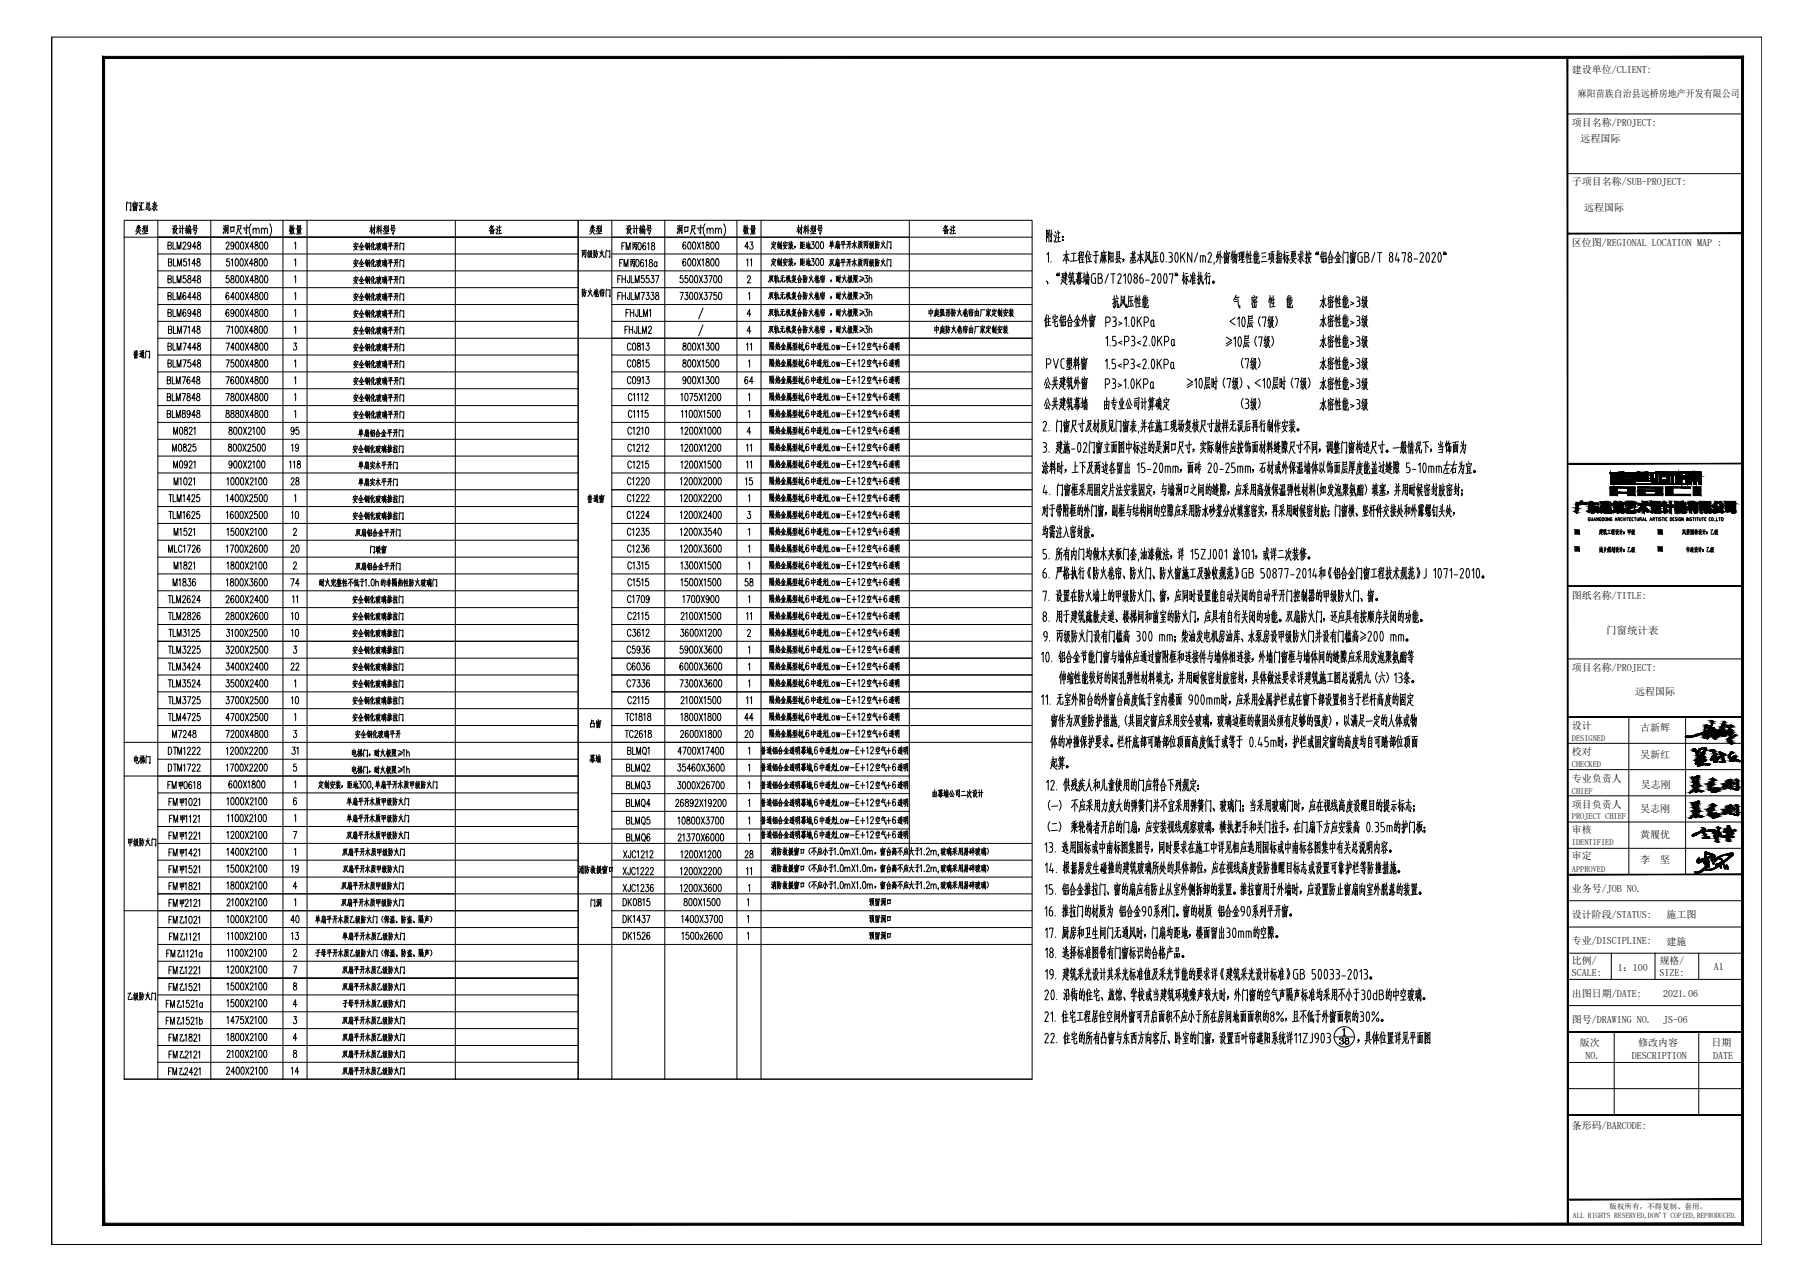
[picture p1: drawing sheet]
<svg xmlns="http://www.w3.org/2000/svg" width="841mm" height="594mm" viewBox="0 0 841 594" stroke-linecap="round" stroke-linejoin="round" font-family="sans-serif">
<defs><g id="words">
<text font-size="10.6" x="571" y="144">气 密 性 能</text>
<g font-size="10.1">
<text x="515" y="144">抗风压性能</text>
<text x="483" y="153">住宅铝合金外窗</text>
<text x="483" y="182">公共建筑外窗</text>
<text x="483" y="192">公共建筑幕墙</text>
</g>
<text font-size="8.4" x="58" y="99">门窗汇总表</text>
<g font-size="5.7">
<text x="740" y="249">建筑工程设计：甲级</text>
<text x="779" y="249">风景园林设计：乙级</text>
</g>
<text font-size="4.9" x="745" y="294">门窗统计表</text>
<g font-size="4.6">
<text x="729" y="34">建设单位/CLIENT:</text>
<text x="731" y="45">麻阳苗族自治县远桥房地产开发有限公司</text>
<text x="729" y="58">项目名称/PROJECT:</text>
<text x="733" y="66">远程国际</text>
<text x="729" y="86">子项目名称/SUB-PROJECT:</text>
<text x="735" y="98">远程国际</text>
<text x="729" y="114">区位图/REGIONAL LOCATION MAP :</text>
<text x="729" y="278">图纸名称/TITLE:</text>
<text x="729" y="311">项目名称/PROJECT:</text>
<text x="758" y="322">远程国际</text>
<text x="729" y="338">设计</text>
<text x="760" y="339">古新辉</text>
<text x="729" y="350">校对</text>
<text x="760" y="351">吴新红</text>
<text x="729" y="363">专业负责人</text>
<text x="761" y="365">吴志刚</text>
<text x="729" y="375">项目负责人</text>
<text x="760" y="377">吴志刚</text>
<text x="729" y="387">审核</text>
<text x="760" y="389">黄履优</text>
<text x="729" y="398">审定</text>
<text x="760" y="400">李</text>
<text x="770" y="400">坚</text>
<text x="729" y="414">业务号/JOB NO.</text>
<text x="729" y="426">设计阶段/STATUS:</text>
<text x="773" y="426">施工图</text>
<text x="729" y="438">专业/DISCIPLINE:</text>
<text x="773" y="438">建施</text>
<text x="729" y="447">比例/</text>
<text x="769" y="447">规格/</text>
<text x="729" y="452">SCALE:</text>
<text x="750" y="450">1：100</text>
<text x="769" y="452">SIZE:</text>
<text x="795" y="450">A1</text>
<text x="729" y="462">出图日期/DATE:</text>
<text x="771" y="462">2021.06</text>
<text x="729" y="474">图号/DRAWING NO.</text>
<text x="771" y="474">JS-06</text>
<text x="733" y="485">版次</text>
<text x="759" y="485">修改内容</text>
<text x="793" y="485">日期</text>
<text x="735" y="491">NO.</text>
<text x="757" y="491">DESCRIPTION</text>
<text x="794" y="491">DATE</text>
<text x="729" y="524">条形码/BARCODE:</text>
</g>
<g font-size="3.9">
<text x="729" y="344">DESIGNED</text>
<text x="729" y="356">CHECKED</text>
<text x="729" y="368">CHIEF</text>
<text x="729" y="380">PROJECT CHIEF</text>
<text x="729" y="392">IDENTIFIED</text>
<text x="729" y="404">APPROVED</text>
</g>
<g font-size="3.5">
<text x="746" y="561">版权所有，不得复制、套用。</text>
<text x="729" y="565">ALL RIGHTS RESERVED,DON'T COPIED,REPRODUCED.</text>
</g>
</g></defs>
<!-- layer: PUB_TITLE -->
<g fill="none" stroke="#000" stroke-width=".46">
<path d="M24 17h793v560h-793zM24 17v560M727 53h81M727 81h81M730 254h2v1h-2zM730 246h2v2h-2zM742 254v1M742 255h-1M742 255l-1 1M742 254v2M742 255v1M743 254v2v-1"/>
<path d="M743 254h.1M743 255l-1 1M743 254h-1M744 254v1M744 255h.1M745 254l-1 1M745 255l-1 1M746 255v1M746 254l-1 2M746 254h-1M746 255h-1M746 254v1"/>
<path d="M746 254v2M746 255v1l1-1M747 254v1M747 254h-1M747 254l1 2v-1M748 254h.1M748 255l-1 1M748 254l-1 1M748 254v1M749 254v2h-1M749 254h.1M749 255h.1"/>
<path d="M749 254v2M750 255l-1 1M750 255l1 1M750 255v-1l-1 1M751 254h.1M751 255h.1M751 254v2M751 255v1M752 254v2M752 255h-1M753 255h.1M753 256h.1"/>
<path d="M755 254h.1M756 254l-1 2h1v-1M757 254l-1 1h1M757 255h-1M757 256h-1M757 254v1M757 255l1 1M757 254v2M758 254h-1M758 254l-1 2M769 254h2v1h-2zM769 246h2v2h-2z"/>
<path d="M782 254h1M783 254v2M783 255h-1v1M783 254h-1M784 255v1M784 254v2M784 255h.1M784 254h.1M785 255v1M785 254l-1 1M785 255l-1 1M785 254v1"/>
<path d="M786 254h.1M786 255h.1M786 254v2M786 255v1M786 255l1 1M787 255l-1-1v1h1l-1 1M788 254h.1M788 254v2v-1M788 255h-1M788 254v2M789 255h-1M790 255h.1"/>
<path d="M790 256h.1M792 254h-1M792 254l-1 2h2v-1M793 254v1M794 256h-1M794 255h-1M794 254l-1 1h1M794 255l1 1M794 254l-1 2M794 255v1M794 254h.1M794 254v1"/>
<path d="M727 306h81M755 333v73M782 333v73M727 345h81M727 357h81M727 369h81M727 393h81M727 381h81M727 418h81M727 430h81M727 442h81M727 454h81"/>
<path d="M747 442v12M767 442v12M788 442v12M727 466h81M748 479v38M788 479v38M727 493h81M727 505h81"/>
<circle cx="753" cy="256" r=".1"/>
<circle cx="790" cy="256" r=".1"/>
</g>
<g fill="#000" stroke="#000" stroke-width=".46">
<path d="M727 27v541zM727 27v541z"/>
<path d="M727 108h81zM727 108h81z"/>
<path d="M727 215h81zM727 215h81z"/>
<path d="M730 254l2 1v-1zM730 254l2 1h-2z"/>
<path d="M730 246l2 2v-2zM730 246l2 2h-2z"/>
<path d="M769 254l2 1v-1zM769 254l2 1h-2z"/>
<path d="M769 246l2 2v-2zM769 246l2 2h-2z"/>
<path d="M727 272h81zM727 272h81z"/>
<path d="M727 332h81zM727 333l81-1z"/>
<path d="M727 405h81zM727 406l81-1z"/>
<path d="M727 478h81zM727 479l81-1z"/>
<path d="M727 517h81zM727 517h81z"/>
<path d="M727 556h81zM727 556h81z"/>
<path d="M48 568l759-1h-759zM48 568l759-1 1 1zM807 27v540l1 1zM807 27l1-1v542zM48 27h759l1-1zM48 26h760l-760 1zM48 26v541v-540zM48 26v541v1z"/>
</g>
<!-- layer: A-ANNO-TEXT -->
<g fill="none" stroke="#000" stroke-width=".46">
<path d="M485 107v5M485 118l1-1v5M486 107v3h-1M486 107h-1M486 108v4M487 107l-1 2M487 109v1M487 107v5v-1M488 108l-1 1M489 109v1M489 107l1 1M490 109l-1 3"/>
<path d="M490 107l1 1M491 108v4M491 110h-1M492 108h-2M492 112h-2M492 110h.1M493 111v1zM493 110h.1M493 111h.1M494 118l-1 3M494 116v6M494 118l2 3"/>
<path d="M496 118h-3M498 117v4M499 117l-2 1M501 119l-1 2M501 117v5M501 119v1M501 117l-1 1M501 118l-1 1M501 117v2M502 119v3M502 117h-1M502 117v1"/>
<path d="M502 118h-1M502 119h-1M504 118v4M504 116l-1 3M505 119v1M505 117v1M505 119v2M506 118h-2M508 117v5v-1M509 117h-2M509 118l-2 1M511 117l-1 5"/>
<path d="M511 119v2M511 119l1 1M511 118v4M512 116v1M512 119h-1M512 117v5M513 119h-1M513 117h-2M514 117v5M514 117h.1M515 117l-1 3M515 117v5"/>
<path d="M516 119h-1M516 117l-1 1M516 117v5M518 117v3M519 118h-1M519 119h-1M519 117h-1M519 117v3M520 120h-3M525 117v2l-1 2M525 120v2M526 119h-1"/>
<path d="M526 118h-1M526 119l1 2M526 116v3M526 117l-2 1M527 119l-3 1M529 116v6M530 118h-3M531 117v5M532 118l1 3M533 118l-2 3M533 117v3l1 2v-1M533 117h-2"/>
<path d="M535 117l-1 5M536 118v3M536 120l1 1M537 119h-2M537 117h-2M538 117h1a2.6 2.6 0 0 1 0 4l-1-1zM542 117h1M542 119h1M543 117a1 1 0 0 1 1 1 1 1 0 0 1-1 1l1 1M545 117a2.6 2.6 0 0 1 0 4v-2zM547 117v5M548 119l1 3"/>
<path d="M549 117l-2 3M553 117v5l-2-5v5M555 117l-1 5M558 119v3M560 118a.9 .9 0 0 1 1-1 1.1 1.1 0 0 1 1 2M561 119l-1 3h2M564 119l1 1M565 117l-1 2M565 118h-1M565 118l-1 4M566 116v6M566 118l1 2"/>
<path d="M568 117v2M568 119v3M569 116v1M569 118l-2 1M569 118l-1 1M569 119l-1 2M569 118l1 1M569 120h-1M569 120l-1 2M570 119l-1 3M570 119h-2M570 117l-2 1"/>
<path d="M570 117v1M571 117v2M572 116v6M572 119l-1 1M572 118h-1M573 116l-1 3M573 118l-1 3M573 118l-1 4M574 118h-2M574 118l-1 4v-1M575 117v4M575 119h-1"/>
<path d="M575 117h-1M575 117l1 3M576 117v5M576 118h.1M577 117h-2M577 117v2M577 119h-1M578 118v2M578 116v6M578 118h1M579 117v3M580 116v6"/>
<path d="M580 120h-1M580 118l-1 1M581 119v3M582 116l-1 2M582 120h-1M582 117v1M582 119v3M582 118h-1M582 119h-1M583 116v3h1v-1M583 119v3h1v-1M584 117l-1 1"/>
<path d="M584 120l-1 1M587 119h-2M587 117h-2M589 118v2M589 118h-1M589 120h-1M589 118v3M590 119v2l-1 1M590 117v1M590 118h-1M590 118v3M591 117h-2"/>
<path d="M592 116v6v-1M593 119l-2 1M593 118h-1M593 116v3h1v-1M593 119v3M594 120h-1M594 120v2M594 117l-1 1M595 116v6M596 119l-1-1v2M596 118h-1M596 119v2"/>
<path d="M597 119v3M597 120l1 1M597 117h-1M598 118l-2 1M599 117v2M600 119l-1 2 2 1M600 117v2M600 120l-2 2M601 118h-2M601 117v2h-2M601 116l-3 1M601 120h-3"/>
<path d="M602 119l1 1M603 120l-1 1M603 116v6l-1-1M603 119l2 2M604 116v1M604 119h-1M604 118h-2M606 116v6l-1-1M606 119l-1 1M606 118h-1M606 117v2M607 116v1"/>
<path d="M607 118v2l1 2M607 119l-1 3M608 118h-2M608 117v1M608 119l-2 1M610 118h.1M611 117l-1 1M611 118h.1M611 117v1M613 119v3v-1M613 117l-1 2M613 119h.1"/>
<path d="M613 118h.1M613 120h-1M614 120v2M614 117v2M615 117v2h-1M615 117h-1M615 120v1M615 120h-1M617 117l1 3M617 116l-1 4M618 119h-2M620 117l2 2"/>
<path d="M620 119v3M620 117l-1 3M621 119h-1M621 120h-2M623 117v5M623 116v1M624 117h1v5l-1-1M626 117v2M626 119v3M627 116v1M627 118l-1 1M627 118v1"/>
<path d="M627 119l-1 2M627 118l1 1M628 120h-1M628 120l-1 2M628 119v3M628 119h-2M629 117l-3 1M629 117l-1 1M632 117h-2v1v3l2 1v-3h-1M633 117h1a1 1 0 0 1 1 1 1 1 0 0 1-1 1 1.3 1.3 0 0 1 1 1 1.3 1.3 0 0 1-1 2h-1zM633 119h1M637 117l-1 5"/>
<path d="M639 117h2M640 117v5M648 117l-1 4h2M648 120v2M650 118v-1h2l-1 5M658 118a1.1 1.1 0 0 1 2-1 1 1 0 0 1 0 2l-2 3h2M662 117a2.6 2.6 0 0 1 0 4l-1-1zM664 118a.9 .9 0 0 1 1-1 1 1 0 0 1 0 2l-1 3h1M667 117a2.6 2.6 0 0 1 0 4v-2zM669 117l1 1M669 118h1M669 118h.1"/>
<path d="M670 117v1M670 118h.1M485 130l1 2v-1M487 121v1M490 128h.1M490 127v1M491 128h.1M491 127v1zM491 127v1M492 130l2 2M492 129l1-1-1 4M493 127h-1"/>
<path d="M493 127l-1 2M494 126v5M494 127h-1M494 129h-1M494 127v1l-1 1M495 130h-2M495 128h-2M495 132h-1M495 120l-1 1M496 129v1M496 127v1M496 126l-1 2"/>
<path d="M496 129h-1M497 130l-2 1M497 127h-1M497 130v1M497 128l-1 4M497 129l1-1v4v-1M497 126v2M497 127l1 1M498 127h-1M499 121h-3M500 130v2M500 126v1"/>
<path d="M500 129l-1 2M500 129v3M501 129l1 2M501 128h-1M501 126l-1 1M501 130h-1M501 130v2l-1-1M501 127l-1 1v1M501 127v1M501 128l-1 1M502 127h-3M502 129l-3 1"/>
<path d="M502 120h-1M503 126v5M503 122h-2M503 128l-1 1M503 130l-1 1M503 129v3M503 128l1 1M504 126v3M504 130v1M505 132h-2M505 128l-1 1M505 130h-2"/>
<path d="M505 129v3M505 127h-2M505 129h-2M506 121h-2M508 127h-1l-1 1v3h2v-2h-1M510 129a1.3 1.3 0 0 1 1 1 1.3 1.3 0 0 1-1 1h-1v-4h1a1 1 0 0 1 1 1 1 1 0 0 1-1 1h-1M513 121l-1-2-1 2M514 127l-2 4M515 127h2M516 127v4M516 121h-1M518 128a.9 .9 0 0 1 1-1 .9 .9 0 0 1 1 1l-2 3h2"/>
<path d="M518 120v2M519 121l1 1M519 121l-2 1M521 120v1zM521 120h.1M521 128l1-1v4M521 120l-1 1M523 127a2.6 2.6 0 0 1 0 4v-2zM526 130h.1M526 130a.9 .9 0 0 1 1-1 .9 .9 0 0 1 0 1 .8 .8 0 0 1-1 1 .8 .8 0 0 1 0-1M526 121h-1M527 122h-3"/>
<path d="M528 129h2a1.1 1.1 0 0 1 0 2 1.1 1.1 0 0 1-1 0zM529 120l-1 1M530 127l-2 2M530 121l-1-3-2 3M531 130h2M534 128a.9 .9 0 0 1 1-1 .9 .9 0 0 1 0 1l-1 3h2M537 121l-2 1M538 127v4M538 127a2.6 2.6 0 0 0 0 4M540 127a2.5 2.5 0 0 1 0 4l-1-2zM541 121v1M542 122h1"/>
<path d="M542 127h2l-1 4M543 120v1M544 121l-1 1M545 127v1M545 127v1zM545 128h.1M545 127l1 1M546 128h.1M549 126v6M549 129v-1l-1 2M549 128h-1M550 129l-1 2"/>
<path d="M550 128v4v-1M550 129l1 2M551 127h-1M551 128h-2M552 127v1M552 128v3v-1M553 128v4M553 126l-1 3M554 127v1M554 128v3M554 130h-1M554 129h-1"/>
<path d="M554 128h-1M554 131h-1M556 126v6l-1-1M556 128h1v3l1 1v-2M556 129l-1 1M556 128h-1M556 129l1 1M556 122v-3h3v3M557 126l-1 6M559 128v4M560 126l-1 2M560 127l-2 3"/>
<path d="M561 128v4l-1-1M561 127h-1M561 128h-1M563 122v1M568 120l1 1M569 122h-1M575 120l-1 1M577 120l-2 1M577 122h-2M581 122h-2M582 120l-1 1M587 121h-2"/>
<path d="M590 121l1 1M594 121h-1M594 122h-1M596 121l1 1M613 139h-1M613 139l-1 3M614 137v6l-1-1M614 139l1 3M615 138l-1 2M615 121l-1 1M616 138v1M616 139v1"/>
<path d="M616 120v2M616 139l2 2v-1M617 137h.1M617 139h.1M618 139l-2 2M618 120l-1 2M618 120h-2M618 122h-2M618 139v1M618 138h-2M618 138v1M619 138v2"/>
<path d="M619 138l1 1M619 137v6M620 120v1M620 138v2M621 137v5M621 120v2M622 139h-2M622 122h-3M623 139v4M623 137v2M623 138l1 1M624 139v4l-1-1"/>
<path d="M624 139h-2M624 139l-1 1M624 137v3h1v-1M624 140v3h1v-1M625 138l-1 1M626 140l2 1h-2M627 120v1M628 122h-2M629 138h1a1 1 0 0 1 0 1 1 1 0 0 1-1 1M630 140a1.3 1.3 0 0 1 0 1 1.3 1.3 0 0 1-1 1M632 137l-1 2M632 139l-1 1"/>
<path d="M632 139v2M633 140l1 3M633 138l-1 5M634 138h-1M634 138l-1 1M634 139l-1 1M634 139l-2 4M644 120a1.1 1.1 0 0 0 1 2 1.1 1.1 0 0 0 1-2M644 120a.8 .8 0 0 1 1-1 .8 .8 0 0 1 1 1M653 120a1.1 1.1 0 0 0 1 2 1 1 0 0 0 0-2M653 120a.8 .8 0 0 1 1-1 .8 .8 0 0 1 0 1M656 120h1"/>
<path d="M513 149h1a1.3 1.3 0 0 0 1-1 1.3 1.3 0 0 0-1-1h-1v4M513 157v-1v4M516 149h1M517 147a1 1 0 0 1 0 1 1 1 0 0 1 0 1M517 149a1.4 1.4 0 0 1 0 1 1.4 1.4 0 0 1 0 1h-1M517 158a1.4 1.4 0 0 1 0 2h-1M517 156h-1v2h1M519 149l1 1-1 1M520 158l-1 1 1 1M521 148l1-1v4M521 158h1a1.3 1.3 0 0 0 1-1 1.3 1.3 0 0 0-1-1h-1v4M523 151h.1"/>
<path d="M525 156a1 1 0 0 1 1 1 1 1 0 0 1-1 1M525 147v2a1.6 1.6 0 0 0 0 2l1-1v-3M525 158a1.3 1.3 0 0 1 1 1 1.3 1.3 0 0 1-1 1M527 147v4M528 149l1 2M529 158l-2 1 2 1M529 147l-2 3M530 157a.9 .9 0 0 1 1-1 .9 .9 0 0 1 1 1M530 149h1a1.3 1.3 0 0 0 1-1 1.3 1.3 0 0 0-1-1h-1v4M531 157l-1 3h2M534 151v-2l1-1v3M534 151h1"/>
<path d="M535 156a2.6 2.6 0 0 1 0 4l-1-2zM537 156v4M537 158l2 2M539 156l-2 3M540 158h1M541 156h-1v4M541 156a1.3 1.3 0 0 1 1 1 1.3 1.3 0 0 1-1 1M543 158v2M543 158v-1h1v3h-1M544 160h1M569 156l2 2-2 1M571 159l-2 1"/>
<path d="M572 157l1-1v5M573 147l-3 2 3 2M574 148l1-1v4M574 156a2.6 2.6 0 0 1 0 5v-2zM576 147v2a1.6 1.6 0 0 0 1 2v-1v-3M577 156l-1 5M578 159l-1 2M578 160l1 1M579 156h-2M579 157h-2M579 156v1M579 158h-2"/>
<path d="M579 146l-1 6M579 159h-2M580 150l-1 1M580 150l1 2M581 151l-2 1M581 149h-2M581 150h-2M583 156l-1 2 1 3M584 157v-1h1l-1 5M584 147v2v2M585 148v-1h2l-1 4M587 156l-1 2"/>
<path d="M587 159h-1M587 160h-1M587 157l-1 1M587 157l-1 2M588 158l1 3M588 156l-1 5M588 156h-1M588 156v2M588 158h.1M589 158l-2 3M589 147l-1 2M589 150h-1"/>
<path d="M589 151h-1M589 148l-1 1M589 148l-1 2M589 149l2 3M589 147l-1 5M590 156v2v3M590 149l-1 3M590 147v2M591 147l1 2-1 2M613 148h-1M613 158h-1M613 148l-1 3"/>
<path d="M613 157l-1 4M614 146v6l-1-1M614 148l1 3M614 155v6l-1-1M614 157l1 3M615 147l-1 2M615 157l-1 1M616 147v1M616 156v1M616 148v1M616 157v2M616 141v2"/>
<path d="M616 150v1M616 160v1M616 148l2 1M616 157l2 2v-1M617 146h.1M617 155v1M617 147v1M617 157h.1M617 141v1M617 150v1M617 159v2M618 148l-2 2"/>
<path d="M618 157l-2 2M618 142l-2 1M618 151l-2 1M618 148v1M618 158h.1M618 141v2M618 150v2M618 159v2M618 147h-2M618 156h-2M618 146v2M618 156v1"/>
<path d="M619 147v2M619 157v2M619 146v6M619 155v6M619 147l1 1M619 157h1M620 147v2M620 156v3M621 146v5M621 156v5M621 140l-1 1M621 149l-1 1"/>
<path d="M621 159h-1M622 148h-2M622 157l-2 1M622 142h-2M622 151h-2M623 148v4M623 158v3M623 141h.1M623 150h.1M623 159v1M623 140h.1M623 146v2"/>
<path d="M623 149h.1M623 155v2M623 159h.1M623 147l1 1M623 156l1 1M624 148v4l-1-1M624 158v3h-1M624 148h-2M624 148h-1M624 157h-2M624 158h-1M624 146v3h1v-1"/>
<path d="M624 149v3h1v-1M624 155v3h1v-1M624 158v3h1v-1M625 147l-1 1M625 156l-1 1M625 140l-1 1M625 149l-1 1M625 159l-1 1M626 149l2 1h-2M626 158l2 1-2 1M629 147h1a1 1 0 0 1 0 1 1 1 0 0 1 0 1M629 156h1a1 1 0 0 1 0 1 1 1 0 0 1-1 1"/>
<path d="M629 149h1M630 149a1.3 1.3 0 0 1 0 1 1.3 1.3 0 0 1-1 1M630 158v1M630 159v1l-1 1M632 146l-1 2h1M632 156l-1 2M632 140l-1 1M632 141l-1 1M632 149l-1 1M632 150l-1 1M632 159h-1M632 160h-1"/>
<path d="M632 157l-1 1M632 148v2M632 157v2M633 149l1 3M633 158l1 3M633 147l-1 5M633 156l-1 5M634 147h-1M634 156h-1M634 146l-1 2h1M634 156l-1 2M634 158h-1"/>
<path d="M634 148l-2 4M634 158l-2 3M485 169h1a1.3 1.3 0 0 0 1-1 1.3 1.3 0 0 0-1-2h-1v5M488 166l2 5 1-5M492 167v3M492 170l1 1M493 166h-1v1M495 168v1h1M495 166v1M495 167v3M496 168v1M496 166l-1 1"/>
<path d="M496 170v1M496 167h-2M496 168v2M496 166v2h1M497 167h-1M497 166v4l-1-1M497 166h-1M498 167v1M499 168l-1 2M499 168v1M499 166v5M499 166v2"/>
<path d="M499 168h-1M499 168l1 1M499 167h1M500 166v5M501 169l-2 1M502 166l-1 2M502 168v3M502 170h1M502 165l1 1M502 167l-1 1M503 167l-1 1M503 169l-1 1"/>
<path d="M503 167l1 1M503 169h-1M503 169l-1 2M504 168l-1 3M504 168l-2 1M504 166l-2 1M504 166v1M512 168l1-1v4M512 178h1a1.3 1.3 0 0 0 1-1 1.3 1.3 0 0 0-1-1h-1v4M514 171h.1M515 160h.1M516 176a1 1 0 0 1 1 1 1 1 0 0 1-1 1"/>
<path d="M516 178h.1M516 178a1.4 1.4 0 0 1 1 1 1.4 1.4 0 0 1-1 1M517 167h-1v2a1.3 1.3 0 0 1 1 1 1.3 1.3 0 0 1-1 1M518 178l2 1h-2M520 169l-2 1h2M521 169h1a1.3 1.3 0 0 0 1-1 1.3 1.3 0 0 0-1-1h-1v4M521 177l1-1v4M523 180h.1M524 171h1M524 167h1M525 169h.1M525 167a1 1 0 0 1 1 1 1 1 0 0 1-1 1 1.3 1.3 0 0 1 1 1 1.3 1.3 0 0 1-1 1"/>
<path d="M525 176v4M526 176h-1a2.6 2.6 0 0 0 0 4h1M527 176v4M528 177l1 3M529 169l-2 1h2M529 176l-2 2M530 167a.9 .9 0 0 1 1 0 .9 .9 0 0 1 0 1l-1 3h1M530 178h1a1.3 1.3 0 0 0 1-1 1.3 1.3 0 0 0-1-1h-1v4M533 171h.1M533 160h.1M534 177h1v2a.7 .7 0 0 1-1 1 .7 .7 0 0 1-1-1zM534 167a2.6 2.6 0 0 1 0 4v-3z"/>
<path d="M535 180h.1M537 167v4M537 168l2 3M538 167l-1 2M540 169h1a1.3 1.3 0 0 0 1-1 1.3 1.3 0 0 0-1-1h-1v4M543 168h1v3h-1zM544 170l1 1M550 176l3 1-3 2M553 178l-3 2M554 177l1-1v4M556 176a2.6 2.6 0 0 1 0 4v-3zM559 175l-1 6"/>
<path d="M560 178l-1 2M560 179l1 1M561 180h-2M561 175h-2M561 175v1h-2M561 177h-2M561 178h-2M562 176v4M562 177h.1M563 176v4M563 176h-1M563 179h-1"/>
<path d="M563 177v1M564 175v6l-1-1M565 177h-2M568 175l-1 3 1 2M569 176h2l-1 4M572 175l-1 2M572 178l-1 1M572 179l-1 1M572 177h-1M572 176v3M573 178l1 2M573 176l-1 4"/>
<path d="M574 175l-1 1M574 175l-1 2M574 177h-1M574 177l-1 4M575 175l1 3-1 2M576 166v2v3M577 167v-1h2l-1 5M578 179h1M579 160l-2 1M579 179v1zM581 166l-1 2M581 170l-1 1"/>
<path d="M581 168h-1M581 167l-1 2h1M581 168l2 3M581 167l-1 4M582 166h-1M582 166v2M582 168h.1M582 168l-1 3M583 166l1 2-1 3M584 176l-2 2 2 1M585 177l1-1v4M588 176a2.6 2.6 0 0 1 0 4l-1-3z"/>
<path d="M591 175l-1 6M592 178l-1 2M592 179l1 1M592 180h-1M592 175h-1M592 175v1h-1M592 177h-1M593 178h-2M593 176v4M594 177h-1M594 176v4M594 176h-1"/>
<path d="M594 179h-1M595 177v1M595 175v6v-1M596 177h-2M599 175v3l1 2M600 176h2l-1 4M604 175l-1 2M604 178l-1 1M604 179l-1 1M604 177h-1M604 176l-1 3M605 178l1 2"/>
<path d="M605 176l-1 4M605 175l-1 1M605 175v2M605 177h.1M605 177l-1 4M607 175v3l-1 2M613 168h-1M613 177h-1M613 168l-1 3M613 177l-1 3M614 166v5l-1-1M614 168l1 2"/>
<path d="M614 175v6l-1-1M614 177l1 3M615 167l-1 1M615 176l-1 2M616 166v2M616 176v1M616 168v1M616 177v1M616 170v1M616 179v1M616 168l2 1v-1M616 177l2 2v-1"/>
<path d="M617 166h.1M617 175h.1M617 167v1M617 177h.1M617 169v2M617 179v1M618 167l-2 3M618 177l-2 2M618 161h-2M618 171h-2M618 168v1M618 177v1"/>
<path d="M618 170v1M618 179v2M618 166l-2 1M618 176h-2M618 166v1M618 176v1M619 167v2M619 176v2M619 166v5M619 175v6M619 167l1 1M619 176l1 1"/>
<path d="M620 167v2M620 176v2M621 166v5M621 175v5M621 169h-1M621 178l-1 1M622 168h-2M622 177h-2M622 160l-2 1M622 171h-2M623 168v3M623 177v4"/>
<path d="M623 170h.1M623 179h.1M623 166v2M623 169h.1M623 175v2M623 178h.1M623 167l1 1M623 176l1 1M624 168v3h-1M624 177v4l-1-1M624 167l-2 1M624 168h-1"/>
<path d="M624 177h-2M624 177l-1 1M624 166v2h1v-1M624 169v2h1v-1M624 175v3h1v-1M624 178v3h1v-1M625 166l-1 1M625 176l-1 1M625 169l-1 1M625 178l-1 1M626 169h2l-2 1M626 178l2 1h-2"/>
<path d="M629 166h1a1 1 0 0 1 0 2 1 1 0 0 1-1 0M629 176h1M629 178h1M630 168v1M630 176a1 1 0 0 1 0 1 1 1 0 0 1 0 1M630 178v1M630 169v1l-1 1M630 179v1h-1M632 166l-1 2M632 175l-1 2h1M632 169h-1M632 170l-1 1"/>
<path d="M632 168h-1M632 178l-1 1M632 179l-1 1M632 167v2M632 177v2M633 168l1 3M633 178l1 3M633 167l-1 4M633 176l-1 5M634 166h-1M634 176h-1M634 166l-1 2"/>
<path d="M634 176l-1 1h1M634 168h-1M634 168l-2 3M634 177l-2 4M484 196a.9 .9 0 0 1 1 0 .9 .9 0 0 1 0 1l-1 3h1M486 200h.1M490 196v4M490 195v1M492 195v5M492 195l-1 1M493 196l3-1-1 1M493 195v2"/>
<path d="M494 197v4M494 198l1-1v3M494 199h1M494 194l1 1M494 196l-1 1M495 196l-1 1M495 198l-1 1M495 196l1 1M495 198h-1M495 198l-1 2M495 200h-1M497 195l-1 6"/>
<path d="M498 197l1 3M499 197h-2M499 195h-2M499 195v2M501 197v1M502 195v5l-1-1M503 196l-3 1M504 199l-1 1M504 197l2 3M505 195l-1 4M506 195h-2M506 197h-1"/>
<path d="M506 195l-1 2M506 196l-2 4M508 195v5M508 197v1M508 197l-1 2M508 196l-1 1M509 197l-1 2M509 194v7v-1M510 196l-2 1M511 195l-1 5M511 197v2M512 195v2"/>
<path d="M512 198l-1 2M512 199l1 1M512 186v4M513 197h-2M513 197v2M513 195h-2M513 196h-2M513 184v5M514 188h-2M514 189l-2 1M514 186h-2M514 186v4"/>
<path d="M515 195v3M515 196v2l-1 2M515 198l1 2h1v-1M516 195h-1M516 195v3M516 189l1 1M516 184v4M517 188h-1M517 187v2M517 186h-1M517 196v4M518 195v1"/>
<path d="M518 186l-3 1M519 186v2M520 195v5h-1M520 195l-2 1M520 185v5M520 184v5M521 196l2-1v1M521 195v2M521 197v4M521 198l2-1v3M521 186l-1 2M521 189l-2 1"/>
<path d="M522 199h.1M522 194v1M522 196l-1 1M522 196v1M522 198l-1 1M522 196l1 1M523 198h-1M523 198l-2 2M523 200h-2M523 185l-1 3M523 187v2M523 185l2 3"/>
<path d="M524 188v2M524 200l1-3 1 3h1M524 189l-1 1M525 198v2M525 195v2M526 199l-1 2M526 187v2M526 196l-1 1M526 198v1M526 195l-2 1M527 197h-3M527 188h-1"/>
<path d="M527 187v1M527 187h-1M528 186h-2M528 200v1M528 184v6l-1-1M528 185h-2M529 185l1 1M530 195v1M530 186l-1 1M530 186l-1 3M530 196v3l-1 1M530 188l-1 1"/>
<path d="M531 184v6M531 195v5M531 196h-2M532 186l-2 1M532 198h-3M533 197v4M533 197l-1 2M533 185v1M533 186v2M533 184l-1 2M533 188l-1 2M534 195l-1 2"/>
<path d="M534 185h-1M534 180h.1M534 196v4M534 187h-1M534 188v2M534 184v2M534 185l1 1M534 186h-1M534 186v2h-1M535 198h-2M535 196h-3M535 200h-2"/>
<path d="M535 185h-1M535 188l-3 1M536 187v2M536 187v1M536 197h1v3h-1M536 196v4M536 195l1 1M537 186l-1 1M537 198l1-1v2M537 187h-1M537 187v1l-1 1M537 185l-1 1"/>
<path d="M537 186v4M537 196h-1M537 197v3h2v-1M538 184l-1 2M538 195l-1 2M538 196v3M538 188h-1M538 187h-1M538 185h-1M538 185v1v4v-4M538 186h-1M539 196h-2"/>
<path d="M540 185v1M540 188l2 2M540 188l-1 2M541 184v1M541 196v3M541 187v2M542 188h-1M542 186l-2 1M542 196h-2M542 199h-3M542 185l-2 1M542 185v1"/>
<path d="M543 196v2M544 197h-1M544 198l-1 1M544 195l-1 1M544 195v3M544 195h1v3M544 196v2l-1 2M545 198v2v-1M547 195v4M547 197h-1M547 198l-1 1M547 197h2l-1 3v-1"/>
<path d="M548 197l-1 2M548 197l-1 3M548 195h-1M548 195l-1 2M550 199l2 1M551 195l-1 2M551 197l-1 2M551 197h-1M552 196h-2M552 196v1l-2 1v-2M552 198h-2M552 198l-2 2"/>
<path d="M552 195l-2 1M554 195v5M554 196l-1 3M554 197h.1M554 196h-1M555 194v1M555 196l-1 1h1M555 199l1 1M555 197l-1 2M555 198l-1 2M556 196h-2M557 195l-1 6"/>
<path d="M557 197l2 3M559 197h-2M559 195h-2M559 195v2M561 197v1M562 195v5l-1-1M563 196l-3 1M564 197v3M564 196l-1 4M564 195v1M565 196h-2M565 198l1 2"/>
<path d="M565 195v3M566 197l-2 3M566 196l-1 1M567 195v5M567 196v3M567 197l1 1M568 196h-1M568 195v1M569 196v4M569 195v1M569 197h-1M569 196h-1"/>
<path d="M570 198h-2M572 197v3h1v-1M572 195l-1 2-1 3M572 195h-1M573 197h-3M574 195v1M574 197v3M574 197h.1M575 199l-1 1M575 195v2M575 197l-1 3M575 198l2 2"/>
<path d="M576 195h-1M576 195v1M576 196h-1M576 197h-1M576 185v2v2M576 198h-1M577 185h1a1 1 0 0 1 1 1 1 1 0 0 1-1 1M578 195l-1 5M578 187h.1M578 187a1.3 1.3 0 0 1 1 2 1.3 1.3 0 0 1-2 0M578 198v2M579 195l-1 1"/>
<path d="M579 198h-1M579 198v2h-1M580 196l-2 1M581 185l-1 2M581 189h-1M581 186l-1 1M581 186l-1 2h1M581 196v4M581 187l2 3M581 185l-1 5M582 195v3M582 185h-1"/>
<path d="M582 185v2M582 187h.1M582 187l-1 3M583 197h-2M583 196v4l-1-1M583 196h-2M583 195h-2M583 198h-3M583 185l1 2-1 2M585 197v3M585 195l-1 1M585 196l-1 2"/>
<path d="M586 197v3v-1M586 195h-1M587 196l-2 1M588 198v2M588 195v2M588 195v5M589 198h-1M589 196h-1M589 198v2v-1M589 197h-1M589 196v3M590 195v5h-1"/>
<path d="M591 196v4M592 195l-1 3M593 196v5M593 195l-1 3M593 197v1M594 199h-1M594 196h-2M595 196h2v1M595 196v1M595 199l2 1M596 195v1M596 196l-1 3"/>
<path d="M596 197v2l-2 2M597 197l-3 1M598 195v1M599 197h-1M599 195v3M599 199v1M599 197v1M599 198l2 2M599 198l-1 2M599 200v1M600 195v2M600 198v1"/>
<path d="M600 197h-1M600 196h-1M600 198h-2M613 187h-1M613 187l-1 3M614 185v5l-1-1M614 187l1 2M615 186l-1 1M616 185v2M616 187v1M616 189v1M616 187l2 1v-1"/>
<path d="M617 185h.1M617 186v1M617 188v2M618 186l-2 3M618 180l-2 1M618 190h-2M618 187v1M618 189v1M618 185l-2 1M618 185v1M619 186v2M619 185v5"/>
<path d="M619 186h1M620 186v2M621 185v5M621 188h-1M622 186l-2 1M622 180h-2M622 190h-2M623 187v3M623 189h.1M623 185v1M623 188h.1M623 185l1 1"/>
<path d="M624 187v3h-1M624 186l-2 1M624 187h-1M624 185v2h1v-1M624 187v3h1v-1M625 185l-1 1M625 188l-1 1M626 188h2l-2 1M629 185h1M629 187h1M630 185a1 1 0 0 1 0 1 1 1 0 0 1 0 1M630 187a1.3 1.3 0 0 1 0 2 1.3 1.3 0 0 1-1 1"/>
<path d="M632 185l-1 2h1M632 188h-1M632 189l-1 1M632 186v2M633 187l1 3M633 185l-1 5M634 185h-1M634 185l-1 2h1M634 187l-2 3M483 216l1 1M484 214v1M484 205a1 1 0 0 1 1 1 1 1 0 0 1-1 1"/>
<path d="M484 210h.1M484 216v3h-1M484 207h.1M484 207l1 2M484 218v1M485 214l1 2M485 216v4l-1-1M485 214l-1 3M485 209l-1 1M485 218l1 1M485 216h-1M486 217l-2 1"/>
<path d="M486 209v1M487 215v1M488 216l-1 3M488 217h.1M488 214v6M488 215v1M488 216l-1 1M488 216l1 1M488 215l1 1M489 214v6M490 217l-2 1M490 208l2 2"/>
<path d="M490 215v4M491 205h-1M491 205l-1 2M491 207h-1M491 207l-1 3M491 216l-1 1M491 215v4M491 215h-1M491 218h-1M491 217l1 1M492 204v5M492 205h-1"/>
<path d="M492 207h-1M492 207l-1 1M492 205v2M492 214v6v-1M492 208h-1M492 206h-1M493 216h-2M494 206l-1 4M494 204v2M494 218h.1M494 208l2-1-1 2M494 207v3"/>
<path d="M494 218v1M494 207h.1M495 206h-2M495 207v3h1v-1M495 204l-1 3M495 206v3M496 206h-1M497 208h1M498 214v5M500 216h-2M500 219h-3M500 205a2.6 2.6 0 0 1 0 5v-3z"/>
<path d="M502 214v5M502 216l1 1M503 205l1 2-2 3h2M503 205l-1 1M503 214l-2 1M505 205v5M505 216l1 4h1M505 215l-1 4M505 205h1M506 214l-1 1M506 214v2M506 216l-2 4"/>
<path d="M507 205v5v-1M507 205h-1M508 216v4M508 217l1 1M508 214v4M509 205l-1 2M509 207v3M509 217v1M509 214l-1 5M509 208h1l-1 2M509 209h1M509 204l1 1"/>
<path d="M509 206l-1 1M510 206l-1 1M510 207l-1 2M510 215v5l-1-1M510 206l1 1M510 216h-2M510 210h-1M510 214l-3 1M511 207l-1 3M511 207h-2M511 219l2 1 1-1M511 205l-2 1"/>
<path d="M511 205v1M511 215h1M512 216l-1 1M512 216l-1 3M513 207v2M513 214l-1 5M513 205v1M513 215l-1 1M513 215v4v-1M514 206l-1 4M514 206h-2M514 209l-2 1"/>
<path d="M515 218v2M515 216l2 2M516 206v4M516 214l-1 3M516 207v2M516 218v1h-1M516 215h-1M516 218h-1M516 205v1M517 215l-3 3M517 207h-1M517 208h-1"/>
<path d="M517 206v3M517 209l-1 1M518 206l-2 1M518 206l-1 4M518 205h-3M518 215v2M518 217v3M519 215v1M519 216l-1 1M519 205v5M519 210h2M519 214l-1 1"/>
<path d="M519 217v2M520 215l-1 2M520 207l1 1M520 209h.1M520 218h-1M520 219h-2M520 208h.1M520 217l-2 1M520 217v3M520 206l-1 1M520 215h-1M520 214v3v-1"/>
<path d="M520 206h.1M521 206l-2 2M521 205v5M521 205h-2M522 218v2M522 215v2M522 206v2M523 214v5M523 204v6M523 217h-1M524 215l-1 2M524 219h-2"/>
<path d="M524 218v2M524 206h-2M525 206l-1 2h-2M526 205v5M526 207l-1 1M526 206h-1M527 208l-1 1M527 216l1-1v4M527 207v3v-1M528 208v1M528 205h-1M528 207h-1"/>
<path d="M529 207v1M529 205l1 1M530 207l-1 3M530 217a1.3 1.3 0 0 1 1 1 1.3 1.3 0 0 1-2 1M530 205l1 1M531 215h-2v2h1M531 206v4M531 208h-1M532 206h-2M532 210h-2M532 218h2M533 206v3"/>
<path d="M533 205v1M533 207v1M533 209h.1M534 206h-1M534 206v3M534 207v1M534 205v2M535 206h-1M535 206v4l-1-1M536 215h-1M536 215v1l-1 3h1M536 209v1"/>
<path d="M536 208v1l3 1M537 204v3M537 207v2M538 205l-1 1M538 206h-1M538 204v2M538 205h-1M538 208h-1M538 215a2.6 2.6 0 0 1 0 4v-2zM538 207h-2M539 206l1 1M540 205v1"/>
<path d="M540 207v3l-1-1M540 219v-3h2l1 3M540 205v5M541 207v2M541 207v1M541 207h.1M541 216v3M542 206h-1M542 205v5l-1-1M542 205h-2M543 206v3M545 206h-2"/>
<path d="M545 206v2l-2 1M545 216v3M545 216h-1v3M546 216v1v2M547 205l-1 5M547 207l1 3h1M547 218h1M548 218h.1M548 218l-1 1M548 207h-1M548 205h-1M548 205v2"/>
<path d="M550 207l1 1M551 215v4M551 204v6v-1M552 216v3M552 214v2M552 217h.1M552 218h.1M552 206l-3 1M553 219h-2M553 216h-2M553 215v4M553 209h1"/>
<path d="M553 209h.1M553 214l-2 1M554 209l-1 1M554 217h1v1M554 217v2M555 215l-1 3M555 218h-1M555 215h-1M555 219l1 1M556 214v4M556 218h-1M557 217l-1 2"/>
<path d="M557 215l-2 1M557 216l-2 1M557 205v2M557 207l1 1M557 206l1 1M558 204v1M558 209l1 1M558 206a4 4 0 0 1-2 4M559 206h-2M559 205v1M559 208h-2M560 205v5"/>
<path d="M561 205h-1M561 205l-1 3M561 215h1v1M561 215h-1M561 207v2M561 216l-1 3h2M562 207v3l-1-1M562 207l1 2M562 205h-1M563 206l-2 1M563 215a2.6 2.6 0 0 1 0 4v-2zM564 207v3"/>
<path d="M564 205v2M564 204v6M565 209v1M565 208h-1M565 206h-1M565 207v2M565 207h-2M565 206v3M566 218h1M566 204v6l-1-1M567 206v1M567 206v4"/>
<path d="M568 205l-1 1M568 205v3M569 215l1 1-2 3h2M569 215h-1M569 207h-1M569 208l-1 1M570 206h-2v4M571 205l-1 5M571 207l1 1M572 204v1M572 217a1.4 1.4 0 0 1 0 2h-1M572 207v1"/>
<path d="M572 215h-1v2h1M573 207l-1 2M573 206h-2M573 209l-2 1M574 219v-3h2v3M574 204v6v-1M574 207v1M574 206h.1M575 205v2M575 216v3M575 204l1 1M575 206v2l1 2"/>
<path d="M576 208l-1 2M576 206h-1M576 205v1M576 207l-1 1M577 219v-3h3v3M578 206v4v-1M578 204l-1 3M578 206h-1M578 205v1M579 207v2M579 216v3M579 204l-1 3"/>
<path d="M579 206v4M580 207h-1M580 207v2h-1M580 206h-1M581 218h.1M581 206v4M581 218v1M582 207v2M582 205v1M582 207h.1M582 208h.1M582 206v3"/>
<path d="M583 209l-2 1M583 206l-2 1M583 206v4M583 205h-2M585 205v5M585 207v1M585 206l-1 3M585 217v2M585 206h-1M586 215l-2 3M586 206l-1 3M586 204v6v-1"/>
<path d="M586 217h-1M586 217v2M586 219h-1M587 206l-2 1M587 215h-3M588 205v1M588 207l-1 2M588 207l1 1M588 205v5M588 214v6M588 216l1 1M588 216l-1 2"/>
<path d="M589 205l-1 2M589 207h-2M589 216h-1M589 207v1M589 205v1M590 204v6M590 216l-1 3M590 214v6l-1-1M590 208h-1M590 216h-1M591 205v2M591 209l3 1"/>
<path d="M591 208v1M592 216v2M592 209l-1 1M592 206l-1 2M592 205v1M592 207v2M592 217h.1M592 206l2 1M592 218l-1 1M592 205h1l-2 2M593 205l-1 1M593 214v4l1 2v-2"/>
<path d="M593 207v3M593 214v1M593 208h-1M593 207h-1M593 216l-1 4M594 215l-3 1M594 205h1v3v-1M594 204v6M595 216v1M595 214l-1 3M595 206v2M596 208l-1 2"/>
<path d="M596 205l-1 1M596 216h-1M596 215l-2 4M596 208v2v-1M596 204v2M596 214v6M596 216l1 1M596 205l1 1M596 208l1 2M596 207h-1M597 206h-2M597 206v2h-2"/>
<path d="M598 215v5M599 205l-1 5M599 207l1 3h1M599 214l-1 3M599 214v2M600 217l-1 2M600 216v4M600 217l1 2M600 207h-2M600 205h-1M600 205v2M600 215h-1"/>
<path d="M600 214v2h-1M601 217h-2M601 216l1 1M601 219h1M602 214v1M602 207v1M602 216v3M602 217v2M603 214v3M603 218v1M603 204v6l-1-1M603 215v1"/>
<path d="M604 214l-1 1M604 214l-1 2M604 216l-1 1M604 217l-2 1M604 217v2M604 206l-3 1M604 219l-2 1M605 214v4M606 216h-1M606 218l-1 1M606 217v3M606 216h.1"/>
<path d="M606 206v4M606 205l-1 3M607 214v3M607 207v1M607 218h-1v1M607 218v1h-1M607 219h-1M607 215v2M607 217l-1 1M607 217v3M607 215h-1M607 205h-2"/>
<path d="M608 217h-2M608 205v5M609 215v5M609 207v2M609 214l-1 3M610 216l-1 3M610 207h-1M610 207v1M610 208l-1 1M610 216l1 2M610 214v6M610 206h-1"/>
<path d="M610 205v5M610 205h-2M611 218h-2M611 215l-2 1M612 209h.1M612 208v1zM612 215v4M612 209l-1 1M613 215v1M613 217l-1 2M613 218l-1 2M614 214l-1 4 1 1"/>
<path d="M615 205l1 1M615 207v3l1-2M615 207h.1M616 216v3v-1M616 214l-1 3M616 205v5M616 215h-1M616 215v1M617 208v1M617 217v2M617 205v2M617 214l-1 2"/>
<path d="M617 215v5M617 209h.1M617 206h-1M617 207h-1M618 205v5l-1-1M618 205h-2M618 217h-1M618 216v3l-1-1M618 215h-1M619 206v1M619 215v4M619 209v1"/>
<path d="M619 207l-1 1M619 204v4M619 207l1 1M620 216v3M620 206h-1M620 206v1M620 208v2M620 207h-1M620 205l-1 1M620 214v2M620 207l1 1M620 217h.1"/>
<path d="M620 218h.1M620 204v3M621 209h-1M621 208l-2 1M621 206l-1 2M621 219h-2M621 216h-2M621 215v4M621 206h-1M621 210h-3M621 214l-2 1M622 205v5"/>
<path d="M622 205h1M623 214l-1 6M624 218l-1 1M624 218l1 1M624 219h-1M624 215l-1 1M624 214l-1 1M624 205v5v-1M624 205h-1M624 214v1M624 216l-1 1M625 217l-2 1"/>
<path d="M626 205l-1 2M626 207v3M626 214l-1 5M626 208h1l-1 2M626 209h1M626 204l1 1M626 206l-1 1M626 215v2M627 206l-1 1M627 207l-1 2M627 206l1 1M627 217v3v-1"/>
<path d="M627 210h-1M627 216h-1M628 207l-1 3M628 207h-2M628 217h-2M628 217l-1 1M628 215h-2M628 215v1M628 216h-2M628 205l-2 1M628 205v1M628 214h-2"/>
<path d="M628 218h-2M629 204v6M629 206v3M629 207h1M630 215l-1 5M630 218l2 2M630 206h-1M630 215v2M630 214l1 1M631 204l-1 3M631 207l-1 1M631 208v1"/>
<path d="M631 208h-1M631 215v2h-1M631 218h-1M631 217l-2 3M632 206l-1 4v-1M632 206h-2M632 215h-2M632 216h-2M632 209h.1M632 205l1 1M633 216v4M633 207h-1"/>
<path d="M633 207l-1 2 3 1M633 218h.1M633 214l-1 2h1M633 217h.1M633 215l1 1M633 216v4v-1M633 216v1M634 208v1M634 205l-1 2M634 214v3h1v-1M634 217v3h1v-1M634 205v2"/>
<path d="M634 208h.1M635 208l-1 1M635 209h-1M635 206h-2M635 215l-1 1M635 217l-1 1M635 207h-2M636 205l-1 5M636 218v2M636 214l1 1M637 207l1 3M637 218v2"/>
<path d="M637 215v2M638 214l-1 1M638 207h-2M638 205h-2M638 205v2M638 218h-2M638 216h-1M638 218v2M638 215h-2M638 217h-2M639 220h-3M639 218l3 1"/>
<path d="M640 214v1M640 207v1M640 216l-1 1M640 216v2M641 216v1M641 204v6l-1-1M641 214v5v-1M642 206l-3 1M642 216h-2M643 214v2M643 219l2 1M643 216h-1"/>
<path d="M643 217l-1 1M643 218l-1 1M643 216v2M643 215l1 1M644 216l-1 3M644 215l1 2M644 214v2M644 216v3M645 215h-1M645 217h-1M645 215l-2 2M645 218h-1"/>
<path d="M646 214v6M647 214v4l-1-1M647 214h-1M647 215v3M647 216l1-1v2M647 218v1M647 214v2M648 217v3l-1-1M648 214v1M648 214l1 1M648 218l1 1M648 216l-1 1"/>
<path d="M648 217h-1M649 208h-3M650 205l-1 5M650 206v1M650 208v1M650 209l1 1M650 205v1M651 205v5M651 207l-2 1M651 206h-1M651 208l1 2M651 205v2"/>
<path d="M652 205v2M652 205h-1M652 207h-1M652 207l-1 3M653 217l1 1M653 206v2M653 206l1 1M653 205v5M654 215h-2v2h1M654 218h.1M654 218l-1 1h-1M654 208v2"/>
<path d="M655 205v2M655 209h-1M655 208h-1M655 218h1M655 207v3M655 206h-1M655 205l-1 1M656 207h-2M656 205l1 1M657 207l-1 2v-1M657 205v2M658 216v-1v4"/>
<path d="M658 207l-1 3M658 207v3h1v-1M658 205h-1M658 205v2h-1M660 215a2.5 2.5 0 0 1 0 4v-2zM661 205v5M661 206l1 2M662 205h-2M662 219v-3h3v3M663 209h1M664 216v3M664 209l-1 1"/>
<path d="M666 219v-3h2v3M667 206v1M667 216v3M668 205v2M668 208l-1 1M669 210h-2M669 205l-1 2M669 207h-2M669 207v3M671 206v4v-1M671 204l-1 3M671 214l-2 5"/>
<path d="M671 217v3M671 206h-1M671 205v1M672 207v2M672 217h-2M672 204l-1 3M672 206v4M672 215l-3 1M672 219l-2 1M673 207h-1M673 207v2h-1M673 206h-1"/>
<path d="M674 217v3M674 206v4M674 214l-1 5M674 207v2M675 205v1M675 217h-1M675 217v2h-1M675 207h-1M675 208h-1M675 206v3M675 215l-2 1M676 209l-2 1"/>
<path d="M676 206l-2 1M676 206v4M676 205h-3M677 214v2M678 205v1M678 217v1M678 214l-1 4-1 2M678 207l1 2M679 204l-1 4-1 2M679 216h-3M679 216l-1 4v-1M680 206l-3 1"/>
<path d="M680 206l-1 4-1-1M680 215h2v1M680 215v1M680 216v3M681 214v1M681 218h-1M681 217h-1M682 216h-2M682 216v3M682 219l-2 1M484 236v3M484 225v3h2"/>
<path d="M484 235h-1M484 235l-1 4M485 236v2M485 227v2M486 234v6l-1-1M486 236h-1M487 229h.1M487 238l1 2M488 234v5M489 234h-2M489 236h-2M490 236v1"/>
<path d="M490 225v5M490 234v2M490 237v2M491 224v1M491 234v2M491 236v4M492 234v2M492 237l-2 1M492 237v2h-1M492 235h-2M492 236h-2M492 236v1"/>
<path d="M493 225v5l-1-1M493 225h-2M493 234v5M494 234v4l-1-1M494 234h-1M494 225h2v1M494 225v1M494 227v3M494 235v5M494 234v2M494 236l1 1M495 228v1"/>
<path d="M495 224v1M495 226l-2 1M495 226v1M495 227l-1 2M495 234v5M495 226l1 1M495 228h.1M495 227l-1 3M495 229l-1 1M496 236h-2M496 227l-1 3M496 227h-2"/>
<path d="M497 234v6M497 236l-1 2M497 236v1M497 236h-1M497 234v5h2M497 224v6M497 226v2M497 226l1 1M498 226h-1M498 236v2M498 224v6M499 235l-1 1"/>
<path d="M499 237h-1M499 234l-2 1M499 238h-1M499 226v2M499 226h-1M499 227h.1M500 225h-2M500 228h-2M500 229l-2 1M500 235v4M500 234v2M500 237h.1"/>
<path d="M500 238h.1M501 236h-1M501 235v4M501 225v1M501 236v1M501 234v2M502 225v1M502 226v4M502 235l-1 1M502 235v5l-1-1M503 224l-2 1M503 225l-1 1"/>
<path d="M503 236v1M503 227h-3M503 229l-1-2-2 2M503 234v3M504 236h-1M504 235l-1 4M504 234v6M504 236l1 1M505 225h1v5v-1M505 224l-1 6M505 225v4M506 226h-1"/>
<path d="M506 227h-1M506 235v5M506 234l1 1M508 224v6M508 227v2M508 234v6v-1M508 235h-1M509 225v2M509 227h-1M509 227v1l-1 1M509 234v2M509 226h-1"/>
<path d="M510 237v3M510 237l1-1v4M510 224v6h-2M510 225h-2M510 237h1l-1 2M510 238l1 1M510 234l1 1M510 235l-1 2M510 236v1M510 237v1M511 235v1M511 239h-1"/>
<path d="M511 225h2v1M511 225v1M511 228l2 2M512 227l-1 3M512 235h-3M512 235l-1 1M512 224v1M512 227v2M513 238h.1M513 238l-1 1M513 228h-1M513 226l-2 1"/>
<path d="M515 225v3l-1 2M516 237v2M516 224v2M516 227l-1 1M516 227v3M516 235v1M516 235h1v1h-1M517 226h-2M517 239h.1M517 239h-1M517 238h-1M517 237h-1"/>
<path d="M517 234l-1 1M517 237v2M517 235v3M517 226l1 1M518 229v1M518 225v1M518 234v6l-1-1M518 226v4M519 228v2l1-1M519 234v6M519 236v2M519 236l1 1"/>
<path d="M519 224v3M520 228v2M520 236h-1M520 234v5h1M520 226h-1M520 227l-2 1M521 236v2M521 235l-1 1M521 237h-1M521 234l-1 1M521 238h-1M521 225v1"/>
<path d="M522 228l1 2M522 224l1 1M522 226v2M523 236h1v4l-1-1M523 227a2.9 2.9 0 0 1-2 3M523 234v3M524 225h-3M524 225l-1 1M524 238h-2M524 227h-3M524 225l1 1M525 235h-2"/>
<path d="M525 226l-1 1M525 224v3M525 228v2M526 227h.1M526 228l1 2M526 228l-2 2M526 234l-1 2M526 236h-1M526 229l-1 1M526 235l-1 3 1-1M526 238l-1 1M526 224v3"/>
<path d="M527 238v2M527 228l-1 1M527 226l-1 1M527 225l-1 1M527 227l-2 1M527 234v3M528 238h-1M528 238v1h-1M528 237h-1M528 236h-2M528 224v6M529 227v2"/>
<path d="M529 234v5M529 236l-1 2M529 225v2M530 227h-1M530 228l-1 1M530 227v1M530 235l-1 1M530 226h-2M530 234v3l-1-1M530 236v2h1M530 224v6h-2M530 225h-2"/>
<path d="M530 237l1 1M531 235v5l-1-1M531 235l-1 1M532 225h2v1M532 225v1M532 228l2 2M532 235v4M532 234v1M532 227l-1 3M533 236v2M533 224v1M533 227v2"/>
<path d="M533 237h.1M534 236h-1M534 236l-1 2M534 238h-1M534 228h-1M534 226l-2 1M534 234v6v-1M534 235h-1M535 228h.1M535 235v4M535 228v1M536 234l-1 2"/>
<path d="M536 237h-1M536 238h-1M536 236h-1M536 235v4M537 236v1M537 234l-1 2M537 235v1M537 235v5v-1M539 235l-1 1M539 236l-1 1M539 234l1 1M539 224v3"/>
<path d="M539 238v1M540 236v1M540 228h-2M540 237l-1 1M540 235h-1M540 235v1M541 239h-3M541 226l-1 4v-1M541 227h-2M541 225h-2M542 234v4v-1M542 234v5"/>
<path d="M542 224v5M542 235v2M543 238l-1 1M543 226l-1 1M543 228l-1 1M543 234l-1 2M543 226v1M543 227v3M543 237v3v-1M543 234v1M543 228v1M543 228h1v1"/>
<path d="M543 234l1 1M543 238l1 1M543 236h-1M543 224v3M544 235l-2 1M544 235l-1 2M544 237h-2M544 229h-1M544 230h-1M544 226v1M544 228h-1M544 227v3"/>
<path d="M544 225h-1M545 227h-3M545 226l1 1M545 235v5M545 225h1M546 237v1M546 226l-1 4v-1M546 234v1M546 236v2M546 224v6M547 227v1M547 236v3"/>
<path d="M547 235h-2M547 239h-2M547 227h.1M547 228h.1M548 226h-1M548 224v6l-1-1M548 225h-2M548 235l1 1M549 235v1M549 225v4M549 226h2h-2M549 236v4"/>
<path d="M550 234l-2 1M550 235v1M550 236l-2 1M551 239l-2-2-1 2M551 228h-2M551 225v3M552 235l1-1v6v-1M552 234l-1 5M552 228l2 2 1-1M553 235v4M553 224l1 2M553 236h-1"/>
<path d="M553 237h-1M554 226h-2M554 226l-2 3M554 234v5M555 234l-1 1M555 234v4v-1M556 225v5M556 234v1M556 236l-1 4M556 224v1M556 226v3M556 226h1v2"/>
<path d="M556 237h.1M556 236v4v-1M557 235l-2 1M557 227h-1M557 228h-1M558 225v5l-1-1M558 225h-2M559 236h-1M559 236l-2 3M559 234v6l-1-1M559 236l1 3M559 226v3"/>
<path d="M560 224l-1 2M560 235l-1 2M560 227h-1M560 229h-1M560 226h-1M560 226v3M561 227v1M561 224l-1 3M561 236v2M561 236h1v2M561 235v2M562 226h-1"/>
<path d="M562 226l-1 4v-1M562 238h-1M562 235h-1M562 235v2M563 234v4M563 224l-1 2M563 229l2 1M563 226l-1 1M563 228l-1 1M563 226l-1 2h1M563 236v1M563 225v1"/>
<path d="M563 237l-2 3M563 227h.1M563 227v2M564 226l1 1M564 224v2M564 226v3M564 238h1l-1 2M564 235h1M565 227l-1 1M565 227h-1M565 225h-1M565 225l-1 2"/>
<path d="M565 228h-1M565 236l-1 1M565 234v3M565 237v3v-1M565 238l1 1h1M565 235l1 1M566 234l-1 2M566 224v6M566 237v1M566 235h.1M566 235v2M567 224l-1 4v-1"/>
<path d="M567 225h-1M567 226v2M567 226h1v1l-1 1M567 228l-1 2M567 224v2M567 228v2v-1M568 224v1M568 228v1M568 227h-1M568 235l-1 2M568 237l-1 3M569 234v2"/>
<path d="M569 236l1 1M569 237h-1M569 237v3l-1-1M569 228h1zM569 228h1M570 228l-1 1M571 235v1M571 236v3l-1-1M572 237l-1 3M572 237l1 3M572 236v1M572 234l-1 3"/>
<path d="M573 236h-1M573 235v2M573 225v5M574 227v1M574 234v4M574 224v1M575 238l-1 1M575 236h-1M575 235v3M575 226v3M575 239l-1 1M575 234v2"/>
<path d="M575 225l-2 1M575 229h-2M576 239v1M576 238h-1M576 237h-1M576 236h-1M576 235v3M576 235h-2M576 238l-2 1M577 225v1M577 235v1M577 225l1 1"/>
<path d="M577 226v4M578 237l-1 2M578 235v2M578 234h.1M578 238v1M578 224l-2 1M578 225v1M579 237l1 2M579 235l-1 2M579 238h-1M579 227h-3M579 229l-2-2-1 2"/>
<path d="M579 236l-2 1M579 236h-2M579 239l-2 1M579 235h-2M579 234v1M579 237h-2M580 225h2v5v-1M580 224v6M580 235v1M581 236l-1 1M581 238v1M581 236l1 1"/>
<path d="M581 225v4M581 234h.1M581 235v1M582 226h-2M582 227h-2M582 236l-2 2M582 239l-1 1M582 236l1 1M582 238v2M582 235h-2M583 234l-1 2M583 227v3"/>
<path d="M584 225v2M584 235v1M584 228v1M584 237h1M584 224v1M584 236h1M585 234v1M585 228h-1M585 228v1M585 229h-1M585 226h-1M585 225v1"/>
<path d="M585 238l1 2M585 226l-1 1M585 235a4 4 0 0 1-2 5M585 227h-2M585 227v3v-1M585 225h-2M586 235h-2M586 235v1M586 237l-2 1M587 238h.1M587 227l1 2M587 226l-1 2"/>
<path d="M587 224v1M587 238v1M587 227l-1 3M587 226l1 1M588 227l1 3M588 225l-2 1M588 224v4M589 226l-2 4M589 226h-1M590 225v5M590 235v4M591 224l-1 3"/>
<path d="M591 234v3M591 225v1M592 227l-1 2M592 226v4M592 236h-2M592 227l1 2M592 235v4h-1M592 235h-2M592 225h-1M592 234h-2M592 225v1h-1M592 237l-2 1"/>
<path d="M593 227h-2M593 226l1 1M593 229h1M594 225h.1M594 235v1M594 226v4M594 227v3M594 236v4M594 225v2M595 228v2M595 234l-2 1M595 235v1"/>
<path d="M595 226h-1M595 225h-1M596 225l-1 2M596 227h-2M596 228h-2M596 236l-3 1M596 239l-2-2-1 2M596 227v3M596 230h-2M597 225h1l-1 1M597 235l2-1v6l-1-1M597 234l-1 5"/>
<path d="M597 226v1h1M598 226h-1M598 227l-1 3v-1M598 235v4M598 226v2M598 226h1v1h-1M598 225h.1M598 237h-1M598 236h-1M599 226v4M599 226l-1 1M599 224v2"/>
<path d="M600 236v3M600 228h-2M600 235v3M600 236v2M600 226v1M601 226h.1M601 224v6M601 236v3l-1-1M601 236h-1M601 236v1M601 235h-2M602 225l-1 3"/>
<path d="M602 234v6l-1-1M602 224v5M602 236h-1M603 228h-2M603 226h-2M603 229l-2 1M603 235v5M604 234l-1 3M604 236v2M604 236v1M604 224v6M604 227h1"/>
<path d="M604 226v3M604 238l1 2M605 237l-1 3M605 234l-1 1M605 226h-1M605 234v2M605 236l-1 1M605 236h-1M605 238h-1M606 226l-1 3M606 224v6l-1-1M606 235v1"/>
<path d="M606 236v1M606 226h-1M606 238v1M607 236l1 1M607 234h.1M607 235v1M607 238v1M607 225v1M608 227l-1 2M608 227v1M608 224v6M608 236l-2 2"/>
<path d="M608 239l-2 1M608 236v1M608 238v2M608 225v2M608 235h-2M608 226l-1 1M608 234v2M609 226v1M609 225v1M609 224v6M610 228h-2M610 237v2"/>
<path d="M610 234v2M610 237l-1 1M610 238l-1 1M610 235l-1 1M611 236l-2 1M611 237v1M611 234v6v-1M611 224v6M612 236h-1M613 224l-1 4 1 1M613 235l-1 5M613 226h-1"/>
<path d="M613 226l-1 4M613 237h.1M613 236h.1M613 235v5v-1M613 235h.1M614 226v2M614 225v4M614 237l1 3M614 236l-1 1M614 234v1M614 237l-1 3M614 236l1 1"/>
<path d="M615 235l-2 1M616 239h.1M616 237h.1M616 238v1zM616 239v1M616 225v1M617 228l1 2M617 224l-2 5M617 225l1 1M618 227h-1M618 227l-2 3M618 226h-2"/>
<path d="M619 226v1M619 235v5M619 224l1 1M619 234l1 1M620 227l-1 3v-1M620 226l1 4h1v-2M621 224l-1 3M621 227h-1M621 226v2M621 228h-1M621 234v6v-1M621 235h-1"/>
<path d="M621 225v4v-1M621 225l-1 1M622 234v2M622 237l2-1v4M622 237v3M623 225v2M623 238l1 1M623 234v1M623 235l-1 2M623 228v1M623 236v1M623 237l-1 2"/>
<path d="M624 235v1M624 228l-2 2M624 225h-1M624 226h-1M624 225v5M624 227l1 2M624 237h-1M624 237l-1 2M624 239h-2M624 226l-1 1M624 225l1 2M624 224l-1 1"/>
<path d="M625 227l-2 1M625 235h-3M625 235l-1 1M625 227l-1 1M625 225h-1M625 225l-1 2M626 234v6M626 237v-1l-1 2M626 227v1M626 236h-1M626 236l1 2M627 224l-1 2"/>
<path d="M627 227l-1 2 1 1M627 234v2M627 227h.1M627 239l-1 1M627 236v2M627 228l-1 2M627 239h1M627 237h.1M627 227h-1M628 227l-1 1M628 235h-2M628 236l-2 1"/>
<path d="M628 236v2h-1M628 228h-2M628 226h-1M628 226l1 4v-1M628 226l-2 1M628 236h-2M628 225h-2M629 238h.1M629 238v1M629 239h.1M629 226v4M630 225v3"/>
<path d="M630 229h-1M630 228v1M630 226h-1M630 226v4M631 225h-2M631 227v3M631 225v2l1-1v-1M632 228h-1M632 229h-1M632 227h-1M632 225l-1 1M632 227v3"/>
<path d="M632 235v2M633 238v1M633 234v3M633 225l1 2-1 2M633 235h1l-1 2M633 235l1 2M633 237v1M634 238h-2M634 239h-2M636 236l-1 2M636 236v1M636 234v6"/>
<path d="M636 235l-1 1M637 224v4M637 235v5M637 228l-1 1M637 226l-1 1M637 226v3M637 234l-1 1M638 236l-2 1M638 229l-1 1M638 224v2M638 229l1 1M638 228h-1"/>
<path d="M638 227h-1M638 226h-1M638 226v3M639 235v5M639 225h-2M639 228l-2 1M639 234l-1 3M640 235l-1 2M640 225v1M640 234v6M641 226v2l-2 2M641 236h-2"/>
<path d="M641 224v1M641 237l-2 1M641 228v2M641 228l1 1M641 225v2M642 229h-2M642 227h-2M642 226h-2M642 230h-2M642 237l2 3M642 225h-2M642 225v1"/>
<path d="M642 227l-2 1M642 236v2M642 234l1 1M643 236l1 1M643 236l-2 4M644 228h.1M643 228h1M643 228h.1M644 228l-1 1M644 235h-2M645 234v6v-1M646 235l-1 1"/>
<path d="M646 236l-1 2M646 235v1M646 234l1 1M646 236v2l1 1M647 237l-1 3M647 235v1M647 235h-1M647 224l1 1M647 236l-1 1M647 237l-1 1M648 226l-1 3-1 1M648 237l2 3"/>
<path d="M648 226v4M648 224v2M649 234l-1 4M649 226h-2M649 236h-1M649 236l-1 4M649 227l-3 1M650 234v4M650 236v1M651 225h2v5l-1-1M651 224l-1 6M651 225v4"/>
<path d="M652 236l1 1M652 236l-1 2M652 234v6M652 226h-1M652 227h-1M652 234l-1 1M653 236h-2M653 235v4M653 226h2v3l-1-1M653 226v3M654 236h-1M654 235v3"/>
<path d="M654 238h-1M654 225v4M654 226v3M655 236v1M655 227v1M655 225h-2M655 234l-1 3M656 236h-1M656 235l-2 4M656 224v6l-1-1M656 234v6M656 236l1 1"/>
<path d="M656 226h-1M657 225v5M658 224l-1 3M658 226v3M658 238v1M658 234v2M658 236v2M658 237v2M658 226v2M659 236h-1M659 235h-1M659 236l-1 1"/>
<path d="M659 236v1h-1M659 239h-1M659 238h-1M659 228v2h1M659 227l-1 3M659 234v2M659 237l1 1M659 238v2M659 237l1-1-1 2M659 225h-1M659 236v2M659 225v1"/>
<path d="M659 227h-1M660 226h-2M660 238h-1M660 238v1h-1M660 228h-2M660 235h-1M660 234h-2M660 236h-1M660 235h-2M660 234v1M661 225v1M661 226v1"/>
<path d="M661 228v2h1M661 235v2M661 226l2 2-1-1M661 234v4M661 224l1 1M661 226h1M662 237v1M662 228v2M662 238l-1 1M662 235l-1 1M662 237h-1M662 235v2"/>
<path d="M662 234v2M662 226l-2 2M662 238v1M662 227h1M663 228l-1 2M663 234v2M663 238v2l-1-1M663 236l-1 1M663 237h-1M663 225h-2M663 225v1M663 238v1"/>
<path d="M663 235h-1M663 237v1M663 236l-1 2h1M663 234h-1M663 236h-1M665 227v2M665 235l-1 2M665 224v3M665 237v2M665 234v1M665 228h-1M665 229h-1"/>
<path d="M665 226h-1M665 227h-1M665 236l-1 1M665 227v1M665 238h-1M666 224v6l-1-1M666 235v5v-1M666 226h-1M667 235h-2M667 228v2M668 225l-1 3M668 236v1"/>
<path d="M668 235v1M668 228h-1M668 226h.1M668 225v5M668 225h.1M669 238l1 1M669 227l1 3M669 226l-1 2M669 234a6 6 0 0 1-2 6M669 224v1M669 227l-1 3M669 226l1 1"/>
<path d="M670 237h-3M670 226h-2M671 237l2 3M671 225v1M671 226v1M671 234l-1 4M671 228v2M671 226l2 2v-1M672 236h-1M672 236l-2 4M672 224v1M672 226h.1"/>
<path d="M672 228v2M672 234v4M672 236l1 1M673 226l-2 2M673 230h-2M673 227h.1M673 228v2M673 225h-2M673 225v1M674 238h.1M674 238v1M675 227v2"/>
<path d="M675 224v3M675 228h-1M675 229h-1M675 226h-1M675 227h-1M676 227v1M676 224v6v-1M677 226h-1M678 229h.1M678 227h.1M678 229l-1 1M484 244v4"/>
<path d="M484 247l-1 1M484 246h-1M485 245h1l-1 4v-1M485 246v1M485 255h-1v2a1.3 1.3 0 0 1 1 1 1.3 1.3 0 0 1-1 1M485 244l-1 3M485 247l-1 1M486 259h.1M487 244v2M487 247v2M487 248l2-1v2h-1M488 245h-1"/>
<path d="M488 246h-1M488 248v1M488 244v2M488 247h.1M488 247v2M489 246h-1M489 244h-2M489 245h-1M489 244l-2 1M489 244v1M489 246l-2 1M490 246v1"/>
<path d="M490 254l-1 6M490 244l1 1M491 246l-1 3M491 256v1h-1M491 256h-1M491 254l-1 1M491 244l1 1M491 255v3l-1 2M492 245v4M492 256v4M492 247h-1M492 245h-1"/>
<path d="M492 254l-1 1M492 249h-1M493 256h-2M494 244l1 5h1M494 256v4M494 246l-1 3M495 254l-2 4M495 257h-1M495 258h-1M495 256v4v-1M495 256h-1M496 255h-3"/>
<path d="M497 244l-1 2M497 246l-1 1M497 248v1M497 255v5M497 246l1 1M497 244h1M497 245l1 1M498 247v2M498 257l1 1M498 254l-1 5M498 245l-2 3M498 249h-1"/>
<path d="M498 246l1 1M498 248v1M499 244l-2 1M499 244l-1 1M499 256h-2M499 255v5l-1-1M500 246v2M500 255v5M500 244v2M500 254l1 1M501 247h-1M501 248l-2 1"/>
<path d="M501 245h-1M501 246h-2M501 246v1M501 255h1v5v-1M501 244v5M502 246h-1M503 244v5M503 247h.1M503 246h.1M504 244v5h-1M504 245h-1M504 254v4"/>
<path d="M504 247l1 2M504 246v1M504 244l1 1M505 258h-2M505 256h-1M505 246l-1 4M505 246v1M505 256v1M505 254v3M505 245h-1M506 258h-2M506 255v5l-1-1"/>
<path d="M506 255l-1 1M507 256v4M508 254l-1 3M508 257v2M508 254v3M508 257h.1M508 257v1M508 258h.1M509 257l1 3M509 256h-2M509 254l-1 3M509 256l-1 4"/>
<path d="M510 256h-1M512 256l-2 3M512 256l1 3M512 254v6M513 255l-3 1M515 256v1M515 257l2 3M515 254v3l-1 3M516 256v1M516 255l-2 1M517 257l-3 1M518 254v6"/>
<path d="M518 256l-1 2M518 256v1M518 256h-1M519 254l-1 5M519 257l1 2M520 256h-1M520 256l-2 3M520 254l-1 1M521 255v5M521 254v1M522 255h1v5v-1M525 256v2"/>
<path d="M525 258v2M526 254l-2 4M526 255v2h1M526 259v1M526 256h-1M526 257h-1M526 258h-1M526 259l-1 1M527 258l-3 1M527 255h-3M528 259v1M529 256v1"/>
<path d="M529 255h.1M530 256l-1 3M530 256v3M531 254v5M531 257l-1 1M531 259h-1M531 256h-1M531 256v3M532 258l1 1M532 256h1M533 254v1M533 256v3"/>
<path d="M533 258h1M534 258l-1 1M534 257v3v-1M534 256l1 2M534 256l-1 2M534 255l1 1M534 255l-1 1M534 254v2M534 258l1 1M535 258h-1M535 255h-2M536 256v4"/>
<path d="M537 254l-1 3M537 257v2M537 254v3M537 257h.1M537 257v1M537 257l2 3M537 256h-1M538 254l-1 3M538 256l-1 4M539 256h-1M539 256l1 1M539 259v1"/>
<path d="M539 255h1M540 256l-1 3M541 257l-1 2h2M541 254v3M541 258l1 2M542 256h-2M542 257h-2M543 258h.1M543 258v1M546 254l1 1M547 256h-1M547 256v3"/>
<path d="M547 258v1M547 254l1 1M548 255v5M548 254v1M548 256l-1 1M549 255l-2 1M549 257l-2 1M552 256l1-1v4M554 259h1M555 257a1.4 1.4 0 0 1 1 1 1.4 1.4 0 0 1-1 1M555 255h-1v2h1M557 255h2l-2 4h2"/>
<path d="M561 255v4h-1M563 255a2.6 2.6 0 0 1 0 4l-1-2zM566 255a2.6 2.6 0 0 1 0 4l-1-2zM568 256l1-1v4M572 256v1M572 254l1 1M573 256l-1 3M573 258l-1 2M574 255l1 1M574 256v4l-1-1M574 254l-1 3M574 258l1 1"/>
<path d="M574 256h-1M574 257l-1 1M576 256v-1v4M578 255a2.6 2.6 0 0 1 0 4v-2zM580 256l1-1v4M582 258h1M583 258h.1M583 258l-1 1M586 256v2M587 257h-1M587 256v2h-1M587 258l-1 1"/>
<path d="M587 254l1 4v2v-1M588 254v1M588 256l-1 4M588 255l-2 1M589 254l1 1M590 256h-1M590 256v3M590 258v1M590 254l1 1M591 254v6M591 256l-1 1M592 255l-2 1"/>
<path d="M592 257l-2 1M595 255h-2M595 258l-3 1M596 255v1M597 256l-1 3v-1M598 257l-2 3M598 257l1 3M598 257h.1M598 254l-1 3M598 256h-1M599 256l-1 1M599 255h1"/>
<path d="M600 256l-1 1M600 254v3M600 258v2M601 257h.1M601 258l1 2M601 257l-2 2M601 259l-1 1M601 254v2M602 258h-1M602 256h-1M602 255h-2M602 257l-3 1"/>
<path d="M603 255v5M604 254l-1 3M604 256v3M604 255l2 2M605 254l-1 2M605 257l-1 1M605 257l-1 2M605 255h-1M605 255l-1 2M605 258l-1 2M484 275v-1h1l-1 5M484 266h1a1.1 1.1 0 0 1 0 1 1.1 1.1 0 0 1-1 1z"/>
<path d="M485 264l-1 2M486 268h.1M486 278v1M490 274v1M490 265v4M490 275v3M490 276h.1M490 264l1 1M491 277l-1 2M491 277l1 2M491 263v2M491 275v1"/>
<path d="M491 274v1M492 263v2M492 274v1v1M492 274h-1M492 276h-1M492 276l-2 3M492 263h-2M492 265h-2M493 274v1M494 263v6M494 265v1M494 265l-1 2"/>
<path d="M494 276v3M494 265h-1M494 274v1M494 275v1M495 267v2M495 264l1 3M495 263l-1 2M495 274v1M495 278h-1M495 277l-1 1M495 277h-1M495 276h-1"/>
<path d="M495 276v3M495 267h.1M495 266v2M495 274h-2M495 264h-1M495 264l-1 3M495 274v1h-2M496 275l-3 1M496 279h-3M497 263v6v-1M497 276v3M498 265h-1"/>
<path d="M498 266l-2 1M498 266v1M498 273l-2 4M498 263l-1 6M498 275v4M499 265h-1M499 265v2v2v-2M499 277h-1M499 275h-2M499 278l-2 1M500 274v5M501 274h-1"/>
<path d="M501 274l-1 3M501 265v3M501 263l-1 2M501 264l-1 2M501 273l1 2M502 275l-2 4M502 265v4v-1M502 276h-1M502 276v3l-1-1M502 263l-1 1M503 275h-2M503 265h-2"/>
<path d="M504 275v1M505 276l-2 3M505 276l1 3M505 273v3M505 263l-1 3 1 2M506 263l-1 3 1 2M506 275l-1 1M507 263v5M507 274v4M508 263h-1M508 263l-1 4v-1M508 275l-1 1"/>
<path d="M508 277l-1 1M508 275v1M508 277v2M508 263l1 1M508 277v1M508 264l-1 5M509 273v3M509 277h-1M509 277v1M509 278h-1M509 266h-1M509 265v4l-1-1"/>
<path d="M509 279h-1M509 275v1M509 276v3M509 274l-1 1M509 264l-1 1M510 276h-2M511 264v2M512 265l1 3M512 263l-1 4-1 1M512 273v5M512 264v1M513 275l-1 1"/>
<path d="M513 278l-3 1M514 275v3M514 263l1 1M515 266v2v-1M515 266v3l1-1v-1M515 273l-1 2M515 276h-1M515 278h-1M515 275h-1M515 275v3M515 263l-1 4M515 265l1 2h1"/>
<path d="M516 276v1M516 273l-1 3M516 263l-1 2M516 265h-2M516 275h-1M516 265l-2 1M516 275v4v-1M517 274l1 3M517 264v1M518 266v2M518 264l-1 2M518 263l1 1"/>
<path d="M518 274v5M519 265v4M519 264l1 2M519 275l-1 1M519 276l-1 1M519 266h-1M520 266l-1 2v-1M520 274l-1 3M520 274h-2M520 264h-3M520 263v1M521 267v1"/>
<path d="M521 268h.1M521 274v2v-1M521 277h.1M521 278h.1M522 275l-1 2M522 276l1 3M522 274l-1 5M523 274h-1M523 274v2M523 276h-1M523 276l-1 3M524 263v5"/>
<path d="M524 274v5M525 274h-1M525 263h-1M525 274v3h-1M525 263v4l-1-1M526 273v2M526 263v1M526 275l-2 4M526 264l-2 5M526 276h.1M526 266h.1M526 276v3v-1"/>
<path d="M526 265v4v-1M527 275h-2M527 264l-2 1M528 275v1M528 264v2M529 276l-2 3M529 276l1 3M529 265l1 3M529 263l-1 4-1 1M529 273v3M530 275l-1 1M530 264l-1 1"/>
<path d="M531 264v5M531 274v5M531 273l1 1M531 263l1 1M532 274h1v5v-1M533 263v6v-1M533 264h-1M534 277l1 1M534 267h1M535 267v1M535 278v1zM535 268h.1"/>
<path d="M538 263v5M538 274v1M538 276v3M539 263h-1M539 263l-1 4v-1M539 277v1M539 273v1M539 275l-1 1M539 275v1M539 276l-1 2M539 263l1 1M539 264l-1 5"/>
<path d="M539 275l1 1M540 277h-1M540 277l-1 2M540 279h-2M540 276v3M540 276h-2M540 266h-1M540 265v4l-1-1M540 264l-1 1M541 274l-3 1M541 274l-1 1M541 277h1"/>
<path d="M542 277h.1M542 264v2M542 277l-1 1M543 265l1 3M543 263l-1 4-1 1M543 264v1M545 263v2M545 266v3M545 266l2-1v4M545 274v5M546 276v1M546 267v1"/>
<path d="M546 263v1M546 264l-1 2M546 265v1M546 266l-1 1M546 273v1M546 264l1 1M546 276l1 1M547 266h-1M547 266l-2 2M547 268h-2M547 275v3M547 264h-2"/>
<path d="M547 264v1M548 274l-3 1M548 278h-3M548 274v5M549 264l-1 5M549 263v1M549 276v2M549 266l2-1-1 2M549 265v3M549 266h.1M550 265v4h1v-2M550 276h-1"/>
<path d="M550 263l-1 2M550 276v1M550 277h-1M550 265v3M550 275h-1M551 274v5l-1-1M551 274h-3M551 264l-3 1M552 274v4M552 276h.1M552 274v1M552 278h.1"/>
<path d="M553 276v1M553 264v4M554 273v6l-1-1M554 264h-2M554 275l-1 1M554 267l-2 1M555 274l1 1M556 275v3M556 276h-1M556 265l2 3M556 277l-1 2M556 263l-1 5"/>
<path d="M556 277l2 2M556 275v1M556 274v1M557 274v1l1 1M557 274h-1M557 276h-1M557 263l-1 1M557 276l-1 3M557 265h.1M557 263v2M557 265l-2 3M559 274v1"/>
<path d="M559 264v2M559 276v3M559 267h-1M559 264h.1M559 263v3M560 274v1M560 266l-1 3v-1M560 275v1M560 266v1M560 278h-1M560 277l-1 1M560 277h-1"/>
<path d="M560 264l1 2M560 263v3h-2M561 276h-2M561 276l-1 3M561 265h-1M561 274h-2M561 266v2M561 274v1M561 275h-2M561 275l-2 1M561 268h-1M561 279h-3"/>
<path d="M562 264v3M562 276v3M563 263v6M563 266l-1 1M563 277l-1 1M563 273l-1 2M563 277h-1M563 274v1M563 276v3M563 275h-1M563 276h-1M563 266l1 2h1"/>
<path d="M564 273v3v-1M564 276v3h1v-1M564 263l-1 3M564 264l-1 5M564 274v1M564 277v1M565 264h-2M566 274v5M566 266l1 1M566 263l-1 6M567 264l-2 1M567 273l-1 2"/>
<path d="M567 266h-2M567 263v3M567 277h-1M567 276h-1M567 264v3l-1 2M567 266l1 2v-1M567 278l-1 1M568 274l-2 1M568 274l-1 5M568 263v3M568 263h-1M569 266h.1"/>
<path d="M569 265l1 1M569 276v2M570 277v1M570 263v2M570 266l-1 3v-1M570 277l-1 1M570 274l-1 1M570 276h-1M570 265v3h2v-1M571 263v2M571 273l-1 6M571 265h-1"/>
<path d="M571 265v2M571 275l-1 1M571 275v4v-1M571 264h-2M573 263l1 3-1 2M573 273v2M574 276l1 3M574 263v3v2M574 275l-1 3-1 1M574 273v2M575 275h-2M575 276l-3 1"/>
<path d="M576 274v5M576 273v1M577 276l-1 2M577 275v3M578 276h-2M578 264h-1l-1 1v3h2v-2h-1M578 274v5v-1M578 274h-1M579 266h1M579 275v3M580 273v2M580 264h-1v4h1"/>
<path d="M580 276h-1M580 264a1 1 0 0 1 1 1 1 1 0 0 1-1 1 1.3 1.3 0 0 1 1 1 1.3 1.3 0 0 1-1 1M580 278h-1M580 275h.1M580 275v3M581 276v1M581 273v3M582 275h-1M582 275v4l-1-1M583 274v5M584 273v2M584 277h-1"/>
<path d="M584 276h-1M585 278l-2 1M585 274l-2 1M585 274v5M586 264h-1v2a1.4 1.4 0 0 1 0 2M587 276l-1 2M587 277v1M587 277l-1 1M587 274l-1 1M587 276h-1M588 264a2.6 2.6 0 0 1 0 4l-1-2zM588 273l-1 6"/>
<path d="M589 275l-1 1M589 275l-1 4v-1M590 275v1M590 266h1a1.1 1.1 0 0 1 1 1 1.1 1.1 0 0 1-2 1zM591 274v5M592 274l-1 2M592 274h-2M592 276h-3M593 264h1v4M594 274v2l-1 3M595 274v5M595 274h-2"/>
<path d="M596 264h1l-1 4M596 276h-3M597 274v5M597 273v1M597 274h2v5l-1-1M598 267h2M600 273v6v-1M601 275h-1M601 276l-1 1M601 274v2M601 264a.9 .9 0 0 1 1 0 .9 .9 0 0 1 1 1l-2 3h2M601 275v2"/>
<path d="M601 273l1 1M602 277v2M602 275v2M602 277h-1M602 274l-1 1M603 274l-1 1M603 278l-2 1M604 276v2M604 274v1M604 273v6M604 264a2.6 2.6 0 0 1 0 4v-2zM604 278h1"/>
<path d="M605 276l-1 1M605 275h-1M605 276v2M605 276h-2M605 275v2M606 273v6l-1-1M607 265v-1v4M607 273v2M607 274h1v1h-1M608 277h-1v2M608 277v1l-1 1M608 275l-2 3"/>
<path d="M608 277h1v2h-1M608 277v2M608 276l2 1M608 273v2M609 275v1M609 274h-1M609 273v2h-1M609 264v3h2M609 276h-2M610 266v2M610 275v3M611 273v2"/>
<path d="M611 276h-1M611 278h-1M611 275h.1M611 275v3M612 276v1M612 273v3M613 265v1M613 265l-1 2M613 263v6M613 275h-1M613 275l-1 4v-1M613 263l-1 1"/>
<path d="M613 265h-1M613 264v4M614 274v3M614 264l-1 1M614 264v3M614 267h-1M615 274v5M616 275l-2 1M616 276l-2 1M616 274v3M616 274h-2M617 263l-1 3 1 2"/>
<path d="M618 274l-1 2 1-1M618 277h-1M618 278h-1M618 275l-1 2M618 276l2 3M619 274l-1 5M619 274h-1M619 265v3l1-1M619 263l-1 3M619 274v2M619 276l-1 3M620 265l-1 1"/>
<path d="M620 264h-1M620 266l-1 1M620 267l1-1v2h-1M620 266v3M620 264v2M621 274v5M621 264h-1M621 263v2M621 274h.1M621 274v3M621 265h-1M622 273v2"/>
<path d="M622 275l-1 4M623 267v2M623 267h1v1M623 276h-1M623 276l-1 3v-1M623 275h-2M623 263l2 3M623 263l-1 3M624 266h-2M624 268h-1M624 275l1 1M625 276l-1 3"/>
<path d="M625 276l2 3M625 273v3M626 267v1M626 275l-1 1M627 264l1 2M627 265v3M627 263l-2 3M627 265h-1M627 267v1M627 266l-1 1M628 274v5M628 273v1"/>
<path d="M628 268h-3M628 274h2v5l-1-1M629 264v5M629 263l1 1M631 277v1M631 278v1zM631 263v6v-1M631 264h-1M633 263l-1 2M633 266v3M633 266l1-1v4M633 266h1l-1 2"/>
<path d="M633 267l1 1M633 263l1 1M633 264l-1 2M634 265l-1 1M634 266l-1 1M634 264l1 1M634 268h-1M635 274l-1 1M635 276v3M635 264h-3M635 264v1M635 277l1 1"/>
<path d="M635 273l1 1M635 275l-1 1M636 275l-1 1M636 276l-1 2M636 275l1 1M636 277h-1M636 277l-1 2M636 279h-1M636 276v3M636 276h-1M637 274l-3 1M637 274v1"/>
<path d="M637 264v4M638 264h-2M638 267l-2 1M640 265l-1 2M640 265v1M640 264v5M640 263l-1 1M640 265h-1M641 263v2M641 266v2M642 263l-1 1M642 267h-1"/>
<path d="M642 263l-1 2M642 265h-1M642 266h-1M642 268h-2M643 263v6v-1M644 265h-2M644 266l-2 1M644 266l1-1-2 4M644 266l1 2M644 263v3M645 264l-1 1M647 265l-1 3"/>
<path d="M647 263v6M647 265l2 3M648 263v1M649 265h-3M650 266l1 1M650 263l-1 6M651 264l-1 1M651 266h-2M651 263v3M651 264v3l-1 2M651 266l1 2v-1M652 263h-1"/>
<path d="M652 263v3M653 266h.1M653 268v1M653 265l1 1M654 263v2M654 266l-1 3M654 265v3h1l1-1M655 267h.1M655 263v2M655 265h-1M655 265v2M656 264h-3"/>
<path d="M657 263l1 3-1 2M658 263v3v2M661 264v3l-1 1M665 265l1-1v4M668 264a2.6 2.6 0 0 0 0 4M668 264v4M669 264h2l-1 4M672 265l1-1v4M674 267h2M677 264a.9 .9 0 0 1 1 0 .9 .9 0 0 1 0 1l-1 3h2M680 264v4M680 264a2.6 2.6 0 0 1 0 4"/>
<path d="M682 265l1-1v4M685 264a2.6 2.6 0 0 1 0 4l-1-2zM687 268l1-1v1M687 268h1M484 286a1.1 1.1 0 0 1 1 1 1.1 1.1 0 0 1-1 1zM484 294h.1M484 294a.8 .8 0 0 1 1-1 .8 .8 0 0 1 1 1M484 294v1h1M485 294v2l-1 1M486 288h.1M487 297h.1M490 293v4"/>
<path d="M490 284l2-1v6v-1M490 283v5M491 295v1M491 284v4M491 292v3l1 1M492 285h-1M492 286h-1M492 294h-2M492 293v5v-1M493 292l-3 1M494 292l-1 2M494 296h-1"/>
<path d="M494 297h-1M494 294l-1 1M494 294v2M494 283v6v-1M495 295l1 3M495 293l-1 5M495 283h-1M496 293h-1M496 293l-1 3-1 2M496 285h-3M497 286l2 3M497 292v6"/>
<path d="M497 284h.1M498 284l-1 2M498 293h-1M498 292l-1 4M498 285l-1 1M498 285l-2 4M498 292l1 1M498 294l-1 4M498 283v5M499 284h-1M499 285h-1M499 286h-1"/>
<path d="M499 283v2M499 295h-1M499 295v3l-1-1M499 287h-1M499 284l-1 1M499 294h-1M501 293v2M501 284v1M501 286v1M501 283l-1 2M501 285l-1 1M501 287l-1 1"/>
<path d="M501 284h-1M501 287h1M501 285v4M502 294l1 3M502 292l-1 5-1 1M502 283l-1 2M502 284v1M502 285v4h1v-2M502 285h-1M502 293v2M502 284h.1M504 285v3"/>
<path d="M504 293v5M504 292v1M504 284h.1M505 287l-2 1M505 284l-1 1M505 286l-1 3M505 286v3M505 283v1M505 284v2M506 286v3v-2M506 285v1M506 285l-2 1"/>
<path d="M506 293v5v-1M506 284h-1M506 293h-1M507 286v3M507 283v2M508 293h.1M508 287h-1M508 294h-1M508 294v3M508 286v3v-1M508 286h-1M508 283v2"/>
<path d="M508 296v1M508 285h-1M508 284h-1M508 286l1 3h1M508 296l2 2M509 293l-1 2M509 292v2M509 283l-1 4M509 285l-1 4M509 292v2h1M509 293h.1M509 295h-1"/>
<path d="M510 295l-2 3M510 285h-1M511 287l2 2M511 286l-1 3M512 294v4M512 283v5M512 292l-1 4M513 295h-1M513 296h-1M513 284l-2 1M513 286l-1 1M513 294v4l-1-1"/>
<path d="M513 294h-1M513 285l-3 1M513 293l-2 1M514 284h.1M514 288l3 1M514 293v5M514 285v1M515 285l-1 3M515 292v1M515 285v3M515 283v1M515 285h.1"/>
<path d="M516 286h-1M516 287h-1M516 283v1M516 285h-1M516 285v2M517 284l-2 1M517 293v5l-1-1M517 293h-2M517 287l1 1M518 288h.1M518 294v1M518 294l-1 3"/>
<path d="M518 292v6M519 294h-2M519 296v2M519 296h1v1M519 293v2M519 292v4M520 296v2M520 294v1M520 292l-1 3M520 294h.1M520 297l-2 1M521 295v3"/>
<path d="M521 285l1 1M521 285v2M521 283v6M522 293v2M522 285h-1M522 296v1M522 284h.1M522 292v1M522 285v2M522 286v2l1 1M522 283v3M523 285l1 1"/>
<path d="M523 296h-1M523 296v1M523 297h-1M523 294h-1M523 293v1M523 287l-1 2M523 283v1M523 285h-1M523 295h-2M523 295v3v-1M523 293h-2M524 287h-2"/>
<path d="M525 285v1M525 285l-1 2M525 283v6M525 285h-1M526 285l-1 1h2M526 283v1M526 286l-1 2M526 284v5M527 284l-2 1M527 285h-1M527 284l-1 1M527 286v2l-1-1"/>
<path d="M527 293h1a1 1 0 0 1 1 1 1 1 0 0 1-1 1M527 295h1M528 284v5M528 295a1.4 1.4 0 0 1 1 1 1.4 1.4 0 0 1-1 1h-1M528 283v1M528 285v2M528 285h1v2h-1M528 284h2v5l-1-1M529 286h-1M530 293a2.6 2.6 0 0 1 0 4v-2zM532 286h.1M532 285l-1 2"/>
<path d="M532 283v6M532 283l-1 1M533 285h-2M533 284v4M533 293a2.6 2.6 0 0 1 0 4v-2zM534 285h-1M534 284v3M534 287h-1M535 285v4M535 283l1 1M536 286h-1M536 287h-1"/>
<path d="M536 285v4l-1-1M536 285h-1M536 285v2M536 283v1M537 285v4l-1-1M537 284l-3 1M538 297v-3l2 1v2M538 284v1M539 294v3M539 283v1M539 285v1M539 287v2"/>
<path d="M539 286h1M540 286h-2M540 285h-2M540 287h-2M540 288l-2 1M540 284h-2M541 284l-1 1M541 297v-3l2 1 1 2M542 284v4M542 283v2M542 286h.1M542 287v1"/>
<path d="M542 294v3M542 285h.1M543 284l-1 4M543 286v1M543 283v3M544 285h-1M544 284v5l-1-1M545 297h.1M545 295h.1M545 283v6M545 297l-1 1M545 284h.1"/>
<path d="M545 283v4v-1M546 283v1M546 285l-1 4M547 286h-1M547 286l-1 3v-1M547 284l-1 1M548 293v2M548 284l1 2M549 292v2M549 296l-1 2M549 293h.1M549 295v3"/>
<path d="M549 285l-1 4M549 296l2 2M549 294l-1 1M549 285l2 3M550 283l-1 3M550 292v3h1v-1M550 284v2M550 293v1M550 296h-2M551 288h.1M551 294l1 1M552 293h.1"/>
<path d="M552 284v5M552 295v2h-1M552 283v1M552 294l1 3M553 284h1v5v-1M553 292v5M554 296h-1M554 297h-1M554 294h-2M554 294v3M555 287h1M555 287h.1"/>
<path d="M556 287l-1 1M556 293l-1 1M556 296l1 2h1M556 292l-1 5M557 293v1M557 295h-1M557 295l-2 3M558 294h-3M559 293v3M559 284l-1 5M560 292v5l1 1v-2M560 286v1"/>
<path d="M560 283v1M560 294l-1 1M560 285v2M561 293l-2 1M561 293l-1 3h-1M561 285v3M561 284h-2M561 288h-2M562 294v3M562 294l1 1M562 292v6M563 283v4"/>
<path d="M563 287l-1 2M563 294h-1M563 293v5M564 287v2M564 284h-1M564 285h-1M564 286h-1M564 293v4l1-1M564 283l-1 1M564 293h-1M564 283v4M565 287h-3"/>
<path d="M566 293l-1 5M566 296l-1 2M566 285v4M566 294l1 1M567 292v1M567 295l-1 1h1M567 283l-2 4M567 286h-1M567 287h-1M567 296v2l-1-1M568 294h-2M568 293h-2"/>
<path d="M568 293l-1 1M568 285v4l-1-1M568 285h-2M568 295h-2M568 284h-3M568 294l1 1M569 293h.1M569 295v2M569 284h2v5M569 284v5M570 294v3M570 283v1"/>
<path d="M570 292v5M571 287h-2M571 285l-2 1M571 288h-2M571 296h-1M571 297h-1M571 294h-1M571 294v3M573 292l-1 6M573 285v4M573 283l-1 2M573 284l-1 3"/>
<path d="M574 292v1M574 293l-1 3 1-1M574 295v3M574 285v4v-1M575 284h-1M575 294h-2M575 293h-2M575 296l-2 1M575 285h-2M575 296l1 1M576 283l1 1M577 286l2 3"/>
<path d="M578 283l-1 5-1 1M578 285h-2M579 286h-3M579 284v5M580 283v1M580 294l-1 1M580 284h2v5l-1-1M580 294l-1 3M580 292v6v-1M580 294l1 3h1M581 285l-1 2M581 284v4l-1-1"/>
<path d="M581 285l-1 1M581 293v2M583 284v4M583 293v2M583 295l-1 1M583 283v2M584 295l-2 3M584 293l-2 2M584 286h-1M584 287l-1 1M584 295v3l-1-1M584 295l1 2"/>
<path d="M584 285h-1M584 284v4M584 286l1 1M584 293l-1 1M584 293v1h-1M585 283l-1 3M585 295l-1 1M585 292l-3 1M585 285h-1M585 284v5v-1M587 293l-1 5M587 285v2"/>
<path d="M587 296l-1 2M587 294v1M587 292v1M587 284l-1 1M587 295v1h1M587 286l-1 1M588 283l-1 4v2M588 296l-1 2v-1M588 294h-2M588 293h-2M588 293v1M589 295h-3"/>
<path d="M589 285h-2M589 285l-1 4v-1M590 293h.1M590 285v4M590 294v3M590 294h-1M590 287h.1M590 283v2h1M590 286h.1M590 296v1M590 284l1 1M591 296l1 2"/>
<path d="M591 285v4l-1-1M591 285l-1 1M591 293l-1 2M591 292v2M591 283v3h1v-1M591 286v3h1v-1M591 292v2h1M591 293h.1M591 295h-1M592 295l-2 3M592 284l-1 1M592 286l-1 1"/>
<path d="M593 293v3M594 293v5M595 294h-2M595 295h-2M595 293v3M595 293h-2M597 292l-1 2M597 285l1 2M597 297h-1M597 294l-1 1M597 294l-1 2h1M598 295l1 3"/>
<path d="M598 293l-1 5M598 284h-1M598 283l-2 5M598 285l1 3M598 293h-1M598 293v2v-1M599 294l-2 4M599 284h-1M599 283l-2 5M600 292v6M600 293h.1M600 292v4"/>
<path d="M601 284l-1 4M601 284h1v1M601 286v1M601 292v1M601 294l-1 4M601 287l-1 1M601 283v1M601 285v4v-1M601 286h.1M602 286v-1v4v-1M602 286v1M602 295h-1"/>
<path d="M602 295l-1 3v-1M602 294h-2M602 287h.1M602 285h-1M603 293l1 2M603 283v6M604 284h-1M604 283v4v-1M604 294l2 3M604 292v5l-1 1M605 283v1M605 285l-1 4"/>
<path d="M605 293l-1 2M605 286h.1M606 286l-1 3v-1M606 284l-2 1M607 293v5M607 292v1M607 284v2M608 285l-1 4M608 285l1 3M608 283v3M609 284l-1 2M609 293v5l-1-1"/>
<path d="M609 293h-1M609 288h1M610 284v5M611 292v1M611 283v1M611 294v3l-1 1M611 284h2v5l-1-1M612 294v4M612 292l-1 2M612 294h-2M613 295l-3 1M614 293h.1"/>
<path d="M614 287h.1M614 294h-1M614 294v3M614 287l-1 1M614 296v1M615 296l1 2M615 293l-1 2M615 292v2M615 292v2h1M615 293h.1M616 295h-1M616 295l-2 3"/>
<path d="M617 288l3 1M617 284h1M618 294v4M618 285l-1 1M618 285v3M618 292l-1 4M619 295h-1M619 296h-1M619 285l-1 2M619 294v4v-1M619 294h-1M619 284v3"/>
<path d="M619 285l1 1M620 293l-3 1M620 284h-2M620 293v5M621 292v1M621 284l-1 5M622 286v1M622 283v1M622 285v2M623 293v5l-1-1M623 293h-2M623 285v3"/>
<path d="M623 284h-2M623 288h-2M624 294v1M624 294v3M624 292v6M625 283v4M625 294h-1M625 287l-1 2M625 296v2M625 296h1v1M625 293v2M625 292v4"/>
<path d="M626 287v2M626 284h-1M626 285h-1M626 286h-1M626 296v2M626 283l-1 1M626 283v4M626 294v1M626 292v3M626 294h.1M627 297l-3 1M627 287h-3"/>
<path d="M627 295v3M628 293v2M628 296v1M628 292v1M628 285v4M629 283l-2 4M629 296h-1M629 296v1M629 297h-1M629 294h-1M629 293v1M629 286h-1"/>
<path d="M629 287h-1M630 285v4l-1-1M630 285h-2M630 295h-3M630 295l-1 3v-1M630 293h-3M630 284h-3M631 293l2 1-2 2M631 283v6v-1M632 286l-1 1M632 285h-1M632 284v1"/>
<path d="M632 283l1 1M632 285v2l1 2M633 286l-1 3M633 296l-2 1M633 284h-1M633 284v1M634 286h-2M634 294a.9 .9 0 0 1 1-1 .9 .9 0 0 1 1 1l-2 3h2M635 284l-1 4M635 284v3M635 283v5M636 285h1v2"/>
<path d="M636 285v2M636 285l-1 4M636 287l1 1M636 284v1M637 284h-2M637 293h1a2.6 2.6 0 0 1 0 4l-1-2zM638 284v5M639 283v1M639 286h1M640 286v3l-1-1M640 285h-1M640 285v1"/>
<path d="M640 293a2.6 2.6 0 0 1 0 4v-2zM640 286l-2 1M640 284h-2M640 286v1M642 283v1M642 286l2 3M643 283l-1 5-1 1M643 285h-2M644 286h-3M645 284v5M645 297v-3l2 1v2M645 283v1"/>
<path d="M645 284h2v5v-1M646 294v3M646 285l-1 2M646 284v4v-1M647 285l-2 1M648 284v4M648 297v-3l3 1v2M649 283v2M649 286h-1M649 287l-1 1M649 285h-1M649 284v4"/>
<path d="M650 294v3M650 286v1M650 283l-1 3M651 285h-1M651 284l-1 5v-1M652 285v2M653 284l-2 1M653 286l-2 1M653 283v4l-1 2M654 285h-1M654 285l-1 4v-1M655 285v4"/>
<path d="M656 287h-1M656 283l-1 2h1M656 286h-1M656 284v1M656 285v4v-1M656 285l-1 1M656 283l1 3v-1M656 286l1 3h1v-1M657 284l-1 1M657 286l-1 1M483 304l1-2v5M485 303a2.6 2.6 0 0 1 0 4v-2z"/>
<path d="M488 307h.1M492 304v3v-1M492 302l-1 3M492 313v4M492 304h-1M492 303h-1M492 305h-1M492 311l-1 3M492 305v2M492 313v2M493 302v3M493 311v6"/>
<path d="M494 303h-1M494 302l-1 2M494 305h-2M494 305v2h-2M494 304h-1M494 314h-1M494 315h-2M494 313h-2M494 312v3M495 305v2M495 306l1-1v2M495 302l2 3"/>
<path d="M496 312l-1 2M496 313l-1 2h1M496 302l-2 3M496 316h-1M496 312v1M496 314v3M496 305h-1M496 313v2M496 307h-1M497 312h.1M497 315v2M497 314v1"/>
<path d="M497 316h.1M497 317h.1M497 315h.1M497 314v3M498 314h-2M498 312l-2 1M498 312l-1 1M498 313v2M498 306l1 1M499 311v6M499 313h.1M499 302l2 3"/>
<path d="M499 304v3M499 302l-1 3M500 312l-1 3M500 304h-1M500 306l-1 1M500 305h-2M500 312v5M500 307h-2M501 315h-2M501 313l-2 1M501 316l-2 1M502 314v3"/>
<path d="M502 302v2M502 304v3M502 315v1M503 311l-1 2h1M503 315h-1M503 312v1M503 314v3h-1M503 314h-1M503 302v2M503 311v3h1v-1M503 314v3h1v-1M503 304h-1"/>
<path d="M503 304v2M504 303h-3M504 312l-1 1M504 315l-1 1M505 304v3M505 306h.1M505 302v2M505 305h.1M506 303v1M506 304v3h-1M506 304h-1M506 303l-1 1"/>
<path d="M506 311l-1 3M506 313v4M506 314h-1M506 315l-1 1M506 312l-1 1M506 302v2h1v-1M506 305v2h1v-1M507 314l1 3M507 313l-1 2M507 311v1M507 303h-1M507 305l-1 1"/>
<path d="M507 313l1 1M507 314l-1 3M508 312l-2 1M508 303v4M509 302v1M509 311v4l1 1M510 313l-2 1M510 313l-1 4M510 313v4v-1M511 302v5h-1M511 302l-2 1M511 312h-1"/>
<path d="M511 312l-1 1M511 314l-1 1M512 302v2M512 304v4M512 313v3M513 306v1M513 302v1M513 303l-2 2M513 312v1M513 314l-1 1M513 304v1M513 305l-1 1"/>
<path d="M513 316h-1M513 303l1 1M513 313h-1M513 313v3M513 305h.1M514 305l-2 2M514 307h-2M514 304v3M514 304l-2 1M514 314v1M514 311l-1 3M514 303h-2"/>
<path d="M514 302v1M515 313h-1M515 313l-1 4v-1M516 312v5M516 304h1v3h-1M516 311v1M516 302v3M517 305l-2 1M517 314l-1 2M517 313v3M518 314h-2M518 303h-2"/>
<path d="M518 312v5l-1-1M518 312h-2M519 302v4M519 304h-1M519 306l-1 1M520 313v4l-1-1M520 303v1M520 305v2M520 306v1M520 302v2M520 312h-1M520 312v1"/>
<path d="M520 306h.1M521 306l-1 1M521 314l-2 1M521 311v6h1v-2M521 307h-1M521 303v1M521 305h-1M521 305v3M521 303h-2M521 304l-2 1M522 303v4M523 313v2v-1v3v-1"/>
<path d="M523 302l-1 3M523 312h-1M523 313h.1M523 312v1M523 303v3M524 303l1 3M524 302v6M524 313v2l1-1v-1h-1M524 312v1M524 306h-1M524 313v4M525 314h-1"/>
<path d="M525 303h-2M525 312l-1 1M525 315h-2M526 313v2M526 303l-1 5M526 311v6M526 313h1M526 304l1 2M527 302v1M527 304v1M527 312v3M528 312v5"/>
<path d="M528 304l-1 3M528 303h-2M528 306l-2 1M528 315h-1M528 313l-1 1M529 316l-2 1M529 306l3 1M529 302v1M530 304h-1M530 304l-1 2M530 303v3M530 311v6"/>
<path d="M530 314v1M530 313l-1 3M530 303l1 3M531 313h-2M531 304h-1M531 305h-1M531 302h-1M531 302v1M531 303v4v-1M531 303h-1M531 313l-1 3M532 311v6l-1-1"/>
<path d="M532 313h-1M532 306l3 1M533 302v1M533 312v1M533 304h-1M533 304v2M533 314l-1 2M533 311v6M533 314l1 1M534 304v1M534 312v2M534 314h-1"/>
<path d="M534 313v2M534 312v1M534 302v4M535 311v6M535 303l-2 1M536 315h-2M536 302v2M536 304v4M537 312v3M537 306v1M537 302v1M537 303l-1 2"/>
<path d="M537 315l-1 1M537 313l-1 1M537 304v1M537 305l-1 1M537 303l1 1M537 313v3M538 305h-1M538 305l-2 2M538 307h-2M538 316l-1 1M538 304v3M538 304l-2 1"/>
<path d="M538 311v2M538 316l1 1M538 315h-1M538 314l-1 1M538 314h-1M538 313v3M538 313h-1M538 303h-2M538 302v1M539 312h-2M539 316h-2M539 302v5"/>
<path d="M540 302v3h-1M540 302h-1M540 303v4M541 302l-1 2M541 315l-1 1-1 1M541 304v1M541 311v1M541 313l-1 1M541 314v3h1v-1M541 313l1 2M541 302v5v-1M542 314l-2 1"/>
<path d="M542 304h-1M542 312l-2 1M543 302v5M543 304l-1 2M543 304l1 1M543 315h1M543 315h.1M544 315l-1 1M544 304h-2M544 302v5M545 303v3M545 303h-1"/>
<path d="M545 304l-1 1M545 302h-1M545 306h-1M545 307h-1M547 302v5M547 304v1M547 304l-1 2M547 311l1 1M547 302l-1 1M547 313v3l-1 1M548 303l-2 1M548 303v3"/>
<path d="M548 313v4M548 311v2M549 303h-1M549 303v3M549 306h-1M549 313h-2M549 315h-3M550 302v1M550 306l2 1M550 304h-1M550 304v2h-1M551 312l-1 5"/>
<path d="M551 312v5M551 302v2M551 303v4M552 304l-1 1M552 303h-1M552 313h-1M552 314l-1 1M552 305h-1M552 312v5v-1M552 312h-1M553 313v3M554 302v5h-1"/>
<path d="M554 303l-1 1M554 304l-1 1M554 312v4M554 313v3M554 303l1 1M554 302l1 1M555 304l-1 2 2 1M555 313v3h-1M555 313h-2M555 314v1M555 312h-2M555 305v1l-1 1"/>
<path d="M555 303v1M555 303h-1M556 311l-1 6v-1M556 304h-2M556 305h-2M556 313h-1M557 303v4M557 302l-1 3M557 313v4M558 311l-1 3M558 313v3M558 302l-1 3"/>
<path d="M558 302v6M558 313v2M559 315v2h1M559 314l-1 3M559 304h-1M559 312h-1M559 312v1M559 305h-2M559 314h-1M559 313h-1M560 315h-2M561 304h1v3h-1"/>
<path d="M561 312l-1 1M561 313l-1 2M561 316v1M561 302l-1 3M561 313l1 2v-1M561 311l1 1M561 313h1M562 315v2M562 305l-2 1M562 313l-2 2M562 317h-1M562 314h1"/>
<path d="M562 303h-1M563 312h-2M563 312v1M563 302v4M564 304h-1M564 306l-1 1M564 305v2M564 303l1 1M564 314v2M565 311v3M565 306v1M565 315h-1"/>
<path d="M565 302v2M565 316h-1M565 313h-1M565 314h-1M565 314v1M565 306h.1M566 307h-2M566 303l-1 1M566 305h-2M566 305v3M566 303h-2M566 311v6l-1-1"/>
<path d="M566 304l-2 1M566 313h-1M567 303v4M567 315v2M567 312v3M568 302l-2 3M568 317h.1M568 315h-1M568 313l-1 1M568 312v5M568 312h-1M568 303l-1 3"/>
<path d="M568 303l2 3M568 302v6M569 315l1 2M569 314l-1 1M569 312h.1M569 306h-1M569 314l-1 3M569 313l1 2M569 303h-2M570 313h-2M571 302v5M571 312v1"/>
<path d="M571 313v2M571 305v-1l-1 2M571 303l-1 1M571 316v1M571 313l2 2v-1M572 311v1M572 313h.1M572 315v2M572 304h-1M572 305h-1M572 303h-1M572 303v4"/>
<path d="M572 306l-1 1M573 313l-2 2M573 317h-2M573 314h.1M573 315v2M573 312h-2M573 312v1M574 302v1M574 306l2 1M574 304h-1M574 304v2M575 314v2"/>
<path d="M575 311v3M575 315h-1M575 316h-1M575 313h-1M575 314h-1M575 314l1 1M576 302l-1 2M576 303v4M576 311v6l-1-1M576 304l-1 1M576 303h-1M576 305h-1"/>
<path d="M577 313h-2M578 315h.1M578 302v5h-1M578 303l-1 1M578 304l-1 1M578 315l-1 1M578 303l1 1M579 302v1M579 304l-1 2 2 1M579 305v1l-1 1M579 303v1M580 303h-2"/>
<path d="M580 304h-2M580 305h-2M581 306h.1M581 306l-1 1M582 312v3M582 316l-1 1M582 316l1 1M583 313h-1M583 313l-1 1M583 314h-1M583 312h-1M583 311v4"/>
<path d="M584 315l-3 1M584 304l1 1M585 302l-1 3M585 313v4M585 303l-1 1M585 303l-1 4M585 312l-1 2M586 302v6M586 304l1 1M586 311v6M587 315l-2 1M587 313h-2"/>
<path d="M587 316l-1-3-1 3M588 302v4M588 313v4M588 304h-1M588 306l-1 1M588 305v2M588 303l1 1M589 311l-1 3M589 314v2M589 306v1M589 311v4M589 302v2"/>
<path d="M589 315h.1M589 306h.1M589 314l2 3M589 313h-1M590 307h-2M590 303l-1 1M590 305h-2M590 305v3M590 303h-2M590 311l-1 4M590 304l-2 1M590 313l-1 4"/>
<path d="M591 313h-1M591 303v4M591 313l1 1M591 316v1M591 302v1M591 312l1 1M592 313l-1 4M593 315l-1 2 2-1M593 312v3M593 316l1 1M593 302v5M593 302l-1 1"/>
<path d="M594 313h-2M594 315h-2M594 302v2M595 304v4M595 312v2M595 306l1 1M595 302l1 1M595 303l-1 2M596 304l-1 1M596 305l-1 1M596 312v2M596 303l1 1"/>
<path d="M596 316l-1 1M596 314l-1 2 2 1M596 305h-1M596 305l-1 2M596 307h-1M596 304v3M597 315l-1 1M597 313h-2M597 303h-3M597 312v2h-2M597 302l-1 1M597 312h-2"/>
<path d="M597 315h-2M598 302v5M598 304l-1 2M598 304l1 1M598 313l1 2M599 304h-1M599 302v5M599 315l-1 1M599 311v6v-1M599 314l2 2M600 303v3M600 311v1"/>
<path d="M600 303h-1M600 304l-1 1M600 302h-1M600 306h-1M600 313v1M600 307h-1M601 313h-3M602 304h1v3h-1M602 312v1M602 302v3M602 313h-1M602 313v3"/>
<path d="M603 315l-1 1M603 312v1M603 305l-2 1M603 313v4M604 303h-2M604 311v2M604 314h-1M604 313h-1M604 315h-1M605 302v4M605 315l2 2M605 304h-1"/>
<path d="M605 306l-1 1M606 303v1M606 305v2M606 312h-1M606 312l-1 2M606 306v1M606 314h-1M606 313l-1 4M606 302v2M607 306h-1M607 306l-1 1M607 311v5"/>
<path d="M607 307h-1M607 303v1M607 305h-1M607 305v3M607 303h-2M607 304l-2 1M607 314h-1M607 312h-1M607 314l-1 1M607 312v2M608 315h-2M608 313h-2"/>
<path d="M608 317h-1M608 303v4M609 302l-1 3M609 314v2M609 312v1M609 311l-1 3M609 314h-1M610 303l-1 3M610 315l-2 1M610 303l1 3M610 302v6M610 312h-1"/>
<path d="M610 315v1M610 313l-1 4M610 306h-1M610 312l1 1M610 311v2M610 314l1 3v-1M610 314h.1M611 303h-2M611 312h-1M612 303v4M612 302v1M612 303v3"/>
<path d="M612 313v4M612 311l1 1M613 315l1-1v2v-1M613 314v3l-1-1M613 305h-1M613 314h-1M613 304h-1M613 303v3M613 306h-1M613 313h-1M613 314v3h2v-1M614 311l-1 3"/>
<path d="M614 302v5h-1M614 302l-2 1M614 313v3M615 313h-2M615 303v4M616 302l-1 1M616 305h-1M616 306h-1M616 303l-1 1M616 303v4M617 304v1M617 312v4"/>
<path d="M617 302l-1 2M617 303h-1M618 303l-1 4M618 312l-2 1M618 316h-3M619 302l-1 2M619 307h2M619 304h-1M619 305l-1 1M619 306l-1 1M619 303l-1 3M619 312v5"/>
<path d="M619 303v1M619 317h2M619 304v3M620 313l1 2M620 315v1M620 303l1 1M620 303l1-1-2 3M620 315h.1M620 302l-1 2M620 304v3M620 312l-1 2M621 313h-1"/>
<path d="M621 305h-1M621 304l-1 1M621 313l-2 2M621 305l-2 1M621 312v5M621 312h-2M622 302v5M622 302v3M622 302h.1M622 315v1M623 303v2h1M623 315l1 2v-1"/>
<path d="M623 312v1M623 313h1v1h-1M623 313v2M623 306l-1 1M623 302l-1 1M623 315l1 1M623 305v2M623 302v1M624 302v1M624 305v2M624 304h-1M624 303h-1"/>
<path d="M624 303v2M624 312v1M624 315l1 1M626 303l-1 5M626 312v1M626 314v3M626 314h-1M626 304v2M627 316l-1 1M627 302v1M627 304v1M627 312v1"/>
<path d="M627 313v2M627 315v-1v2M628 304l-1 3M628 317h1M628 311v2M628 303h-2M628 306l-2 1M628 314h-1M628 313h-1M628 313v1M628 316l1 1h-1v-3v2M629 312v4"/>
<path d="M629 303v1M630 303v1M630 313l-1 1M630 304v3M630 315h-1M630 312h-1M630 312v4M630 311v5v1M631 302l-2 1M631 302l-1 2M631 304l-2 1M631 314l-1 1"/>
<path d="M631 313h.1M631 307l-1-2-2 2M631 312v5v-1M631 312h.1M633 314l1-1v4h1v-2M633 302l-1 5M634 302v5M634 312l-2 5M634 304h-1M634 305h-1M635 302v5h-1M635 302h-2"/>
<path d="M636 302v2M637 305l1 2M637 302l-2 5M637 302l1 1M638 305h-1M638 304l-2 3M638 303l-2 1M638 307v1M639 312l-1 2 1 2M639 304h.1M639 302l1 1M640 304l-1 3"/>
<path d="M640 304l1 3h1v-1M640 314l-1 3M640 302v3M640 312l1 1M641 304h-1M641 304v1M641 305h-1M641 314l1 2M641 303v3M641 303h-1M642 313l-3 1M643 312l1 2-1 2"/>
<path d="M643 302v2M643 305v1M643 306l-1 1M644 303h-1M644 303l-1 1M644 302v5M644 305l1 2M644 302h1l-1 2M644 304l-2 1M644 303l1 1M644 302h-1M644 304l-1 1"/>
<path d="M645 305l-1 1M646 305v1M647 313v-1v5M647 302l-1 2M647 305l-1 1 1 1M647 304v1M647 306l-1 2M647 305h-1M648 306h-2M648 303h-1M648 304l1 4v-2M648 304h-2"/>
<path d="M648 302l-2 1M648 312h1a1 1 0 0 1 1 1 1 1 0 0 1-1 1M649 314l1 1M649 304v3M650 303v3M650 315v1l-2 1M650 303v2M650 306h-1M650 307h-1M650 304h-1M650 304v3M650 303h-1"/>
<path d="M651 304v3M651 302v2h1v-1M652 306h-1M652 307h-1M652 305h-1M652 302l-1 1M652 305v2M652 313l2 2M652 315l-1 2M652 312l-1 1M652 314v3M653 315v2"/>
<path d="M653 312h-1M653 312l-2 3M653 315h-2M653 303h1M654 302l-1 2M654 306v1M654 303v2M654 302l-1 1M655 305v2h-1M655 303h.1M655 302l-1 2M655 304h-2"/>
<path d="M655 306h-2M655 302l-1 1M655 305h-2M483 323l1-1v5M485 323l1-1v5M487 326v1M488 333l2-1v1M488 332v1M488 334v3M488 334h2l-1 3M489 335v1M489 331v1"/>
<path d="M489 333l-2 1M489 333v1M489 334l-1 2M489 333l1 1M489 335h.1M489 334l-1 3M489 337h-1M491 324l1 3h1v-2M491 322v2l-1 3M491 333v4M492 331l-1 3M492 322h-1"/>
<path d="M493 333v4M493 331l-1 3M493 323l-3 1M493 334h.1M494 335h-1M494 333h-2M494 323l2-1v1M494 322v1M495 321v1M495 324l-1 1h2M495 325v2M495 332v1"/>
<path d="M495 324l1 1M496 323l-2 1M496 326h-2M496 334v1M496 331l-1 4-1 2M496 327h-2M497 333l-2 1M497 333l-1 4v-1M497 324l1 1M498 322l-1 2M498 323h-1M498 323l-1 4"/>
<path d="M498 333l1 2M499 321v6M499 323l1 2M499 332h-1M499 332l-1 4M499 333l2 3M500 332h-1M500 332l-1 5M501 322v5M501 322h.1M501 322v4v-1M502 333v3"/>
<path d="M502 322v5M503 332v5M503 324h-1M503 326h-1M503 322l-1 1M503 322v5M503 334h-1M503 331l-1 1M503 336h-1M503 333l-1 1M504 333l-1 2M504 335h-2"/>
<path d="M504 333h-3M504 337h-3M505 325v2M505 331v6M505 332h.1M505 332v3M505 321l-1 3M506 323l1 2M506 325h-1M506 325v2h-1M506 331v1M506 333l-1 4"/>
<path d="M506 324h-2M507 334h-1M507 334l-1 3v-1M507 333h-2M508 323v3M508 322v1M508 324v1M508 326h.1M509 323h-1M509 323l-1 3M509 331v6l-1-1M509 324v1"/>
<path d="M509 321v3M509 334l-1 1M509 333h-1M510 332l-1 5M510 323h-1M510 331v1M510 323v4l-1-1M511 333v1M511 333h-1M511 334h-1M511 324v1M512 322l-1 2"/>
<path d="M512 323h-1M512 323l-1 4M512 331v6v-1M512 321v6M512 323l1 2M512 333h-1M512 334l-1 1M513 334v3M513 331v3M514 331v3M514 336h-1M514 334v3"/>
<path d="M514 337h-1M514 335h-1M514 333h-1M514 334h-1M514 323l3-1-1 1M515 322l-1 2M515 324v3M515 324h1v3M515 325h1l-1 2M515 325l1 1M515 321l1 1M515 323l-1 1"/>
<path d="M516 333l-1 4M516 323l-1 1M516 324l-1 2M516 331v1M516 323l1 1M516 335l2-1-1 2v-1M516 334v3l-1-1M516 334h.1M516 327h-1M516 333h-1M516 334l1 3h1v-2M517 331l-1 3"/>
<path d="M517 333v3M518 333h-2M518 325v2M519 336v1M519 321l-1 3M519 323l1 2M520 325h-2M520 325v2h-2M520 324h-2M521 324v3M522 323v1M522 325v1"/>
<path d="M522 321v1M522 332v2l1 2M523 325h-1M523 325v1M523 326h-1M523 323h-1M523 323v1h-1M524 324l-3 1M524 324l-1 3v-1M524 322h-3M524 331v4M524 336l-1 1"/>
<path d="M525 333h-1M525 334h-1M525 336l1 1M525 331v4M525 322l-1 5M526 332l-2 1M526 326l1 2M526 323v2M526 321v1M526 335h-3M527 323v1l-1 1M527 325h-1"/>
<path d="M527 325l-2 3M527 337h2M527 331v6M527 323h-2M527 324h-2M528 334v2M528 332v2M528 323v4M528 334h.1M529 336h-1M529 334l-1 2M529 322l-1 2"/>
<path d="M529 333h-2M529 322v4M529 332v5M529 332h-2M530 326v1M530 325l-1 2M530 322l1 5v-2M530 322l-1 1M531 333l2-1v1M531 332l-1 1M531 324h-2M531 335l2 2"/>
<path d="M531 334l-1 3M531 331l1 1M532 334v2M532 326l1 1M532 335h.1M532 333l-1 1M533 322v5M534 322h-2M534 333l2-1v1M534 332v1M534 334v3M534 323l-3 1"/>
<path d="M534 334h2v3M535 335v1M535 331v1M535 333l-2 1M535 333v1M535 334l-1 2M535 333l1 1M535 323l3-1-1 1M535 322v1M536 335h-1M536 334l-2 3M536 337h-2"/>
<path d="M536 321v1M536 324v1h1M536 325v2M536 324l1 1M537 323l-1 1M537 326h-2M537 327h-2M538 332l-1 5M538 334v1M539 331v1M539 323v4M539 334v1"/>
<path d="M540 324v2M540 333l-1 3M540 321l-1 5M540 336h-2M540 332l-2 1M541 323h-2M541 323v4l-1-1M541 332v1M542 332v1M542 333v4M542 324h1M542 323v3"/>
<path d="M542 321v6M543 331l-2 1M543 332l-1 1M543 323h-1M543 322v1M543 334h-3M543 336l-1-2-2 2M543 323v2M544 325l-1 1 1 1M544 321v4M544 323l1 2M544 325l-1 2"/>
<path d="M544 322v1M544 323h-1M545 332h1v5v-1M545 332l-1 5M545 325h-2M545 332v4M546 323v4M546 323v3M546 333h-1M546 334h-1M547 322l-1 1M547 324h-1"/>
<path d="M547 325h-1M547 323v3M547 326l-1 1M548 323l-2 1M548 323l-1 4M548 333l2-1v1M548 332v1M548 322h-3M548 335l2 2M549 331v1M549 333l-1 2M549 334v2l-2 1"/>
<path d="M550 334h-3M552 325h1M552 325a1.1 1.1 0 0 1-1-2 1.1 1.1 0 0 1 2 0v2l-1 2M552 332l2 3M552 334v3M552 331l-1 4M553 334h-2M553 335h-2M553 337h-2M555 322a2.5 2.5 0 0 1 0 5l-1-3zM555 332v3M555 334h-1"/>
<path d="M555 335l-1 1M555 332h-1M555 332v5M556 334l1 3M556 331v3M557 334h-1M557 334l-2 3M557 332l-2 1M557 332v1M557 322a2.6 2.6 0 0 1 0 5v-2zM558 333v2M559 334h-1"/>
<path d="M559 332l-1 1M559 334v3M559 333v1M559 333l1 1M559 331l1 1M560 334l-1 2M560 335v1M560 336h-1M560 332l-1 2M560 334h-1M560 333v1M560 335l-2 1"/>
<path d="M560 334v3v-1M560 332h-1M561 324v3M561 335h1M561 335v1zM562 335l-1 1M562 325v2M562 325l-1-1h-1v3M563 327v-3h2v3M564 324v3M565 332v3M565 334h.1"/>
<path d="M565 335l-1 1M565 332h.1M566 332l-1 5M566 334l1 3M566 322v4M566 331v3M567 334h-1M567 334l-1 3M567 324h-1M567 332l-1 1M567 322l-1 1M567 322v4"/>
<path d="M567 326h-1M567 332v1M568 324v1M568 321v6v-1M568 333v2M569 334h-1M569 332l-1 1M569 334v3M569 323l-2 1M569 333v1h1M570 333v1M570 331v1"/>
<path d="M570 334l-1 2h1M570 325h.1M570 335v1M570 332v2M570 326v1M571 333l-1 1M571 335l-3 1M571 334v3l-1-1M571 332h-2M571 336l3 1M572 332v1M572 334h-1"/>
<path d="M572 334v2M573 331v5M574 333h-1M574 333v3l-1-1M574 322l-1 5M574 324l1 1M575 321v1M575 324v1M575 331v6M575 333v3M575 334h1M576 324l-1 2"/>
<path d="M576 333h-1M576 322l-2 1M576 326h-2M576 331v6M577 333v2M577 323h1M577 333h-1M577 334h-1M578 332h-2M578 335h-2M578 336l-2 1M578 322v1"/>
<path d="M578 323v4M579 333v3M579 321l-2 1M579 322l-1 2M579 331v2M579 334h.1M579 336h.1M579 324h-2M580 326l-2-2-1 3M580 333h-1M580 333l-1 3M580 334v1"/>
<path d="M580 331v3M581 322h2v5l-1-1M581 322l-1 5M581 333h-1M581 333v4l-1-1M582 322v5M582 333v3M582 331v2M582 323l-1 1M582 324l-1 1M583 335h-1M583 336h-1"/>
<path d="M583 333v3M583 331v2M583 334h-1M584 335l1 2M584 333l-1 2M584 334l-1 3M584 333h-2M584 331v2M584 334h-1M584 326h.1M584 334v1M585 322l1 2"/>
<path d="M585 324v3M585 322l-2 3M585 324h-1M585 337h3M585 331v6M586 325l-1 2M586 325h-2M586 334v2M586 327h-2M587 332l-1 2M587 334h-1M587 334v2h-1"/>
<path d="M587 333h-1M588 321l-1 6M588 332v5M588 332h-3M588 325v2M588 324v1M588 324h1v1M589 323v3M589 333v2M589 326v1M589 326h-1M589 333l1 3h1v-1"/>
<path d="M589 322h-1M589 322v1M589 323h-1M589 325h-1M589 332l1 1M590 325l-1 2M590 325l-2 1M590 332v3l-1 2M591 333v1M591 321v6v-1M592 324l-2 1M592 323h-1"/>
<path d="M592 323l-1 4M592 321l1 1M593 332l-1 2M593 323v1M593 323h-1M593 324h-1M593 333l-1 2M593 335l-1 2M594 333h1v2M594 333v2M594 334l-1 3M594 336l1 1"/>
<path d="M594 332v1M594 322v5M595 324l-1-1v2M595 323h-1M595 332h-2M595 322v1M596 321v3M596 325h-1M597 324h-2M597 333v4M597 326l-2 1M597 331l-2 4"/>
<path d="M598 334h-1M598 335h-1M598 333v4l-1-1M598 333l-1 1M598 324v2M598 332l-2 1M599 324h-1M599 324l-1 1M599 325h-1M599 326l-2 1M599 321l1 6v-1M599 322h1"/>
<path d="M600 335l1 2h1M600 324l-2 3M600 334l-1 3M600 331v3M600 323h-3M600 333v3M601 332h-1M601 331v2h-1M601 334h-1M601 324v3M602 321l-1 5M603 323v4"/>
<path d="M603 333v2M603 334h.1M603 331l-1 3M603 335h.1M603 325h-1M603 323h-2M604 332l-1 5v-1M604 333h-1M604 326l-2 1M604 333v1M604 335v1M605 323l2-1v1"/>
<path d="M605 322l-1 2M605 331l-1 3M605 324v3M605 324h1v3M605 334l-1 2M605 332l-1 1M605 332l-1 3M605 335h-1M605 334l-1 3M605 325h1l-1 2M605 325l1 1M605 321l1 1"/>
<path d="M605 323l-1 1M606 323l-1 1M606 324l-1 2M606 323l1 1M606 333v3M606 327h-1M607 331l-1 2M607 334h-1M607 336h-1M607 333h-1M607 333v3M608 334v1"/>
<path d="M608 331l-1 3M609 333h-1M609 333l-1 4v-1M609 322v5M609 323l1 2M610 333v1M610 332h-1M610 333h.1M610 332v1M610 334v3v-1M610 322h-2M611 332v1"/>
<path d="M611 334v2M611 333v3M612 332h-1M612 325v2M612 333h-1M612 332v1M612 336v1M612 323v1M612 334h-1M612 334v1h-1M612 336l-2 1M612 321v1"/>
<path d="M612 325h.1M613 325l-1 1M613 326h-1M613 323h-2M613 324h-2M613 322v5M613 332v5M614 324v2l-1-1M614 322h-1M614 322v2M614 335l2 2M614 333v2"/>
<path d="M614 331v1M615 333v1h-1M615 322v1M615 335h-1M615 335l-2 2M615 324h-1M615 323v3M616 332l-3 1M616 333l-2 1M616 325l-1 2M616 325l1 2M616 322v2"/>
<path d="M616 332l1 2-1 2M617 322v1v1M617 322h-1M617 324h-1M617 324l-2 3M618 322v1M619 324v3M619 322v1M619 323v1M620 322v1M620 326h-1M620 325h-1"/>
<path d="M620 335h.1M620 324h-1M620 324v3M620 335v1M620 322h-2M620 323h-2M621 324h-3M621 327h-3M622 322v5M622 324v-1l-1 2M622 323h-1M623 322v5"/>
<path d="M623 332v4M624 324h-1M624 325h-1M624 322v5M624 322l-1 1M624 326h-1M624 332v1M624 334l-1 2M625 335l-1 2M625 331v4l1 1M625 324h2v3M625 323l1 1"/>
<path d="M626 321v3M626 333l1 1M627 336h.1M627 325h-2M627 332h.1M627 327h-2M627 334v3M627 322v2M628 331v2M628 333v3M628 335h.1M629 335v1"/>
<path d="M629 333l-1 3M629 331l-1 2M629 333h-2M629 334h-2M629 326l1 1M629 334v3v-1M629 332l-2 1M630 322v5M631 335l1 2h1M631 322h-2M631 334l-1 3M631 331v3"/>
<path d="M631 323l-3 1M631 333v3M632 332h-1M632 331v2h-1M632 322v5M632 334h-1M633 324l-1-1v2M633 323h-1M633 322v1M634 321v3M634 325h-1M634 324h-1"/>
<path d="M635 326l-2 1M636 323l-1 3M636 324h.1M636 322v5M636 334l-3 1M636 323h-1M637 322v5M637 333l3-1-1 1M637 332v1M637 335l3 2M638 334l-1 3M638 322h-1"/>
<path d="M638 324h-2M638 331v1M638 334v2M639 324v3M639 335h-1M639 333l-2 1M639 323v1M640 325v1M640 321v1M640 325h.1M641 323h-2M641 323l-1 1"/>
<path d="M641 333v3M641 324h-2M641 324l-2 1M641 331v2M641 324v3l-1-1M641 322h-2M641 334h.1M641 336h.1M642 333h-1M642 333l-1 3M642 334v1M642 331v3"/>
<path d="M643 322l-1 5M643 333h-1M643 333v4l-1-1M643 326l2 2M643 323v2M644 321v1M644 323v1l-1 1M644 325h-1M644 325v1l-2 2M645 323h-2M645 324h-2M645 333l1 4h1"/>
<path d="M645 331v4l-1 2M646 323v3M646 322v1M647 324l-1 1M647 326h-1M647 323h-1M647 323v3M647 324l1 1M648 321l-1 3M648 333v4M648 331l-1 3M648 323h-1"/>
<path d="M648 323v4l-1-1M649 333l-1 3M649 333l1 3M649 331v6M649 327h2M649 322v5M649 335l-1 1M650 324v2M650 325l1-1v2M650 333h-2M650 322v3M651 326h-1"/>
<path d="M651 334v2M651 323l-1 1M651 322v5M651 322h-2M652 334h-1M652 334v1h-1M652 336h-1M652 331l1 6v-1M653 331v1M653 322v2M653 334l-1 3M653 325l2 2"/>
<path d="M653 333h-2M653 325l-1 2M654 321v1M654 324v2M654 332v2M655 325h-1M655 324h-2M655 331v6M655 322l-2 1M655 322v1M655 334l-1 1M655 333h-1"/>
<path d="M656 331l-1 3M656 333l-1 3M656 333l-1 4M657 333h-1M657 333l-1 4v-1M487 353h2v2h1v-1M488 355l2 2M488 354l-1 3M488 342v5M488 341l-1 3M488 351v2M488 353v2"/>
<path d="M489 354h-1M489 343l-1 3M489 343l1 2M489 341v6M490 345h-2M490 352h-2M490 352v1M490 353h-1M490 342l-2 1M491 342v4M491 353v2M491 352h1"/>
<path d="M492 341l-1 2M492 351l-1 2M492 344h-1M492 355l-1 2M492 345l-1 1M492 343h-1M492 343v3M492 352h-1M492 344l1 1M492 355v2M492 354h-1M492 353h-1"/>
<path d="M493 351l-1 1M493 341l-1 3M493 352h.1M493 353h-2M493 352v2l-2 1M493 343h-1M493 342v5v-1M494 351l-2 1M494 355h-3M494 356l1-1v1M494 356h1M494 342l1 1"/>
<path d="M495 344l-1 2v-1M495 343v2M496 341v6M497 343h-2M497 343v1M497 344l-2 1M498 341v6v-1M499 343h-1M499 344l-1 1M499 343v2M499 342v1M499 341v1"/>
<path d="M499 344v2M500 342v1M500 344h-1M500 342h-1M500 343l-1 1M500 345l-1 1M500 343v2h-1M500 343h-1M500 346h-1M502 342v5M502 341l-1 3M502 342h1v1"/>
<path d="M502 341v2M503 344l-1 2M503 343v4M503 344l1 2M503 343h-1M504 344h-2M505 341v6v-1M506 344l-1 1M506 343h-1M506 342l-1 5M506 341l1 1M507 343h-1"/>
<path d="M507 342v2M507 344h-1M508 342v2M509 341v3M509 344v1l1 2M510 341v3M510 345l-1 1-1 1M510 343l-2 1M510 342h-2M510 342v1M510 341h-2M511 344l-3 1"/>
<path d="M512 343v1M512 344l-1 2M513 341v6l-1-1M513 344l1 2M513 341l1 1M514 343l-1 1M514 342l-3 1M515 346v-1l1 1M515 346h1M519 341v6M519 344v-1l-1 2M519 343h-1"/>
<path d="M520 342v1M521 341l-1 2M521 345h-1M521 343h-2M521 346h-2M522 341v6M522 343v2M522 343l1 1M523 342l-1 1M524 342v5M524 342h-1M525 343l-2 1"/>
<path d="M526 342l-1 5M526 343v3M526 341l1 1M527 346v1M527 345l-1 2M527 343l1 4v-2M527 343h-1M528 344h-2M528 342h-2M529 344v2M529 343v1M529 341l1 1"/>
<path d="M530 342v2M530 345h-1M530 344v2h-1M530 342h-1M530 344h-1M531 342v5M531 343v3v-1M531 342h.1M531 342v1M533 343v2M533 343h1v1l-1 1M534 342v5v-1"/>
<path d="M535 341l-3 1M536 344v2M536 342v2M536 343v3M536 342h.1M536 343h.1M536 342v1M536 344h.1M536 345l-1 1M537 344v3M537 342h-1M537 342l-1 2"/>
<path d="M537 342l1 2M537 341v3M537 345h.1M538 346h-1M538 344l-1 1M538 344v3M538 342l-1 1M539 344v2M540 343v1M540 341v1M540 342v2M540 345h-1"/>
<path d="M540 344v2M540 346h-1M541 342h-2M541 344h-2M541 342v5M541 343v3v-1M542 342h-1M542 342l-1 1M543 342v5M543 341l-1 3M544 344v1M544 341v1"/>
<path d="M545 343l-1 3M545 343h-2M545 346h-2M546 342v4v-1M547 342h-1M547 342v3M548 343l-1 3v1M548 342l-1 1M548 345v2M548 343h-1M548 342v3M548 341l-1 1"/>
<path d="M550 343v4M550 343v3M551 342l-1 1M551 344h-1M551 345h-1M551 343v3M552 346h-2M552 343h-2M552 343v4M552 341l-3 1M553 344v3M553 343l2-1v1h-2"/>
<path d="M553 342v2M554 345v1M554 341v1M554 345h.1M555 345l-1 1M555 346h-1M555 344h-2M555 344v3l-1-1M555 342h-2M557 342l-1 5M557 345l2 2M557 342v2"/>
<path d="M558 341v1M558 342v2h-1M558 345h-1M558 345v1l-2 1M559 342h-2M559 343l-2 1M560 342v5M560 341l-1 3M561 342v4M561 346h1M561 345v1M561 342l1 5v-2"/>
<path d="M562 342l-1 1M562 343l-1 1M564 346v1M564 341v6M565 341l-1 1M566 343h-3M567 343v2M568 344h-1M568 343v2M568 345h-1M568 345l-2 1M568 341l1 6v-1"/>
<path d="M568 341l1 1M569 343l-2 4M569 342l-2 1M571 342v1M571 341l-1 2M571 345v1M571 343v1M571 342h-1M572 344v3l-1-1M572 342v1M572 341l-1 2M572 343h-1"/>
<path d="M572 345h-2M573 342h-1M573 344h-3M574 346l1 1M575 341v6M576 341l-2 1M576 343h-3M580 342a2.6 2.6 0 0 1 0 4l-1-2zM582 346h.1M584 342l-1 3h2M585 344v2M588 342h-2v2a1.3 1.3 0 0 1 2 1 1.3 1.3 0 0 1-1 1h-1"/>
<path d="M590 343v3M591 343h-2v3M591 343l1 1v2M593 342v4M593 344h.1M593 342h.1M593 345v1M594 344v1M595 341v6l-1-1M595 343h-1M596 345h.1M597 345l-1 1"/>
<path d="M600 341v6v-1M601 344l-2 1M601 343h-1M601 342l-1 5M601 341l1 1M602 342v2h-1M602 343h-1M603 341v6M604 344l-1-1v2M604 343h-1M604 342v1M605 341v2"/>
<path d="M605 345h-1M605 343h-1M606 346h-2M607 343v2M608 344h-1M608 343l-1 2M608 345h-1M608 345l-2 1M608 341v4l1 2v-1M608 341l1 1M609 343l-2 4M609 342l-3 1"/>
<path d="M610 346l2 1M610 341v6M611 344v2M611 342v2M612 344h-1M612 345h-1M612 344l-1 1M612 343h-2M612 341v6M612 342h-2M614 342v1M614 345l2 2"/>
<path d="M614 344l-1 3M614 341l1 1M615 343v3M615 344v1M616 343h-2M616 342h-2M616 342v1M617 342h2v1M617 342v1M617 344v3M617 344h2v3M618 345l1-1-2 3"/>
<path d="M618 345v1M618 341v1M618 342l-1 2M618 343v1M618 344l-1 2M618 342l1 2M619 346l-2 1M620 342v4M621 341v2M621 344h-1M621 345l-1 1M621 343h-1"/>
<path d="M621 343v3M622 344v1M622 341l-1 3M623 343h-1M623 342l-1 5v-1M624 344v3M624 342v2M624 343l1-1v1M624 345v1M625 341v1M625 345h-1M625 345v1"/>
<path d="M625 346h-1M626 343h-2M626 344h-2M626 344v3l-1-1M626 342h-2M628 342l-1 5M628 345l2 2M628 342v2M628 341l1 1M629 342v2M629 344h-1M629 345h-1"/>
<path d="M629 345v1l-2 1M630 342h-2M630 343l-2 1M631 341v4M632 345h-2M632 343h-1M632 343l1-1v5l-1-1M632 344h.1M632 341v3M632 345h-1M634 342v5M635 341v1"/>
<path d="M635 345h-1M635 343l-1 1M636 346h-2M636 342h-2M636 342v5M638 343h1v1M638 343v2M639 344l-1 1M639 342v5v-1M640 341l-3 1M641 344v2M641 342v2"/>
<path d="M641 342h1l-1 1M641 343v3M642 343h-1M642 344h-1M642 345l-1 1M642 344v3M642 342h.1M642 342l-1 2M643 342l1 2M643 341v3h-1M643 345h-1M643 346h-1"/>
<path d="M643 344l-1 1M643 344v3M643 342v1M645 344v2M645 343v1M645 341v1M646 342l-1 2M646 345h-1M646 344v2h-1M646 342h-2M646 344h-2M646 342v5"/>
<path d="M647 343v3l-1-1M647 342h-1M647 342v1M648 342v5M648 341l-1 3M649 344v1M649 341l1 1M650 343l-1 3M650 343h-2M650 346h-2M652 342v4l-1-1M652 342h-1"/>
<path d="M652 342v3M653 343l-1 4M653 342v1M653 345l1 2M654 343h-2M654 342l-1 3M654 341l-2 1M655 343v4M655 343v3M656 342v1M656 344h-1M656 345h-1"/>
<path d="M656 343v3M657 346h-2M657 343h-2M657 343v4M657 341l-2 1M485 363l1-1v4M487 371l-1 2 1 3M488 362l-1 1M488 362l1 1-2 3h2M490 366h.1M490 374h-2M491 371l1 2-1 3"/>
<path d="M494 362v5M494 361l-1 3M495 361v3M495 365l-1 2M495 365l1 2M496 363h-2M496 364l-2 1M497 364h.1M497 362v3M498 363h-1M498 363l-1 4M498 362h-1"/>
<path d="M498 372v4M498 361l1 5v1v-1M499 371l-2 4M499 361v1M499 373l1 1M499 364l-2 2M499 362l-1 1M499 363l-1 1M500 371h-3M500 363l1 1M501 364l-1 1M501 362l-1 5"/>
<path d="M501 372l-1 5M501 373l1 2M502 361v1M502 362l-1 2M502 365l1 2M502 371v1M502 363l-1 3-1 1M502 373v1M503 363h-2M503 373l-1 2M503 362h-2M503 364l-2 1"/>
<path d="M503 372h-2M503 375l-2 1M504 372l1 1M505 363l1 4M505 371v1M505 361v3l-2 3M505 373v3M506 371l-2 1M506 371v2M507 373l-3 1M507 375l-2-2-1 3M508 371h2v5l-1-1"/>
<path d="M508 371l-1 5M508 362v5M508 364v1M508 363l-1 3M508 361l-1 1M509 363h-2M509 371v5M509 362v4M510 372l-2 1M510 374h-2M510 363h-1M510 362v3"/>
<path d="M510 365h-1M511 361a6 6 0 0 1-1 6M512 361v5h1v-1M512 371v4l-1 2M513 372l-2 1M513 372v4l-1-1M515 364v1M515 365h.1M515 372l-1 5M515 362v1M515 361v1M515 375l2 2"/>
<path d="M515 364v3M515 372v2M516 371v1M516 362v1M516 364l-1 1M516 366h-1M516 363l-1 1M516 363v2h-1M516 372v2h-1M516 362h-2M516 374h-1M516 374v2l-2 1"/>
<path d="M517 366l-3 1M517 363h-3M517 372h-2M517 373h-2M518 362v5M518 361l-1 3M518 365l2 2M518 363v2l2-1M519 373l-2 3M519 373l1 3M519 371v2M519 361v5l-1 1"/>
<path d="M520 363h-2M520 363v1M520 362l-2 1M520 373h-2M521 372v4M521 362l2-1v6v-1M521 361v5M522 371l-1 1M522 374h-1M522 375h-1M522 372l-1 1M522 372v4"/>
<path d="M522 362v4M523 373v1M523 371l-1 2M523 363h-1M523 364h-1M524 372h-1M524 372l-1 4v-1M525 363v3M525 372v2M525 361v2M525 364h.1M525 371h.1"/>
<path d="M525 365v1M525 371v2M525 374h.1M525 373v3M525 363h.1M526 372v2M526 371v1M526 364v1M526 361v3M527 373h-1M527 371l-1 5M527 363h-1"/>
<path d="M527 372h-1M527 362v5l-1-1M527 374h-1M527 372v2M527 375h-1M528 362v5M528 361v1M529 374v2M529 371v2M529 371l-1 2M529 362h1v5v-1M529 375l-1 2"/>
<path d="M529 373v2M529 371h-1M529 375l1 1M530 372l-1 1M530 371l-1 1M530 374l-1 1M530 371v1M530 374h-1M530 374v1h-1M530 372l-2 1M530 371h-1M531 373l-3 1"/>
<path d="M532 372v4M532 371v1M532 362l-1 5M532 364v1M533 361v1M533 363v2M534 363l-1 3M534 371v5h-1M534 371l-2 1M534 362h-2M534 366h-2M535 364v3"/>
<path d="M535 362v1M535 363v2M535 361v2M535 371l1 1M536 372v3l-1 1M536 364v1M536 362h-1M536 361v2M537 372v4M537 362v1M537 363v4l-1-1M537 371l-1 1"/>
<path d="M537 362h-1M537 372h-2M537 364h-1M538 374h-3M539 365v2M539 365h1v2M539 362l2 2M539 361l-1 4M540 372v4M540 371l-2 4M540 364h-1M540 367h-1"/>
<path d="M540 373l1 1M541 371h-3M542 372v1M542 373v3M543 362v5M543 371v1M543 363l1 1M543 375h-1M543 374h-1M544 373h-2M544 373v3M544 361l-3 1"/>
<path d="M544 372h-2M544 372v1M544 376h-2M545 364l1 1M546 372v1M546 362l-1 3M546 371l1 1M546 363h.1M546 363l-1 4M546 373v3M547 362h-2M547 362v3"/>
<path d="M547 371l-2 1M547 371v2M547 361v6v-1M548 373l-3 1M548 375l-2-2-1 3M549 365v1M549 361l-1 6M549 371h2v5v-1M549 371v5M550 363h-2M550 364h-2M550 361v4"/>
<path d="M550 371v5M550 362v3l-1 2M550 364v3h1v-2M551 361v4M551 362h-1M551 372l-2 1M551 374h-2M552 362v1M552 365l3 2M552 372v2M553 364l-1 3M553 371h-1"/>
<path d="M553 373h-1M553 371v2M553 374h-1M553 373v3h-1M553 361v1M553 363v3M553 372v2M553 372h1v2h-1M553 371l1 1M554 372v4M554 365h-1M554 363l-2 1"/>
<path d="M554 373h.1M554 371v1M554 362h-2M554 362v1M555 375h-2M555 364h1M555 366h1M555 364v1zM556 366h.1M556 374v2M556 371v2M556 371l-1 2"/>
<path d="M557 375l-1 2M557 373v2M557 371h-1M557 375l1 1M557 372v1M557 371v1M557 374l-1 1M557 371l1 1M558 374h-2M558 374l-1 1M558 375h-2M558 372l-2 1"/>
<path d="M558 371h-1M558 373l-3 1M559 372v4M559 371l1 1M561 371v5M561 371l-1 1M562 375l1 1v-1M566 372v3M567 373h-1M567 374l-1 1M567 372h-1M567 371l-1 5"/>
<path d="M567 374l1 2h1M568 371v2M568 373l-1 1M568 373l-1 3M568 372h-1M570 372v3M570 373h-1M570 372h-1M570 374v2M570 372v1h2M571 372v1M571 370v1"/>
<path d="M571 373v2M571 375h.1M572 372v2M572 374l-3 1M572 374v3l-1-1M572 371l-2 1M573 372v4M573 371v1M575 371v5M575 371l-1 1M576 375h1M576 375h.1"/>
<path d="M576 374h.1M577 375l-1 1M580 374l2-1-1 3M580 372v1M581 371v2M581 374l-1 1M582 376h-2M582 371l-1 2M584 372v1M584 371v1M584 373v3M585 371l-2 1"/>
<path d="M585 371v2M586 373l-3 1M586 375l-2-2-1 3M587 371h2v5l-1-1M587 371l-1 5M588 371v5M589 372l-2 1M589 374h-2M590 372v3M591 373h-1M591 374l-1 1M591 372h-1"/>
<path d="M591 371l-1 5M591 374l1 2h1M592 371v2M592 373l-1 1M592 373l-1 3M592 372h-1M594 372v3M594 373h-1M594 372h-1M594 374v2M595 372v1M595 370v1"/>
<path d="M595 373v2M595 375h.1M596 373h-2M596 372v2M596 374l-3 1M596 374v3l-1-1M596 371l-2 1M597 372v4M597 371v1M599 371v5M599 371l-1 1M600 371v5"/>
<path d="M601 373h-1M601 372h-1M601 371v5M601 375h-1M601 373l1 1M602 371v5v-1M603 373h-2M604 375h.1M604 374v1zM604 375l-1 1M608 372l-1 5M608 373v2"/>
<path d="M608 371l1 1M609 373v1M610 373l-1 2M610 372h-2M610 375l-2 1M611 373v4M612 371l-2 4M612 372v4M613 374h-1M613 372h-2M613 376h-2M614 371l1 1"/>
<path d="M614 373l1 1M614 373v1M615 372h-1M615 372l-1 4M615 371v3M616 372l-1 3v1M616 374v2h1v-1M616 371v3M616 371h-1M618 371l-1 2M618 373h-1M618 372l-1 2h1"/>
<path d="M618 375l-1 1M619 371v3l1 2v-1M619 371h1M620 372l-1 1M620 374l-2 2M620 373l-2 1M621 373v3M621 372v1M622 374v2M622 371h.1M623 374h-1M623 374v1h-1"/>
<path d="M623 372h-2M623 372v1M623 373h-2M623 374h-2M623 373v3M623 371l-2 1M625 372l-1 5M625 375l2 2M626 372v2M626 371v1M626 374h.1M626 374h-1"/>
<path d="M626 374v2l-1 1M627 372h-2M627 373h-2M628 371v1M628 373v2M628 373h.1M629 375l-1 1M629 374l1 2M629 371v3M630 371v2M630 371h-1M630 373l-1 1"/>
<path d="M630 373l-2 3M631 372v4M632 371l-1 3M632 371v3M632 374h-1M632 375h-1M632 372h-1M632 372v3M632 371h-1M633 371v2M633 373l-1 2M633 373v3"/>
<path d="M633 372h.1M634 371h-1M634 375h-1M634 371l-1 2M634 373h-1M634 374h-1M634 376h-2M635 371v5M637 374h-2M637 373h-2M637 375h-2M637 371l-2 1"/>
<path d="M637 371v5M638 372v4M639 371v1M639 374h-1M639 375h-1M639 372l-1 1M639 372v4M640 373v1M640 371l-1 2M641 372h-1M641 372l-1 4v-1M642 371v5"/>
<path d="M643 373l-2 1M643 372h-2M643 375l1 1M643 374l-1 2M643 371v2M643 374v2M644 372h-1M644 371v2h-1M644 371h-1M644 375h-1M644 374h-2M646 374l-1 2"/>
<path d="M646 373v3v-1M647 374v1M647 371l-2 1M648 373h-3M649 371v5M649 374v-1l-1 2M649 372h-1M650 374l-1 1M650 373v3M651 374v1M651 371h-1M651 373h-2"/>
<path d="M652 374v2M653 374v1l1 1v-1M653 371v2M653 374v1M654 373h-2M654 374l1 1M654 372h-2M655 374h1M655 375h1M656 375l-1 1M484 392l1-1v4M486 391h1a1 1 0 0 1 1 1 1 1 0 0 1-1 1"/>
<path d="M487 381l-1 2 1 3M487 393h.1M487 393a1.3 1.3 0 0 1 1 1 1.3 1.3 0 0 1-2 1M489 395h.1M490 382h-2M490 385h-3M491 381l1 2-1 3M493 391v1M493 395l2 1M493 393h-1M493 392v3h-1M494 399v6"/>
<path d="M494 391v1M494 393l-1 2M494 390v2M494 400v5M494 393l1 2v-1M495 391l-1 1M495 392l-1 1M495 400h-1M495 400v2M497 391l2-1v6l-1-1M497 390l-1 5M497 400v5v-1"/>
<path d="M497 391v4M498 382v2M498 383h-1M498 383l-1 1M498 381v5M498 384l1 1h1M498 383l-1 3M498 392h-1M498 393h-1M499 382v2v-1M499 381h-2M499 382v1"/>
<path d="M500 382h-3M500 395h2M500 390v6M501 400v2M501 392v2M501 382v4M501 381l-1 2M501 393v1M501 383l-1 1M501 393h-1M501 384l-1 1M501 391l-1 1"/>
<path d="M501 381l-1 1M502 394h-2M502 383v3h1v-1M502 390v6M502 391h-2M502 381l1 2M502 381l-1 3M502 400h-1M502 400v2M502 383v1M503 390v6M504 393l-1-1v2"/>
<path d="M504 392h-1M504 393v2M504 381v5M504 382v3M504 383h1M505 392v4l-1-1M505 382l-1 1M505 400l-2 5M505 393l1 2M505 384v1M505 384h1v1h-1M505 391h-1"/>
<path d="M506 381l-1 2M506 382v1M506 392h-2M506 383v3M506 382h-1M506 383h-1M507 392v2M507 393h.1M508 392l-1 2M508 394h-1M508 394l-2 1M508 390v4l1 2v-1"/>
<path d="M508 386h1M508 384v3M508 400v5M508 390l1 1M508 381v2M509 392l-2 4M509 385h-1M509 391l-3 1M509 382h-1M509 384v3M509 384h-1M510 381l-3 4"/>
<path d="M510 383h-3M510 392l2-1v2M510 391v3M511 390v6M512 381v3l-1 2M512 400v1M512 393l-2 1M513 381v5M513 400l-1 1M513 381h-2M513 383h-2M513 392v4"/>
<path d="M514 392v1M514 400v5M514 393v3M515 390l-1 2M515 381l-1 5M515 392v1M515 384v3M515 384h1v2M515 393l-1 1M515 394h-1M515 400h1M515 381h1"/>
<path d="M516 392h-3M516 392l-1 4v-1M516 391h-3M516 381v2M516 382h-1M516 383h-1M516 386h-1M517 390v6M518 393l-1-1-1 2M518 392h-1M518 382v4M518 400v1"/>
<path d="M518 393l-1 2M518 381v1M518 384h.1M518 385h.1M519 392v4l-1-1M519 382h-1M519 382v4M519 393v2M519 391h-1M519 400v2M519 383l1 1M519 381v2"/>
<path d="M519 392h-1M520 382h-1M520 382v4l-1-1M520 395h2M520 390v6M521 382v4M521 392l1 1M521 394l1 1M521 393l1 1M521 381l1 1M521 391v2M522 392h-1"/>
<path d="M522 391l-2 3M523 390l-1 6M523 391h-3M523 399v5M523 400v2h-1M523 381v5M523 381h-1M524 391v3M524 390l-1 2M525 400l-1 2M525 393v3M525 390v1"/>
<path d="M525 391v2M525 381l-1 5M525 384h1M526 385h-1M526 392l-2 1M526 392h-2M526 381h.1M526 383v3h-1M526 383h-1M526 391h-2M526 393h-2M526 400v1"/>
<path d="M526 383h1v3h-1M526 394h-3M526 384h.1M526 396l-1-2-2 2M527 381v1h-2M527 381l-2 1M527 384l-1 1M527 395h2M527 390v6M528 385h.1M528 384v1zM528 392l1 1"/>
<path d="M528 394v1M528 393v1M528 385v1M528 391v2M529 392h-1M529 391l-2 3M529 390v6M529 391h-2M529 399v3M531 390v2M531 393v1h1M532 381l-1 6"/>
<path d="M532 383v2M532 390l-1 1M532 390v2h-1M532 393v3l-1-1M533 399v1M533 381v1M533 383v1M533 392l-3 1M534 383l-1 2M534 394h.1M534 382h-2M534 385l-2 1"/>
<path d="M534 394v1M535 400l-1 5M535 381v2M535 385l2 1M536 400h-1M536 381h.1M536 382l-1 3M537 383l-1 2-1 1M537 400l-1 1M537 382h-2M537 381v2M537 383l-2 1"/>
<path d="M538 390v6M538 381l1 1M538 392v3M539 400l-1 3M539 381v3M539 382l-1 1M539 385v1M539 393h-1M539 392v2M539 394h-1M539 383v1M539 392h-1"/>
<path d="M539 384l2 2M539 384l-1 2M540 400v4M540 390v6l-1-1M540 386h-1M540 391h-2M540 381v2M540 384v1M540 383h-1M541 382h-2M541 384h-3M541 391v4"/>
<path d="M541 392v1M541 391h.1M541 394v1M542 381h.1M542 393v1M542 383l1 1M542 383l-1 1M542 400v1M542 382h-1M542 382v4M543 390v6l-1-1M543 381v3"/>
<path d="M543 381h1v3M543 400v2M543 392h-1M543 382v3l-1 1M544 384v2v-1M545 391v2M545 390v3M545 400v3M545 393v1l2 2M546 381l-1 2M546 383h-1M546 390v2"/>
<path d="M546 382l-1 2M546 384h-1M546 385h-1M546 394l-1 1-1 1M546 392l-1 1M546 391h-1M546 391v1M546 381l1 3 1 2v-1M547 390h-3M547 400h-2M547 400v3M547 381h.1"/>
<path d="M547 393l-3 1M547 382l-1 1M547 384l-1 2M547 383l-1 1M548 392v1M549 383v2M549 393l-1 2M549 390v6l-1-1M549 392l1 3M549 400l-1 3M549 390l1 1M549 382h-1"/>
<path d="M549 382l-1 3M550 381v3M550 400v5M550 392l-1 1M550 391l-2 1M550 382v2l-1 2M550 384l1 2v-1M551 381v3M551 381h-1M552 393v3M552 393l-1 1M552 381v2"/>
<path d="M552 383v1M552 400h1M553 383h.1M553 390l-1 3M553 392v3M553 385l-1 1M553 382l-1 2M553 381h.1M553 382v1M553 385v1M553 382l-1 3M553 383l2 2"/>
<path d="M554 393l-2 1M554 400v5M554 382v1M554 384h-1M554 385v1M554 391l-3 1M554 395h-2M554 384l-1 1M554 381l-2 1M555 381l-1 1M555 392l-1 4M555 390v1"/>
<path d="M556 394l1-1v2v-1M556 392l-1 4v-1M556 393h-1M556 382v3M556 391l-2 1M556 400l-1 3M556 392v4h1v-2M556 383h-1M556 384l-1 1M556 382h-1M556 390v2M556 381v5"/>
<path d="M556 392v3M557 400v1M557 384l1 2M557 381v2M557 391l-1 1M558 383h-1M558 383l-2 3M558 382h-2M558 381v2M559 382v3M559 391v4M560 383h-1"/>
<path d="M560 382h-1M560 384l-1 1M560 384v2M560 382v1h1M560 382l1 1M560 380l1 1M560 391h-2M561 383l-1 2h1M561 385h.1M561 395h-3M561 382l-1 1M561 382v1"/>
<path d="M561 384h-1M561 384v3v-1M562 381l-2 1M562 392l2-1v2M562 391v3M562 385h1M562 384v1zM563 385l-1 1M563 390v6M563 399l1 1M564 393l-2 1M565 390l1 1"/>
<path d="M565 392h.1M565 392v3M566 394l-1 1M566 390v1M566 381v5M566 383v2M567 382l-1 1M567 391v5M567 383v2M567 400l-2 4M567 390v1M567 381v2"/>
<path d="M567 385l-1 1M567 392l-1 1M567 391l-1 1M568 393l-2 1M568 385v1M568 381v1M568 384h-1M568 381l-1 1M568 383h-1M568 383v2h-1M568 382l-1 1M569 390v4"/>
<path d="M569 400h1M570 381v5h-1M570 392l-1 2-1 2M570 393v2h1v-1M570 383l1-1v3l1 1v-1M570 383l-1 1M570 382l-1 1M570 384l1 1M570 400v3M570 390l-1 1M570 390v4M571 381l-1 5"/>
<path d="M571 400v3M572 390v6M573 393l-1-1v2M573 392h-1M573 400l-1 2M573 391v4M573 381v5M574 382l-1 1M574 383l-2 1M574 400v3l1 2v-1M574 381v5h1v-1M574 392h-1"/>
<path d="M574 393l-1 1M574 391h-1M574 391v4M574 395h-1M574 400h1M574 381v2M575 381h-1M575 381v2M575 383h-1M576 391l-1 5M576 393v1M577 390v1"/>
<path d="M577 392v2M577 399v1M577 381v5v-1M578 392l-1 3M578 391h-2M578 395h-2M578 381l-2 1M578 382l-2 1M579 384h-3M579 391v1M579 395l2 1M579 393h-1"/>
<path d="M579 392v3h-1M580 391v1M580 393l-1 2M580 383l1 1M580 383l-1 2M580 381v5M580 390v2M580 393l1 2v-1M581 400v1M581 381l-1 1M581 391l-1 1M581 382l-2 1"/>
<path d="M581 392l-1 1M581 382v3M582 382h-1M582 382v3M582 385h-1M583 391l2-1v6l-1-1M583 390l-1 5M583 400v1M584 391v4M584 381v1M584 400v1M584 384l2 2"/>
<path d="M584 382v3l-1 1M584 392h-1M584 393h-1M585 400v1v1M585 400h-1M585 381l-1 1M585 382l-2 1M586 384h-3M586 395h2M586 390v6M586 400v5M586 382v4"/>
<path d="M587 400v3h-1M587 381v1M587 392v2M587 393v1M587 393h-1M587 400l1 1M587 391l-1 1M588 394h-2M588 390v6M588 391h-2M589 381v5h-1M589 381h-2"/>
<path d="M589 390v6M590 393l-1-1v2M590 392h-1M590 400v5M590 381v5M590 393v2M591 382h-1M591 383l-1 1M591 392v4l-1-1M591 400h.1M591 393l1 2M591 383v2"/>
<path d="M591 391h-1M591 381l1 1M592 392h-2M592 383v3M592 382h-1M593 386h-2M593 392v2M594 393h-1M594 392l-1 2M594 394h-1M594 394l-2 1M594 390v4l1 2v-1"/>
<path d="M594 390l1 1M594 400v2M595 381l-1 5v-1M595 392l-2 4M595 391l-3 1M595 381l-2 1M595 400h-1M595 400v2M596 382l-3 1M596 384h-3M596 391v3M596 392l2-1v2l-2 1"/>
<path d="M597 385h.1M597 400v5M597 385l-1 1M597 390v6M600 392v4M600 392v1M600 400v5M601 393l-1 3M601 390v2M601 383v3M601 392v1M601 393l-1 1"/>
<path d="M601 394h-1M602 381l-2 4M602 392h-2M602 392l-1 4v-1M602 382v4M602 391h-3M603 384h-2M603 382h-3M603 386h-2M603 390v6M604 393l-1-1v2M604 392h-1"/>
<path d="M604 382v4M604 381v1M604 393l-1 2M604 399v3M605 392v4l-1-1M605 393v2M605 391h-1M605 392h-1M606 381v5M606 381h-1M607 394v2M607 392l2 2"/>
<path d="M607 390l-1 3M608 381l-1 5M608 384h.1M608 391h-1M608 394h-1M608 394v1h-1M608 391l-2 3M608 399l1 6v-1M608 385h-1M608 381h1M608 383v3M608 383h.1"/>
<path d="M609 400h.1M609 383v3M609 384h.1M609 381v1h-1M609 381l-1 1M609 384v1M610 395h2M610 390v6M610 400l1 1M611 392l1 1M611 394v1M611 393v1"/>
<path d="M611 391l-1 2M611 392h.1M611 391l-1 3M611 400v1M612 381v5M612 383l1 1M612 390v6M612 391h-2M612 400v1l1 1M612 400h-1M613 381h-3M614 391v3"/>
<path d="M614 390l-1 2M614 400v1M614 390l1 1M614 391v5M615 383h1l-1 3v-1M615 381v1M615 382l-1 4M615 392l-1 1M615 392h-1M615 391h-1M615 393h-1M616 394h-3"/>
<path d="M616 396l-2-2-1 2M616 400h-2M616 400v1M617 382h-3M617 391v3M618 390v6M618 381l-1 6M618 383l1 2M619 381v1M619 391l-2 1M619 383v1M619 391v2l-2 1"/>
<path d="M620 383l-1 2M620 400h-3M620 382h-2M620 385l-2 1M621 392v4M621 381v2M621 400v1M621 390l-1 4M621 385l2 1M622 399v2M622 393h-1M622 394h-1"/>
<path d="M622 381h.1M622 382l-1 3M622 392v4v-1M622 392h-1M623 383l-1 2-1 1M623 391h-3M623 382h-2M623 381v2M624 383l-3 1M624 390v2M624 381l1 1M625 393l1 3"/>
<path d="M625 400v5h-1M625 392l-1 3-1 1M625 381v3M625 382l-1 1M625 385v1M625 390v2M625 383l1 1M625 384l2 2M626 384l-2 2M626 386h-1M626 392h-2M626 399v2"/>
<path d="M626 381v2M626 393h-3M626 384v1M627 383h-2M627 382h-2M627 384h-3M627 394v1M627 394l2 2v-1M627 390l1 1M627 391v2M628 383v3M628 400v5"/>
<path d="M628 393v1M628 382v1M628 384v2M629 390l-1 2M629 400v1M629 381h.1M629 393h-2M629 392h-2M629 391v2M629 394v1M629 384h-1M629 384v1"/>
<path d="M629 385h-1M629 382h-1M629 382v1M630 383h-2M630 400l-1 2M630 383l-2 1M630 383v3h-1M630 381l-2 1M630 391l1 1M631 392v3v-1M631 392l-1 1M631 390l1 1"/>
<path d="M631 391v2M631 392h2l-1 1M632 394v-1l-1 3M632 400l-1 2M632 396h1M632 390v2M633 393h-2M633 400l-1 1M633 394v2h-1v-3v2M634 391v3M634 381a2.6 2.6 0 0 1 0 5v-3zM634 400v5"/>
<path d="M634 392h.1M635 394h-1M635 391h-1M635 391v3M635 400v3M635 390v5l-1 1M636 400v1M636 393h-1M636 392h-1M636 390v6v-1M636 390l-1 1M636 386h.1"/>
<path d="M637 391v5M638 381a1 1 0 0 1 1 1 1 1 0 0 1-1 1M638 383h.1M638 400v5M638 393l1 1M638 383l1 1M638 390v5M639 384v1M639 385v1h-1M639 400h.1M639 392h-2M640 391l-1 5v-1"/>
<path d="M640 386h1M641 391v1M641 383a1.3 1.3 0 0 1 1 2 1.3 1.3 0 0 1-1 1M641 394v2M641 392v1M642 390v1M642 381h-2v2h1M642 400v5l-1-1M642 392l1 2M642 392l-2 3M642 392l1 1M642 394h-1"/>
<path d="M642 394v1l-1 1M643 400v2M643 391h-2M643 386v-3h2v3M643 391v1M644 395l1-1v1M644 383v3M644 395h1M645 400v1M646 400v2M647 382v4M647 381v1"/>
<path d="M647 384h.1M647 385h.1M648 382h-1M648 382v4M648 383v1M648 381v2M649 382h-1M649 382v4l-1-1M651 381v5h-1M651 383l-1 1M651 382l-1 1M651 382v4"/>
<path d="M652 381v1M652 382v1l-1 1M652 382h-1M653 382v4M654 381v1M656 381v5h-1M656 381h-2M657 381v5M657 382v3M657 383l1 1M658 382h-1M658 381v5"/>
<path d="M658 383l2 3M659 382l-1 1M659 382l-1 4M659 381h-1M660 385h1M660 384h1M660 385h.1M660 384h.1M661 385l-1 1M485 411v-1v5M485 401v-1v5M486 415h1"/>
<path d="M487 412a1.4 1.4 0 0 1 1 1 1.4 1.4 0 0 1-1 2M487 400v4h2M488 410h-2v2h1M488 403v2M489 414v1M490 404v1M493 420v5v-1M493 412v3l1-1M493 410v2M494 401l-1 3M494 402h.1M494 412h-1"/>
<path d="M494 413h-1M494 411h-1M494 401h-1M494 413v2M494 410v2M494 419v3M495 402l1 3M495 420v1M495 404l-1 1M495 401h-1M495 410l-1 1M495 410v2h-1"/>
<path d="M495 413v2M495 413h-1M495 402h-1M495 415h-1M496 402l-1 1M497 420v5h-1M497 413h1v2h-1M497 413v2M497 410l2 3M497 409l-1 4M498 402l-1 1M498 420v1"/>
<path d="M498 401l-1 1M498 400l-1 5M498 412h-1M498 404l1-1v2h-1M498 403v2M498 401v3M499 400h-1M499 400v1M499 401l-1 1M499 402l-1 1M500 420v1M500 414h.1"/>
<path d="M501 410l1 2M501 412v3M501 410l-2 3M501 402l-1 2M501 403l-1 1M501 412h-1M501 413v2M502 413h-2M502 401h-1M502 403l-2 2M502 415h-3M502 402h-1"/>
<path d="M502 402l-1 1M502 402v3h-1M504 409v6l-1-1M504 420l-1 1M504 412l-1 1M504 411h-1M504 400v2M504 411v4M505 409l-1 3M505 403l1 2M505 420l-1 2M505 410v1"/>
<path d="M505 411v3M505 400l1 1M505 412h-1M505 413h-1M506 411h-2M506 402l-1 1M506 414h-2M506 402l-2 3M506 401l-2 1M507 409v6v-1M507 420v5M507 400v3"/>
<path d="M507 411h-1M507 412l-1 1M508 412v2M508 410v1M509 419v7l-1-2M509 412l-1 3M509 411h-1M509 403h-2M509 415h-2M509 402h-2M510 405h-3M510 410v5"/>
<path d="M510 410h1M510 420v5M511 403l-1 1M511 403v2M511 401v2M511 403h.1M511 402v2M511 404h.1M511 402l1 2M512 401h-2M512 402v3M512 420h-2"/>
<path d="M512 410v5v-1M512 410h-1M513 402v2M513 401l-2 1M513 405h-2M513 414l1 1M514 414v1M514 415h.1M515 401h-1M515 402l-1 1M515 420l-2 5M515 400v1"/>
<path d="M516 402v3M516 400v1M516 403h-1M516 403v-1h-1v2M516 400h-1M516 404h-1M516 401l-1 1M516 405h-1M517 410v2M517 412v3M517 412h2v3M517 401v3"/>
<path d="M518 413h1l-2 2M518 414h.1M518 409v1M518 411l-1 1M518 411v1M518 412l-1 2M518 403h-1M518 404h-1M518 411l1 1M518 401h.1M518 401v3M519 415h-2"/>
<path d="M519 402v1M519 410l-2 1M519 410v1M520 420l-1 3M520 401h-1M520 401v4l-1-1M520 411v3M521 403l2 2M521 410v1M521 412l-1 1M521 414h-1M521 411h-1"/>
<path d="M521 411v3M522 400h-1M522 400l-1 2M522 402h-1M522 402l-1 3M522 412v1M522 410v2M523 411h-1M523 411l-1 4v-1M523 400h-1M523 402l-1 1M523 403h-1"/>
<path d="M523 401h-1M523 405h.1M524 420l-2 3M524 410v5M524 413h1M524 412h1v3v-1M525 402v2M525 400v1M525 414h-1M525 402h-1M525 409v1M525 403l-1 1"/>
<path d="M525 400h-1M525 403l1 1M525 402v3M525 402h1v3h1v-1M525 413h1M526 410h-2M526 410v1M526 413l-1 1M526 411h-2M526 412v3v-1M526 412h-1M527 400h-1"/>
<path d="M527 420l-1 3M528 410l-1 5M528 401v3M528 412v1M528 402h.1M528 403l-1 1M528 400l-1 1M528 409l1 1M529 400l-1 5M529 412v1M529 403l1 2M529 412v2"/>
<path d="M530 402h-1M530 411h-2M530 414h-2M530 402l-1 3M530 401h-1M530 400v1M531 401v3M531 411v4M532 402h-1M532 401h-1M532 409l-2 4M532 403v2"/>
<path d="M532 401v1M532 412l-1 1M532 414h-1M532 401l1 1M533 411v4h-1M533 412h-2M533 402l-1 2h1M533 403v1M533 401l-1 1M533 411h-2M533 402h-1M533 401v1"/>
<path d="M534 403l-3 1M534 403l-1 2M534 400h-2M534 410v5M535 410h-1M535 410l-1 3M535 410l1 1M535 411l-1 4M536 403h-1M536 401l-1 2M536 401h-1M536 400v4l-1 1"/>
<path d="M536 412h-1M536 412v3h-1M536 411h-1M537 402v3M537 420h-1M537 402h-1M538 411v4M538 402l2 3h1M539 410v5M539 402h-1M539 401l-1 4M540 402v1"/>
<path d="M540 412h-1M540 415h-3M541 420v5l-1-1M541 412l1 1M542 410l-1 5M542 401v3M542 403h.1M542 420v1M542 404h.1M542 401h.1M543 412l1 3M543 410l-1 5"/>
<path d="M543 402v1M544 401h-1M544 401v4l-1-1M545 410v1M545 409l1 1M545 412v1M546 404l-1 1M546 413v2M546 412l1 1M546 404l1 1M546 413h-1M546 401h-1"/>
<path d="M546 402h-1M546 402l-1 1M546 411l-1 1M546 414h-1M547 415h-3M547 410l-2 1M547 410v1M548 403l-4 1M548 412v1M548 410v3M549 401v4M549 411h-1"/>
<path d="M549 411l-1 4M549 409v6M549 411l1 2M550 419v1M550 404h-1M551 401h-2M551 404l-1-3-1 3M552 411v4M552 409l-1 3M552 403v2M552 410v4M552 401v1"/>
<path d="M552 414l1 1M553 411l-1 4M553 410v4M553 410l-1 1M553 401v1M553 403h-1M553 420v1M553 403v1M553 404h-1M553 401h-1M553 411v3M553 402l-1 1"/>
<path d="M554 410v5l-1-1M554 420l-1 2M554 400v1M554 400v4v-1M555 409v6v-1M555 401v4M556 412l-2 1M556 411h-1M556 410l-1 5M556 402l1 2M556 420v5M556 413l1 1"/>
<path d="M557 412v3M557 410l-1 1M557 402v2M557 411l-1 1M558 401h-2M558 419v7l-1-2M558 404l-2 1M558 413v1M559 404h.1M559 409l-1 2M559 411v3M559 404l-1 1"/>
<path d="M560 413h-1M560 411h-2M560 420l-1 5M560 414h-2M560 412h-2M560 410v5M561 411h-1M561 410l-1 4v-1M561 420h-1M562 411v3M562 410v1M562 412v1"/>
<path d="M562 414h.1M563 400l-1 5M563 411h-1M563 411v3M563 402v1M563 412l1 1M563 410v2M564 402v1M564 411h-1M564 411v4l-1-1M564 402v2M565 401h-2"/>
<path d="M565 404l-2 1M565 415l1-2 2 2M565 410v1M566 420l-1 3M566 411l-1 1M566 410v3M566 414v1M566 402v3M566 412v1M567 409v3M567 401v4M567 413v1"/>
<path d="M567 412h-1M567 411h-1M567 413h-2M568 403h-2M568 401h-3M568 405h-2M569 410v1M569 412v3M569 402l1 1M569 402v1M570 401h-1M570 420l-2 3"/>
<path d="M570 401l-1 4M570 411v1M570 410v1M570 414h-1M570 413h-1M570 412l-1 1M570 412v3M571 410h-2M571 410v1h-2M571 401l-1 3v1M571 403v2h1v-1M571 412h-3"/>
<path d="M571 415h-3M571 400h-1M572 414h1M572 414v1l1-1M573 401l-1 1M573 401l-1 2h1M573 420l-2 3M573 404h-1M575 401l-2 1M575 403l-2 2M575 402l-2 1M576 409v6l-1-1"/>
<path d="M576 402v3M576 412l-1 1M576 411h-1M576 401v1M577 403v2M577 411v4M577 409l-1 3M577 410v1M577 411v3M577 403h.1M577 403v1M577 404h.1"/>
<path d="M578 401h-2M578 401l-1 1M578 402h-2M578 412h-1M578 413h-1M578 411h-1M578 414h-1M578 402l-2 1M578 402v3h-1M578 400h-2M579 409v6v-1M580 411h-1"/>
<path d="M580 412l-1 1M580 400l-1 5M580 412v2M580 404l2 2M580 410l1 1M580 401v2M581 412v3M581 401v2h-1M581 403h-1M581 403v1l-2 2M581 411h-1M581 415h-1"/>
<path d="M582 401h-2M582 402h-2M582 410v2M582 412v3M582 412h2v3M583 420h-1M583 413h1l-1 2M583 414h1M583 402v2M583 402h-1M583 409l1 1M583 411l-1 1"/>
<path d="M583 411v1M583 412l-1 2M584 403l-1 2M584 411l1 1M584 403l1 2M584 401v1M584 415h-2M585 410l-3 1M585 402h-1M585 410l-1 1M585 402l-2 3M586 410h2v5v-1"/>
<path d="M586 410v5M587 420v5l-1-1M587 400h-1M587 410v5M588 401l-2 4M588 411l-2 1M588 413h-2M588 402h-1M588 402v3h-1M589 401h-2M590 414v1M590 420h-2"/>
<path d="M590 410v5M590 401h-1M590 402l-1 1M591 402v2M591 402h1v1h-1M591 400v1M591 410h-2M591 402v3M592 400l-1 1M592 411l-3 1M592 403h-1M592 400h-1"/>
<path d="M592 404h-1M592 401l-2 1M592 405h-2M593 412v1M593 401h1v3M593 401v4M593 410l-1 3M593 400v3M593 420h-2M594 400v3M594 411h-1M594 411l-2 4"/>
<path d="M594 403h-1M594 404h-1M594 409v6M594 411l1 2M594 400h-1M594 402v2M595 402v3M595 401h-1M595 404h-1M595 402h-1M595 403h-1M596 419v1"/>
<path d="M596 405h-2M596 410v4M597 412h-1M597 413l-1 1M597 413v2M597 411v1M597 413v1M598 409v3M598 414h-1M598 413v1M598 415h-1M598 411v1"/>
<path d="M598 403h-1M598 402h-1M598 413h-1M598 413v2M598 411h-1M599 404h-2M599 400h-2M599 400v5M599 412h-2M599 410v4M600 412h-1M600 411h-1"/>
<path d="M600 410v4M600 414h-1M600 412l1 1M601 402h-1v1M601 401h-1M601 409v6v-1M601 403v1M602 402v3l-1-1M602 403l1 1M602 411l-2 1M602 400h-1M603 402h-2"/>
<path d="M603 414h.1M603 414v1M604 403l-1 2M604 403l1 2v-1M605 403v1M605 402h-1M605 403l1 1M606 401h-3M607 410l-1 5M607 402v2M607 402h1v1h-1M607 412v1"/>
<path d="M608 409v1M608 412v1M608 404l-1 1M609 412l-1 2M609 402l-1 3M609 411h-2M609 414h-2M609 401h-2M610 410v1M610 412h.1M610 411v3M611 413l-1 2"/>
<path d="M611 402h-1M611 402v2M611 413l1 2M611 411v1M611 410v1M611 403l-1 2M611 403l2 2M611 401v1M612 410v1v1M612 410h-1M612 412h-1M612 412l-2 3"/>
<path d="M612 402h-1M612 402l-1 3M613 410v1M614 412v3M614 410v1M614 402v3M614 411v1M615 400v1M615 410v1M615 414h-1M615 413h-1M615 401v2"/>
<path d="M615 412l-1 1M615 412v3M615 404h-1M615 403h-1M615 410h-2M615 410v1h-2M616 402l-2 1M616 402v3M616 412h-3M616 415h-3M616 401h-2M616 402h-2"/>
<path d="M616 405h-3M617 410v5M617 410h.1M617 410v3M618 401h1l-1 2M618 401v2M618 410v1M618 411l-1 4M619 403h-1M619 412h-1M619 412l-1 3M619 400v5l-1-1"/>
<path d="M619 411h-2M621 411v4M621 401v2M621 410v5M622 402v3M622 404h-1M622 403h-1M622 403v2M622 412h-1M622 401v1l-1 1M622 402h-1M623 400l-2 1"/>
<path d="M623 403h-1M623 404h-1M623 415h-3M623 401h-2M624 410v2M624 412v3M624 412h2l-1 3M624 414h1M625 409v1M625 411l-2 1M625 411l-1 1M625 412l-1 2"/>
<path d="M625 411l1 1M625 402l-1 1M625 401h-1M625 413h-1M625 413l-1 2M625 415h-1M625 401v4M626 410l-2 1M626 410v1M626 401v1M626 401h-1M627 402l-2 1"/>
<path d="M628 410l-1 5M628 413h.1M628 412v3v-1M628 414h-1M628 402l-1 1M628 401h-1M628 409v1M629 413h.1M629 410v1h-1M629 410h-1M629 413v1M629 412v3v-1"/>
<path d="M629 412h.1M630 403h-1M630 402h-2M630 404l-2 1M630 410l1 5M631 412v2M631 400l1 1M632 409l-1 2M632 404v1M632 412v2M632 412h-1M632 405h1"/>
<path d="M632 401v2M632 400h-1M632 414h-1M633 403v2M633 400v1M633 411h-2M633 410v5l-1-1M633 402h-2M633 403l-2 1M633 400h-1M633 402l-2 1M634 410v1"/>
<path d="M635 400h-1M635 409v1M635 412l-1 1h2M635 413v2M635 412l1 1M636 401l-1 4M636 411l-2 1M636 414h-2M636 415h-2M636 410l-2 1M636 402h.1M636 410v1"/>
<path d="M636 402v3M637 401h-2M637 412l1 1M638 410l-1 3M638 411h.1M638 411l-1 4M639 401h-1M639 402l-1 1M639 409v6M639 403h1v-1h-1v2M639 411l1 2M639 400v1"/>
<path d="M639 402v3M640 400v1M640 403h-1M640 400h-1M640 404h-1M640 401l-1 1M640 405h-1M641 413l-1 2M641 410v3M641 412v1M641 411h.1M641 410v5"/>
<path d="M641 410h.1M642 410v1M642 401h-1M642 402l-1 1M642 411v2M642 411h1v1M642 413l-1 2M642 403v2M643 413v2v-1M643 409v2M643 412h-1M643 404h-1"/>
<path d="M643 403v2M643 405h-1M643 403h-1M644 401h-2M644 402h-2M644 412l1 1M645 411v1M645 413l-1 2v-1M645 410v1M645 401l-1 4M645 414v1M645 414h1v1h-1"/>
<path d="M646 412l1 2M646 411l-1 2M646 403l1-1v2M646 402l-1 3M646 402h-1M646 401h-2M646 410v1M646 402v3h1v-1M646 412h-1M646 411l-1 3M647 401v3M647 410l-3 1"/>
<path d="M647 401h-1M648 411v3M648 404l1 1v-1M648 404h1M648 410v1M648 412v1M649 414h-1M649 411h-1M649 411v3M649 412l1 1M649 410v2M650 411h-1"/>
<path d="M650 411v4l-1-1M651 410v1M652 411l-1 1M652 410v3M652 414v1M652 412v1M652 413l2 2M652 413l-1 2M653 409v3M653 413v1M653 412h-1M654 411h-2"/>
<path d="M654 413h-3M655 410v1M655 412v3M656 411v1M656 410v1M656 414h-1M656 413h-1M656 412l-1 1M656 412v3M657 410h-2M657 410v1M657 411h-2"/>
<path d="M657 412h-2M657 415h-3M658 414h1M658 414v1l1-1M485 421v-1v5M485 431v-1v5M486 422l2 1a1.1 1.1 0 0 1 0 1 1.1 1.1 0 0 1-1 1v-1M486 422v2M487 431v-1h1l-1 5M488 420l-2 2M489 425h.1M489 435h.1"/>
<path d="M493 434v1M493 440h.1M493 430v4M493 433l1 1M493 431v2M494 422l-2 1M494 421h-2M494 421v4M494 439v2M494 433v1M494 432h-1M494 432v1h-1"/>
<path d="M494 434l-1 1M494 433l1 1M494 431h-1M495 421v3M495 430v5v-1M495 422h-1M495 423h-1M495 421h-1M495 424h-1M495 430h-2M496 432h-2M497 439v5h-1"/>
<path d="M497 430l-1 5M497 422l-1 1M497 434l-1 1M497 440l2 2M497 432h1M498 422v2M498 430h.1M498 433l-1 1h1M498 422v3M498 433v2M499 431l-2 1M499 430l-2 1"/>
<path d="M499 439h-2M499 439l-2 3M499 430l-1 1M499 421h-3M499 425h-2M499 432l-2 1M500 421v4M500 439v6M500 421l2-1v5h-1M501 430v5M501 432v1M501 432l-1 2"/>
<path d="M501 430l-1 1M501 431l-1 1M502 431v3M502 439l-1 1M502 431h.1M502 434h.1M503 421v4M503 440l1 1M504 423h-1M504 424h-1M504 421h-1M504 421v4"/>
<path d="M504 430v5M505 439l-1 3M505 422v1M505 439v1M505 430v4v-1M505 430l-2 1M506 421h-1M506 421l-1 4v-1M506 435h-3M507 439v6M507 431v2M507 422l1 1"/>
<path d="M507 422l-1 2M508 421l-2 1M508 430v5M508 440l-1 1M509 421l-2 3M509 433l-2 1M509 432h-2M509 439v5M509 439l-2 1M509 421l-1 1M509 435h-3M510 431v4"/>
<path d="M510 430l1 1M511 439v2M511 422v2M511 431v3M511 432l1-1v3h-1M511 420v2M511 423l-1 2M511 424l1 1M511 433h.1M512 422h-1M512 422v2M512 439v2"/>
<path d="M512 430v5v-1M512 430l-1 1M512 440h-2M513 421h-3M514 431v4M514 420v1M514 430v1M515 423v1M515 439l-2 4M516 421l-3 1M516 421l-1 4v-1M516 430v5h-1"/>
<path d="M516 430l-2 1M516 440h-3M517 440v5M517 439l1 1M518 432v3h2v-1M518 430v2l-1 3M519 430h-2M519 439v6v-1M519 440h-1M519 432h-2M520 422v3v-1M520 422h-1"/>
<path d="M520 434l3 1M520 421h.1M520 423h-1M521 423h1v2M521 423v2M521 439l-1 2M521 420v2M521 430v1M521 432h-1M521 432v2M521 431v3M521 439l1 1"/>
<path d="M522 420l-1 1M522 420v2M522 423v2M522 422h-1M522 425h-1M522 431h.1M522 431v3M522 432h.1M523 433h-1M523 430h-2M523 430l-1 1M523 431v3h-1"/>
<path d="M523 431h-2M523 440h-2M523 440v1M523 423v2M524 420l1 3M524 430v5M524 439v6M524 422l-1 1M524 423v2h-1M524 423l-1 1M524 431l2 3M525 431l-1 3"/>
<path d="M526 430v3l1 2v-1M526 430l-2 1M526 439l-1 1M527 424v1M527 420l2 3M527 430v4M527 422v3M528 439v1M528 432h-1M528 422h-1M528 424v1M528 431h-1"/>
<path d="M528 430v4M528 434h-1M528 423h-2M528 432l1 1M529 425h-3M529 439v3M529 430v5v-1M530 439v2h-1M530 440h-1M530 421h1v2h-1zM530 432h-2M531 434h.1"/>
<path d="M531 434v1M531 423l-1 2M531 439v2M533 439l-1 2M533 420a2.6 2.6 0 0 1 0 5l-1-3zM534 431v4M534 430l1 1M535 440l2 2M535 439l-1 3M536 423l-1 2M536 423v2M536 420h-1"/>
<path d="M536 420v2M536 421l-1 1M537 430v5h-1M537 430l-2 1M537 422v1M537 423l1 2M537 421l-1 2M537 423h-2M538 439v6M538 430l-1 5M538 433h1M539 422v1"/>
<path d="M539 434h-1M539 430h.1M539 424l-1 1M539 432v3M539 432h-1M539 439v2M539 432h1v3M539 420l-1 3M539 433h1M539 423v1M540 422h-1M540 430v1h-2"/>
<path d="M540 430l-2 1M540 433l-1 1M540 440h-1M540 440l-2 3M540 421l-1 2M540 420l-1 1M540 421v2M542 430v4M542 421v4M542 433l-1 1M542 431l-1 1M542 439v1"/>
<path d="M542 432l1 1M543 430l-1 2M543 421l1-1v5M543 440v1M543 433l-1 1M544 431l-1 4v-1M544 431h-2M544 440h-3M545 430v2M545 432v3M545 430v1v1M545 432v2"/>
<path d="M545 439v2M546 433h-1M546 434l-2 1M546 430v5h1M546 432h1v1l-1 1M546 440h-1M546 439v2M547 430h-1M548 430v4M549 432l-1 1M549 420v2M549 434l-1 1"/>
<path d="M549 431v4h2l-1-1M549 422v3M550 430v4M550 424h.1M550 421l-1 1M550 421v1M550 423l-1 1M550 421l1 1M550 432l-1 1M550 431v3M551 423h-1M551 423l-2 2"/>
<path d="M551 425h-2M551 422v3M551 422l-2 1M551 420l-2 1M551 420v1M551 433l1 1zM551 434h1M552 434h.1M552 434l-1 1M552 421v4M553 423h-1M553 424h-1"/>
<path d="M553 421h-1M553 421v4M554 422v1M555 421h-1M555 421l-1 4v-1M555 430v5M555 432h1M555 431v3M556 431l-1 1M556 430v1M556 422l1 1M556 422l-1 2"/>
<path d="M556 431v2M556 433v1l1 1M556 430v3M557 431l1 2M557 421l-1 1M557 433l-1 2M557 430v1M557 431l-1 1M558 433l-2 1M558 421l-1 3M558 421l-1 1M558 431l1 4"/>
<path d="M559 430v5M560 432h-1M560 433h-1M560 432v2M560 422v2M560 434l-1 1M560 431l-2 1M561 431l-1 4M561 420v2M561 423l-1 2M561 424l1 1M561 430h-3"/>
<path d="M561 422h-1M561 422v2M562 421h-2M562 430v2l1-1M562 433v2M562 431l1 1M563 430l-1 1M563 433v2M563 431v2M563 434h-1M563 435h-1M564 433h-2"/>
<path d="M564 433v2M564 430l-1 1M564 430v3l-1-1M565 433v2M566 422v3v-1M566 431v2M566 422h-1M566 421h-1M566 423h-1M566 423v2M566 430v5M566 420v2"/>
<path d="M567 432l-1 1M567 431v2M567 435h-2M567 420l-1 1M567 420v2M567 433v2M568 423l-1 2 1-2h-2M568 422h-2M568 425h-2M569 430a1 1 0 0 1 1 1 1 1 0 0 1-1 1M569 423v2M569 432h.1"/>
<path d="M569 420l2 3M569 432a1.3 1.3 0 0 1 1 2 1.3 1.3 0 0 1-1 1M570 422l-1 1M570 423v2M570 423l-1 1M570 425h-1M572 431v-1a2.6 2.6 0 0 1 0 5l-1-2zM572 424l1 1M573 420l2 3M573 422v3M574 422h-2M574 424l-1 1"/>
<path d="M574 423h-2M574 425h-2M575 432v3M576 421h1v2a1.3 1.3 0 0 1-2-1 1.3 1.3 0 0 1 1-1zM576 432h-2v3M576 432h1v3M577 423l-1 2M578 435v-3h2v3M579 420a2.6 2.6 0 0 1 0 5l-1-3zM579 432v3M581 431v4M582 423l-1 2"/>
<path d="M582 430v1M582 433h-1M582 434h-1M582 423v2M582 420h-1M582 420l-1 2M582 421l-1 1M582 431h-1M582 431v4M583 422v1M583 423v2M583 421l-2 2"/>
<path d="M583 423h-2M583 432v1M583 430l-1 2M584 431h-1M584 431l-1 4v-1M585 422v1M585 424l-1 1M585 431h2v1M585 431v1M585 420l-1 3M585 423v1M586 422h-1"/>
<path d="M586 431l-1 2M586 421l-1 2M586 430v1M586 420l-2 1M586 433v2M586 421v2M586 432l1 1M587 433h-2M587 435h-2M588 430v5M588 421v1M589 430v3h-1"/>
<path d="M589 430h-1M589 420v5M589 431v2M589 431h1v2h-1M589 433v2M589 430v1M590 433v2l-1-1M590 430v1M590 421l-1 1M590 433l1 2M590 432h-1M590 422l-3 1"/>
<path d="M592 420v3l-1 2M593 420v5M594 422h-3M595 420v2M595 422v3M595 424h1M596 421l-2 1M596 421l-1 1M596 423l-1 1M596 421l1 1M596 423h-1M596 423l-1 2"/>
<path d="M596 425h-1M597 422l-1 3M597 422l-2 1M597 420l-2 1M597 420v1M484 460a1.1 1.1 0 0 1 2-1 1 1 0 0 1 0 2l-2 3h2M485 441l1-1v4M485 451l1-1v4M487 443a.8 .8 0 0 0 0 1 .8 .8 0 0 0 1-1M487 443a.9 .9 0 0 1 0-1 .9 .9 0 0 1 1 1M487 451h.1M487 451a.8 .8 0 0 1 1-1 .8 .8 0 0 1 0 1"/>
<path d="M487 451l1 1M488 459a2.6 2.6 0 0 1 0 4l-1-2zM488 451v1h-1M488 452l-1 2M489 444h.1M489 454h.1M493 452l3 3M493 444l2 1M493 441v1M494 441l-1 3M494 459v1M494 450h-1"/>
<path d="M494 449l-1 2M494 451h-1M494 451l-1 4M494 442v2M495 459l-1 3M495 441v2v-1M495 449v5M495 440h-1M495 449l-1 1M495 451h-1M495 452h-1M495 449v2"/>
<path d="M495 459v2h1M495 441l-1 1M495 459h.1M495 452l-1 1M496 450h-2M496 444l-1 1M497 451v2M497 450v1M497 449l-1 2M497 441l-1 1M497 440l-1 1M497 451h-1"/>
<path d="M497 453l-1 1M497 460v2M497 458v2M498 450h-1M498 452v1M498 451l-1 4M498 441v4M498 458v3M498 449v2M498 450v1M498 451l1 4v-2M498 451h.1"/>
<path d="M499 460h-1M499 442h-2M499 450h-1M499 443h-2M499 459v1M500 450v1M500 460v3M501 442l-1-1v2M501 440l-1 1M501 450v1M501 451v4M501 459v1"/>
<path d="M501 442l-1 2M501 460v3M502 441v4l-1-1M502 442v1M502 449l-2 1M502 450l-1 1M502 458v3M502 441h-1M502 451l-2 1M502 454l-1-2-1 2M503 460h-1M503 460v4l-1-1"/>
<path d="M504 450v1M504 441l-1 3v-1M504 441v4M504 451l-1 4M504 449v2M505 459l-1 1M505 451v3h1M505 441v3M505 459v1M505 450v1M506 443h-1M506 442h-1"/>
<path d="M506 440l-2 1M506 453v2M506 451h-3M506 444h-2M507 444h2M507 449v1M507 451v3M507 451h-1M508 459l-1 2M508 441l1 1M508 443v1M508 453l-1 1"/>
<path d="M508 442v1M508 452l1 3M508 449l-1 3M508 440v1M508 458l1 1M508 440l-1 3M509 449v2M509 449h-1M509 452h-1M509 451l-2 4M509 459l-2 1M510 459l-1 1"/>
<path d="M510 441v1M510 449l1 1M511 451h-1M511 451v3M511 442v2M511 453l-1 1M511 441v4M512 449v6M512 442l-1 1M512 442v2M513 441h-3M513 441l-1 1"/>
<path d="M513 451h-2M514 449v4M514 441v4M514 453l-1 2M515 459v1M515 451h-1M515 452h-1M515 453l1 1M515 449v4M515 460h-1M515 442h-1M515 443h-1"/>
<path d="M516 460l-1 1M516 458v2M516 441v4l-1-1M516 441h-2M516 450h-2M516 453h-3M518 450v1M518 459l-1 2M518 451v4M518 460h.1M519 459l-1 2M519 458v1"/>
<path d="M519 449l-2 1M519 450v1M520 451l-3 1M520 454l-2-2-1 2M520 460h-1M520 459v1M521 442v3M521 450v1M521 442h1l-1 2M521 443l1 1M521 451l-1 4M521 440l-1 2"/>
<path d="M522 449v2M522 441l-1 1M522 442l-1 1M522 451v3h1M522 440l1 1M522 444h-1M523 450l-1 1M523 441l-1 4M523 442h-2M523 453v2M523 451h-3M524 449v6"/>
<path d="M525 460l-1 1M525 442l-1-1v2M525 452l-1-1v2M525 440l-1 1M525 450l-1 1M525 459v1M525 442v2M525 452v2M526 458v2M526 441v4l-1-1M526 451v4l-1-1M526 442l1 1"/>
<path d="M526 452l1 1M526 449l-1 1M527 441h-2M527 451h-2M527 460v1M527 450l1 1M528 441v3M528 441h-1M528 451l-1 3v-1M528 443v1M528 458v6l2-3M529 443l-1 2"/>
<path d="M529 449l-1 2M529 449v1M529 451v3M529 458l1 1M529 443l1 1M530 453h-1M530 452h-1M530 450l-2 1v4M530 454h-2M530 460h-1M531 440v4M531 450v5"/>
<path d="M532 449l-1 2M532 442h-1M532 443h-1M532 441h-1M532 440v4M532 451v3M532 442h1M532 449v2M533 453h-1M533 452h-1M533 458l1 6v-1M533 451h-1"/>
<path d="M533 451v3M533 459h1M533 440l-1 1M533 450h-1M533 440v5v-1M533 454h-2M534 460h-3M534 453v1M535 443h1v1h-1M535 443v2M535 460v1M535 451l2 3"/>
<path d="M535 449l-1 4M536 458v3M536 442h-1M536 449l-1 1M536 451h.1M536 449v2M536 451l-2 3M537 459l-1 2M538 441v1M538 441l-1 2M538 450v1M538 441h-1"/>
<path d="M539 450v1M539 443v2M539 451v4M539 440l1 3M539 459h-1M539 459v2M540 449l-2 1M540 443h-1M540 442v2h-1M540 450l-1 1M540 458v5M540 451l-3 1"/>
<path d="M540 454l-1-2-2 2M540 459h-1M541 459l-1 2h-1M541 460h-2M541 441v4M542 450v1M542 440v1M542 451l-1 4M542 459v1M542 458l-1 3M542 449v2M543 451v3h1"/>
<path d="M543 459h-1M543 450v1M543 458v2M543 459l1 1M544 453v2M544 451h-3M544 441l-3 1M544 459h-1M545 442v2M545 449v2M545 459v3M546 444h-1"/>
<path d="M546 451v4M546 442v2M546 442h1v2h-1M546 459h-1M546 449v2M546 441h-1M547 451h-2M547 451l-1 2M547 460v4M547 459l-1 4M547 450h-3M548 459h-2"/>
<path d="M548 444v-1l1 1M548 444h1M548 451h1v4v-1M548 451v4M549 453h-1M549 459v3M549 449l-1 2 1-1M549 452h-1M549 450v1M549 449l1 2M549 452l1 3h1l-1-2M550 460h.1"/>
<path d="M550 458v1M550 450l-1 1M550 452l-1 1M550 459v1M551 459h-2M551 460h-2M552 450v4M552 460v2M552 449v2M552 452h.1M552 460h.1M552 453h.1"/>
<path d="M552 459v2M552 451h.1M553 450l-1 4M553 458v2M553 451v1M553 449v2M554 459h-1M554 459v1h-1M554 450l-1 1M554 450v5l-1-1M555 450v2M556 449v2"/>
<path d="M556 452l-1 1 2 2M557 458v2M557 452l-1 2-1 1M557 451h-2M557 450h-2M557 450v1M557 449h-2M558 452l-3 1M558 459l-3 1M558 451l1 1M559 452l-1 1M559 458v3"/>
<path d="M559 449v6v-1M559 451l2 3M560 459l-1 1M560 449v1M560 458v1M560 451v1M561 450l-3 1M561 459l-1 1M562 449v1M562 451h.1M562 451v3M563 453l-1 1"/>
<path d="M563 449v1M563 458v3M563 450v5M564 449v1M564 451h-1M564 450h-1M564 452l-1 1M566 459v4M566 459v1M567 449l-1 3 1 2M567 449v3v2M568 458v6l-1-1"/>
<path d="M569 452l2 3M569 450h.1M569 449v2M570 451h-1M570 451l-2 4M570 449v5M571 449l-1 1M571 451h-1M571 452h-1M571 449v2M571 452l-1 1M571 450h-1"/>
<path d="M573 451v2M573 450v1M573 449l-1 2M573 451h-1M573 453l-1 1M573 459l-1 2M573 450h-1M573 452l1 1M573 451v4M574 460l-2 4M574 449l-1 2M574 450v1"/>
<path d="M574 451v4h1v-2M574 451h-1M574 458v6M574 450h.1M576 450v1M576 459v5M576 458l1 1M577 450v1M577 451v4M578 449l-2 1M578 450l-1 1M578 451l-3 1"/>
<path d="M578 454l-1-2-2 2M578 459v5v-1M578 459h-1M579 450l1 1M580 459l-1 2M580 451l-1 4M580 449v2M580 451v3h1M581 458v1M581 460l-2 1M581 460l1 1M581 450v1"/>
<path d="M581 453v2M581 451h-2M582 459l-2 1M582 459v1M583 449v1M583 451v3M583 451h-1M583 460v3M583 453v1M584 452l1 3M584 459l-1 1M584 449l-1 3"/>
<path d="M584 460v3M584 449v2h1M584 449h.1M585 452h-2M585 451l-2 4M585 458l-1 3M585 460h-1M585 460v4v-1M586 449l1 1M586 451h.1M586 451v3M587 460l2-1-1 1"/>
<path d="M587 459l-1 2M587 453l-1 1M587 459h1M588 449v6M588 451h-1M590 449v6M590 452v-1l-1 2M590 450l-1 1M591 452l-1 2M591 458l-1 3M591 451v4l-1-1M591 452l1 1"/>
<path d="M592 449l-2 1M592 451h-2M592 459h-2M593 450v1M593 451v3v-1M594 449l-1 2M594 458v2M595 449v1M595 451v3M595 453h-1M595 452h-1M595 450l-1 1v4"/>
<path d="M595 454h-1M596 459l-3 1M597 458v6M597 449v3v2M597 459v3v-1M597 459h.1M597 449l1 3-1 2M598 459v2M599 459h-1M599 459v1h-1M599 458l-1 1M601 450h1"/>
<path d="M601 450h-1v3l1 1M601 452h1v2h-1M601 458v2M601 460h.1M603 459l-3 1M603 450h1a1 1 0 0 1 1 1 1 1 0 0 1-1 1 1.3 1.3 0 0 1 1 1 1.3 1.3 0 0 1-1 1h-1zM603 452h1M604 458v6M604 460h-1M606 459h-1M607 460h.1M608 458v3"/>
<path d="M609 459v1M610 450h-2v2h1a1.3 1.3 0 0 1 1 1 1.3 1.3 0 0 1-1 1h-1M611 459v3M612 450a2.6 2.6 0 0 1 0 4l-1-2zM612 460h1v4l-1-1M612 458v3M614 450h1M614 454h1M614 450v4M614 460h1M615 459v1M615 450v4"/>
<path d="M616 458l-2 1M616 459v1M617 450a1 1 0 0 1 1 1 1 1 0 0 1-1 1M617 452h.1M617 452a1.3 1.3 0 0 1 1 1 1.3 1.3 0 0 1-1 1M618 459h2v5l-1-1M618 459l-1 5M619 459v5M619 450h1a1 1 0 0 1 1 1 1 1 0 0 1-1 1M620 452h.1M620 452a1.3 1.3 0 0 1 1 1 1.3 1.3 0 0 1-1 1h-1M622 460v4"/>
<path d="M622 453h2M622 459l-1 3M623 459h-2M625 450a.9 .9 0 0 1 1 0 .9 .9 0 0 1 0 1l-1 3h2M625 458v6v-1M628 450a2.6 2.6 0 0 1 0 4M628 450v4M629 459v5l-1-1M630 459h-2M630 451l1-1v4M631 459h1a1 1 0 0 1 1 1 1 1 0 0 1-1 1M632 450h1a1 1 0 0 1 1 1 1 1 0 0 1-1 1"/>
<path d="M633 452h.1M633 452a1.3 1.3 0 0 1 1 1 1.3 1.3 0 0 1-1 1h-1M634 459a2.6 2.6 0 0 1 0 4v-2zM635 454l1-1v1M635 454h1M638 459v5h-1v-1v-2h1M639 459h1a1 1 0 0 1 1 1 1 1 0 0 1-1 1 1.3 1.3 0 0 1 1 1 1.3 1.3 0 0 1-1 2h-1zM643 460v3M643 459v1M644 460v3M644 458v3M645 460h-1"/>
<path d="M645 460v4l-1-1M646 460v2M647 458v6M648 460h-2M648 460v2h-2M650 460l2-1-1 1M650 459l-1 2M650 459h1M653 459v3M654 459l-1 1M654 459l-1 5M655 458v3"/>
<path d="M655 460h-1M655 459v1M657 460v3M657 460h-1M657 460v1h2M658 460v1M658 458v1M659 460v1M659 459h-2M484 470a1.1 1.1 0 0 1 2-1 1 1 0 0 1 0 2l-2 3h2M484 480a1.1 1.1 0 0 1 2-1 1 1 0 0 1 0 2l-2 3h2M487 470l1-1v5"/>
<path d="M487 480a.9 .9 0 0 1 1-1 1.1 1.1 0 0 1 1 2l-2 3h2M489 473v1M490 463v1M493 470v4M493 460l1 1M493 469l-1 2M494 469v1M494 461v3l-1-1M494 479l-1 2M494 471v3M494 462v2M495 479v1"/>
<path d="M495 472h-1M495 470l-2 1M495 473l-2 1M496 462h-2M496 462l-1 1M496 463h-2M496 469v2M497 471v3h1v-1M497 461v3M497 479v2M497 468v1M498 470l-2 1"/>
<path d="M498 478v1M498 461v2M498 469l-2 1M498 472h-2M498 469v1M499 462h-1M499 461h-1M499 463h-2M499 461v3v-1M499 479l-2 1M499 479v1M500 461h-1"/>
<path d="M500 480v3M501 470v3M501 479v1M501 461l-1 1M501 463h-1M501 460h.1M501 480v3M502 469l-2 1M502 461v1M502 473h-3M502 478v3M503 480h-1"/>
<path d="M503 480l-1 4v-1M503 471v2M503 469v5M503 471l1 1M504 469l-1 1M504 479l-1 5M504 470l-1 1M504 460l-1 1M504 460v4M504 469v2M505 471v3M505 478l-1 1"/>
<path d="M505 469h-1M505 472h-1M505 469v1l-1 1M505 471h-1M505 479v3l-1 2M505 460v3M506 474h-2M506 462h-1M506 460l-1 1M506 479h-1M507 463l-3 1M507 469l-1 5"/>
<path d="M507 472v2M508 470v2M508 461l1 3h1v-1M509 478l-2 4M509 472h-2M509 469h-2M509 474h-2M509 472l-1 2M509 470h-2M509 469l-1 1M509 460l-1 1M509 471h-2"/>
<path d="M510 462h-3M510 479l-3 1M510 470v4M510 463l1 1v-1M511 469l-1 2M511 469l1 1M511 479v2M511 471v3M512 479h-1M512 472h-1M512 479v2M512 470l-1 1"/>
<path d="M513 473l-3 1M514 469l-1 2M514 480l3-1-1 1M514 470l-1 2M514 479v2M514 469h1M514 472v2M515 460l-1 4M515 470v2M515 478v1M515 480l-1 1M515 461v3l-1-1"/>
<path d="M515 461h.1M515 472h-1M515 469l-2 1M515 480l1 1M516 469l-1 1M516 461v3M516 474h-3M516 461v3h1M516 463v1M516 460v1M516 461v1M517 470v4"/>
<path d="M517 469h.1M517 470v3M518 460v4M518 471l-1 1M518 463v1M518 470l-1 1M518 470v2l-1 1M518 478v3M519 460v4M519 469v5l-1-1M519 469h-1M520 460v1l-1 1"/>
<path d="M520 460l-1 1M520 462l-1 1M520 462v2h-1M520 479l-2 1M520 471l1 1M521 469l-1 3M521 463v1M521 470h-1M521 470l-1 4M521 464h.1M522 468v6M522 470l1 2"/>
<path d="M522 478l-1 4 2-1M524 480h-3M524 470l2-1v1M524 469v2M524 471v3M524 471h2l-1 3M524 472l1 1M525 468v1M525 470l-2 1M525 470l-1 1M525 471l-1 2M525 470l1 1"/>
<path d="M525 472h-1M525 472l-1 2M525 479v4M525 474h-1M526 461v3l-1-1M526 479v3M526 461h-1M526 461v1M527 460h-2M527 462h-3M527 479h-3M528 470v2"/>
<path d="M528 460v3M528 461h1M528 470h.1M529 472h-1M529 460h-1M529 469v5l-1-1M529 478v2M529 462l2 2M529 480l-1 4M529 460v2M530 469h-3M530 460v1"/>
<path d="M531 480h-3M531 479v5M531 469v2v3M532 461v2M532 469v5M532 461h.1M532 461v1M532 462h.1M532 478v2M533 463l-2 1M533 469h-2M533 471h-3"/>
<path d="M533 461l-1 3M534 480h-3M534 479l-1 5v-1M534 469v5M534 470l2-1v2M535 472v2M535 480l2-1v1M535 479v1M535 468v1M536 478v1M536 480l-1 1M536 471h-2"/>
<path d="M536 472v2M536 472h-1M536 474h-1M536 462h-1M537 464h-2M537 461v3M537 461h-2M538 470v4M538 462l3 2M538 470v3M539 469l-1 1M539 478l-1 6"/>
<path d="M539 471h-1M539 472h-1M539 470v3M539 461h-1M539 461l-1 3M539 473l-1 1M540 470l-2 1M540 470l-1 4M540 469h-3M541 461l-2 1M541 462h-2M541 479h-2"/>
<path d="M541 471v2M541 469v5M541 471l1 1M542 469l-1 1M542 470l-1 1M542 461v2M542 469v3M542 472v2M542 461h.1M543 462l-1 1M543 462v1M543 460l-1 4"/>
<path d="M543 472v2M543 469l-1 1M543 471h-1M543 469v2M544 461v3v-1M544 461h-1M545 479v5M545 470v4M546 479v1M546 469l-2 3M546 461h-1M546 462l-1 1"/>
<path d="M546 471l1 1M546 479h-1M547 479v5M547 469h-3M547 461l1 2M548 469l-1 5M549 471v1M549 480l2-1v1M549 479v1M549 468v1M549 460l-1 1M549 462l-1 1"/>
<path d="M549 461v2M549 478l1 1M550 462l-1 2M550 471v2M550 462v2h1v-1M550 461l-1 1M550 469l-2 1M550 473h-2M551 461h-2M551 461v1h-2M552 470l-1 3M552 480v3"/>
<path d="M552 461v1M552 469v5v-1M553 479l-1 1M553 460v2M553 461v-1v1M553 470l1 2M553 480v3M553 462l-1 2M553 462v2M553 462l1 2M554 460v2M554 478l-1 3"/>
<path d="M554 460h.1M554 460v1M554 462h-2M554 480h-1M554 480v4v-1M555 473l1 1M555 479v5M556 478v1M556 469v5M556 461l-1 3M557 461v1M557 469h-2"/>
<path d="M557 470l-3 1M557 461h-1M557 461v1h-1M557 460h-1M558 479v5l-1-1M558 479h-2M558 469v5M559 480l2-1v1M559 479v2M559 470v2h-1M559 470h-1M559 468l-1 1"/>
<path d="M559 460v4M560 469l-1 4v1M560 461h-1M560 462l-1 1M560 478v1M560 480l-1 1M560 461l1 3M560 471v3M560 480l1 1M560 460v2M561 469h-1M561 460v1"/>
<path d="M561 461l-1 3M561 471h-2M562 471v3M563 468l-2 5M563 470v4M563 461l-1 3M563 461l1 3h1M564 472h-2M564 470h-3M564 473l-2 1M565 460l-3 1M565 469v5"/>
<path d="M566 479v1M566 472l-1 2M566 471h.1M566 468v1M566 472h1M566 461h.1M566 463h.1M567 461v1M567 479l-1 2M567 472l-1 2M567 469h-2M567 469v1l-2 1"/>
<path d="M568 471l-3 1M568 479v1v1M568 479h-1M568 460l-1 1M568 470v4M569 469h.1M569 470v3M569 462h.1M569 462v1zM569 479v1M570 463h-1M570 471l-1 1"/>
<path d="M570 479v1M570 470l-1 1M570 470v2M570 472l-1 1M571 469v5l-1-1M571 469h-2M571 479v1M571 479h-2M571 480h-2M572 469v4M573 472l1-2v3v-1M573 471h-1"/>
<path d="M573 461v1M573 472l-1 1M573 470v4h1v-1M573 468v5M574 460h-1M574 479v2M574 460l1 2M575 479h-3M575 470l1 4M576 480v2M576 470v3M576 469v1"/>
<path d="M577 471h-1M577 472h-1M577 470v3M577 473l-1 1M577 470l-2 1M577 470v4M578 478v6M578 469h-3M579 470v4M580 479l-1 2M580 461v3M580 469v4"/>
<path d="M580 471h.1M580 472h.1M580 470v3M580 480l-1 2M580 462l1 1M581 478v1M581 460l-1 1M581 461l-1 2M581 473l-2 1M581 470l-2 1M581 470v4M581 480l1 1"/>
<path d="M581 469h-2M581 462h-1M581 462l-1 2M581 464h-1M582 461l-1 3M582 461h-2M582 479l-2 1M582 479v1M583 471l-1 2M583 471v1M583 469v5M583 479v1"/>
<path d="M583 469l-1 1M583 470l-1 1M583 469v3M584 472l-1 2M584 461l-1 1M584 479l-1 4M584 463h-1M584 460h-1M584 472l1 2M584 480v2M584 469l-1 1M584 469v2h-1"/>
<path d="M585 478v1M585 461v1M585 480v2h-1M585 479h-1M586 470v3M586 469v1M586 471v1M586 473h.1M586 479v5M587 470h-1M587 470v3M587 479h-1"/>
<path d="M587 479v4v-1M587 471l1 1M587 460l-1 2M587 469v2M588 462v2M588 479v5M588 460l1 2M588 470h-1M588 470v4l-1-1M588 462h-1M589 479l-1 1M589 479v5"/>
<path d="M589 464h-3M589 473v-1a.8 .8 0 0 1 1-1 .8 .8 0 0 1 1 1v1M589 473a.8 .8 0 0 0 1 1 .8 .8 0 0 0 1-1M591 479h-1M591 479l-1 1M592 461v3v-1M592 461h-2M592 460h-2M592 479l-2 3M592 478l-1 1M594 479l-1 2 1-1M594 461l-1 3"/>
<path d="M594 480l-1 2h1M594 461v1M595 478v1M595 469l-3 5M595 461h-1M595 461v1h-1M595 460h-1M596 480h-2M596 472h.1M596 472v1zM596 473v1M597 479v1"/>
<path d="M597 461v3M598 479v1M598 462h.1M598 463v1M598 480v4M599 461l-1 1M599 462l-1 1M599 478v2M599 461h-2M599 480h-1M599 461v3v-1M600 469v5"/>
<path d="M601 461l-1 3M601 470l-1 1M601 472h-1M601 461v1M601 469v5M601 469h-1M602 461h-1M602 461v1h-1M602 460h-1M602 473l-3 1M604 479h2l-2 5h2M604 470v4"/>
<path d="M604 461v-1l-1 2M605 469l-2 3M605 471l1 1M605 463v1M605 461l-1 2M605 461v3M606 469h-3M606 462v1M606 460l-2 1M607 470v4M607 469l-1 2M607 469v4"/>
<path d="M608 460l-1 3M608 473v1M608 460v4M608 472l-1 2M608 469l1 5v-2M608 479v4v1M609 469l-2 1M609 460v4M609 471h-2M609 462h-1M609 461h-1M609 460h-1"/>
<path d="M610 463l-2 1M610 479h1v3l-1-1zM610 473l1 1M611 469v5M611 462l-1 1M612 460h-2M612 461v1M612 469h-2M612 470l-2 1M612 462l-1 1M613 479a2.5 2.5 0 0 1 0 5l-1-3zM613 471l1 1"/>
<path d="M614 469l-1 3M614 470h.1M614 470l-1 4M615 468v6M615 470l1 2M615 460v4M615 479h1a1 1 0 0 1 1 1 1 1 0 0 1-1 1M617 461h-3M617 463l-2-2-1 3M617 470l2-1v1M617 469v2M617 471v3"/>
<path d="M617 471h2v3M618 472v1M618 468v1M618 470l-2 1M618 470v1M618 471l-1 2M618 470l1 1M619 472h-1M619 472l-2 2M619 474h-2M619 460h-1M619 461l-1 1"/>
<path d="M620 470v4M621 470v3M621 469v1M622 471h-1M622 472h-1M622 470v3M622 473l-2 1M622 470l-2 1M622 470v4M623 460v2M623 469h-3M624 471l-1 2"/>
<path d="M624 469v5M624 471l1 1M625 469l-1 1M625 470l-2 1M625 460l-1 3M625 469v3M625 472v2M626 472v2M626 460l1 2M626 469l-1 1M626 471h-1M626 469v2"/>
<path d="M627 470v3M628 469l-1 1M628 471l-1 1M628 473h-1M628 470h-1M628 470v3M629 471v1M629 469l-1 2M630 470h-1M630 470l-1 4v-1M630 460l-3 1M631 469a1 1 0 0 1 1 1 1 1 0 0 1-1 1"/>
<path d="M631 471h.1M631 471l1 2M632 461h.1M632 461a1.3 1.3 0 0 1 1 2 1.3 1.3 0 0 1-2 1M632 473v1h-1M634 479v3M634 469a2.6 2.6 0 0 1 0 5l-1-3zM635 480h-1M635 479h-1M635 478v4M637 480v4M637 479l-1 2"/>
<path d="M638 478v6M639 480h-2M639 469l-3 5M639 461h1M640 480v4M640 473h1M640 473l1 1v-1M641 478l-1 3M641 479l1 1M643 461v1M643 463h.1M644 460h-1"/>
<path d="M644 479v1M644 461l1 1M645 479v1M646 479h-2M646 479v1h-2M647 479v1M648 479v1M649 480v4M649 478v2M649 480h-1M650 460l-1 2M651 462v2"/>
<path d="M651 479v3M651 460l1 2M651 462h-1M652 480l-1 2-1 2M652 464h-3M652 479h-1M652 478v4M654 461h-1M654 462l-1 1M654 462l1 2h1M654 480v1M655 479v5"/>
<path d="M655 461h-1M655 461l-1 3M656 479l-1 2M656 479h-2M657 461h-1M657 462l-1 1M657 462v2M657 480v4M658 461v2M658 462v1M658 479v1M659 462h-2"/>
<path d="M659 462v2h-1M659 480v4M660 479h-3M661 479v5M662 479l-1 2M662 480h.1M662 480l-1 2M663 479v5M663 479h-2M490 483v1M494 480v4M495 480v4"/>
<path d="M496 482h-2M496 480l-2 1M496 483l-2 1M498 481v3h1v-1M499 480l-2 1M499 482h-2M501 481l-1 1M501 483h-1M501 480h-1M502 481v1M505 482h-1M505 480v2"/>
<path d="M505 480h-1M506 481v3M507 481h-2M508 480v4M509 481l-1 1M509 482l-1 1M509 480v4M509 480l-1 1M511 481v3M513 483l-2 1M513 481h-1M513 481v3"/>
<path d="M514 481v3M515 482v1M515 480v1M515 481l-1 2M516 482h-1M516 482l-1 2M516 484h-2M516 481v3M516 481h-2M518 481h2l-1 3v-1M519 482h-2M522 482l-1 2"/>
<path d="M522 480v4M523 482l1 2M525 480v4M527 480v4l-1-1-1 1M527 480h-2M529 481h1l-1 3v-1M532 481h1v2M532 481v2M533 483h-1M535 482v2M536 481l1 2M536 480h-1"/>
<path d="M536 482l-1 1M537 484h-2M537 482l-1 2M537 480l-3 3M540 480v4l-1-1M541 480h-2M541 483l1 1M542 483v1M542 484h.1M546 482l-1 1M546 480l-1 1M546 480v2"/>
<path d="M546 482h-1M546 483h-1M547 481l1 1M550 481l-1 1h1M550 482v2M550 481l1 1M551 480l-2 1M551 483h-2M551 484h-3M553 481l-1 1M553 483h-1M553 480h-1"/>
<path d="M554 481v1M559 481v3M560 482v1M560 480v1M560 481l-1 2M561 482h-1M561 482l-2 2M561 484h-2M561 481v3M561 481h-2M562 482v1zM562 482h1"/>
<path d="M563 483l-1 1M566 480v3M566 481h-1M567 482l-1 2M567 482l1 2M568 481h-1M568 481l-2 3M570 481v3M570 480v1M571 483h-1M571 482h-1M571 481h-1"/>
<path d="M571 481v3M572 481h-3M572 484h-3M573 480v4M574 482h-1M574 483h-1M574 480v4M574 480l-1 1M576 480h1v2h-1M578 481h-1M580 482l2-1-1 3v-1M580 481v3"/>
<path d="M581 481v3M583 483l3 1M583 481h.1M583 481v2M584 482v1M585 482v1M585 480l-1 1M588 481h.1M589 483h-1M591 482l-1 2M591 481v3M591 480h-1"/>
<path d="M592 481v1M592 482v2M592 481l-2 1M594 483h-1M595 481l-2 3M595 480l-1 1M595 481v3h1v-1M595 480l1 1M595 481h-1M597 480v3M597 480l-1 1M598 483l-1 1"/>
<path d="M599 481h-1M599 482h-1M600 480l1-1v5M602 480l1-1v5M607 484h1M611 482l-1 2M616 481h.1M616 481a1.4 1.4 0 0 1 1 1 1.4 1.4 0 0 1-1 2h-1M630 482v1zM630 482h.1M630 483l-1 1M634 483l-1 1"/>
<path d="M635 483v1M635 480l-1 1M635 481h-1M636 482l-3 1M638 480l-1 3M638 480l1 3M639 482l-1 1M641 481v1M642 481v2M642 480h-1M643 483l-2 1M644 481v3"/>
<path d="M645 480v1M645 483h-1M645 482h-1M645 481h-1M645 481v3M646 481h-3M646 484h-3M647 480v1M647 480v3M648 483l-1 1M649 481h-1M650 482h-2"/>
<path d="M652 482v2h1v-2M656 481h-2M658 480v3M659 481h-1M659 482h-1M659 480v3M659 483l-2 1M659 480h-2M661 484h2M662 480l1 2M662 483h.1M662 482h.1"/>
<circle cx="645" cy="118" r=".9"/>
<circle cx="654" cy="118" r=".9"/>
<circle cx="526" cy="128" r=".9"/>
<circle cx="563" cy="131" r=".4"/>
<circle cx="602" cy="199" r=".4"/>
<circle cx="643" cy="209" r=".5"/>
<circle cx="643" cy="209" r=".4"/>
<circle cx="684" cy="219" r=".4"/>
<circle cx="506" cy="248" r=".5"/>
<circle cx="506" cy="248" r=".4"/>
<circle cx="607" cy="259" r=".4"/>
<circle cx="591" cy="265" r=".9"/>
<circle cx="638" cy="278" r=".5"/>
<circle cx="638" cy="278" r=".4"/>
<circle cx="484" cy="285" r=".9"/>
<circle cx="594" cy="288" r=".4"/>
<circle cx="594" cy="288" r=".5"/>
<circle cx="652" cy="297" r=".4"/>
<circle cx="652" cy="297" r=".5"/>
<circle cx="659" cy="288" r=".4"/>
<circle cx="659" cy="288" r=".5"/>
<circle cx="655" cy="316" r=".4"/>
<circle cx="546" cy="424" r=".4"/>
<circle cx="592" cy="434" r=".4"/>
<circle cx="598" cy="424" r=".4"/>
<circle cx="487" cy="441" r=".9"/>
<circle cx="590" cy="470" r=".9"/>
<circle cx="592" cy="470" r=".7"/>
<circle cx="594" cy="473" r=".7"/>
<circle cx="637" cy="470" r=".7"/>
<circle cx="639" cy="473" r=".7"/>
<circle cx="660" cy="463" r=".4"/>
</g>
<!-- layer: 0 -->
<g fill="none" stroke="#000" stroke-width=".46">
<path d="M746 219h2v5l8 1h-9v-6zM748 219h8v1l-3-1v1h3h-3v1h3v1h-3l3 1h-3l3 1h-3h-5l4-1h-4l4-1h-4l4-1v-1h-4h4v-1zM757 219h10h-3v1h3v2v1h-2v-3h-1v3h-1v-1h-6h6v-2h-3l2 1h-5h2l-2-1h2v-1zM757 219h.1M759 220h-2l2 1h-2h5l-2-1h3v2h-6h6v1h1v-3h1v3h2v-1v-2h-3M759 219h8h-3v1h3v2v1h-2v-3h-1v3h-1v-1h-6h6v-2h-3l2 1h-5h2l-2-1h2v-1h-2M759 219h-2M760 220h3M760 219v1h3M760 219h3v1h-3zM760 219h3v1M765 219h2h-2"/>
<path d="M768 219h10v6h-10zM768 219h9v5h-9zM769 220h7v4h-1v-4h-5v2h3v-1h-2h3v2h-5zM775 220h-6v3h5v-2h-3h2v1h-3v-2h5v4h1M775 220h1v4M775 220h-6v3h5v-2h-3M778 219h4v2h-2h2v-2h-2v6h-2zM783 219h3v3h-3l2-1v-2h-1v1v1h-1zM786 219h3v2h-2l1-1v-1h-1v2l2 1h-3zM757 223h10zM757 222l5 1zM757 224h1h8h1v1h-10z"/>
<path d="M757 224v1h10M757 224h.1M758 224h-1v1h10v-1M758 224h8h1M758 224h8zM758 224h-1v1h10v-1h-1h-8h-1v1h10v-1M767 224v1l-10-1M769 223l5 1zM771 221h.1M771 221h2v1h-3v-2h5v4h1M780 222h2v3h-2l2-1v-2zM783 223h6h-3v2h-1v-2z"/>
<path d="M783 222h6h-6zM783 224h1v1h-1zM784 220h.1M785 230v-4h4v4M787 220l2 1v-2h-3v3h3l-2-1M787 220h.1M787 220h1v-1h-1v2M788 224h1v1h-1zM737 241h-1M737 240h-1v1M738 241h.1M738 240v1"/>
<path d="M739 241v-1l1 1M739 241h1M741 240v1l-1-1v1M742 241h.1M742 240v1M744 240h-1v1h1M744 241v-1l1 1M744 241h1M746 240v1l-1-1v1M747 241h.1M747 240v1M749 241v-1l1 1"/>
<path d="M749 241h1M750 241h1M751 241v-1h-1v1M751 241h.1M752 240h-1l1 1M753 240v1M753 241h.1M754 240v1M754 240h1M755 240v1M756 241h.1M756 240v1"/>
<path d="M757 240v1M758 240h.1M758 240v1M759 241h1M759 240v1M760 240v1M760 241h1M761 241v-1h-1v1M761 241h.1M761 241l1-1v1M762 241h.1M763 240v1h1"/>
<path d="M765 241v-1l1 1M765 241h1M766 241h1M767 241v-1h-1v1M767 241h.1M768 240h.1M768 240v1M769 240v1M769 241h1h-1M770 240h-1l1 1M771 240h.1M771 240v1"/>
<path d="M772 240v1M773 240h-1l1 1M775 240v1M775 240h.1M775 241h.1M776 241h.1M776 240v1M777 240v1M778 240v1M779 241h-1M779 240h-1v1M780 240v1v-1v1"/>
<path d="M782 240v1M783 240v1l-1-1v1M784 240v1M785 240h1M785 240v1M786 240v1M787 240h.1M787 240v1M788 240v1M788 241h1M789 240v1M789 240h1"/>
<path d="M790 241h1M791 240h-1v1h1M793 240h-1v1h1M793 241l1-1v1M793 241h1M795 241h.1M795 241v1M796 240v1M797 240h1M797 240v1M799 240h-1v1h1M785 348h.1"/>
<path d="M785 348l1 1M785 347l2 2M785 347h.1M785 347v1M786 352h.1M786 349h.1M786 349l1 1M787 349h.1M787 350h.1M787 351h.1M787 355h.1M787 353h.1"/>
<path d="M787 353l-1 1h2M787 348h.1M787 348v1M787 352h-1M787 352h.1M788 360h.1M788 355h-1M788 355h.1M788 352h-1M788 352h.1M788 354h.1M788 354l-1 1"/>
<path d="M788 352l-1 1M788 347h.1M788 347l-1 1M788 353h.1M788 353v1M788 354l1-1-1 1M789 355h-1M789 355h.1M789 350h1l-3 1M789 350h.1M789 350l-3 2M789 347l-1 1-1 2"/>
<path d="M789 347h.1M789 354h1M789 354h.1M789 351h1l-3 3h1M789 351h.1M789 351l-1 1M790 347h1l-1 1M790 347h.1M790 347h-2M790 352h-2M790 352h.1M790 353h.1"/>
<path d="M790 353h-2M790 354h1M790 354h.1M790 355h-1M790 355h.1M790 355h1M790 349h-1h1v1l-2 2M790 349h.1M790 352v1M790 348v1M790 348h.1M791 347h-2"/>
<path d="M791 347h.1M791 347l-1 1-3 3M791 354h.1M791 355h.1M791 355h1M791 352l-2 2M791 352h.1M791 352h-1M791 354h2l-1 1M792 355h.1M793 352h.1M793 352h1"/>
<path d="M793 348h.1M794 348h-1M794 348h.1M794 348h1l-1 1M794 352h.1M794 348h1M794 349h.1M794 349l1 1M794 350h.1M794 350l-1 2M795 350h.1M795 350h-1"/>
<path d="M795 348v2M795 348h.1M795 351l-1 1M795 351h.1M795 351l1 1-1 1v1M795 354h.1M795 353h.1M795 353h1h-1M796 350v2M796 350h.1M796 350h-1M796 352h.1"/>
<path d="M796 352v1l-1 1M797 349h1M797 349h.1M797 349l1 1M798 350h.1M798 354h.1M798 354h1M798 350l-2 2M798 351l-2 1M798 351h.1M798 351l1 2-1 1M798 350h1h-1"/>
<path d="M798 349l2 1-1 1M798 349h.1M799 354h.1M799 351v1M799 351h.1M799 352v2M799 352h.1M802 352h.1M802 349l-1 2 1 1M802 349h.1M803 352h.1M803 349l-1 2 1 1"/>
<path d="M803 349h.1M803 349h-1M804 350h1v2M804 350h.1M804 350l-1 2M804 351h.1M804 351l-1 2h2M804 351l-2 2v-1M805 352h-1h2M805 352h.1M805 353h.1M806 352l1 1h-2"/>
<path d="M806 352h.1M785 372v2a1.6 1.6 0 0 0 2-2l-2 1 3-1-1 2-2 1zM785 360v2a1.6 1.6 0 0 0 2-2l-1 1h-1l3-1-1 3h-2zM785 376l2-1v1v-1l-2 2zM785 365l2-2v1v-1l-2 2zM787 376v1l1-1a2.4 2.4 0 0 0-2 3v-1l-3 1 3-2zM787 364v1h1a2.4 2.4 0 0 0-2 2v-1l-3 2 3-3zM787 378l2 1h-1zM787 366l2 1h-1zM788 372h.1M788 376h.1M788 365h.1"/>
<path d="M789 378h.1M789 367h.1M792 377h.1M792 365h.1M794 378a1.1 1.1 0 0 0 1 1 1.1 1.1 0 0 0 1-1v-1a1.2 1.2 0 0 1 0 2 1.2 1.2 0 0 1-1 0h-1zM794 373v1h1h-1v1h1l-3 2a1.6 1.6 0 0 0 1-2l-1 1 2-2zM794 366a1.1 1.1 0 0 0 1 1 1.1 1.1 0 0 0 1-1v-1a1.2 1.2 0 0 1 0 2 1.2 1.2 0 0 1-1 1l-1-1zM794 361v1h1l-1 1v1h1l-3 1a1.6 1.6 0 0 0 1-2l-1 1 2-2zM795 378h.1M795 366h.1M797 377v1zM797 366h.1"/>
<path d="M799 375v3zM799 364v2zM801 375h1l-1 1h1l-2 1zM801 364l1-1-1 1h1l-2 1zM802 375v2v1l1-1v-2M802 375v-1l-2 1 2-2 1 2M802 375h.1M802 364v1v1h1v-2M802 364v-2l-2 1 2-2 1 3M802 364h.1M803 375h.1M803 364h.1"/>
<path d="M804 375v1zM804 363v1zM805 373l1 4M805 373h.1M805 373v3M805 376h.1M805 376l1 2M805 361l1 4M805 361h.1M805 361v1v3M805 365h.1M805 365l1 1"/>
<path d="M806 378h.1M806 366h.1M806 377a1 1 0 0 1 0 1 1 1 0 0 1-2 0l-1-1 3 1M806 377h.1M806 365a1 1 0 0 1 0 1 1 1 0 0 1-2 0h-1h3M806 365h.1M785 387h.1M785 387v1M785 388h.1M786 387h.1M786 387h-1M786 387l-1 1"/>
<path d="M786 386h.1M786 386v1M787 399h1l-1 1M787 387h-1M787 387h.1M787 399l1-1-1 1M787 386h.1M787 386h-1M787 398h1v1l2-1 1-3 4 2-1 1h1l3-1 5-2 1 1-5 4 1 1h1v2l-1-1v1l-1-1a.8 .8 0 0 0 0-1 .8 .8 0 0 0-1 0 .8 .8 0 0 0 0 1v1l-1-1a5 5 0 0 1-6 1h-1a2.9 2.9 0 0 1-4 1 6 6 0 0 0 5-3h-1v-2l-3 1zM787 386v1M787 399h.1M788 386h.1"/>
<path d="M788 386h-1M788 399l-1 1M788 399h1zM788 398l-1 1M788 400h-1M788 399l-1 1 1-1M788 385h.1M788 385v1M789 386h-1M789 386h.1M789 399l-2 1M789 399l-1 1v-1"/>
<path d="M789 385h.1M789 385h-1M789 398l-2 2M789 398l-1 1M789 385v1M789 384h.1M789 384h1M789 400l2-2-2 2M789 385h1M789 398l-1 1 1-1M790 384h.1M790 385h.1"/>
<path d="M790 385h-1M790 386h.1M790 386h-1M790 389h.1M790 384v1M790 398l-1 1M790 400l1-1-1 1M790 385v1M790 389l2-1v1M790 387h.1M790 399h.1M790 398l-2 2"/>
<path d="M790 399v1M790 385h1M790 387h1M790 388h1M790 387v1M790 388h.1M790 398l1-1-3 3M791 388h.1M791 399l1-2-1 2M791 385h.1M791 387v1M791 387h.1"/>
<path d="M791 395h-1M791 388l-1 1M791 395l-1 1M791 400l-1 1M791 396l2 1h-1a.8 .8 0 0 1-1 1 1 1 0 0 1 0-2zM791 399l-1 1h1M791 396v1M791 397l-1 1M791 397l-2 3M791 399l-1 1v-1M791 399h1v1h-1zM791 396l1-1-1 2v-1"/>
<path d="M791 397h-1M791 396l-1 1M791 399h-1M791 395v1M791 385l-1 1M791 398l-1 1M792 385h.1M792 385h-1M792 389h.1M792 399h.1M792 398h2v1v-1v3l2-2a1 1 0 0 1 2 0 1 1 0 0 1-1 1l-1 1a1 1 0 0 1 0 1 1 1 0 0 1-1 1h-4l1-1h1zM792 388h.1"/>
<path d="M792 388h-1M792 395l-1 1M792 398v1M792 400v-1v1M792 388v1M792 396h1h-1M792 396h.1M792 397l-2 2M792 399v1M792 398l2-2-3 3M792 400h.1M793 396h-1"/>
<path d="M793 397l-2 2 2-2M793 385h-1M793 385h.1M793 396h.1M793 397l-2 2 1-1M793 398l2-2-2 2M793 397l1-1-1 1M794 398l1-2-1 2M794 396l-1 1M794 385h.1M794 385h-2M794 399h.1"/>
<path d="M794 399h-1M794 385h-1M794 385h1v1M794 386h.1M794 386h1M794 385h1M794 396l-1 2M795 386h.1M795 398l-1 1M795 398l-2 1M795 388h.1M795 387h.1"/>
<path d="M795 387v1M795 385h.1M795 386h-1M795 400l-1 1 1-1M795 397l-1 1M795 397l-2 1M795 397l-2 2M795 397h-1M795 386v1M795 397h.1M795 388v1M795 389h.1"/>
<path d="M795 385h1M796 385h.1M796 388l-1 1M796 387h.1M796 385v1M796 389h-1M796 389h.1M796 387l1 1M796 386v1M796 386h.1M796 388h.1M796 399h-1"/>
<path d="M796 389v1M796 390h.1M796 390v1M796 391h.1M796 398l-2 2M796 388v2M796 399l-1 1M796 387h1M796 397l-2 3M796 386h1M797 386h.1M797 384h.1"/>
<path d="M797 388h.1M797 387h.1M797 385h.1M797 385v1M797 387v1M797 398h.1M797 387l1 1M797 386h1M798 386v1M798 386h.1M798 397l2-1 2 1-3 2a1.2 1.2 0 0 0-2-1zM798 387h-1"/>
<path d="M798 387h.1M798 397l-4 3 3-3M798 397l-4 4M798 398h-1M798 400l-1 1M798 397l-2 1M798 398h.1M798 398v1M798 400l1-1-2 2M798 388h1M798 388h.1M798 398v1v-1"/>
<path d="M798 388h-2M798 397l-1 1M799 388h.1M799 399h-1M799 397h-1M799 399l-2 2M799 388h1M799 399v1v-1M799 396l-1 1h1M799 399v1M799 386h.1M799 386h1"/>
<path d="M799 384h.1M799 384l1 1M799 385h.1M799 385v1M799 396v1M800 385h.1M800 384h.1M800 384h-1M800 385h-1M800 396l-1 1M800 386h.1M800 399l-1 1"/>
<path d="M800 384v1M800 385v1M800 385l1 1-1 1M800 388h.1M800 396v1M800 388h1M800 398l-1 2M800 385l1 1M800 387h.1M800 387v1M801 388h.1M801 386h.1"/>
<path d="M801 388v1M801 383h.1M801 396h-1M801 389h.1M801 389v1M801 383v1M801 390h.1M801 387h.1M801 387v1M801 385h.1M801 385h1M801 396h.1"/>
<path d="M801 384h.1M801 384v1M801 396v1M801 398l3-2-3 3M801 386v1M801 383h1M801 387h1M802 390h-1M802 390h.1M802 388v2M802 388h.1M802 386h-1"/>
<path d="M802 386h.1M802 383h.1M802 385h.1M802 387h.1M802 387h-1M802 384v1M802 384h.1M802 383v1M802 387l-1 1M802 396l-1 1M802 385v1M802 396h.1"/>
<path d="M802 396h1l-2 1M802 396v1M802 386v1M802 387h1M802 396h1l-1 1v-1M802 396l1-1-6 7 5-5M802 388h1M802 386v1l1-1M802 398l2-2-2 2M802 397h.1M803 388h.1M803 387v1"/>
<path d="M803 387h.1M803 387h-1M803 386h-1M803 386h.1M803 385h-1M803 385h.1M803 385v1M803 386v1M803 396l-5 6v-1M804 396l-5 4M804 396l-2 2M804 396l-1 1"/>
<path d="M804 385h.1M786 404h.1M786 404v1M787 404l-1 1M788 404l-1 1M788 404l-1 1 1-1M789 404l-2 1M789 403l-2 2M790 401l1-1-1 1M791 401h-1M791 402l-3 3 2-2M791 402l-3 3"/>
<path d="M791 401h.1M791 403h.1M791 402l-2 2M791 401l1-1-1 1M791 402v1M791 401v1M791 402h.1M791 403v1M791 403v1l1-1M791 400v1M791 402l-1 1M792 401v-1v2h-1z"/>
<path d="M792 402l-3 2M792 401l-2 1M792 400l-1 1M792 403l-1 1M792 401l-1 1M792 402l-2 2M792 401h-1M792 402h.1M792 401v1M792 401h.1M792 400l-1 1h1M792 404l1-1-1 1"/>
<path d="M793 401l-1 1M793 402h-1h1M793 402h-1M793 403l-1 1v-1M793 403l-1 1M793 403v1v-1M794 403l-1 1M794 400l3-3-3 3M794 403l2-2-2 2M795 401h-1M795 402l-1 2M795 402l-1 1"/>
<path d="M796 401l3-1-1 1-2 1zM796 400v1M796 401h.1M796 401v1M796 402l-1 1M796 400l-1 1M797 401l-2 2M797 400l-1 1M797 401l-1 2M797 402l1-1-1 1M797 401l-1 1M798 401v1"/>
<path d="M798 402h.1M799 401h.1M799 400v1M799 403h.1M800 401l-1 1M800 402l-1 1M800 403h.1M800 401l-1 1 1-1M800 402h1h-1M801 401l-2 1M801 401l-1 1M801 402h.1"/>
<path d="M801 403h.1M801 402v1v-1M801 402v1"/>
<circle cx="793" cy="378" r=".5"/>
<circle cx="793" cy="366" r=".5"/>
</g>
<g fill="#000" stroke="#000" stroke-width=".46">
<path d="M733 233h1zM738 238h1zM742 236h1zM745 238h2zM746 237h1zM748 238h1zM749 236h1zM750 238h1zM760 236h4zM763 233h1zM766 234h1zM766 238h1z"/>
<path d="M767 238h1zM767 236h1zM772 236h1zM778 234h-1zM779 233h1zM782 236h1zM786 238h1zM789 237h1zM794 238h1zM797 233h1zM797 235h1zM798 238h1z"/>
<path d="M790 338h1zM793 338h1zM793 337h1zM793 339h1zM794 340h1zM794 337h1zM794 338h1zM795 339h1zM795 340h1zM798 338h-1zM798 339h1zM799 336h-1z"/>
<path d="M801 337h1zM802 338l-1 1zM802 337h1zM782 341h1zM786 354h1zM787 360h1zM787 353v1zM787 354h1zM787 348h1zM787 351h1zM787 353h1zM787 355h1z"/>
<path d="M787 352h1zM787 341h1zM788 348h1zM788 352h1zM788 347h1zM787 350h1zM788 355h1zM788 350h1zM788 353h1zM788 351h1zM789 351h1zM788 354h1z"/>
<path d="M789 347h2zM789 350v1zM789 347h1zM789 349h1zM789 350h1zM789 352h1zM790 353h1zM789 353h1zM790 348h1zM790 342h1zM790 352h1zM791 355h1z"/>
<path d="M792 355h1zM793 348h1zM794 352h1zM794 350h1zM795 351h1zM795 353h1zM795 341h1zM795 352h1zM796 351h1zM797 351h1zM798 341h1zM799 350h1z"/>
<path d="M799 341h1zM801 343h1zM801 350h1zM802 350h1zM802 344h1zM803 353h1zM803 351h1zM804 352h1zM804 341h1zM804 351h1zM806 353h1zM783 379h1z"/>
<path d="M783 368h1zM784 378h1zM784 367h1zM785 376h1zM785 364h1zM785 378h1zM785 373h1zM785 361h1zM786 375v1zM786 372h1zM786 361h1zM786 375h1z"/>
<path d="M786 364h1zM786 376h1zM786 365h1zM787 372h1zM786 374h1zM786 362h1zM786 363h1zM788 379h1zM788 367h1zM792 375h1zM792 363h1zM792 375v1z"/>
<path d="M792 363v1zM792 378h1zM792 366h1zM793 376h1zM793 364h1zM794 361v1zM793 374h1zM793 362h1zM794 374h1zM794 375h1zM794 362h1zM794 363h1z"/>
<path d="M794 364h1zM795 373v1zM795 379h1zM795 367h1zM796 379h1zM796 367h1zM801 375h1zM801 363h1zM801 376h1zM801 364h1zM801 374h1zM801 362h1z"/>
<path d="M802 375h1zM802 363h1zM802 374h1zM802 362h1zM785 387h1zM785 388h1zM786 387h1zM787 386h1zM788 386h1zM788 385h1zM789 385h1zM790 388h1z"/>
<path d="M790 389h1zM791 388h1zM795 389h1zM796 387h2zM796 388h1zM797 388h3zM797 387h1zM799 386h1zM800 388h1zM801 383h1zM801 386h1zM801 388h1z"/>
<path d="M802 385h1zM803 388h1z"/>
<path d="M746 219h2zM746 219h2z"/>
<path d="M747 219l1 5v-5zM747 219l1 5h-1z"/>
<path d="M746 219h2zM746 219h2z"/>
<path d="M747 219l1 5v-5zM747 219l1 5h-1z"/>
<path d="M752 219h1zM752 219h1z"/>
<path d="M752 219l1 1v-1zM752 219l1 1h-1z"/>
<path d="M752 219h1zM752 219h1z"/>
<path d="M752 219l1 1v-1zM752 219l1 1h-1z"/>
<path d="M748 219h8zM748 219h8z"/>
<path d="M755 219l1 1v-1zM755 219l1 1h-1z"/>
<path d="M748 219h8zM748 219h8z"/>
<path d="M755 219l1 1v-1zM755 219l1 1h-1z"/>
<path d="M759 219h1zM759 219h1z"/>
<path d="M759 219l1 1v-1zM759 219l1 1h-1z"/>
<path d="M763 219h1zM763 219h1z"/>
<path d="M763 219l1 1v-1zM763 219l1 1h-1z"/>
<path d="M757 219h10zM757 219h10z"/>
<path d="M768 219v5v-5zM768 219v5z"/>
<path d="M768 219v5v-5zM768 219v5z"/>
<path d="M775 220h1zM775 220h1z"/>
<path d="M775 220h1zM775 220h1z"/>
<path d="M769 220h7zM769 220h7z"/>
<path d="M769 220h7zM769 220h7z"/>
<path d="M768 219h10zM768 219h10h-10z"/>
<path d="M777 219l1 5v-5zM777 219l1 5h-1z"/>
<path d="M768 219h10zM768 219h10h-10z"/>
<path d="M777 219l1 5v-5zM777 219l1 5h-1z"/>
<path d="M778 219l2 6v-6zM778 219l2 6h-2z"/>
<path d="M778 219l2 6v-6zM778 219l2 6h-2z"/>
<path d="M778 219h4zM778 219h4h-4z"/>
<path d="M782 219v2v-2zM782 219v2z"/>
<path d="M778 219h4zM778 219h4h-4z"/>
<path d="M782 219v2v-2zM782 219v2z"/>
<path d="M783 219l1 1v-1zM783 219l1 1h-1z"/>
<path d="M783 219l1 1v-1zM783 219l1 1h-1z"/>
<path d="M783 219h3zM783 219h3z"/>
<path d="M785 219l1 2v-2zM785 219l1 2h-1z"/>
<path d="M783 219h3zM783 219h3z"/>
<path d="M785 219l1 2v-2zM785 219l1 2h-1z"/>
<path d="M786 219l1 2v-2zM786 219l1 2h-1z"/>
<path d="M786 219l1 2v-2zM786 219l1 2h-1z"/>
<path d="M786 219h3zM786 219h3z"/>
<path d="M788 219l1 1v-1zM788 219l1 1h-1z"/>
<path d="M786 219h3zM786 219h3z"/>
<path d="M788 219l1 1v-1zM788 219l1 1h-1z"/>
<path d="M730 237h1zM730 237l1 1z"/>
<path d="M730 237h1zM730 237h1z"/>
<path d="M730 237h1zM730 237h1z"/>
<path d="M730 237h1zM730 237h1z"/>
<path d="M730 237h2zM730 237h2z"/>
<path d="M730 237h2zM730 237h1z"/>
<path d="M730 237h2zM730 237h2z"/>
<path d="M730 237h2zM730 237h2z"/>
<path d="M730 237h2zM730 237h2z"/>
<path d="M731 236h1zM731 236h1z"/>
<path d="M731 236h1zM731 236h1z"/>
<path d="M730 236h2zM730 236l2 1z"/>
<path d="M731 236h1zM731 236h1z"/>
<path d="M731 236h1zM731 236h1z"/>
<path d="M731 236h1zM731 236h1z"/>
<path d="M731 236h1zM731 236h1z"/>
<path d="M731 236h1zM731 236h1z"/>
<path d="M731 236h1zM731 236h1z"/>
<path d="M731 234h1zM731 234h1z"/>
<path d="M731 234l1 1v-1zM731 234l1 1h-1z"/>
<path d="M731 235h1zM731 235h1z"/>
<path d="M731 235h1zM731 235l1 1z"/>
<path d="M733 233l1-1zM733 233h1z"/>
<path d="M733 233h1zM733 233h1z"/>
<path d="M733 233h1zM733 233h1z"/>
<path d="M733 233h1zM733 233h1z"/>
<path d="M731 233l5 1v-1zM731 233l5 1h-5z"/>
<path d="M731 234h5zM731 234h5z"/>
<path d="M736 237h1zM736 237l1 1z"/>
<path d="M736 237h1zM736 237h1z"/>
<path d="M737 236h1zM737 236h1z"/>
<path d="M736 237h2zM736 237h1z"/>
<path d="M736 237h2zM736 237h2z"/>
<path d="M736 237h2zM736 237h2z"/>
<path d="M736 237h2zM736 237h2z"/>
<path d="M736 237h2zM736 237h2z"/>
<path d="M737 236h1zM737 236h1z"/>
<path d="M737 234l1 1v-1zM737 234l1 1h-1z"/>
<path d="M736 237h2zM736 237h2z"/>
<path d="M736 237h2zM736 237h2z"/>
<path d="M737 236h1zM737 236h1z"/>
<path d="M737 237h1zM737 237h1z"/>
<path d="M737 237h1zM737 237h1z"/>
<path d="M737 236h1zM737 236h1z"/>
<path d="M737 236h1zM737 236l1 1z"/>
<path d="M737 236h1zM737 236h1z"/>
<path d="M737 232l1 1zM737 232l1 1z"/>
<path d="M737 233h1zM737 233h1z"/>
<path d="M738 237h1zM738 237h1z"/>
<path d="M738 238h1zM738 238h1z"/>
<path d="M738 238h1zM738 238h1z"/>
<path d="M738 238h1zM738 238h1z"/>
<path d="M738 238h1zM738 238h1z"/>
<path d="M738 234l1 1v-1zM738 234l1 1h-1z"/>
<path d="M739 236h2zM739 236h2z"/>
<path d="M738 236h1zM738 236h1h-1z"/>
<path d="M739 237h2zM739 237h2z"/>
<path d="M738 237h1zM738 237h1z"/>
<path d="M738 237h1zM738 237h1z"/>
<path d="M738 237h1zM738 237h1z"/>
<path d="M738 237h1zM738 237h1z"/>
<path d="M738 237h1zM738 237h1z"/>
<path d="M738 237h1zM738 237l1 1z"/>
<path d="M740 237h1zM740 237h1z"/>
<path d="M740 236h1zM740 236h1z"/>
<path d="M740 236h1zM739 236h2z"/>
<path d="M738 236l3 1zM738 236l3 1z"/>
<path d="M739 237h2zM739 237h2z"/>
<path d="M740 238h1zM740 238h1z"/>
<path d="M740 237h1zM740 237h1z"/>
<path d="M740 237h1zM740 237h1z"/>
<path d="M740 237h1zM740 237l1 1z"/>
<path d="M740 237h1zM740 237h1z"/>
<path d="M737 235l4 1v-1zM737 235l4 1h-5z"/>
<path d="M740 237h1zM740 237h1z"/>
<path d="M740 237h1zM740 237h1z"/>
<path d="M736 233l5 1v-1zM736 233l5 1h-5z"/>
<path d="M740 237h1zM740 237h1z"/>
<path d="M740 237h1zM740 237h1z"/>
<path d="M742 237h4zM742 237h4z"/>
<path d="M742 237h1zM742 237h1z"/>
<path d="M742 235h2zM742 235h2z"/>
<path d="M743 236h1zM743 236h1z"/>
<path d="M742 238h1zM742 238h1z"/>
<path d="M742 237h1zM742 237l1 1z"/>
<path d="M742 237h1zM742 237h1z"/>
<path d="M742 236h1zM742 236l1 1z"/>
<path d="M742 237h1zM742 237h1z"/>
<path d="M742 236h1zM742 236h1z"/>
<path d="M742 237h2zM742 237h2z"/>
<path d="M742 236h1zM742 236h1z"/>
<path d="M742 236h2zM742 236h1z"/>
<path d="M742 236h2zM742 236h2z"/>
<path d="M742 236h2zM742 236h2z"/>
<path d="M742 236h2zM742 236h2z"/>
<path d="M742 236h2zM742 236h2z"/>
<path d="M742 237h2zM742 237h2z"/>
<path d="M742 233l2 1v-1zM742 233l2 1h-2z"/>
<path d="M743 234h1zM743 234h-1z"/>
<path d="M743 235l1 1zM743 235l1 1z"/>
<path d="M743 236h1zM743 236h1z"/>
<path d="M742 234h2zM742 234h2z"/>
<path d="M742 234l2 1zM742 234l2 1z"/>
<path d="M742 235h2zM742 235h2z"/>
<path d="M742 235h2zM742 235h2z"/>
<path d="M742 237h2zM742 237h2z"/>
<path d="M742 237h2zM742 237h2z"/>
<path d="M742 237h2zM742 237h2z"/>
<path d="M742 237h2zM742 237h2z"/>
<path d="M742 237h3zM742 237h3z"/>
<path d="M745 233h1zM745 233h1z"/>
<path d="M745 233l1 1zM745 233l1 1z"/>
<path d="M745 234h1zM745 234h1z"/>
<path d="M745 235h1zM745 235h1z"/>
<path d="M745 236h1zM745 236h1z"/>
<path d="M745 237h1zM745 237h1z"/>
<path d="M745 238h1zM745 238h1z"/>
<path d="M745 238h2zM745 238h1z"/>
<path d="M745 238h2zM745 238h2z"/>
<path d="M745 238h2zM745 238h2z"/>
<path d="M744 233h3zM744 233h3h-3z"/>
<path d="M746 233l1 1zM746 233l1 1z"/>
<path d="M746 234h1zM746 234h1z"/>
<path d="M744 234l3 1zM744 234l3 1z"/>
<path d="M744 235h3zM744 235h3z"/>
<path d="M744 235l3 1v-1zM744 235l3 1h-3z"/>
<path d="M745 238h2zM745 238h2z"/>
<path d="M744 236l3 1v-1zM744 236l3 1h-3z"/>
<path d="M744 238h3zM744 238h3z"/>
<path d="M744 238h3zM744 238h3z"/>
<path d="M744 238h3zM744 238h3z"/>
<path d="M744 238h3zM744 238h3z"/>
<path d="M744 238h3zM744 238h3zM745 238h2z"/>
<path d="M745 238h2zM745 238h2z"/>
<path d="M744 234h3zM744 234h3h-3z"/>
<path d="M743 238h4zM743 238h4z"/>
<path d="M743 238h4zM743 238h4z"/>
<path d="M743 238h4zM743 238h4z"/>
<path d="M742 237h5zM742 237h5z"/>
<path d="M743 237h4zM743 237l4 1z"/>
<path d="M746 237h1zM746 237h1z"/>
<path d="M746 237h1zM746 237h1z"/>
<path d="M746 237h1zM746 237h1z"/>
<path d="M742 237h5zM742 237h5z"/>
<path d="M742 237h5zM742 237h5z"/>
<path d="M748 237h5zM748 237h5z"/>
<path d="M748 233h5zM748 233h5z"/>
<path d="M748 234h1zM748 234h1z"/>
<path d="M748 234h1zM748 234h1z"/>
<path d="M748 238h1zM748 238h1z"/>
<path d="M748 238h1zM748 238h1z"/>
<path d="M748 238h1zM748 238h1z"/>
<path d="M748 236h1zM748 236h1h-1z"/>
<path d="M748 236h1zM748 236h1z"/>
<path d="M748 233h1zM748 233h1z"/>
<path d="M748 233h1zM748 233h1z"/>
<path d="M748 237h1zM748 237l1 1z"/>
<path d="M748 233h2zM748 233h1z"/>
<path d="M749 232l1 1zM749 232l1 1z"/>
<path d="M749 233h1zM749 233h1z"/>
<path d="M748 233h2zM748 233h2z"/>
<path d="M749 236h1zM749 236h1z"/>
<path d="M748 236l2 1zM748 236l2 1z"/>
<path d="M746 226l4 4v-4zM746 226l4 4h-4z"/>
<path d="M749 234h1zM749 234h1z"/>
<path d="M748 234l2 2v-2zM748 234l2 2h-2z"/>
<path d="M748 237h2zM748 237h2z"/>
<path d="M748 237h2zM748 237h2z"/>
<path d="M750 237h2zM750 237h2z"/>
<path d="M748 237h2zM748 237h2z"/>
<path d="M750 236h1zM750 236h1z"/>
<path d="M748 233h2zM748 233h2z"/>
<path d="M748 233h2zM748 233h2z"/>
<path d="M750 233h3zM750 233h3z"/>
<path d="M748 233h2zM748 233h2z"/>
<path d="M749 237h2zM749 237h2z"/>
<path d="M750 237h1zM750 237l1 1z"/>
<path d="M748 237h3zM748 237h3z"/>
<path d="M748 237h3zM748 237h3z"/>
<path d="M751 233h1zM751 233h1z"/>
<path d="M748 237h3zM748 237h3z"/>
<path d="M750 234h1zM750 234h1z"/>
<path d="M750 234h1zM750 234h1z"/>
<path d="M750 236h1zM750 236h1h-1z"/>
<path d="M751 236h1zM751 236h1z"/>
<path d="M751 236h1zM751 236h1z"/>
<path d="M751 233h1zM751 233h1z"/>
<path d="M751 233h1zM751 233h1z"/>
<path d="M751 233h1zM751 233h1z"/>
<path d="M751 233h1zM751 233h1z"/>
<path d="M751 234h1zM751 234h1z"/>
<path d="M750 235h2zM750 235h2h-2z"/>
<path d="M750 235l2 1v-1zM750 235l2 1h-2z"/>
<path d="M751 236h1zM751 236h1h-1z"/>
<path d="M750 236h2zM750 236h2z"/>
<path d="M750 236l2 1zM750 236l2 1z"/>
<path d="M750 237h2zM750 237h2z"/>
<path d="M748 237h4zM748 237h4z"/>
<path d="M748 237h4zM748 237h4z"/>
<path d="M748 237h4zM748 237h4z"/>
<path d="M748 237h4zM748 237h4z"/>
<path d="M752 238h1zM752 238h1z"/>
<path d="M752 238h1zM752 238h1z"/>
<path d="M752 220l1 1v-1zM752 220l1 1h-1z"/>
<path d="M752 222h1zM752 222h1h-1z"/>
<path d="M752 223h1zM752 223h1h-1z"/>
<path d="M752 224h1zM752 224h1z"/>
<path d="M752 220l1 1v-1zM752 220l1 1h-1z"/>
<path d="M752 222h1zM752 222h1h-1z"/>
<path d="M752 223h1zM752 223h1h-1z"/>
<path d="M752 224h1zM752 224h1z"/>
<path d="M752 238h1zM752 238h1z"/>
<path d="M752 238h1zM752 238h1z"/>
<path d="M751 233h2zM751 233h2z"/>
<path d="M750 233h3zM750 233h3z"/>
<path d="M748 233h5zM748 233h5z"/>
<path d="M748 233l5 1zM748 234h5z"/>
<path d="M748 234h5zM748 234h5z"/>
<path d="M748 234h5zM748 234h5z"/>
<path d="M750 234h3zM750 234h3z"/>
<path d="M751 238h2zM751 238h2z"/>
<path d="M751 238h2zM751 238h2z"/>
<path d="M753 236v1v-1zM753 236v1z"/>
<path d="M751 237h2zM751 237h2z"/>
<path d="M751 237h2zM751 237h2z"/>
<path d="M751 237h2zM751 237h2z"/>
<path d="M751 237h2zM751 237h2z"/>
<path d="M751 237h2zM751 237l2 1z"/>
<path d="M754 237h1zM754 237h1z"/>
<path d="M754 236h2zM754 236h2z"/>
<path d="M750 228l4 1v-1zM750 228l4 1h-4z"/>
<path d="M754 237h1zM754 237h1z"/>
<path d="M754 237h1zM754 237h1z"/>
<path d="M754 236h1zM754 236h1z"/>
<path d="M754 236h1zM754 236l1 1z"/>
<path d="M754 237h1zM754 237h1z"/>
<path d="M754 237h1zM754 237h1z"/>
<path d="M754 236h1zM754 236h1z"/>
<path d="M754 237h1zM754 237h1z"/>
<path d="M754 236h1zM754 236h1z"/>
<path d="M754 236h1zM754 236h1z"/>
<path d="M754 236h1zM754 236h1z"/>
<path d="M754 236h2zM754 236h1z"/>
<path d="M754 237h2zM754 237h2z"/>
<path d="M755 232l1 1zM755 232l1 1z"/>
<path d="M755 234h1zM755 234h1z"/>
<path d="M754 236h2zM754 236h2z"/>
<path d="M754 236h2zM754 236h2z"/>
<path d="M754 236h2zM754 236h2z"/>
<path d="M754 236h2zM754 236h2z"/>
<path d="M754 236h2zM754 236h2z"/>
<path d="M754 236h2zM754 236h2z"/>
<path d="M747 224l9 1zM747 224l9 1z"/>
<path d="M748 220h8zM748 220h8z"/>
<path d="M755 221h1zM755 221h1h-1z"/>
<path d="M748 221l8 1zM748 221l8 1z"/>
<path d="M748 222l8 1zM748 222l8 1z"/>
<path d="M748 223l8 1zM748 223l8 1z"/>
<path d="M747 224l9 1zM747 224l9 1z"/>
<path d="M748 220h8zM748 220h8z"/>
<path d="M755 221h1zM755 221h1h-1z"/>
<path d="M748 221l8 1zM748 221l8 1z"/>
<path d="M748 222l8 1zM748 222l8 1z"/>
<path d="M748 223l8 1zM748 223l8 1z"/>
<path d="M754 236h2zM754 236h2z"/>
<path d="M755 236h2zM754 236h2z"/>
<path d="M755 236h2zM755 236h2z"/>
<path d="M755 235h2zM755 235h2z"/>
<path d="M755 235h2zM755 236h2z"/>
<path d="M755 238h2zM755 238h2z"/>
<path d="M755 235h2zM755 235h2z"/>
<path d="M755 238h2zM755 238h2z"/>
<path d="M755 238h2zM755 238h2z"/>
<path d="M755 235h2zM755 235h2z"/>
<path d="M755 235h2zM755 235h2z"/>
<path d="M755 238h2zM755 238h2z"/>
<path d="M757 232l1 1zM757 232l1 1z"/>
<path d="M757 234h1zM757 234h1z"/>
<path d="M755 238h3zM755 238h2z"/>
<path d="M755 235h3zM755 235h2z"/>
<path d="M755 235h3zM755 235h3z"/>
<path d="M758 237h1zM758 237h1z"/>
<path d="M755 238h3zM755 238h3z"/>
<path d="M755 238h3zM755 238h3z"/>
<path d="M755 235h3zM755 235h3z"/>
<path d="M754 238h4zM754 238h4z"/>
<path d="M754 238h4zM754 238h4z"/>
<path d="M757 224h1zM757 224h1h-1z"/>
<path d="M757 224h1zM757 224h1h-1z"/>
<path d="M755 235h3zM755 235h3z"/>
<path d="M757 224h1zM757 224h1h-1z"/>
<path d="M746 226h12zM746 226h12h-12z"/>
<path d="M755 226l3 4v-4zM755 226l3 4h-3z"/>
<path d="M754 238h4zM754 238h4z"/>
<path d="M754 238h4zM754 238h4z"/>
<path d="M754 234l4 1v-1zM754 234l4 1h-4z"/>
<path d="M756 235h2zM755 235h3z"/>
<path d="M754 238h4zM754 238h4z"/>
<path d="M754 238h4zM754 238h4z"/>
<path d="M754 238h4zM754 238h4z"/>
<path d="M754 238h4zM754 238h4z"/>
<path d="M758 236h1zM758 236h1z"/>
<path d="M754 238h4zM754 238h4z"/>
<path d="M754 237h5zM754 237l4 1z"/>
<path d="M754 237h5zM754 237h5z"/>
<path d="M754 237h5zM754 237h5z"/>
<path d="M754 237h5zM754 237h5z"/>
<path d="M758 236l1 1zM758 236l1 1z"/>
<path d="M758 237h1zM758 237h1z"/>
<path d="M758 237h1zM758 237h1z"/>
<path d="M758 237h1zM757 237h2z"/>
<path d="M757 237h2zM757 237h2z"/>
<path d="M757 237h2zM757 237h2zM757 237h2zM757 237h2z"/>
<path d="M757 237h2zM757 237h2z"/>
<path d="M754 237h5zM754 237h5z"/>
<path d="M753 233l6 1v-1zM753 233l6 1h-6z"/>
<path d="M760 236h1zM760 236h1z"/>
<path d="M760 236h3zM760 236h3z"/>
<path d="M759 220l1 1zM759 220l1 1z"/>
<path d="M759 237h1zM759 237h1z"/>
<path d="M759 237h2zM759 237h1z"/>
<path d="M761 235h2zM761 235h2z"/>
<path d="M761 235h2zM761 235h2z"/>
<path d="M759 237h2zM759 237h2z"/>
<path d="M759 237h2zM759 237h2z"/>
<path d="M759 237h2zM759 237h2z"/>
<path d="M759 236h2zM759 237h2z"/>
<path d="M760 236h1zM759 236h2z"/>
<path d="M760 236h1zM760 236h1z"/>
<path d="M760 236h1zM760 236h1z"/>
<path d="M760 236h1zM760 236h1z"/>
<path d="M760 236h1zM760 236h1z"/>
<path d="M760 236h1zM760 236h1z"/>
<path d="M760 236h1zM760 236h1z"/>
<path d="M761 236h3zM761 236h3z"/>
<path d="M760 236h1zM760 236h1z"/>
<path d="M761 236h1zM761 236h1z"/>
<path d="M757 221h5zM757 221h5z"/>
<path d="M761 232l1 1v-1zM761 232l1 1h-1z"/>
<path d="M762 236h2zM762 236h2z"/>
<path d="M761 236l1 2v-2zM761 236l1 2h-1z"/>
<path d="M757 222l5 1zM757 222l5 1z"/>
<path d="M757 222l5 1zM757 222l5 1z"/>
<path d="M761 234l2 1zM761 234l2 1zM761 235h2zM761 235h2z"/>
<path d="M759 228l4 1v-1zM759 228l4 1h-4z"/>
<path d="M761 235h2zM761 235h2z"/>
<path d="M761 235h2zM761 235h2z"/>
<path d="M761 235h2zM761 235h2z"/>
<path d="M761 235h2zM761 235h2z"/>
<path d="M760 235l3 1zM760 235l3 1z"/>
<path d="M760 236h3zM760 236h3z"/>
<path d="M760 236h3zM760 236h3z"/>
<path d="M760 236h4zM760 236h4z"/>
<path d="M760 236h4zM760 236h4zM760 236h4z"/>
<path d="M761 236h3zM761 236h3z"/>
<path d="M762 236h2zM762 236h2z"/>
<path d="M763 233h1zM763 233h1z"/>
<path d="M763 233h1zM763 233h1z"/>
<path d="M762 236h2zM762 236h2z"/>
<path d="M763 233h1zM763 233h1z"/>
<path d="M763 236h1zM763 236h1z"/>
<path d="M763 233h1zM763 233h1z"/>
<path d="M763 233h1zM763 233h1z"/>
<path d="M763 236h1zM763 236h1z"/>
<path d="M763 233h1zM763 233h1z"/>
<path d="M763 236h1zM763 236h1z"/>
<path d="M763 220l1 2v-2zM763 220l1 2h-1z"/>
<path d="M763 222l1 1v-1zM763 222l1 1h-1z"/>
<path d="M763 237h1zM763 237h1z"/>
<path d="M763 236h1zM763 236h1z"/>
<path d="M763 236l1 1zM763 236l1 1z"/>
<path d="M763 237h1zM763 237h1z"/>
<path d="M763 237h1zM763 237h1z"/>
<path d="M763 237h1zM763 237h1z"/>
<path d="M759 233l5 1v-1zM759 233l5 1h-5z"/>
<path d="M757 222h7zM757 222h7z"/>
<path d="M763 237h1zM763 237h1z"/>
<path d="M766 237h1zM766 237h1z"/>
<path d="M766 232v1zM766 232v1z"/>
<path d="M765 233h1zM765 233h1z"/>
<path d="M765 233h1zM765 233h1z"/>
<path d="M765 233h2zM765 233h2z"/>
<path d="M765 234h2zM765 234h2z"/>
<path d="M757 220h10zM757 220h10z"/>
<path d="M765 220l2 2v-2zM765 220l2 2h-2z"/>
<path d="M765 233h2zM765 233h2z"/>
<path d="M765 233h2zM765 233l2 1z"/>
<path d="M765 233h2zM765 233h2z"/>
<path d="M765 234l2 1v-1zM765 234l2 1h-2z"/>
<path d="M765 235h2zM765 235h2z"/>
<path d="M766 235l1 1v-1zM766 235l1 1h-1z"/>
<path d="M766 236l1 1v-1zM766 236l1 1h-1z"/>
<path d="M765 233h2zM765 233h2z"/>
<path d="M766 237h1zM766 237l1 1zM766 238h1zM766 238h1z"/>
<path d="M765 237h2zM765 237h2z"/>
<path d="M765 237h2zM765 237h2z"/>
<path d="M757 223h10zM757 223h10z"/>
<path d="M766 224h1zM766 224h1h-1z"/>
<path d="M757 224l10 1zM757 224l10 1z"/>
<path d="M766 224h1zM766 224h1h-1z"/>
<path d="M757 224l10 1zM757 224l10 1z"/>
<path d="M766 237h1zM766 237h1z"/>
<path d="M765 222l2 1v-1zM765 222l2 1h-2z"/>
<path d="M757 223h10zM757 223h10z"/>
<path d="M766 224h1zM766 224h1h-1z"/>
<path d="M757 224l10 1zM757 224l10 1z"/>
<path d="M766 237h1zM766 237h1z"/>
<path d="M759 227l8 1v-1zM759 227l8 1h-8z"/>
<path d="M767 234h1zM767 234h1z"/>
<path d="M766 237h1zM766 237h1z"/>
<path d="M767 235h1zM767 235h1z"/>
<path d="M767 234h1zM767 234l1 1z"/>
<path d="M767 234h1zM767 234h1z"/>
<path d="M767 238h1zM767 238h1z"/>
<path d="M767 234h1zM767 234h1z"/>
<path d="M767 234h1zM767 234h1z"/>
<path d="M767 234h1zM767 234h1z"/>
<path d="M767 234h1zM767 234h1z"/>
<path d="M767 234h1zM767 234h1z"/>
<path d="M767 234h1zM767 234h1z"/>
<path d="M767 234h1zM767 234h1z"/>
<path d="M767 236h1zM767 236h1z"/>
<path d="M767 233l1 1zM767 233l1 1z"/>
<path d="M767 236h2zM767 236h2z"/>
<path d="M767 238h1zM767 238h1z"/>
<path d="M767 238h2zM767 238h1z"/>
<path d="M769 234h1zM769 234h1z"/>
<path d="M768 237h1zM768 237h1z"/>
<path d="M768 237h1zM768 237h1z"/>
<path d="M768 237h1zM768 237h1z"/>
<path d="M768 237h1zM768 237h1z"/>
<path d="M768 237h2zM768 237h2z"/>
<path d="M767 236h3zM767 236l2 1z"/>
<path d="M767 236h3zM767 236h3z"/>
<path d="M767 233h3zM767 233h3h-3z"/>
<path d="M767 233h3zM767 233h3z"/>
<path d="M767 233h3zM767 233h3z"/>
<path d="M767 233h3zM767 233h3z"/>
<path d="M769 233l1 1zM769 233l1 1z"/>
<path d="M769 234h1zM769 234h1z"/>
<path d="M769 234h1zM769 234h1z"/>
<path d="M767 236h3zM767 236h3z"/>
<path d="M767 236h3zM767 236h3z"/>
<path d="M767 236h3zM767 236h3z"/>
<path d="M768 237h2zM768 237h2z"/>
<path d="M769 236h1zM769 236h1z"/>
<path d="M769 236h1zM769 236h1z"/>
<path d="M767 237h3zM767 237h3z"/>
<path d="M767 235l3 1v-1zM767 235l3 1h-3z"/>
<path d="M769 236h1zM769 236h1z"/>
<path d="M769 238h1zM769 238h1z"/>
<path d="M769 238h1zM769 238h1z"/>
<path d="M767 237h3zM767 237h3z"/>
<path d="M769 238h1zM769 238h1z"/>
<path d="M769 238h1zM769 238h1z"/>
<path d="M769 238h1zM769 238h1z"/>
<path d="M769 220l1 2v-2zM769 220l1 2h-1z"/>
<path d="M769 220l1 2v-2zM769 220l1 2h-1z"/>
<path d="M767 237h3zM767 237l3 1z"/>
<path d="M765 237h5zM765 237h5z"/>
<path d="M765 237h5zM765 237h5zM765 237h5zM765 237h5z"/>
<path d="M769 234h1zM769 234h1h-1z"/>
<path d="M769 234h1zM769 234h1z"/>
<path d="M769 234l1 1zM769 234l1 1z"/>
<path d="M769 235h1zM769 235h1z"/>
<path d="M769 235h1zM769 235h1z"/>
<path d="M767 237h3zM767 237h3z"/>
<path d="M766 237h4zM766 237h4z"/>
<path d="M759 226h12zM759 226h12h-12z"/>
<path d="M767 226l4 3v-3zM767 226l4 3h-4z"/>
<path d="M759 229l12 1v-1zM759 229l12 1h-12z"/>
<path d="M771 237h1zM771 237h1z"/>
<path d="M771 233h1zM771 233h1z"/>
<path d="M771 233h1zM771 233h1z"/>
<path d="M771 238h1zM771 238h1z"/>
<path d="M771 233h1zM771 233h1z"/>
<path d="M771 234h1zM771 234h1z"/>
<path d="M771 233h1zM771 233l1 1z"/>
<path d="M771 233h1zM771 233h1z"/>
<path d="M771 238h1zM771 238h1z"/>
<path d="M771 233h1zM771 233h1z"/>
<path d="M771 234l1 1v-1zM771 234l1 1h-1z"/>
<path d="M771 235h1zM771 235h1z"/>
<path d="M771 235l1 1v-1zM771 235l1 1h-1z"/>
<path d="M771 236l1 1v-1zM771 236l1 1h-1z"/>
<path d="M772 237h1zM772 237h1z"/>
<path d="M771 238h1zM771 238h1z"/>
<path d="M771 233h1zM771 233h1z"/>
<path d="M771 238h2zM771 238h1z"/>
<path d="M771 237h2zM771 237l2 1z"/>
<path d="M772 236l1 1zM772 236l1 1z"/>
<path d="M771 237h2zM771 237h2z"/>
<path d="M771 237h2zM771 237h2z"/>
<path d="M771 237h2zM771 237h2z"/>
<path d="M771 237h2zM771 237h2z"/>
<path d="M771 237h2zM771 237h2z"/>
<path d="M771 237h2zM771 237h2z"/>
<path d="M771 237h2zM771 237h2z"/>
<path d="M771 221h3zM771 221h3z"/>
<path d="M773 221l1 1v-1zM773 221l1 1h-1z"/>
<path d="M769 222l5 1zM769 222l5 1z"/>
<path d="M771 221h3zM771 221h3z"/>
<path d="M773 221l1 1v-1zM773 221l1 1h-1z"/>
<path d="M769 222l5 1zM769 222l5 1z"/>
<path d="M769 223l5 1zM769 223l5 1z"/>
<path d="M769 223l5 1zM769 223l5 1z"/>
<path d="M774 233l1 1v-1zM774 233l1 1h-1z"/>
<path d="M774 235l1 3v-3zM774 235l1 3h-1z"/>
<path d="M772 226l4 3v-3zM772 226l4 3h-4z"/>
<path d="M775 220l1 4v-4zM775 220l1 4h-1z"/>
<path d="M775 220l1 4v-4zM775 220l1 4h-1z"/>
<path d="M773 234l3 1v-1zM773 234l3 1h-3z"/>
<path d="M777 236h5zM777 236h5z"/>
<path d="M777 235h1zM777 235h1z"/>
<path d="M777 235v1v-1zM777 235v1z"/>
<path d="M777 236h1zM777 236h1z"/>
<path d="M777 236v2v-2zM777 236v2z"/>
<path d="M778 234h4zM778 234h4z"/>
<path d="M768 224l10 1zM768 224l10 1z"/>
<path d="M768 224l10 1zM768 224l10 1z"/>
<path d="M777 235h1zM777 235h1z"/>
<path d="M777 234h1zM777 234l1 1z"/>
<path d="M777 235h1zM777 235h1z"/>
<path d="M777 235h1zM777 235h1z"/>
<path d="M777 236h1zM777 236h1z"/>
<path d="M777 236h1zM777 236l1 1z"/>
<path d="M777 233h1zM777 233h1z"/>
<path d="M777 236h1zM777 236h1z"/>
<path d="M777 236h1zM777 236h1z"/>
<path d="M778 237h2zM778 237h2z"/>
<path d="M779 236h1zM779 236h1z"/>
<path d="M778 238h1zM778 238h1z"/>
<path d="M778 238h1zM778 238h1z"/>
<path d="M778 237h1zM778 237l1 1z"/>
<path d="M778 234h1zM778 234h1z"/>
<path d="M778 237h1zM778 237h1z"/>
<path d="M778 237h1zM778 237h1z"/>
<path d="M778 237h2zM778 237h1z"/>
<path d="M778 237h2zM778 237h2z"/>
<path d="M778 237h2zM778 237h2z"/>
<path d="M778 237h2zM778 237h2z"/>
<path d="M778 237h2zM778 237h2z"/>
<path d="M779 237h1zM779 237h1z"/>
<path d="M779 236h1zM779 236h1z"/>
<path d="M779 236h1zM779 236l1 1z"/>
<path d="M779 236h1zM779 236h1z"/>
<path d="M779 236h1zM779 236h1z"/>
<path d="M780 237h1zM780 237h1z"/>
<path d="M780 238h2zM780 238h2z"/>
<path d="M779 233h1zM779 233h1z"/>
<path d="M779 233h1zM779 233h1z"/>
<path d="M779 233h1zM779 233h1z"/>
<path d="M780 236l1 1v-1zM780 236l1 1h-1z"/>
<path d="M780 237h1zM780 237h1z"/>
<path d="M780 237h1zM780 237h1z"/>
<path d="M781 237h1zM781 237h1z"/>
<path d="M779 234l2 1v-1zM779 234l2 1h-2z"/>
<path d="M780 238h1zM780 238h1z"/>
<path d="M780 238h1zM780 238h1z"/>
<path d="M780 238h2zM780 238h1z"/>
<path d="M777 233l5 1v-1zM777 233l5 1h-5z"/>
<path d="M778 234h4zM778 234h4z"/>
<path d="M781 234h1zM781 234h1z"/>
<path d="M778 234h4zM778 234h4h-4z"/>
<path d="M780 238h2zM780 238h2z"/>
<path d="M778 235h4zM778 235h4z"/>
<path d="M778 235h4zM778 235h4z"/>
<path d="M778 235l4 1zM778 235l4 1z"/>
<path d="M778 236h4zM778 236h4z"/>
<path d="M778 236h4zM778 236h4z"/>
<path d="M778 236h4zM778 236h4z"/>
<path d="M778 236h4zM777 236h5z"/>
<path d="M780 238h2zM780 238h2z"/>
<path d="M780 238h2zM780 238h2z"/>
<path d="M780 237h2zM780 237l2 1z"/>
<path d="M781 236l1 1zM781 236l1 1z"/>
<path d="M781 237h1zM781 237h1z"/>
<path d="M781 237h1zM781 237h1z"/>
<path d="M781 237h1zM781 237h1z"/>
<path d="M781 237h1zM781 237h1z"/>
<path d="M780 237h2zM780 237h2z"/>
<path d="M780 237h2zM780 237h2z"/>
<path d="M780 237h2zM780 237h2z"/>
<path d="M780 221h2zM780 221h2z"/>
<path d="M780 222h2zM780 222h2z"/>
<path d="M782 222v2v-2zM782 222v2z"/>
<path d="M780 224l2 1zM780 224l2 1z"/>
<path d="M780 221h2zM780 221h2z"/>
<path d="M780 222h2zM780 222h2z"/>
<path d="M782 222v2v-2zM782 222v2z"/>
<path d="M780 224l2 1zM780 224l2 1z"/>
<path d="M782 236h1zM782 236h1z"/>
<path d="M782 236h1zM782 236h1z"/>
<path d="M772 226h12zM772 226h12h-12z"/>
<path d="M772 229l12 1v-1zM772 229l12 1h-12z"/>
<path d="M783 224l1 1v-1zM783 224l1 1h-1z"/>
<path d="M783 224l1 1v-1zM783 224l1 1h-1z"/>
<path d="M784 233h1zM784 233h1z"/>
<path d="M782 235h2zM782 235h2z"/>
<path d="M782 235h2zM782 235h2z"/>
<path d="M782 235h2zM782 235h2z"/>
<path d="M783 236h1zM783 236h1z"/>
<path d="M783 237l1 1v-1zM783 237l1 1h-1z"/>
<path d="M783 220l1 1zM783 220l1 1z"/>
<path d="M783 220l1 1zM783 220l1 1z"/>
<path d="M784 234h1zM784 234h1z"/>
<path d="M784 233h1zM784 233h1z"/>
<path d="M784 232h1zM784 232l1 1zM784 233h1zM784 233h1z"/>
<path d="M783 221l3 1zM783 221l3 1z"/>
<path d="M783 221l3 1zM783 221l3 1z"/>
<path d="M785 223l1 2v-2zM785 223l1 2h-1z"/>
<path d="M785 223l1 2v-2zM785 223l1 2h-1z"/>
<path d="M786 238h1zM786 238h1z"/>
<path d="M786 238h1zM786 238h1z"/>
<path d="M785 238h2zM785 238h2z"/>
<path d="M783 234h4zM783 234h4z"/>
<path d="M783 234h4zM783 234h4z"/>
<path d="M783 234h4zM783 234h4z"/>
<path d="M783 234l4 1zM783 234l4 1z"/>
<path d="M783 235h4zM783 235h4z"/>
<path d="M783 235h4zM782 235h5z"/>
<path d="M786 235h1zM786 235h1z"/>
<path d="M782 235l5 1v-1zM782 235l5 1h-5z"/>
<path d="M783 236h4zM783 236h4z"/>
<path d="M786 236h1zM786 236h1z"/>
<path d="M783 236l4 1v-1zM783 236l4 1h-4z"/>
<path d="M786 237h1zM786 237h1z"/>
<path d="M786 237h1zM786 237h1z"/>
<path d="M785 237h2zM785 237h2z"/>
<path d="M785 237h2zM785 237h2z"/>
<path d="M785 237h2zM785 237l2 1z"/>
<path d="M782 233l6 1v-1zM782 233l6 1h-6z"/>
<path d="M785 226l4 4v-4zM785 226l4 4h-4z"/>
<path d="M787 220l2 1zM787 220l2 1z"/>
<path d="M786 221l3 1zM786 221l3 1z"/>
<path d="M783 222h6zM783 222h6h-6z"/>
<path d="M787 220l2 1zM787 220l2 1z"/>
<path d="M786 221l3 1zM786 221l3 1z"/>
<path d="M783 222h6zM783 222h6h-6z"/>
<path d="M783 223h6zM783 223h6z"/>
<path d="M783 223h6zM783 223h6z"/>
<path d="M788 224l1 1v-1zM788 224l1 1h-1z"/>
<path d="M788 224l1 1v-1zM788 224l1 1h-1z"/>
<path d="M788 234l1 1v-1zM788 234l1 1h-1z"/>
<path d="M788 235h1zM788 235h1z"/>
<path d="M788 235l1 1v-1zM788 235l1 1h-1z"/>
<path d="M788 236l1 2v-2zM788 236l1 2h-1z"/>
<path d="M788 235h2zM788 235h2z"/>
<path d="M788 235h2zM788 235h2z"/>
<path d="M789 237h1zM789 237h1z"/>
<path d="M788 235h2zM788 235h2z"/>
<path d="M789 237h1zM789 237h1z"/>
<path d="M789 235h1zM789 235h1z"/>
<path d="M789 235h1zM789 235h1z"/>
<path d="M789 236h1zM789 236l1 1z"/>
<path d="M789 235h1zM789 235h1z"/>
<path d="M789 235h1zM789 235h1z"/>
<path d="M789 235h1zM789 235h1z"/>
<path d="M789 236h1zM789 236h1z"/>
<path d="M789 236h1zM789 236h1z"/>
<path d="M788 233l2 1v-1zM788 233l2 1h-2z"/>
<path d="M789 234l1 1v-1zM789 234l1 1h-1z"/>
<path d="M789 235h1zM789 235h1z"/>
<path d="M789 235h1zM789 235h1z"/>
<path d="M789 235l1 1zM789 235l1 1z"/>
<path d="M788 236h2zM788 236h2z"/>
<path d="M789 236h1zM789 236h1z"/>
<path d="M789 236h1zM789 236h1z"/>
<path d="M789 236h1zM789 236h1z"/>
<path d="M789 236h1zM789 236h1z"/>
<path d="M788 236h2zM788 236h2z"/>
<path d="M790 233l1 1zM790 233l1 1z"/>
<path d="M790 234h1zM790 234h1z"/>
<path d="M790 235l1 1v-1zM790 235l1 1h-1z"/>
<path d="M790 236l1 1v-1zM790 236l1 1h-1z"/>
<path d="M790 237h1zM790 237h1z"/>
<path d="M790 238h1zM790 238h1z"/>
<path d="M790 238h2zM790 238h1z"/>
<path d="M790 237h2zM790 237h2z"/>
<path d="M790 237h2zM790 237h2z"/>
<path d="M790 237l2 1zM790 237l2 1z"/>
<path d="M790 238h2zM790 238h2z"/>
<path d="M790 238h2zM790 238h2z"/>
<path d="M792 235v1zM792 235v1z"/>
<path d="M792 236h1zM792 236h1z"/>
<path d="M792 237h1zM792 237h1z"/>
<path d="M792 237h1zM792 237h1z"/>
<path d="M792 237h1zM792 237h1z"/>
<path d="M792 237h1zM791 237h2z"/>
<path d="M792 236h1zM792 236h1z"/>
<path d="M790 237h3zM790 237h3z"/>
<path d="M792 237h1zM792 237h1z"/>
<path d="M790 237h3zM790 237h3z"/>
<path d="M790 233h3zM790 233h3h-3z"/>
<path d="M790 233h3zM790 233h3h-3z"/>
<path d="M792 233l1 1zM792 233l1 1z"/>
<path d="M790 234h3zM790 234h3h-3z"/>
<path d="M792 234h1zM792 234h1z"/>
<path d="M790 234l3 1zM790 234l3 1z"/>
<path d="M790 235h3zM790 235h3z"/>
<path d="M790 235h3zM790 235h3h-3z"/>
<path d="M790 237h3zM790 237h3z"/>
<path d="M792 236h1zM792 236l1 1z"/>
<path d="M792 236h1zM792 236h1z"/>
<path d="M792 237h1zM792 237h1z"/>
<path d="M792 238h1zM792 238h1z"/>
<path d="M792 236h1zM792 236h1z"/>
<path d="M792 237h1zM792 237h1z"/>
<path d="M792 236h1zM792 236h1z"/>
<path d="M792 237h1zM792 237l1 1z"/>
<path d="M792 236h1zM792 236h1z"/>
<path d="M792 237h2zM792 237h2z"/>
<path d="M792 237h2zM792 237h1z"/>
<path d="M794 237h4zM794 237h4z"/>
<path d="M794 235h1zM794 235h1z"/>
<path d="M794 235h1zM794 235h1z"/>
<path d="M795 236h1zM795 236h1z"/>
<path d="M794 238h1zM794 238h1z"/>
<path d="M795 236h1zM795 236h1z"/>
<path d="M794 235h1zM794 235h1z"/>
<path d="M795 233h1zM795 233h1z"/>
<path d="M795 235h2zM795 235h2z"/>
<path d="M794 235h1zM794 235h1z"/>
<path d="M794 235h1zM794 235h1z"/>
<path d="M795 235h2zM795 235h2z"/>
<path d="M794 234l1 1zM794 234l1 1z"/>
<path d="M794 235h1zM794 235h1z"/>
<path d="M794 234h2zM794 234h1z"/>
<path d="M796 235h1zM796 235h1z"/>
<path d="M794 238h2zM794 238h1z"/>
<path d="M794 234h2zM794 234h2z"/>
<path d="M794 234h2zM794 234h2z"/>
<path d="M794 234h2zM794 234h2z"/>
<path d="M794 238h2zM794 238h2z"/>
<path d="M794 238h2zM794 238h2z"/>
<path d="M794 234h2zM794 234h2z"/>
<path d="M794 234h2zM794 234h2z"/>
<path d="M795 234h1zM795 234h1z"/>
<path d="M794 237h2zM794 237h2z"/>
<path d="M795 234h1zM795 234h1z"/>
<path d="M795 233h1zM795 233h1zM795 233h1zM795 233h1z"/>
<path d="M795 234h1zM795 234h1z"/>
<path d="M795 234h1zM795 234h1z"/>
<path d="M794 236h2zM794 237h2z"/>
<path d="M795 234h1zM795 234h1z"/>
<path d="M794 236h2zM794 236h2z"/>
<path d="M795 233h1zM795 233h1z"/>
<path d="M795 233h1zM795 233l1 1z"/>
<path d="M795 236h1zM795 236h1z"/>
<path d="M795 236h1zM795 236h1z"/>
<path d="M794 238h2zM794 238h2z"/>
<path d="M795 233h1zM795 233h1z"/>
<path d="M795 233h1zM795 233h1z"/>
<path d="M795 236h1zM795 236h1z"/>
<path d="M795 236h1zM795 236h1z"/>
<path d="M795 233h1zM795 233h1z"/>
<path d="M796 235h1zM796 235h1z"/>
<path d="M795 233h1zM795 233h1z"/>
<path d="M794 238h2zM794 238h2z"/>
<path d="M795 236h1zM795 236h1z"/>
<path d="M795 236h1zM795 236h1z"/>
<path d="M795 236h1zM795 236h1z"/>
<path d="M794 238h2zM794 238h2z"/>
<path d="M795 235h2zM795 235l1 1z"/>
<path d="M795 235h2zM795 235h2z"/>
<path d="M796 235h1zM796 235h1z"/>
<path d="M794 238h3zM794 238h2z"/>
<path d="M794 238h3zM794 238h3z"/>
<path d="M797 236h2zM797 236h2z"/>
<path d="M794 238h3zM794 238h3z"/>
<path d="M794 237h4zM794 237l3 1z"/>
<path d="M797 233h1zM797 233h1z"/>
<path d="M794 237h4zM794 237h4z"/>
<path d="M797 233h1zM797 233h1z"/>
<path d="M797 233h1zM797 233h1z"/>
<path d="M797 235l1 1zM797 236h1z"/>
<path d="M797 233h1zM797 233h1z"/>
<path d="M797 236h1zM797 236h1z"/>
<path d="M797 233h1zM797 233h1z"/>
<path d="M797 233h1zM797 233h1z"/>
<path d="M797 236h1zM797 236h1z"/>
<path d="M797 236h1zM797 236h1z"/>
<path d="M797 233l1 1zM797 233l1 1z"/>
<path d="M797 234h1zM797 234h1z"/>
<path d="M797 236h1zM797 236h1z"/>
<path d="M797 236h2zM797 236h2z"/>
<path d="M797 234h2zM797 234h2z"/>
<path d="M797 236h2zM797 236h2z"/>
<path d="M797 234h2zM797 234h2z"/>
<path d="M797 236h2zM797 236h2z"/>
<path d="M797 236h2zM797 236h2z"/>
<path d="M797 234h2zM797 234h2z"/>
<path d="M797 236h2zM797 236h2z"/>
<path d="M797 236h2zM797 236h2z"/>
<path d="M797 236l2 1zM796 237h3z"/>
<path d="M796 237h3zM796 237h3z"/>
<path d="M796 237h3zM796 237h3z"/>
<path d="M796 237h3zM796 237h3z"/>
<path d="M796 237h3zM796 237h3z"/>
<path d="M794 237h5zM794 237h5z"/>
<path d="M797 234h2zM797 234h2z"/>
<path d="M794 237h5zM794 237h5z"/>
<path d="M794 237h5zM794 237h5z"/>
<path d="M798 235h1zM798 235h1z"/>
<path d="M794 237h5zM794 237h5z"/>
<path d="M797 234h2zM797 234h2z"/>
<path d="M797 234h2zM797 234h2zM798 234h1zM798 234h1z"/>
<path d="M798 235h1zM798 235h1z"/>
<path d="M794 237h5zM794 237h5z"/>
<path d="M798 235h1zM798 235h1z"/>
<path d="M798 234h1zM798 234h1zM798 234h1zM798 234h1z"/>
<path d="M794 237h5zM794 237h5z"/>
<path d="M798 235h1zM798 235h1z"/>
<path d="M798 237h1zM798 237h1z"/>
<path d="M798 237h1zM798 237l1 1z"/>
<path d="M798 234h1zM798 234l1 1z"/>
<path d="M800 236h1zM800 236h1z"/>
<path d="M800 237h1zM800 237h1z"/>
<path d="M800 235l3 1v-1zM800 235l3 1h-3z"/>
<path d="M802 236h1zM802 236h1z"/>
<path d="M800 236l3 1v-1zM800 236l3 1h-3z"/>
<path d="M800 237h3zM800 237h3z"/>
<path d="M800 234l3 1v-1zM800 234l3 1h-3z"/>
<path d="M803 238h1zM803 238h1z"/>
<path d="M803 238h1zM803 238h1z"/>
<path d="M803 238h2zM803 238h1z"/>
<path d="M803 238h2zM803 238h2z"/>
<path d="M803 237h2zM803 237l2 1z"/>
<path d="M800 233l5 1v-1zM800 233l5 1h-5z"/>
<path d="M804 234l1 3v-3zM804 234l1 3h-1z"/>
<path d="M804 237h1zM804 237h1z"/>
<path d="M804 237h1zM804 237h1z"/>
<path d="M800 237h5zM800 237h5z"/>
<path d="M800 237h5zM800 237h5z"/>
<path d="M803 237h2zM803 237h2z"/>
<path d="M789 340h1zM789 340h1z"/>
<path d="M789 340h2zM789 340h1z"/>
<path d="M790 339h1zM790 339h1h-1z"/>
<path d="M789 340h2zM789 340h2z"/>
<path d="M790 338h1zM790 338h1z"/>
<path d="M790 340h1zM789 340h2z"/>
<path d="M790 340h1zM790 340h1z"/>
<path d="M790 340h1zM790 340h1z"/>
<path d="M791 336h1zM791 336h1z"/>
<path d="M790 339h1zM790 339l1 1z"/>
<path d="M790 339h2zM790 339h1z"/>
<path d="M791 336h1zM791 336h1z"/>
<path d="M791 336l1 1zM791 336l1 1z"/>
<path d="M790 339h2zM790 339h2z"/>
<path d="M790 339h2zM790 339h2z"/>
<path d="M791 337h1zM791 337h1zM791 337h1zM791 337h1z"/>
<path d="M791 337h1zM791 337h1z"/>
<path d="M791 339h1zM791 339h1z"/>
<path d="M791 339h1zM791 339h1z"/>
<path d="M792 337v1zM792 337v1z"/>
<path d="M793 337v1zM793 337v1z"/>
<path d="M793 339h1zM793 339h1zM793 339h1zM793 339h1z"/>
<path d="M793 338h1zM793 338h1z"/>
<path d="M793 338h1zM793 338h1z"/>
<path d="M793 339l1 1zM793 339l1 1z"/>
<path d="M793 334h1zM793 334h1z"/>
<path d="M793 339h1zM793 339h1z"/>
<path d="M793 340h1zM793 340h1z"/>
<path d="M793 334h1zM793 334h1z"/>
<path d="M793 338h1zM793 338h1z"/>
<path d="M793 334h1zM793 334h1z"/>
<path d="M793 334h1zM793 334h1z"/>
<path d="M793 334l1 1zM793 334l1 1zM793 335h1zM793 335h1z"/>
<path d="M793 335h1zM793 335h1z"/>
<path d="M794 339h2zM794 339h2z"/>
<path d="M794 339h2zM794 339h2z"/>
<path d="M794 338h1zM794 338h1z"/>
<path d="M794 340h1zM794 340h1zM794 340h1z"/>
<path d="M793 340h2zM793 340h2z"/>
<path d="M793 340h2zM793 340h2z"/>
<path d="M793 340h2zM793 340h2zM793 340h2zM793 340h2z"/>
<path d="M793 340h2zM793 340h2z"/>
<path d="M793 340h2zM793 340h2z"/>
<path d="M794 338h1zM794 338h1z"/>
<path d="M794 337h1zM794 337h1z"/>
<path d="M794 337l1 1zM794 338h1z"/>
<path d="M794 340h1zM794 340h1z"/>
<path d="M794 339h1zM794 339h1z"/>
<path d="M794 339h1zM794 339l1 1z"/>
<path d="M794 338h1zM794 338h1z"/>
<path d="M794 338h1zM794 338h1z"/>
<path d="M794 338h1zM794 338h1z"/>
<path d="M794 338h1zM793 338h2z"/>
<path d="M793 338h2zM793 338h2z"/>
<path d="M793 338h2zM793 338h2z"/>
<path d="M793 338h2zM793 338h2z"/>
<path d="M795 338v1zM795 338v1z"/>
<path d="M794 339h1zM794 339h1z"/>
<path d="M794 339h1zM794 339h1z"/>
<path d="M795 339v1zM795 339v1z"/>
<path d="M794 339h1zM794 339h1z"/>
<path d="M794 339h2zM794 339h1z"/>
<path d="M794 339h2zM794 339h2z"/>
<path d="M794 339h2zM794 339h2z"/>
<path d="M794 339h2zM794 339h2z"/>
<path d="M794 339h2zM794 339h2z"/>
<path d="M794 339h2zM794 339h2z"/>
<path d="M794 339h2zM794 339h2z"/>
<path d="M794 339h2zM794 339h2z"/>
<path d="M795 340h1zM795 340h1z"/>
<path d="M795 340h1zM795 340h1z"/>
<path d="M795 340h1zM795 340h1z"/>
<path d="M795 339h1zM795 339h1z"/>
<path d="M794 339h2zM794 339h2z"/>
<path d="M794 339h2zM794 339h2z"/>
<path d="M797 340h1zM797 340h1z"/>
<path d="M798 340h2zM798 340h2z"/>
<path d="M798 339h2zM798 339h2z"/>
<path d="M798 339h1zM798 339h1z"/>
<path d="M798 339h1zM798 339h1z"/>
<path d="M798 340h1zM798 340h1z"/>
<path d="M798 340h1zM798 340h1z"/>
<path d="M798 339h1zM798 339h1z"/>
<path d="M799 340h1zM799 340h1z"/>
<path d="M799 340h1zM799 340h1z"/>
<path d="M799 337v1zM799 337v1z"/>
<path d="M799 338v1zM799 338v1h-1z"/>
<path d="M798 339h2zM798 339h2z"/>
<path d="M799 340h1zM799 340h1z"/>
<path d="M799 335l1 1zM799 335l1 1h-1z"/>
<path d="M799 336h1zM799 336h1z"/>
<path d="M799 336h1zM799 336h1z"/>
<path d="M799 336h1zM799 336h1z"/>
<path d="M798 339h2zM798 339h2z"/>
<path d="M799 340h1zM799 340h1z"/>
<path d="M799 340h1zM799 340h1z"/>
<path d="M799 339h1zM799 339h1z"/>
<path d="M799 339h1zM799 339h1z"/>
<path d="M799 339h1zM799 339h1z"/>
<path d="M799 339h1zM799 339h1z"/>
<path d="M799 340h1zM799 340h1z"/>
<path d="M799 335h1zM799 335h1z"/>
<path d="M798 340h2zM798 340h2zM798 340h2zM798 340h2z"/>
<path d="M799 335h1zM799 335h1z"/>
<path d="M799 335h1zM799 335h1z"/>
<path d="M799 335h1zM799 335h1z"/>
<path d="M799 335h1zM799 335h1z"/>
<path d="M799 335h1zM799 335h1z"/>
<path d="M799 339h1zM799 339h1zM799 339h1zM799 339h1z"/>
<path d="M798 340h2zM798 340h2z"/>
<path d="M798 340h2zM798 340h2z"/>
<path d="M799 339h1zM799 339h1z"/>
<path d="M799 339h1zM798 339h2z"/>
<path d="M798 339h2zM798 339l2 1z"/>
<path d="M801 339h2zM801 339h2z"/>
<path d="M801 340h1zM801 340h1z"/>
<path d="M801 337h1zM801 337h1z"/>
<path d="M801 337h1zM801 337h1z"/>
<path d="M801 340h1zM801 340h1z"/>
<path d="M801 340h1zM801 340h1z"/>
<path d="M801 340h1zM801 340h1z"/>
<path d="M801 340h1zM801 340h1z"/>
<path d="M801 337h1zM801 337h1z"/>
<path d="M802 337h1zM802 337v1z"/>
<path d="M801 339h2zM801 339l1 1z"/>
<path d="M802 339h1zM801 339h2z"/>
<path d="M802 339h1zM802 339h1z"/>
<path d="M802 339h1zM802 339h1z"/>
<path d="M802 336h1zM802 336h1z"/>
<path d="M803 338v1zM803 338v1z"/>
<path d="M802 336h1zM802 336h1z"/>
<path d="M802 337h1zM802 337h1z"/>
<path d="M802 339h1zM802 339h1z"/>
<path d="M802 339h1zM802 339h1z"/>
<path d="M802 336l1 1zM802 337h1z"/>
<path d="M802 337h1zM802 337h1z"/>
<path d="M802 339h1zM802 339h1z"/>
<path d="M802 339h1zM802 339h1z"/>
<path d="M802 337h1zM802 337h1z"/>
<path d="M802 337h1zM802 337h1z"/>
<path d="M801 337h2zM801 337h2z"/>
<path d="M802 337h1zM802 337h1z"/>
<path d="M802 337h1zM802 337h1z"/>
<path d="M802 339h1zM802 339h1z"/>
<path d="M802 339h1zM802 339h1z"/>
<path d="M802 337h1zM801 337h2z"/>
<path d="M801 337h2zM801 337h2z"/>
<path d="M801 337h2zM801 337h2z"/>
<path d="M802 339h1zM802 339h1z"/>
<path d="M802 339h1zM802 339h1z"/>
<path d="M802 339h1zM802 339h1z"/>
<path d="M803 339v1zM803 339v1z"/>
<path d="M782 342h1zM782 342h1z"/>
<path d="M782 341h1zM782 341h1z"/>
<path d="M782 342h1zM782 342h1z"/>
<path d="M782 341h1zM782 341h1z"/>
<path d="M782 341h1zM782 341h1z"/>
<path d="M782 341h1zM782 342h1z"/>
<path d="M782 341h1zM782 341h1z"/>
<path d="M782 342h1zM782 342h1z"/>
<path d="M783 342h2zM783 342h2z"/>
<path d="M782 342h2zM782 342h2z"/>
<path d="M782 342h2zM782 342h2z"/>
<path d="M782 342h2zM782 342h2z"/>
<path d="M782 342h2zM782 342h2z"/>
<path d="M782 342h2zM782 342h2z"/>
<path d="M784 341h1zM784 341h1z"/>
<path d="M782 342h2zM782 342h2z"/>
<path d="M782 342h3zM782 342h3z"/>
<path d="M782 342h3zM782 342h2z"/>
<path d="M782 342h3zM782 342h3z"/>
<path d="M783 342h2zM783 342h2z"/>
<path d="M785 341h1zM785 341h1z"/>
<path d="M784 341h2zM784 341h2z"/>
<path d="M784 341h2zM783 342h2z"/>
<path d="M785 341h1zM785 341h1z"/>
<path d="M785 347h1zM785 347h1z"/>
<path d="M785 347h1zM785 347h1z"/>
<path d="M785 347h1zM785 347h1z"/>
<path d="M786 352h1zM786 352h1z"/>
<path d="M785 341h1zM785 341h1z"/>
<path d="M785 347h1zM785 347h1z"/>
<path d="M785 347h1zM785 347h1z"/>
<path d="M785 347l1 1zM785 347l1 1z"/>
<path d="M785 348h1zM785 348h1z"/>
<path d="M785 348h1zM785 348h1z"/>
<path d="M785 348h1zM785 348h1z"/>
<path d="M786 348h1zM786 348h1z"/>
<path d="M786 354h1zM786 354h1z"/>
<path d="M785 341h1zM785 341h1z"/>
<path d="M785 341h1zM785 341h1z"/>
<path d="M786 354h1zM786 354h1z"/>
<path d="M786 354h1zM786 354h1z"/>
<path d="M786 352h1zM786 352h1z"/>
<path d="M786 349h1zM786 349h1z"/>
<path d="M786 352h1zM786 352h1zM786 352h1zM786 352h1z"/>
<path d="M786 348h1zM786 348h1z"/>
<path d="M786 349h1zM786 349h1z"/>
<path d="M785 341h2zM785 341h1z"/>
<path d="M786 353h1zM786 353h1z"/>
<path d="M786 348l1 1zM786 348l1 1z"/>
<path d="M786 353h1zM786 353h1z"/>
<path d="M786 353h1zM786 353h1z"/>
<path d="M786 353h1zM786 353h1z"/>
<path d="M785 341h2zM785 341h2z"/>
<path d="M786 352l1 1zM786 353h1z"/>
<path d="M786 349h1zM786 349h1z"/>
<path d="M787 352h1zM787 352h1z"/>
<path d="M787 352h1zM787 352h1z"/>
<path d="M787 352h1zM787 352h1z"/>
<path d="M787 352h1zM787 352h1z"/>
<path d="M786 352h1zM786 352h1z"/>
<path d="M786 352h1zM786 352h1zM786 352h1zM786 352h1z"/>
<path d="M786 352h1zM786 352h1z"/>
<path d="M786 349h1zM786 349h1z"/>
<path d="M786 349h1zM786 349h1z"/>
<path d="M786 349h1zM786 349h1z"/>
<path d="M786 354h1zM786 354h1z"/>
<path d="M787 352h1zM787 352h1z"/>
<path d="M786 354h1zM786 354h1z"/>
<path d="M786 354h1zM786 354h1z"/>
<path d="M786 354h1zM786 354h1z"/>
<path d="M786 354h1zM786 354h1z"/>
<path d="M787 352h1zM787 352h1zM787 352h1zM787 352h1zM787 352h1zM787 352h1z"/>
<path d="M787 353h1zM787 353h1z"/>
<path d="M786 354h1zM786 354h1z"/>
<path d="M786 354h1zM786 354h1z"/>
<path d="M786 352h1zM786 352h1z"/>
<path d="M787 352h1zM787 352h1z"/>
<path d="M786 354h1zM786 354h1z"/>
<path d="M786 354h1zM786 354h1z"/>
<path d="M786 354h1zM786 354h1z"/>
<path d="M787 351h1zM787 351h1z"/>
<path d="M786 352h1zM786 352h1z"/>
<path d="M786 354h1zM786 354h1z"/>
<path d="M787 355h1zM787 355h1zM787 355h1z"/>
<path d="M786 341h1zM786 341h1z"/>
<path d="M786 341h1zM785 341h2z"/>
<path d="M786 352h1zM786 352h1z"/>
<path d="M786 354h1zM786 354h1z"/>
<path d="M786 354h1zM786 354h1z"/>
<path d="M786 349h1zM786 349h1z"/>
<path d="M786 349h1zM786 349h1z"/>
<path d="M786 349h1zM786 349h1z"/>
<path d="M786 349h1zM786 349h1z"/>
<path d="M786 349h1zM786 349h1z"/>
<path d="M786 349h1zM786 349h1z"/>
<path d="M786 349h1zM786 349h1z"/>
<path d="M786 349h1zM786 349h1z"/>
<path d="M787 349v1zM787 349v1z"/>
<path d="M786 352h1zM786 352h1z"/>
<path d="M786 352h1zM786 352h1z"/>
<path d="M786 352h1zM786 352h1z"/>
<path d="M787 351h1zM787 351h1z"/>
<path d="M786 352h1zM786 352h1z"/>
<path d="M787 350h1zM787 350h1z"/>
<path d="M787 350h1zM787 350h1z"/>
<path d="M786 352h1zM786 352h1z"/>
<path d="M786 352h1zM786 352h1z"/>
<path d="M786 352h1zM786 352h1zM786 352h1zM786 352h1z"/>
<path d="M787 353h1zM787 353h1z"/>
<path d="M786 352h1zM786 352h2z"/>
<path d="M786 352h2zM786 352h2z"/>
<path d="M786 352h2zM786 352h2z"/>
<path d="M786 354h2zM786 354h1z"/>
<path d="M787 351h1zM787 351h1z"/>
<path d="M786 354h2zM786 354h2z"/>
<path d="M787 348h1zM787 348h1z"/>
<path d="M787 352h1zM787 352h1z"/>
<path d="M787 352h1zM787 352h1z"/>
<path d="M787 352h1zM787 352h1z"/>
<path d="M786 354h2zM786 354h2z"/>
<path d="M786 354h2zM786 354h2z"/>
<path d="M787 355h1zM787 355h1z"/>
<path d="M787 355h1zM787 355h1z"/>
<path d="M787 355h1zM787 355h1z"/>
<path d="M787 348h1zM787 348h1z"/>
<path d="M787 348h1zM787 348h1z"/>
<path d="M787 352h1zM787 352h1z"/>
<path d="M787 353h1zM787 353h1z"/>
<path d="M787 360h1zM787 360h1z"/>
<path d="M787 351h1zM787 351h1z"/>
<path d="M787 351h1zM787 351h1z"/>
<path d="M787 353h1zM787 353h1zM787 353h1zM787 353h1z"/>
<path d="M787 360h1zM787 360h1z"/>
<path d="M786 341h2zM786 341h2z"/>
<path d="M787 352h1zM787 352h1z"/>
<path d="M787 352h1zM787 352h1z"/>
<path d="M787 355h1zM787 355h1z"/>
<path d="M787 355h1zM787 355h1z"/>
<path d="M787 353h1zM787 353h1z"/>
<path d="M787 353h1zM787 353h1z"/>
<path d="M786 354h2zM786 354h2z"/>
<path d="M787 360h1zM787 360h1z"/>
<path d="M787 360h1zM786 360h2z"/>
<path d="M786 341h2zM786 341h2z"/>
<path d="M787 352h1zM787 352h1z"/>
<path d="M787 352h1zM787 352h1z"/>
<path d="M787 352h1zM787 352h1z"/>
<path d="M787 352h1zM787 352h1z"/>
<path d="M786 354h2zM786 354h2z"/>
<path d="M786 354h2zM786 354h2z"/>
<path d="M787 355h1zM787 355h1z"/>
<path d="M787 350l1 1zM787 350l1 1z"/>
<path d="M787 351h1zM787 351h1z"/>
<path d="M788 352h1zM788 352h1z"/>
<path d="M787 355h1zM787 355h1z"/>
<path d="M787 355h1zM787 355h1zM787 355h1z"/>
<path d="M787 353h1zM787 353h1z"/>
<path d="M787 353h1zM787 353h1z"/>
<path d="M787 354h1zM787 354h1z"/>
<path d="M788 350h1zM788 350h1z"/>
<path d="M788 350h1zM788 350h1z"/>
<path d="M787 350h1zM787 350h1z"/>
<path d="M788 353h1zM788 353h1z"/>
<path d="M787 353h1zM787 353h1z"/>
<path d="M787 353h1zM787 353h1z"/>
<path d="M788 354h1zM788 354h1z"/>
<path d="M787 354h1zM787 354h1z"/>
<path d="M787 354h1zM787 354h1z"/>
<path d="M788 347h1zM788 347h1z"/>
<path d="M787 350h1zM787 350h1z"/>
<path d="M787 350h1zM787 350h1z"/>
<path d="M787 352h1zM787 352h1z"/>
<path d="M787 352h1zM787 352h1z"/>
<path d="M787 353h1zM787 353h1z"/>
<path d="M787 355h1zM787 355h1z"/>
<path d="M787 350h1zM787 350h1z"/>
<path d="M787 352h1zM787 352h1z"/>
<path d="M787 353h1zM787 353h1z"/>
<path d="M788 354h1zM788 354h1z"/>
<path d="M787 354h1zM787 354h1z"/>
<path d="M787 350h1zM787 350h1z"/>
<path d="M787 352h1zM787 352h1z"/>
<path d="M788 353h1zM788 353h1z"/>
<path d="M788 354h5zM788 354h5zM788 354h5zM788 354h5z"/>
<path d="M787 355h1zM787 355h1z"/>
<path d="M787 350h1zM787 350h1z"/>
<path d="M787 350h1zM787 350h1z"/>
<path d="M788 353h1zM788 353h1z"/>
<path d="M787 354h1zM787 354h1z"/>
<path d="M787 355h1zM787 355h1z"/>
<path d="M787 355h1zM787 355h1zM787 355h1zM787 355h1z"/>
<path d="M788 351h1zM788 351h1z"/>
<path d="M787 352h1zM787 352h1z"/>
<path d="M788 353h2zM788 353h2z"/>
<path d="M788 354h1zM788 354h1z"/>
<path d="M787 354h1zM787 354h1z"/>
<path d="M787 350h1zM787 350h1z"/>
<path d="M788 351h1zM788 351h1z"/>
<path d="M788 352h1zM788 352h1z"/>
<path d="M788 353h1zM788 353h1z"/>
<path d="M787 355h1zM787 355h1zM787 355h1zM787 355h1z"/>
<path d="M787 355h1zM787 355h1z"/>
<path d="M788 352h1zM788 352h1z"/>
<path d="M788 354h1zM788 354h1z"/>
<path d="M788 352h1zM788 352h1z"/>
<path d="M788 350h1zM788 350h1z"/>
<path d="M787 355h1zM787 355h1z"/>
<path d="M787 341h1zM786 341h2z"/>
<path d="M788 350h1zM788 350h1z"/>
<path d="M788 347h1zM788 347h1z"/>
<path d="M787 355h1zM787 355h1z"/>
<path d="M787 341h1zM787 341h1z"/>
<path d="M787 352h1zM787 352h1z"/>
<path d="M788 352h1zM788 352h1z"/>
<path d="M788 352h1zM788 352h1z"/>
<path d="M788 352h1zM788 352h1z"/>
<path d="M788 353h2zM788 353h2z"/>
<path d="M788 353h2zM788 353h2z"/>
<path d="M789 353h1zM789 353h1z"/>
<path d="M788 348h1zM788 348h1zM788 348h1z"/>
<path d="M788 355h1zM788 355h1z"/>
<path d="M788 355h1zM788 355h1z"/>
<path d="M788 355h1zM788 355h1z"/>
<path d="M787 341h2zM787 341h1z"/>
<path d="M788 347h1zM788 347l1 1z"/>
<path d="M789 353h1zM789 353h1z"/>
<path d="M788 354h1zM788 354h1z"/>
<path d="M788 354h1zM788 354h1z"/>
<path d="M789 350h1zM789 350h1z"/>
<path d="M789 350h1zM789 350h1z"/>
<path d="M788 354h1zM788 354h1z"/>
<path d="M788 354h1zM788 354h1z"/>
<path d="M788 354h1zM788 354h1z"/>
<path d="M788 355h1zM788 355h1z"/>
<path d="M788 351h1zM788 351h1z"/>
<path d="M788 353h1zM788 353h1z"/>
<path d="M788 354h1zM788 354h1z"/>
<path d="M788 354h1zM788 354h1z"/>
<path d="M788 354h1zM788 354h1z"/>
<path d="M788 350h1zM788 350h1z"/>
<path d="M788 353h1zM788 353h1z"/>
<path d="M788 353h1zM788 353h1z"/>
<path d="M788 353h1zM788 353h1zM788 353h1zM788 353h1z"/>
<path d="M788 354h1zM788 354h1z"/>
<path d="M788 354h1zM788 354h1z"/>
<path d="M788 354h1zM788 354h1z"/>
<path d="M788 354h1zM788 354h1z"/>
<path d="M788 350h1zM788 350h1z"/>
<path d="M788 351h1zM788 351h1z"/>
<path d="M788 351h1zM788 351h1z"/>
<path d="M788 352h1zM788 352h1z"/>
<path d="M788 352h1zM788 352h1z"/>
<path d="M788 353h1zM788 353h1z"/>
<path d="M789 353h1zM789 353h1z"/>
<path d="M788 354h1zM788 354h1z"/>
<path d="M788 354h1zM788 354h1zM788 354h1zM788 354h1z"/>
<path d="M788 354h1zM788 354h1z"/>
<path d="M788 350h1zM788 350h1z"/>
<path d="M788 351h1zM788 351h1z"/>
<path d="M788 347h1zM788 347h1z"/>
<path d="M788 350h1zM788 350h1z"/>
<path d="M788 352h1zM788 352h1z"/>
<path d="M788 353h1zM788 353h1z"/>
<path d="M788 353h1zM788 353l1 1z"/>
<path d="M788 354h1zM788 354h1z"/>
<path d="M788 350h1zM788 350h1z"/>
<path d="M788 351h1zM788 351h1z"/>
<path d="M788 351h1zM788 351h1z"/>
<path d="M788 351h1zM788 351h1z"/>
<path d="M789 351h1zM789 351h1z"/>
<path d="M788 352h1zM788 352h1z"/>
<path d="M788 354h1zM788 354h1z"/>
<path d="M788 355h1zM788 355h1z"/>
<path d="M789 347h1zM789 347h1z"/>
<path d="M788 347h1zM788 347h1z"/>
<path d="M789 350h1zM789 350h1z"/>
<path d="M788 351h1zM788 351h1z"/>
<path d="M788 351h1zM788 351h1z"/>
<path d="M788 352h1zM788 352h1zM788 352h1z"/>
<path d="M788 352h1zM788 352h1z"/>
<path d="M788 352h1zM788 352l1 1z"/>
<path d="M788 354h1zM788 354h1z"/>
<path d="M789 354h3zM789 354h3z"/>
<path d="M788 347h1zM788 347h1zM788 347h1z"/>
<path d="M788 352h1zM788 352h1zM788 352h1zM788 352h1z"/>
<path d="M788 352h1zM788 352h1z"/>
<path d="M789 352h1zM789 352h1z"/>
<path d="M788 352h1zM788 352h1z"/>
<path d="M789 353h1zM789 353h1z"/>
<path d="M789 353h1zM789 353h1z"/>
<path d="M788 354h1zM788 354h1zM788 354h1z"/>
<path d="M788 355h1zM788 355h1z"/>
<path d="M788 347h1zM788 347h1z"/>
<path d="M788 350h1zM788 350h1z"/>
<path d="M788 352h1zM788 352h1z"/>
<path d="M788 352h1zM788 352h1z"/>
<path d="M788 355h1zM788 355h1z"/>
<path d="M788 355h1zM788 355h1z"/>
<path d="M788 347h1zM788 347h1zM788 347h1zM788 347h1zM788 347h1zM788 347h1z"/>
<path d="M788 350h1zM788 350h1z"/>
<path d="M788 352h1zM788 352h1zM788 352h1zM788 352h1z"/>
<path d="M788 347h1zM788 347h1z"/>
<path d="M788 350h1zM788 350h1z"/>
<path d="M788 350h1zM788 350h1z"/>
<path d="M788 351h1zM788 352h1z"/>
<path d="M788 352h1zM788 352h1z"/>
<path d="M788 340h1zM787 341h2z"/>
<path d="M788 350h1zM788 350h1z"/>
<path d="M789 351h1zM789 351h1z"/>
<path d="M789 351h1zM789 351h1z"/>
<path d="M788 347h1zM788 347h1z"/>
<path d="M788 355h1zM788 355h1z"/>
<path d="M789 350h1zM789 350h1z"/>
<path d="M788 347h1zM788 347h1z"/>
<path d="M788 351h1zM788 351h1z"/>
<path d="M788 340h1zM788 340h1z"/>
<path d="M788 347h1zM788 347h1z"/>
<path d="M788 347h1zM788 347h1z"/>
<path d="M788 355h1zM788 355h1z"/>
<path d="M789 347h1zM789 347h1z"/>
<path d="M789 349h1zM789 349h1z"/>
<path d="M789 349h1zM789 349h1z"/>
<path d="M788 355h2zM788 355h1z"/>
<path d="M789 350h1zM789 350h1z"/>
<path d="M789 351h1zM789 351h1zM789 351h1z"/>
<path d="M789 352h1zM789 352h1z"/>
<path d="M788 340h2zM788 340h1z"/>
<path d="M789 351h1zM789 351h1z"/>
<path d="M789 354h1zM789 354h1z"/>
<path d="M790 347h1zM790 347h1z"/>
<path d="M789 350h1zM789 350h1z"/>
<path d="M789 354h1zM789 354h1z"/>
<path d="M789 351h1zM789 351h1z"/>
<path d="M789 351h1zM789 351h1z"/>
<path d="M788 353h2zM788 353h2z"/>
<path d="M789 353h1zM789 353l1 1z"/>
<path d="M788 355h2zM788 355h2z"/>
<path d="M788 355h2zM788 355h2z"/>
<path d="M788 355h2zM788 355h2z"/>
<path d="M789 350h1zM789 350h1z"/>
<path d="M789 352h1zM789 352h1z"/>
<path d="M788 353h2zM788 353h2z"/>
<path d="M788 353h2zM788 353h2z"/>
<path d="M788 353h2zM788 353h2z"/>
<path d="M788 353h2zM788 353h2zM788 353h2zM788 353h2z"/>
<path d="M789 352h1zM789 352h1z"/>
<path d="M789 353h1zM789 353h1z"/>
<path d="M788 355h2zM788 355h2z"/>
<path d="M790 353h1zM790 353h1z"/>
<path d="M789 352h1zM789 352h1z"/>
<path d="M789 353h1zM789 353h1z"/>
<path d="M789 349h1zM789 349h1z"/>
<path d="M789 350h1zM789 350h1z"/>
<path d="M789 353h1zM789 353h1z"/>
<path d="M789 353h1zM789 353h1zM789 353h1zM789 353h1z"/>
<path d="M789 347h1zM789 347h1z"/>
<path d="M789 349h1zM789 349h1z"/>
<path d="M789 350h1zM789 350h1z"/>
<path d="M789 350h1zM789 350h1z"/>
<path d="M789 352h1zM789 352h1z"/>
<path d="M789 353h1zM789 353h1z"/>
<path d="M789 347h1zM789 347h1zM789 347h1zM789 347h1z"/>
<path d="M789 347h1zM789 347h1z"/>
<path d="M789 347h1zM789 347h1z"/>
<path d="M789 347h1zM789 347h1z"/>
<path d="M789 349h1zM789 349h1z"/>
<path d="M789 350h1zM789 350h1z"/>
<path d="M790 354h1zM790 354h1z"/>
<path d="M790 354h1zM790 354h1z"/>
<path d="M788 350h2zM788 350h2z"/>
<path d="M789 350h1zM789 350h1z"/>
<path d="M790 353h1zM790 353h1z"/>
<path d="M790 353h1zM790 353h1z"/>
<path d="M789 353h1zM789 353h1z"/>
<path d="M789 347h1zM789 347h1z"/>
<path d="M789 350h1zM788 350h2z"/>
<path d="M788 350h2zM788 350h2z"/>
<path d="M788 350h2zM788 350h2z"/>
<path d="M790 347h1zM790 347h1z"/>
<path d="M790 348h1zM790 348h1z"/>
<path d="M789 349h1zM789 349h1z"/>
<path d="M789 349l1 1zM789 349l1 1z"/>
<path d="M789 350h1zM789 350h1z"/>
<path d="M790 353h1zM790 353h1z"/>
<path d="M790 353h1zM790 353h1z"/>
<path d="M790 348h1zM790 348h1z"/>
<path d="M789 350h1zM789 350h1z"/>
<path d="M789 350h1zM789 350h1z"/>
<path d="M789 350h1zM789 350h1z"/>
<path d="M789 353h1zM789 353h1z"/>
<path d="M789 353h1zM789 353h1z"/>
<path d="M790 340v1zM790 340v1z"/>
<path d="M790 352h1zM790 352h1z"/>
<path d="M789 353h1zM789 353h1z"/>
<path d="M788 355h2zM788 355h2z"/>
<path d="M790 347h1zM790 347h1z"/>
<path d="M790 352h1zM790 352h1z"/>
<path d="M789 353h1zM789 353h1z"/>
<path d="M790 348v1zM790 348v1z"/>
<path d="M789 351h1zM789 351h1z"/>
<path d="M790 351v1zM790 351v1z"/>
<path d="M789 353h1zM789 353h1z"/>
<path d="M789 353h1zM789 353h1z"/>
<path d="M788 355h2zM788 355h2z"/>
<path d="M789 340h1zM788 340h2z"/>
<path d="M789 351h1zM789 351h1zM789 351h1zM789 351h1z"/>
<path d="M789 353h1zM789 353h1z"/>
<path d="M789 351h1zM789 351h1zM789 351h1z"/>
<path d="M789 351h1zM789 351h1z"/>
<path d="M789 351h1zM789 351h1z"/>
<path d="M789 351h1zM789 351h1z"/>
<path d="M789 351h1zM789 351h1z"/>
<path d="M789 351h1zM789 351h1z"/>
<path d="M789 351h1zM789 351h1z"/>
<path d="M789 351h1zM789 351h1z"/>
<path d="M790 353h1zM790 353h1z"/>
<path d="M790 348h1zM790 348h1z"/>
<path d="M790 353h1zM790 353h1z"/>
<path d="M790 353h1zM790 353h1z"/>
<path d="M790 348h1zM790 348h1z"/>
<path d="M790 353h1zM790 353h1z"/>
<path d="M790 353h1zM790 353h1z"/>
<path d="M790 353h1zM790 353h1z"/>
<path d="M790 353h1zM790 353h1zM790 353h1z"/>
<path d="M790 341h1zM790 341l1 1z"/>
<path d="M790 348h1zM790 348h1z"/>
<path d="M790 348h1zM790 348h1z"/>
<path d="M790 348h1zM790 348h1z"/>
<path d="M790 348h1zM790 348h1z"/>
<path d="M790 348h1zM790 348h1z"/>
<path d="M790 353h1zM790 353h1z"/>
<path d="M790 353h1zM790 353h1z"/>
<path d="M790 354h1zM790 354h1z"/>
<path d="M790 347h1zM790 347h1z"/>
<path d="M790 353h1zM790 353h1z"/>
<path d="M791 355h2zM791 355h2z"/>
<path d="M790 341h1zM790 341h1z"/>
<path d="M790 341h1zM790 341h1z"/>
<path d="M790 347h1zM790 347h1z"/>
<path d="M790 348h1zM790 348h1z"/>
<path d="M790 352h1zM790 352l1 1z"/>
<path d="M790 348h1zM790 348h1z"/>
<path d="M790 352h1zM790 352h1z"/>
<path d="M790 352h1zM790 352h1z"/>
<path d="M790 352h1zM790 352h1z"/>
<path d="M790 352h1zM790 352h1z"/>
<path d="M790 352h1zM790 352h1z"/>
<path d="M790 347h1zM790 347h1zM790 347h1zM790 347h1z"/>
<path d="M789 347h2zM789 347h2z"/>
<path d="M789 347h2zM789 347h2z"/>
<path d="M789 347h2zM789 347h2zM789 347h2z"/>
<path d="M790 347h1zM790 347h1z"/>
<path d="M790 348h1zM790 348h1z"/>
<path d="M790 348h1zM790 348h1z"/>
<path d="M790 347h1zM790 347h1z"/>
<path d="M790 347h1zM790 347h1z"/>
<path d="M790 347h1zM790 347h1zM790 347h1zM790 347h1z"/>
<path d="M790 347h1zM790 347h1z"/>
<path d="M791 347v1zM791 347v1z"/>
<path d="M791 342h1zM791 342h1z"/>
<path d="M789 354h2zM789 354h2z"/>
<path d="M789 354h2zM789 354h2z"/>
<path d="M791 340l1 1zM791 340l1 1z"/>
<path d="M791 341h1zM791 341h1z"/>
<path d="M791 341h1zM791 341h1z"/>
<path d="M791 341h1zM791 341h1z"/>
<path d="M791 341h1zM791 341h1z"/>
<path d="M791 341h1zM791 341h1z"/>
<path d="M789 354h3zM789 354h3zM789 354h3zM789 354h3z"/>
<path d="M791 341h1zM791 341h1z"/>
<path d="M791 341l1 1zM791 341l1 1z"/>
<path d="M791 342h1zM791 342h1z"/>
<path d="M789 354h3zM789 354h3z"/>
<path d="M791 342h1zM791 342h1z"/>
<path d="M789 354h3zM789 354h3z"/>
<path d="M791 342h1zM791 342h1z"/>
<path d="M791 342h1zM791 342l1 1z"/>
<path d="M792 354h1zM792 354h1z"/>
<path d="M791 342h1zM791 342h1z"/>
<path d="M791 342h1zM791 342h1z"/>
<path d="M791 342h1zM791 342h1z"/>
<path d="M792 355h1zM792 355h1z"/>
<path d="M791 355h2zM791 355h2z"/>
<path d="M791 355h2zM791 355h2z"/>
<path d="M791 355h2zM791 355h2z"/>
<path d="M791 355h2zM791 355h2z"/>
<path d="M792 340h1zM792 340h1z"/>
<path d="M792 354h1zM792 354h1z"/>
<path d="M792 354h1zM792 354h1z"/>
<path d="M789 354h4zM789 354h4z"/>
<path d="M789 354h4zM789 354h4z"/>
<path d="M788 354l5 1zM788 354l5 1zM788 355h5zM788 355h5z"/>
<path d="M790 355h3zM790 355h3z"/>
<path d="M791 355h2zM791 355h2z"/>
<path d="M793 348h1zM793 348h1z"/>
<path d="M793 348h1zM793 348h1z"/>
<path d="M793 348h1zM793 348h1z"/>
<path d="M793 348h2zM793 348h2z"/>
<path d="M793 348h2zM793 348h2z"/>
<path d="M793 348h2zM793 348h2z"/>
<path d="M793 348h2zM793 348h2z"/>
<path d="M793 352h1zM793 352h1z"/>
<path d="M793 352h1zM793 352h1z"/>
<path d="M793 352h1zM793 352h1z"/>
<path d="M793 352h1zM793 352h1z"/>
<path d="M793 352h1zM793 352h1z"/>
<path d="M793 352h1zM793 352h1z"/>
<path d="M793 352h1zM793 352h1z"/>
<path d="M793 352h1zM793 352h1z"/>
<path d="M793 352h1zM793 352h1z"/>
<path d="M793 352h1zM793 352h1z"/>
<path d="M793 341h2zM793 341h2z"/>
<path d="M793 352h1zM793 352h1z"/>
<path d="M793 348h1zM793 348h1z"/>
<path d="M794 351h1zM794 351h1z"/>
<path d="M793 348h1zM793 348h1z"/>
<path d="M793 348h1zM793 348h1z"/>
<path d="M793 348h1zM793 348h1z"/>
<path d="M793 348h1zM793 348h1z"/>
<path d="M793 352h1zM793 352h1z"/>
<path d="M793 352h1zM793 352h1zM793 352h1zM793 352h1z"/>
<path d="M793 352h1zM793 352h1z"/>
<path d="M794 351h1zM794 351h1z"/>
<path d="M793 352h1zM793 352h1z"/>
<path d="M793 348h1zM793 348h1z"/>
<path d="M793 348h1zM793 348h1z"/>
<path d="M794 351h1zM794 351h1zM794 351h1zM794 351h1z"/>
<path d="M793 352h1zM793 352h1z"/>
<path d="M793 352h1zM793 352h1z"/>
<path d="M794 351h1zM794 351h1z"/>
<path d="M793 352h1zM793 352h1z"/>
<path d="M794 351h1zM794 351h1z"/>
<path d="M793 352h1zM793 352h1z"/>
<path d="M793 348h1zM793 348h1z"/>
<path d="M793 352h1zM793 352h1zM793 352h1zM793 352h1z"/>
<path d="M793 352h1zM793 352h1z"/>
<path d="M794 351h1zM794 351h1z"/>
<path d="M794 351h2zM794 351h2z"/>
<path d="M793 352h1zM793 352h1z"/>
<path d="M793 352h1zM793 352h1z"/>
<path d="M794 340h1zM794 340h1z"/>
<path d="M793 352h1zM793 352h1z"/>
<path d="M794 342h1zM794 342h1z"/>
<path d="M793 352h1zM793 352h1z"/>
<path d="M793 352h1zM793 352h1z"/>
<path d="M793 352h1zM793 352h1z"/>
<path d="M793 352h1zM793 352h1z"/>
<path d="M793 352h1zM793 352h1z"/>
<path d="M794 349h1zM794 349h1z"/>
<path d="M794 350h1zM794 350h1z"/>
<path d="M793 352h1zM793 352h1zM793 352h1zM793 352h1z"/>
<path d="M793 352h1zM793 352h1z"/>
<path d="M794 348h1zM794 348h1z"/>
<path d="M793 348h2zM793 348h2z"/>
<path d="M794 351h1zM794 351h1z"/>
<path d="M794 351h1zM794 351l1 1z"/>
<path d="M795 353h1zM795 353h1z"/>
<path d="M795 353h1zM795 353h1z"/>
<path d="M795 353h1zM795 353h1z"/>
<path d="M794 341h1zM794 341h1z"/>
<path d="M794 341h1zM794 341h1z"/>
<path d="M794 340h1zM794 340h1z"/>
<path d="M793 341h2zM793 341h2z"/>
<path d="M793 341h2zM793 341h2z"/>
<path d="M793 341h2zM793 341h2z"/>
<path d="M794 341h1zM794 341h1z"/>
<path d="M793 348h2zM793 348h2z"/>
<path d="M794 351h1zM794 351h1z"/>
<path d="M794 351h1zM794 351h1z"/>
<path d="M794 351h1zM794 351h1z"/>
<path d="M793 340h2zM793 340h2z"/>
<path d="M794 340h1zM794 340h1z"/>
<path d="M794 340h1zM794 340h1z"/>
<path d="M794 340h1zM794 340h1z"/>
<path d="M794 351h1zM794 351h1zM794 351h1zM794 351h1z"/>
<path d="M793 341h2zM793 341h2z"/>
<path d="M794 341l1 1zM794 341l1 1zM794 342h1zM794 342h1z"/>
<path d="M794 351h1zM794 351h1zM794 351h1zM794 351h1z"/>
<path d="M793 341h2zM793 341h2z"/>
<path d="M794 342h1zM794 342h1z"/>
<path d="M794 342h1zM794 342h1z"/>
<path d="M793 348h2zM793 348h2z"/>
<path d="M793 348h2zM793 348h2z"/>
<path d="M794 350h1zM794 350h1z"/>
<path d="M794 350h1zM794 350h1z"/>
<path d="M793 348h2zM793 348h2z"/>
<path d="M794 351h1zM794 351h1z"/>
<path d="M794 351h1zM794 351h1z"/>
<path d="M793 348h2zM793 348h2z"/>
<path d="M794 351h1zM794 351h1z"/>
<path d="M794 348h1zM794 348h1z"/>
<path d="M794 348h1zM794 348h1z"/>
<path d="M794 348h1zM794 348h1zM794 348h1zM794 348h1z"/>
<path d="M794 348h1zM794 348h1z"/>
<path d="M794 350h1zM794 350h1z"/>
<path d="M794 351h1zM794 351h1z"/>
<path d="M794 351h1zM794 351h1z"/>
<path d="M794 351h1zM794 351h1z"/>
<path d="M794 351h1zM794 351h1z"/>
<path d="M793 341h2zM793 341h2z"/>
<path d="M795 350h1zM795 350h1z"/>
<path d="M794 349h1zM794 349h1z"/>
<path d="M794 349h1zM794 349h1z"/>
<path d="M794 351h1zM794 351h1z"/>
<path d="M794 351h1zM794 351h1z"/>
<path d="M794 351h1zM794 351h1z"/>
<path d="M794 349h1zM794 349h1z"/>
<path d="M795 348v1zM795 348v1z"/>
<path d="M794 349h1zM794 349h1zM794 349h1zM794 349h1z"/>
<path d="M794 351h1zM794 351h1z"/>
<path d="M795 353h1zM795 353h1z"/>
<path d="M795 353h1zM795 353h1z"/>
<path d="M794 349h1zM794 349h1z"/>
<path d="M794 349h1zM794 349h1z"/>
<path d="M795 349v1zM795 349v1z"/>
<path d="M794 349h1zM794 349h1zM794 349h1zM794 349h1z"/>
<path d="M794 349h1zM794 349h1z"/>
<path d="M794 349h1zM794 349h1z"/>
<path d="M794 349h1zM794 349h1z"/>
<path d="M794 349h1zM794 349h1z"/>
<path d="M794 349h1zM794 349h1z"/>
<path d="M794 349h1zM794 349h1z"/>
<path d="M795 350h1zM795 350h1z"/>
<path d="M795 351h1zM795 351h1z"/>
<path d="M795 352h1zM795 352h1z"/>
<path d="M795 352h1zM795 352h1z"/>
<path d="M795 352h2zM795 352h2z"/>
<path d="M795 352h2zM795 352h2z"/>
<path d="M795 352h1zM795 352h1z"/>
<path d="M794 341h2zM794 341h2z"/>
<path d="M795 352h1zM795 352h1z"/>
<path d="M795 352h1zM795 352h1z"/>
<path d="M794 340h2zM794 340l1 1z"/>
<path d="M795 342h1zM795 342v1z"/>
<path d="M794 341h2zM794 341h2z"/>
<path d="M795 342h1zM795 342h1z"/>
<path d="M795 342h1zM795 342h1z"/>
<path d="M795 342h1zM795 342h1z"/>
<path d="M795 353h1zM795 353h1z"/>
<path d="M794 341h2zM794 341h2z"/>
<path d="M795 342h1zM795 342h1z"/>
<path d="M795 353h1zM795 353h1z"/>
<path d="M795 353h1zM795 353h1z"/>
<path d="M794 341h2zM794 341h2z"/>
<path d="M795 342h1zM795 342h1z"/>
<path d="M794 351h2zM794 351h2z"/>
<path d="M794 351h2zM794 351h2z"/>
<path d="M794 351h2zM794 351h2z"/>
<path d="M794 350h2zM794 350h2z"/>
<path d="M794 350h2zM794 350h2z"/>
<path d="M794 350h2zM794 351h2z"/>
<path d="M795 354h1zM795 354h1z"/>
<path d="M795 341l1 1zM795 341l1 1z"/>
<path d="M795 342h1zM795 342h1z"/>
<path d="M795 350h1zM795 350h1z"/>
<path d="M795 350h1zM795 350h1z"/>
<path d="M795 350h1zM795 350h1z"/>
<path d="M794 351h2zM794 351h2z"/>
<path d="M794 351h2zM794 351h2z"/>
<path d="M795 351h1zM795 351h1zM795 351h1z"/>
<path d="M795 351h1zM795 351h1z"/>
<path d="M795 351h1zM795 351h1z"/>
<path d="M795 351h1zM795 351h1z"/>
<path d="M795 351h1zM795 351h1z"/>
<path d="M795 351h1zM795 351h1zM795 351h1zM795 351h1z"/>
<path d="M795 342h1zM795 342h1z"/>
<path d="M795 350h1zM795 350h1z"/>
<path d="M795 350h1zM795 350h1z"/>
<path d="M795 350h1zM795 350h1z"/>
<path d="M795 350h1zM795 350h1z"/>
<path d="M795 350h1zM795 350h1z"/>
<path d="M795 350h1zM795 350h1z"/>
<path d="M795 350h1zM795 350h1z"/>
<path d="M795 350h1zM795 350h1z"/>
<path d="M795 350h1zM795 350h1z"/>
<path d="M795 351h1zM795 351h1z"/>
<path d="M795 351h1zM795 351h1z"/>
<path d="M795 351h1zM795 351h1z"/>
<path d="M795 351h1zM795 351h1z"/>
<path d="M795 353h1zM795 353l1 1z"/>
<path d="M795 340h1zM795 340h1z"/>
<path d="M795 350h1zM795 350h1z"/>
<path d="M795 350h1zM795 350h1z"/>
<path d="M795 351l1 1zM795 351l1 1z"/>
<path d="M795 352h1zM795 352h1z"/>
<path d="M795 352h1zM795 352h1z"/>
<path d="M795 342h1zM795 342h1z"/>
<path d="M795 350h1zM795 350h1z"/>
<path d="M795 350h1zM795 350h1z"/>
<path d="M795 350h1zM795 350h1z"/>
<path d="M795 350h1zM795 350h1z"/>
<path d="M795 352h1zM795 352h1z"/>
<path d="M795 352h1zM795 352h1zM795 352h1zM795 352h1z"/>
<path d="M795 353h1zM795 353h1z"/>
<path d="M795 341h1zM795 341h1z"/>
<path d="M795 352h1zM795 352h1z"/>
<path d="M795 341h1zM795 341h1z"/>
<path d="M795 342h1zM795 342h1z"/>
<path d="M795 353h1zM795 353h1z"/>
<path d="M795 352h1zM795 352h1z"/>
<path d="M795 352h1zM795 352h1z"/>
<path d="M795 352l1 1zM795 352l1 1z"/>
<path d="M795 353h1zM795 353h1z"/>
<path d="M795 353h1zM795 353h1z"/>
<path d="M795 353h1zM795 353h1z"/>
<path d="M796 352h1zM796 352h1z"/>
<path d="M796 352h1zM796 352h1z"/>
<path d="M795 352h1zM795 352h1z"/>
<path d="M796 352h1zM796 352h1z"/>
<path d="M795 342h1zM795 342h1z"/>
<path d="M795 352h1zM795 352h1z"/>
<path d="M795 342h1zM795 342h1z"/>
<path d="M795 342h1zM795 342h1z"/>
<path d="M796 352h1zM796 352h1z"/>
<path d="M795 352h1zM795 352h1z"/>
<path d="M795 352h1zM795 352h1z"/>
<path d="M795 352h1zM795 352h1z"/>
<path d="M795 352h1zM795 352h1z"/>
<path d="M795 352h2zM795 352h1z"/>
<path d="M795 342h2zM795 342h1z"/>
<path d="M795 352h2zM795 352h2z"/>
<path d="M796 341h1zM796 342h1z"/>
<path d="M796 341h1zM796 341h1z"/>
<path d="M796 341h1zM796 341h1z"/>
<path d="M796 341h1zM796 341h1z"/>
<path d="M797 351h1zM797 351h1z"/>
<path d="M796 352h1zM796 352h1z"/>
<path d="M796 352h1zM796 352h1z"/>
<path d="M795 352h2zM795 352h2z"/>
<path d="M795 341h2zM795 341h2z"/>
<path d="M796 341h1zM796 341h1z"/>
<path d="M796 341h1zM796 341h1z"/>
<path d="M796 352h1zM796 352h1z"/>
<path d="M796 352h1zM796 352h1z"/>
<path d="M796 352h1zM796 352h1z"/>
<path d="M796 352h1zM796 352h1z"/>
<path d="M795 341h2zM795 341h2z"/>
<path d="M796 352h1zM796 352h1zM796 352h1zM796 352h1z"/>
<path d="M795 341h2zM795 341h2z"/>
<path d="M796 352h1zM796 352h1z"/>
<path d="M797 351h1zM797 351h1z"/>
<path d="M795 341h2zM795 341h2z"/>
<path d="M796 352h1zM796 352h1z"/>
<path d="M795 341h2zM795 341h2z"/>
<path d="M795 341h2zM795 341h2z"/>
<path d="M797 349h1zM797 349h1z"/>
<path d="M796 351h1zM796 351l1 1z"/>
<path d="M794 341h3zM793 341h4z"/>
<path d="M797 349h1zM797 349h1z"/>
<path d="M794 341h3zM794 341h3z"/>
<path d="M797 351h1zM797 351h1z"/>
<path d="M796 351h1zM796 351h1z"/>
<path d="M796 341h1zM796 341h1z"/>
<path d="M797 351h1zM797 351h1z"/>
<path d="M797 351h2zM797 351h2z"/>
<path d="M797 351h1zM797 351h1z"/>
<path d="M798 353h1zM798 353h1z"/>
<path d="M796 341h2zM796 341h1z"/>
<path d="M797 351h1zM797 351h1z"/>
<path d="M798 353h1zM798 353h1z"/>
<path d="M798 354h1zM798 354h1z"/>
<path d="M798 354h1zM798 354h1z"/>
<path d="M798 354h1zM798 354h1z"/>
<path d="M798 353h2zM798 353h2z"/>
<path d="M798 354h1zM798 354h1z"/>
<path d="M798 354h1zM798 354h1z"/>
<path d="M797 341h1zM796 341h2z"/>
<path d="M797 349h1zM797 349h1z"/>
<path d="M798 351h1zM798 351h1z"/>
<path d="M797 340h1zM797 340h1z"/>
<path d="M797 340h1zM797 340h1z"/>
<path d="M797 340h1zM797 341h1z"/>
<path d="M797 349h1zM797 349h1z"/>
<path d="M797 349h1zM797 349h1z"/>
<path d="M797 340h1zM797 340h1z"/>
<path d="M797 340h1zM797 340h1z"/>
<path d="M797 340h1zM797 340h1z"/>
<path d="M798 351h1zM798 351h1z"/>
<path d="M797 351h1zM797 351h1z"/>
<path d="M797 351h1zM797 351h1z"/>
<path d="M797 349h1zM797 349h1z"/>
<path d="M797 351h1zM797 351h1z"/>
<path d="M797 349h1zM797 349h1z"/>
<path d="M797 351h1zM797 351h1z"/>
<path d="M797 351h1zM797 351h1z"/>
<path d="M798 349v1zM798 349v1z"/>
<path d="M798 350h1zM798 350h1z"/>
<path d="M797 351h1zM797 351h1z"/>
<path d="M797 349h1zM797 349h1z"/>
<path d="M797 351h1zM797 351h1z"/>
<path d="M797 351h1zM797 351h1z"/>
<path d="M797 351h1zM797 351h1z"/>
<path d="M797 349h1zM797 349h1zM797 349h1zM797 349h1z"/>
<path d="M797 349h1zM797 349h1z"/>
<path d="M797 351h1zM797 351h1z"/>
<path d="M797 351h1zM797 351h1z"/>
<path d="M798 351h1zM798 351h1z"/>
<path d="M797 349h1zM797 349h1z"/>
<path d="M797 349h1zM797 349h1z"/>
<path d="M798 351h1zM798 351h1z"/>
<path d="M798 351h1zM798 351h1z"/>
<path d="M798 351h1zM798 351h1z"/>
<path d="M797 349h1zM797 349h1z"/>
<path d="M798 353h2zM798 353h2z"/>
<path d="M798 351h1zM798 351h1z"/>
<path d="M797 349h1zM797 349h1z"/>
<path d="M797 349h1zM797 349h1z"/>
<path d="M797 349h1zM797 349h1z"/>
<path d="M798 350h2zM798 350h2z"/>
<path d="M797 349h2zM797 349h2z"/>
<path d="M797 349h2zM797 349h2z"/>
<path d="M797 349h2zM797 349h2z"/>
<path d="M798 349h1zM798 349h1zM798 349h1zM798 349h1z"/>
<path d="M798 349h1zM798 349h1z"/>
<path d="M798 354h1zM798 354h1z"/>
<path d="M799 341h1zM799 341h1z"/>
<path d="M798 341h1zM798 341h1z"/>
<path d="M798 349h1zM798 349h1z"/>
<path d="M798 349h1zM798 349h1z"/>
<path d="M798 351h1zM798 351h1z"/>
<path d="M798 351h1zM798 351h1z"/>
<path d="M798 351h1zM798 351h1z"/>
<path d="M798 351h1zM798 351h1z"/>
<path d="M798 351h1zM798 351h1z"/>
<path d="M798 341h1zM798 341h1z"/>
<path d="M798 341h1zM798 341h1z"/>
<path d="M798 349h1zM798 349h1z"/>
<path d="M798 351h1zM798 351h1z"/>
<path d="M798 351h1zM798 351h1z"/>
<path d="M798 351h1zM798 351h1z"/>
<path d="M798 351h1zM798 351h1zM798 351h1zM798 351h1z"/>
<path d="M798 351h1zM798 351h1z"/>
<path d="M798 351h1zM798 351h1z"/>
<path d="M798 351h1zM798 351h1z"/>
<path d="M798 351h1zM798 351h1z"/>
<path d="M798 351h1zM798 351h1z"/>
<path d="M798 351h1zM798 351h1z"/>
<path d="M798 351h1zM798 351h1z"/>
<path d="M798 351h1zM798 351h1z"/>
<path d="M798 351h1zM798 351h1z"/>
<path d="M798 351h1zM798 351h1z"/>
<path d="M798 349h1zM798 349h1z"/>
<path d="M798 349h1zM798 349h1z"/>
<path d="M798 351h1zM798 351h1z"/>
<path d="M798 351h1zM798 351h1z"/>
<path d="M798 351h1zM798 351h1z"/>
<path d="M798 349h1zM798 349h1z"/>
<path d="M798 350h1zM798 350h1z"/>
<path d="M798 350l1 1zM798 351h1z"/>
<path d="M798 351h1zM798 351h1z"/>
<path d="M798 351h1zM798 351h1z"/>
<path d="M798 351l1 1zM798 351l1 1z"/>
<path d="M798 352h1zM798 352h1z"/>
<path d="M798 352h1zM798 352h1z"/>
<path d="M799 353h1zM799 353h1z"/>
<path d="M799 350h1zM799 350h1z"/>
<path d="M798 352h1zM798 352h1z"/>
<path d="M798 352h1zM798 352h1z"/>
<path d="M799 349v1zM799 349v1z"/>
<path d="M798 341h1zM798 341h1z"/>
<path d="M799 350h1zM799 350h1z"/>
<path d="M798 350h1zM798 350h1z"/>
<path d="M798 350h1zM798 350h1z"/>
<path d="M799 352v1zM799 352v1z"/>
<path d="M798 354h1zM798 354h1z"/>
<path d="M798 350h1zM798 350h2z"/>
<path d="M798 350h1zM798 350h1z"/>
<path d="M798 350h1zM798 350h1z"/>
<path d="M799 350h1zM799 350h1z"/>
<path d="M798 353h1zM798 353h1z"/>
<path d="M798 353h1zM798 353h1z"/>
<path d="M798 353h1zM798 353h1z"/>
<path d="M798 353h1zM798 353h1z"/>
<path d="M798 353h1zM798 353l1 1z"/>
<path d="M799 353h1zM799 353h1z"/>
<path d="M799 353h1zM799 353h1z"/>
<path d="M799 353h1zM799 353h1z"/>
<path d="M799 353h1zM799 353h1z"/>
<path d="M799 353h1zM799 353h1z"/>
<path d="M799 353h1zM798 353h2z"/>
<path d="M798 353h2zM798 353h2z"/>
<path d="M798 353h2zM798 353h2z"/>
<path d="M798 353h2zM798 353h1z"/>
<path d="M799 341h1zM799 341h1z"/>
<path d="M799 350h1zM799 350h1z"/>
<path d="M799 350h1zM799 350h1z"/>
<path d="M799 350h1zM799 350h1z"/>
<path d="M798 353h2zM798 353h2z"/>
<path d="M798 353h2zM798 353h2z"/>
<path d="M798 353h2zM798 353h2z"/>
<path d="M798 353h2zM798 353h2z"/>
<path d="M798 353h2zM798 353h2z"/>
<path d="M798 353h2zM798 353h2z"/>
<path d="M799 340h1zM799 340h1z"/>
<path d="M799 341h1zM799 341h1z"/>
<path d="M798 350h2zM798 350h2z"/>
<path d="M798 350h2zM798 350h2z"/>
<path d="M798 353h2zM798 353h2z"/>
<path d="M798 353h2zM798 353h2z"/>
<path d="M799 350h1zM799 350h1z"/>
<path d="M799 340h1zM799 340h1z"/>
<path d="M799 340l1 1zM799 340l1 1z"/>
<path d="M799 341h1zM799 341h1z"/>
<path d="M799 350h1zM799 350h1z"/>
<path d="M799 350h1zM799 350h1z"/>
<path d="M799 350h1zM799 350h1z"/>
<path d="M799 350h1zM799 350h1z"/>
<path d="M799 350h1zM799 350h1z"/>
<path d="M799 350h1zM799 350h1z"/>
<path d="M799 350h1zM798 350h2z"/>
<path d="M798 350h2zM798 350h2z"/>
<path d="M799 341h1zM799 341h1z"/>
<path d="M799 350h1zM799 350h1zM799 350h1z"/>
<path d="M799 341h1zM799 341h1z"/>
<path d="M799 350h1zM799 350h1z"/>
<path d="M799 350h1zM799 350h1z"/>
<path d="M799 350h1zM799 350h1z"/>
<path d="M799 350h1zM799 350h1z"/>
<path d="M799 350h1zM799 350h1z"/>
<path d="M799 341h1zM799 341h1z"/>
<path d="M799 341h1zM799 341h1z"/>
<path d="M799 341h1zM799 341h1z"/>
<path d="M799 341h1zM799 341h1z"/>
<path d="M799 341h1zM799 341h1z"/>
<path d="M801 351h1zM801 351h1z"/>
<path d="M801 343h1zM801 343h1z"/>
<path d="M801 350h1zM801 350h1z"/>
<path d="M801 343h1zM801 343h1z"/>
<path d="M801 343h1zM801 343h1z"/>
<path d="M801 343h1zM801 343h1z"/>
<path d="M801 343h1zM801 343h1zM801 343h1zM801 343h1z"/>
<path d="M801 343h1zM801 343h1z"/>
<path d="M801 343h1zM801 343h1z"/>
<path d="M801 343h1zM801 343h1z"/>
<path d="M802 352h1zM802 352h1z"/>
<path d="M801 343h1zM801 343h1z"/>
<path d="M801 351h1zM801 351h1z"/>
<path d="M801 351h1zM801 351h1z"/>
<path d="M801 351h1zM801 351h1z"/>
<path d="M801 351h1zM801 351h1z"/>
<path d="M802 352h1zM802 352h1z"/>
<path d="M802 352h1zM802 352h1z"/>
<path d="M801 340l1 1zM801 340l1 1z"/>
<path d="M801 350h1zM801 350h1z"/>
<path d="M801 350h1zM801 350l1 1z"/>
<path d="M801 351h1zM801 351h1z"/>
<path d="M801 340h1zM801 340h1z"/>
<path d="M801 351h1zM801 351h1z"/>
<path d="M801 351h1zM801 351h1z"/>
<path d="M801 351h1zM801 351h1z"/>
<path d="M801 351h1zM801 351h1z"/>
<path d="M801 351h1zM801 351h1z"/>
<path d="M802 353h1zM802 353h1z"/>
<path d="M802 349h1zM802 349h1z"/>
<path d="M802 342h1zM802 342h1z"/>
<path d="M802 349h1zM802 349h1z"/>
<path d="M802 349h1zM802 349h1z"/>
<path d="M802 349h1zM802 349h1z"/>
<path d="M802 349h2zM802 349h2z"/>
<path d="M802 349h2zM802 349h2z"/>
<path d="M802 351v1zM802 351v1z"/>
<path d="M802 352h1zM802 352h1z"/>
<path d="M802 350h1zM802 350h1z"/>
<path d="M802 352h1zM802 352h1zM802 352h1zM802 352h1z"/>
<path d="M802 352h1zM802 352h1z"/>
<path d="M802 352h1zM802 352h1z"/>
<path d="M802 352h1zM802 352h1z"/>
<path d="M802 343h1zM802 343h1zM802 343h1zM802 343h1z"/>
<path d="M801 343h2zM801 343h2z"/>
<path d="M801 343h2zM801 343h2z"/>
<path d="M802 343h1zM802 343h1z"/>
<path d="M802 343h1zM802 343h1z"/>
<path d="M802 343l1 1zM802 343l1 1z"/>
<path d="M803 349h1zM803 349h1z"/>
<path d="M802 349l1 1zM802 349l1 1z"/>
<path d="M802 350h1zM802 350h1z"/>
<path d="M802 350h1zM802 350h1z"/>
<path d="M802 353h1zM802 353h1z"/>
<path d="M802 353h1zM802 353h1z"/>
<path d="M802 353h1zM802 353h1z"/>
<path d="M802 349h1zM802 349h1z"/>
<path d="M802 350h1zM802 350h1z"/>
<path d="M802 353h1zM802 353h1z"/>
<path d="M802 341h1zM802 341h1z"/>
<path d="M802 341l1 1zM802 341l1 1z"/>
<path d="M802 342h1zM802 342h1z"/>
<path d="M801 342h2zM801 342l2 1zM801 343h2zM801 343h2z"/>
<path d="M802 344h1zM802 344h1z"/>
<path d="M802 349h1zM802 349h1z"/>
<path d="M802 349h1zM802 349h1z"/>
<path d="M802 353h1zM802 353h1z"/>
<path d="M802 341h1zM802 341h1z"/>
<path d="M803 342h1zM803 342h1z"/>
<path d="M802 344h1zM802 344h1z"/>
<path d="M802 353h1zM802 353h1z"/>
<path d="M802 353h1zM802 353h1z"/>
<path d="M802 341h1zM802 341h1z"/>
<path d="M801 342h2zM801 342h2z"/>
<path d="M802 344h1zM802 344h1z"/>
<path d="M802 349h1zM802 349h1z"/>
<path d="M802 352h1zM802 352h1z"/>
<path d="M802 352h1zM802 352h1z"/>
<path d="M802 352h1zM802 352h1z"/>
<path d="M802 352h1zM802 352l1 1z"/>
<path d="M801 341h2zM801 341h2z"/>
<path d="M802 344h1zM802 344h1z"/>
<path d="M802 344h1zM802 344h1z"/>
<path d="M802 344l1 1zM802 344l1 1z"/>
<path d="M802 345h1zM802 345h1z"/>
<path d="M802 345h1zM802 345h1z"/>
<path d="M802 349h1zM802 349h1zM802 349h1zM802 349h1z"/>
<path d="M801 341h2zM801 341h2z"/>
<path d="M802 345h1zM802 345h1z"/>
<path d="M802 345h1zM802 345h1z"/>
<path d="M802 352h1zM802 352h1zM802 352h1zM802 352h1z"/>
<path d="M801 341h2zM801 341h2z"/>
<path d="M802 342h1zM801 342h2z"/>
<path d="M802 352h1zM802 352h1z"/>
<path d="M802 352h1zM802 352h1zM802 352h1zM802 352h1z"/>
<path d="M802 352h1zM802 352h1z"/>
<path d="M802 352h1zM802 352h1z"/>
<path d="M802 341h1zM802 341h1z"/>
<path d="M802 342h1zM802 342h1z"/>
<path d="M802 349h1zM802 349h1z"/>
<path d="M802 349h1zM802 349h1z"/>
<path d="M802 352h1zM802 352h1z"/>
<path d="M802 352h1zM802 352h1z"/>
<path d="M802 352h1zM802 352h1z"/>
<path d="M802 341h1zM802 341h1z"/>
<path d="M802 342h1zM802 342h1z"/>
<path d="M802 340h1zM802 340l1 1z"/>
<path d="M802 340h1zM802 340h1z"/>
<path d="M802 349h1zM802 349h1z"/>
<path d="M802 340h1zM802 340h1z"/>
<path d="M802 340h1zM802 340h1z"/>
<path d="M802 340h1zM802 340h1z"/>
<path d="M802 349h1zM802 349h1z"/>
<path d="M802 349h1zM802 349h1z"/>
<path d="M803 351h1zM803 351h1z"/>
<path d="M802 340h1zM802 340h1z"/>
<path d="M802 349h1zM802 349h1z"/>
<path d="M803 351h1zM803 351h1z"/>
<path d="M803 351h1zM803 351h1z"/>
<path d="M803 351h1zM803 351h1z"/>
<path d="M803 352h3zM803 352h3z"/>
<path d="M803 349h1zM803 349h1zM803 349h1zM803 349h1z"/>
<path d="M803 349h1zM803 349h1z"/>
<path d="M802 349h2zM802 349h2z"/>
<path d="M802 349h2zM802 349h2z"/>
<path d="M802 349h2zM802 349h2z"/>
<path d="M802 349h2zM802 349h2z"/>
<path d="M802 349h2zM802 349h2z"/>
<path d="M802 349h2zM802 349h1z"/>
<path d="M803 351h1zM803 351v1z"/>
<path d="M802 342h2zM802 342h1z"/>
<path d="M803 351h1zM803 351h1z"/>
<path d="M803 351h1zM803 351h1zM803 351h1zM803 351h1z"/>
<path d="M803 351h1zM803 351h1z"/>
<path d="M803 351h1zM803 351h1z"/>
<path d="M803 351h1zM803 351h1z"/>
<path d="M803 351h1zM803 351h1z"/>
<path d="M802 342h2zM802 342h2z"/>
<path d="M803 351h1zM803 351h1z"/>
<path d="M803 351h1zM803 351h1z"/>
<path d="M802 342h2zM802 342h2z"/>
<path d="M803 342h1zM803 342h1z"/>
<path d="M803 351h1zM803 351h1z"/>
<path d="M803 342h1zM803 342h1z"/>
<path d="M803 351h1zM803 351h1z"/>
<path d="M803 353h1zM803 353h1z"/>
<path d="M803 342h1zM803 342h1z"/>
<path d="M803 351h1zM803 351h1z"/>
<path d="M804 350h1zM804 350h1z"/>
<path d="M803 351h1zM803 351h1z"/>
<path d="M803 353h1zM803 353h1z"/>
<path d="M803 353h1zM803 353h1z"/>
<path d="M803 342h1zM803 342h1z"/>
<path d="M803 342h1zM803 342h1z"/>
<path d="M803 353h1zM803 353h1z"/>
<path d="M803 342h1zM803 342h1z"/>
<path d="M803 351h1zM803 351h1z"/>
<path d="M803 342h1zM803 342h1z"/>
<path d="M803 351h1zM803 351h1z"/>
<path d="M803 351h1zM803 351h1z"/>
<path d="M803 353h1zM803 353h1z"/>
<path d="M803 351h1zM803 351h1z"/>
<path d="M804 350h1zM804 350h1z"/>
<path d="M803 351h1zM803 351h1z"/>
<path d="M804 351h1zM804 351h1z"/>
<path d="M804 351h1zM804 351h1z"/>
<path d="M804 351h1zM804 351h1z"/>
<path d="M804 351h1zM804 351h1z"/>
<path d="M804 352h1zM804 352h1z"/>
<path d="M804 352h1zM804 352h1z"/>
<path d="M804 352h1zM804 352h1z"/>
<path d="M804 341h1zM803 342h1z"/>
<path d="M804 352h1zM804 352h1z"/>
<path d="M804 352h1zM804 352h1z"/>
<path d="M804 352h1zM804 352h1z"/>
<path d="M804 352h1zM804 352h1zM804 352h1zM804 352h1z"/>
<path d="M804 352h1zM804 352h1z"/>
<path d="M804 352h1zM804 352h1z"/>
<path d="M804 351h1zM804 351h1z"/>
<path d="M804 351l1 1zM804 351l1 1z"/>
<path d="M804 351h1zM804 351h1z"/>
<path d="M804 351h1zM804 351h1z"/>
<path d="M804 341h1zM804 341h1z"/>
<path d="M804 351h1zM804 351h1z"/>
<path d="M804 351h1zM804 351h1z"/>
<path d="M804 341h1zM804 341h1z"/>
<path d="M804 350h1zM804 350h1z"/>
<path d="M804 350h1zM804 350h1z"/>
<path d="M804 351h1zM804 351h1z"/>
<path d="M804 351h1zM804 351h1z"/>
<path d="M804 350h1zM804 350h1z"/>
<path d="M804 351h1zM804 351h1z"/>
<path d="M804 350h1zM804 350h1z"/>
<path d="M804 350h1zM804 350h1z"/>
<path d="M804 350h1zM804 350h1z"/>
<path d="M804 351h1zM804 351h1z"/>
<path d="M804 351h1zM804 351h1z"/>
<path d="M804 351h1zM804 351h1z"/>
<path d="M804 350h1zM804 350h1z"/>
<path d="M804 350l1 1zM804 350l1 1z"/>
<path d="M804 351h1zM804 351h1z"/>
<path d="M804 351h1zM804 351h1z"/>
<path d="M804 351h1zM804 351h1z"/>
<path d="M804 351h1zM804 351h1z"/>
<path d="M804 351h1zM804 351h1z"/>
<path d="M804 351h1zM804 351h1zM804 351h1zM804 351h1z"/>
<path d="M804 352h1zM804 352h1z"/>
<path d="M804 352h1zM804 352h1z"/>
<path d="M804 352h1zM804 352h1z"/>
<path d="M804 352h2zM804 352h2zM803 352h3zM803 352h3z"/>
<path d="M803 352h3zM803 352h3z"/>
<path d="M803 352h3zM803 352h3z"/>
<path d="M803 352h3zM803 352h3z"/>
<path d="M803 352h3zM803 352h3z"/>
<path d="M803 352l3 1zM803 352l3 1z"/>
<path d="M803 353h3zM803 353h3zM803 353h3zM803 353h3z"/>
<path d="M803 353h3zM803 353h3z"/>
<path d="M806 353h1zM806 353h1z"/>
<path d="M806 353h1zM806 353h1z"/>
<path d="M803 353h3zM803 353h3z"/>
<path d="M805 353h1zM805 353h1zM805 353h1zM805 353h1z"/>
<path d="M805 353h1zM805 353h1z"/>
<path d="M806 353h1zM806 353h1z"/>
<path d="M806 353h1zM806 353h1z"/>
<path d="M806 353h1zM806 353h1z"/>
<path d="M806 353h1zM806 353h1z"/>
<path d="M783 379h1zM783 379h1zM783 379h1zM783 379h1z"/>
<path d="M783 368h1zM783 368h1zM783 368h1zM783 368h1z"/>
<path d="M783 379h1zM783 379h1z"/>
<path d="M783 367h1zM783 367l1 1z"/>
<path d="M784 379h1zM783 379h1z"/>
<path d="M784 367h1zM783 367h1z"/>
<path d="M785 372v1zM785 372v1z"/>
<path d="M784 378h1zM784 379h1z"/>
<path d="M784 367h1zM784 367h1z"/>
<path d="M785 376v1zM785 376v1z"/>
<path d="M785 373v1zM785 373v1z"/>
<path d="M785 376h1zM785 376h1z"/>
<path d="M785 361v1zM785 361v1z"/>
<path d="M785 364h1zM785 364h1z"/>
<path d="M785 374h1zM785 374h1z"/>
<path d="M785 362h1zM785 362h1z"/>
<path d="M785 375h1zM785 375h1z"/>
<path d="M785 363h1zM785 363h1z"/>
<path d="M785 378h1zM785 378h1z"/>
<path d="M785 366h1zM785 366h1z"/>
<path d="M785 366v1l1-1zM785 367v-1z"/>
<path d="M785 375h1zM785 375h1z"/>
<path d="M785 376h1zM785 376h1z"/>
<path d="M785 363h1zM785 363h1z"/>
<path d="M785 364h1zM785 364h1z"/>
<path d="M785 376h1zM785 376h1z"/>
<path d="M785 364h1zM785 364h1z"/>
<path d="M785 375h1zM785 375h1z"/>
<path d="M785 378h1zM785 378h1z"/>
<path d="M785 363h1zM785 363h1z"/>
<path d="M785 366h1zM785 366h1z"/>
<path d="M785 378h1zM785 378h1z"/>
<path d="M785 366h1zM785 366h1z"/>
<path d="M785 374h1zM785 374h1z"/>
<path d="M785 374h1zM785 374l1 1zM785 375h1zM785 375h1z"/>
<path d="M785 363h1zM785 363h1z"/>
<path d="M785 363h1zM785 363h1zM785 363h1zM785 363h1z"/>
<path d="M785 376h1zM785 376h1z"/>
<path d="M785 378h1zM785 378h1z"/>
<path d="M785 364h1zM785 364h1z"/>
<path d="M785 366h1zM785 366h1z"/>
<path d="M785 373h1zM785 373h1zM785 373h1zM785 373h1z"/>
<path d="M785 378h1zM785 378h1z"/>
<path d="M785 361h1zM785 361h1zM785 361h1zM785 361h1z"/>
<path d="M785 366h1zM785 366h1z"/>
<path d="M785 373h1zM785 373h1z"/>
<path d="M785 361h1zM785 361h1z"/>
<path d="M785 374h1zM785 374h1z"/>
<path d="M785 378h1zM785 378h1z"/>
<path d="M785 378h1zM785 378h1z"/>
<path d="M785 363h1zM785 363h1z"/>
<path d="M785 366h1zM785 366h1z"/>
<path d="M785 366h1zM785 366h1z"/>
<path d="M785 373h1zM785 373h1z"/>
<path d="M786 378h1zM786 378h1z"/>
<path d="M785 361h1zM785 361h1z"/>
<path d="M786 366h1zM786 366h1z"/>
<path d="M785 374h1zM785 374h1z"/>
<path d="M785 363h1zM785 363h1z"/>
<path d="M786 377h1zM786 377h1z"/>
<path d="M786 365h1zM786 365h1z"/>
<path d="M785 374h1zM785 374h1z"/>
<path d="M785 362h1zM785 362l1 1z"/>
<path d="M786 372h1zM786 372h1z"/>
<path d="M785 374h2zM785 374h1z"/>
<path d="M786 378h1zM786 378h1z"/>
<path d="M786 360l1 1zM786 360l1 1z"/>
<path d="M785 362h2zM785 362h1z"/>
<path d="M786 366h1zM786 366h1z"/>
<path d="M786 377h1zM785 378h2z"/>
<path d="M786 366h1zM785 366h2z"/>
<path d="M785 374h2zM785 374h2z"/>
<path d="M785 374h2zM785 374h2z"/>
<path d="M785 362h2zM785 362h2z"/>
<path d="M785 362h2zM785 362h2z"/>
<path d="M786 372h1zM786 372h1z"/>
<path d="M786 372h1zM786 372h1z"/>
<path d="M786 377h1zM786 377h1z"/>
<path d="M786 360h1zM786 360h1z"/>
<path d="M786 360h1zM786 360h1z"/>
<path d="M786 365h1zM786 366h1z"/>
<path d="M786 377h1zM786 377h1z"/>
<path d="M786 377h1zM786 377h1z"/>
<path d="M786 365h1zM786 365h1z"/>
<path d="M786 365h1zM786 365h1z"/>
<path d="M786 375h1zM786 375h1z"/>
<path d="M786 363h1zM786 363l1 1z"/>
<path d="M786 375h1zM786 375h1z"/>
<path d="M786 375h1zM786 375h1z"/>
<path d="M786 363h1zM786 363h1z"/>
<path d="M786 363h1zM786 363h1z"/>
<path d="M786 377h1zM786 377h1z"/>
<path d="M786 377h1zM786 377h1z"/>
<path d="M786 365h1zM786 365h1z"/>
<path d="M786 365h1zM786 365h1z"/>
<path d="M786 376h1zM786 376h1zM786 376h1zM786 376h1z"/>
<path d="M786 364h1zM786 364l1 1zM786 365h1zM786 365h1z"/>
<path d="M786 372h1zM786 372h1z"/>
<path d="M786 377h1zM786 377h1z"/>
<path d="M786 360h1zM786 360h1z"/>
<path d="M786 365h1zM786 365h1z"/>
<path d="M786 374h1zM786 374h1z"/>
<path d="M786 374h1zM786 374h1z"/>
<path d="M786 362h1zM786 362h1z"/>
<path d="M786 362h1zM786 362h1z"/>
<path d="M786 374h1zM786 374h1z"/>
<path d="M786 362h1zM786 362h1z"/>
<path d="M786 374h1zM786 374h1z"/>
<path d="M786 374h1zM786 374h1z"/>
<path d="M786 362h1zM786 362h1z"/>
<path d="M786 362h1zM786 362h1z"/>
<path d="M786 377h1zM786 377h1z"/>
<path d="M786 365h1zM786 365h1z"/>
<path d="M787 373v1zM787 373v1z"/>
<path d="M786 375h1zM786 375h1z"/>
<path d="M787 361v1zM787 361v1z"/>
<path d="M786 363h1zM786 363h1z"/>
<path d="M786 375h1zM786 375h1z"/>
<path d="M787 379h2zM787 379h2z"/>
<path d="M786 363h1zM786 363h1z"/>
<path d="M787 367h2zM787 367h2z"/>
<path d="M786 375h1zM786 375h1z"/>
<path d="M786 375h1zM786 375h1z"/>
<path d="M786 363h1zM786 363h1z"/>
<path d="M786 363h1zM786 363h1z"/>
<path d="M786 377h1zM786 377h1z"/>
<path d="M786 365h1zM786 365h1z"/>
<path d="M787 378h1zM787 378h1z"/>
<path d="M787 378h1zM787 378h1z"/>
<path d="M787 366h1zM787 366h1z"/>
<path d="M787 366h1zM787 366h1z"/>
<path d="M787 378h1zM787 378h1z"/>
<path d="M787 366h1zM787 366h1z"/>
<path d="M787 372h1zM787 372h1z"/>
<path d="M787 377h1zM787 377h1z"/>
<path d="M786 377h2zM786 377h1z"/>
<path d="M787 378h1zM787 378h1z"/>
<path d="M787 365h1zM787 365h1z"/>
<path d="M786 365h2zM786 365h1z"/>
<path d="M787 366h1zM787 366h1z"/>
<path d="M787 372h1zM787 372h1z"/>
<path d="M787 372h1zM787 372h1z"/>
<path d="M787 377h1zM787 377h1z"/>
<path d="M787 378h1zM787 378h1z"/>
<path d="M787 360h1zM787 360h1z"/>
<path d="M787 365h1zM787 365h1z"/>
<path d="M787 366l1 1zM787 366l1 1z"/>
<path d="M786 372h2zM786 372h2z"/>
<path d="M786 360h2zM786 360h2z"/>
<path d="M787 372h1zM787 372h1z"/>
<path d="M787 372h1zM786 372h2z"/>
<path d="M786 372h2zM786 372h2z"/>
<path d="M787 376h1zM787 376h1z"/>
<path d="M787 376h1zM787 377h1z"/>
<path d="M786 360h2zM786 360h2z"/>
<path d="M787 365h1zM787 365h1z"/>
<path d="M787 365h1zM787 365h1z"/>
<path d="M786 372h2zM786 372h2z"/>
<path d="M786 360h2zM786 360h2z"/>
<path d="M787 378l1 1zM787 378l1 1z"/>
<path d="M787 367h1zM787 367h1z"/>
<path d="M788 379h1zM788 379h1z"/>
<path d="M788 367h1zM788 367h1z"/>
<path d="M787 376h1zM787 376h1z"/>
<path d="M787 365h1zM787 365h1z"/>
<path d="M787 376h1zM787 376h1z"/>
<path d="M787 365h1zM787 365h1z"/>
<path d="M787 376h1zM787 376h1z"/>
<path d="M787 376h1zM787 376h1z"/>
<path d="M787 365h1zM787 365h1z"/>
<path d="M787 365h1zM787 365h1z"/>
<path d="M787 376h1zM787 376h1zM787 376h1z"/>
<path d="M787 376h1zM787 376h1z"/>
<path d="M787 379h1zM787 379h1z"/>
<path d="M787 364h1zM787 364h1zM787 364h1z"/>
<path d="M787 364h1zM787 364l1 1z"/>
<path d="M787 367h1zM787 367h1z"/>
<path d="M789 378v1zM789 378v1z"/>
<path d="M787 379h2zM787 379h2z"/>
<path d="M788 379h1zM788 379h1z"/>
<path d="M788 379h1zM788 379h1z"/>
<path d="M788 379h1zM788 379h1z"/>
<path d="M787 367h2zM787 367h2z"/>
<path d="M788 367h1zM788 367h1z"/>
<path d="M788 367h1zM788 367h1z"/>
<path d="M788 367h1zM788 367h1z"/>
<path d="M788 379h1zM788 379h1z"/>
<path d="M788 367h1zM788 367h1z"/>
<path d="M787 379h2zM787 379h2z"/>
<path d="M788 379h1zM788 379h1z"/>
<path d="M788 379h1zM788 379h1z"/>
<path d="M788 379h1zM788 379h1zM788 379h1zM788 379h1z"/>
<path d="M787 367h2zM787 367h2z"/>
<path d="M788 367h1zM788 367h1z"/>
<path d="M788 367h1zM788 367h1z"/>
<path d="M788 367h1zM788 367h1zM788 367h1zM788 367h1z"/>
<path d="M792 377h1zM792 377h1z"/>
<path d="M792 365h1zM792 365h1z"/>
<path d="M792 375h1zM792 375h1z"/>
<path d="M792 363h1zM792 363h1z"/>
<path d="M792 375h1zM792 375h1z"/>
<path d="M792 363h1zM792 363h1z"/>
<path d="M792 375h1zM792 375h1zM792 375h1z"/>
<path d="M792 363h1zM792 363h1zM792 363h1z"/>
<path d="M792 377h1zM792 377h1z"/>
<path d="M792 365h1zM792 365h1z"/>
<path d="M792 375h1zM792 375h1z"/>
<path d="M792 377h1zM792 377h1z"/>
<path d="M792 363h1zM792 363h1z"/>
<path d="M792 365h1zM792 365h1z"/>
<path d="M792 375h1zM792 375h1z"/>
<path d="M792 378h1zM792 378h1z"/>
<path d="M792 363h1zM792 363h1z"/>
<path d="M792 366h1zM792 366h1z"/>
<path d="M792 375h1zM792 375h1z"/>
<path d="M792 377h1zM792 377h1z"/>
<path d="M792 378h1zM792 378h1z"/>
<path d="M792 378h1zM792 378h1z"/>
<path d="M792 378h1zM792 378h1z"/>
<path d="M792 363h1zM792 363h1z"/>
<path d="M792 365h1zM792 365h1z"/>
<path d="M792 366h1zM792 366h1z"/>
<path d="M792 366h1zM792 366h1z"/>
<path d="M792 366h1zM792 366h1z"/>
<path d="M792 375h1zM792 375h1z"/>
<path d="M792 363h1zM792 363h1z"/>
<path d="M792 377h1zM792 377h1z"/>
<path d="M792 365h1zM792 365h1z"/>
<path d="M792 375h1zM792 375h1z"/>
<path d="M792 363h1zM792 363h1z"/>
<path d="M792 375h1zM792 375h1z"/>
<path d="M792 363h1zM792 363h1z"/>
<path d="M792 377h1zM792 377h1z"/>
<path d="M792 365h1zM792 365h1z"/>
<path d="M792 375h1zM792 375h1z"/>
<path d="M793 376v1zM792 377h1zM792 377h1z"/>
<path d="M793 377v1zM793 377v1z"/>
<path d="M792 363h1zM792 363h1z"/>
<path d="M792 365h1zM792 365h1z"/>
<path d="M794 379h2zM794 379h2z"/>
<path d="M794 367h2zM794 367h2z"/>
<path d="M793 376h1zM793 376h1z"/>
<path d="M793 364h1zM793 364h1z"/>
<path d="M793 378h1zM793 378h1z"/>
<path d="M793 378h1zM793 378h1z"/>
<path d="M793 378h1zM793 378h1z"/>
<path d="M793 378l1 1zM793 378l1 1z"/>
<path d="M793 379h1zM793 379h1z"/>
<path d="M793 366h1zM793 366h1z"/>
<path d="M793 366h1zM793 366h1z"/>
<path d="M793 366l1 1zM793 366l1 1z"/>
<path d="M793 367h1zM793 367h1z"/>
<path d="M793 367h1zM793 367h1z"/>
<path d="M793 374h1zM793 374h1z"/>
<path d="M793 374l1 1zM793 375h1z"/>
<path d="M793 379h1zM793 379h1z"/>
<path d="M793 363h1zM793 363h1z"/>
<path d="M793 363h1zM793 363h1z"/>
<path d="M793 367h1zM793 367h1z"/>
<path d="M793 375h1zM793 375h1z"/>
<path d="M793 376h1zM793 376h1z"/>
<path d="M793 379h1zM793 379h1z"/>
<path d="M793 363h1zM793 363h1z"/>
<path d="M793 364h1zM793 364h1z"/>
<path d="M793 367h1zM793 367h1z"/>
<path d="M793 379h1zM793 379h1z"/>
<path d="M793 367h1zM793 367h1z"/>
<path d="M793 374h1zM793 374h1z"/>
<path d="M793 376h1zM793 376h1z"/>
<path d="M793 362h1zM793 363h1z"/>
<path d="M793 364h1zM793 364h1z"/>
<path d="M793 374h1zM793 374h1z"/>
<path d="M793 362h1zM793 362h1z"/>
<path d="M793 374h1zM793 374h1z"/>
<path d="M793 362h1zM793 362h1z"/>
<path d="M794 375h1zM794 375h1z"/>
<path d="M794 375h1zM794 375h1z"/>
<path d="M794 375h1zM794 375h1z"/>
<path d="M794 375h1zM794 375v1z"/>
<path d="M794 363l1 1zM794 364h1z"/>
<path d="M794 364h1zM794 364h1z"/>
<path d="M794 364h1zM794 364h1z"/>
<path d="M794 375h1zM794 375h1z"/>
<path d="M794 375h1zM794 375h1z"/>
<path d="M794 364h1zM794 364h1z"/>
<path d="M794 364h1zM794 364h1z"/>
<path d="M794 374h1zM794 374h1z"/>
<path d="M794 362h1zM794 362h1z"/>
<path d="M794 374h1zM794 374h1z"/>
<path d="M794 379h1zM794 379h1z"/>
<path d="M794 362h1zM794 362h1z"/>
<path d="M794 367h1zM794 367l1 1z"/>
<path d="M794 374h1zM794 374h1z"/>
<path d="M794 379h1zM794 379h1z"/>
<path d="M794 362h1zM794 362h1z"/>
<path d="M794 367h1zM794 367h1z"/>
<path d="M795 379h1zM795 379h1z"/>
<path d="M795 367h1zM795 367h1z"/>
<path d="M794 374h1zM794 374h1z"/>
<path d="M794 379h1zM794 379h1z"/>
<path d="M794 362h1zM794 362h1z"/>
<path d="M794 367h1zM794 367h1z"/>
<path d="M794 374h1zM794 374h1z"/>
<path d="M794 379h1zM794 379h1z"/>
<path d="M794 379h1zM794 379h1z"/>
<path d="M794 362h1zM794 362h1z"/>
<path d="M794 367h1zM794 367h1z"/>
<path d="M794 367h1zM794 367h1z"/>
<path d="M794 379h2zM794 379h1z"/>
<path d="M794 367h2zM794 367h1z"/>
<path d="M794 379h2zM794 379h2z"/>
<path d="M794 367h2zM794 367h2z"/>
<path d="M796 377v1zM796 377v1z"/>
<path d="M794 379h2zM794 379h2z"/>
<path d="M794 379h2zM794 379h2z"/>
<path d="M794 367h2zM794 367h2z"/>
<path d="M794 367h2zM794 367h2z"/>
<path d="M795 379h1zM795 379h1z"/>
<path d="M795 367h1zM795 367h1z"/>
<path d="M795 379h1zM795 379h1z"/>
<path d="M795 367h1zM795 367h1z"/>
<path d="M795 379h1zM795 379h1z"/>
<path d="M795 367h1zM795 367h1z"/>
<path d="M796 378h1zM796 378h1z"/>
<path d="M796 366h1zM796 366h1z"/>
<path d="M796 378h1zM796 378h1z"/>
<path d="M796 366h1zM796 366h1z"/>
<path d="M796 378h1zM796 378h1zM796 378h1zM796 378h1z"/>
<path d="M796 366l1 1zM796 366l1 1zM796 367h1zM796 367h1z"/>
<path d="M796 378h1zM796 379h1z"/>
<path d="M796 367h1zM796 367h1z"/>
<path d="M799 376v1zM799 376v1z"/>
<path d="M799 377h1zM799 377h1z"/>
<path d="M799 366h1zM799 366h1z"/>
<path d="M801 376h1zM801 376h1z"/>
<path d="M801 364h1zM801 364h1z"/>
<path d="M801 374h1zM801 374h1z"/>
<path d="M801 362h1zM801 362h1z"/>
<path d="M801 376h1zM801 376h1z"/>
<path d="M801 364h1zM801 364h1z"/>
<path d="M801 375h1zM801 375l1 1z"/>
<path d="M801 364h1zM801 364h1z"/>
<path d="M801 376h1zM801 376h1z"/>
<path d="M801 376h1zM801 376h1z"/>
<path d="M801 364h1zM801 364h1z"/>
<path d="M801 364h1zM801 364h1z"/>
<path d="M801 375h1zM801 375h1z"/>
<path d="M801 375h1zM801 375h1z"/>
<path d="M801 364h1zM801 364h1z"/>
<path d="M801 364h1zM801 364h1z"/>
<path d="M801 374h1zM801 374h1z"/>
<path d="M801 362h1zM801 362h1z"/>
<path d="M801 375h1zM801 375h1z"/>
<path d="M801 376h1zM801 376h1z"/>
<path d="M801 363h1zM801 363l1 1z"/>
<path d="M801 364h1zM801 364h1z"/>
<path d="M802 377h1zM802 377h1z"/>
<path d="M802 365h1zM802 365h1z"/>
<path d="M801 374h1zM801 374h1z"/>
<path d="M801 376h1zM801 376h1z"/>
<path d="M801 362h1zM801 362h1z"/>
<path d="M801 364h1zM801 364h1z"/>
<path d="M802 377h1zM802 377h1z"/>
<path d="M802 366h1zM802 366h1z"/>
<path d="M801 376h1zM801 376h1z"/>
<path d="M801 364h1zM801 364h1z"/>
<path d="M801 374h1zM801 374h1z"/>
<path d="M801 376h1zM801 376h1z"/>
<path d="M801 362h1zM801 362h1z"/>
<path d="M801 364h1zM801 364h1z"/>
<path d="M801 376h1zM801 376h1z"/>
<path d="M801 364h1zM801 364h1z"/>
<path d="M801 376h1zM801 376h1zM801 376h1zM801 376h1z"/>
<path d="M801 364h1zM801 364h1zM801 364h1zM801 364h1z"/>
<path d="M802 373h1zM802 373h1z"/>
<path d="M802 361h1zM802 361h1z"/>
<path d="M802 374l1 1zM802 374l1 1z"/>
<path d="M802 377h1zM802 377h1z"/>
<path d="M802 377l1 1zM802 377l1 1z"/>
<path d="M802 378h1zM802 378h1z"/>
<path d="M802 363h1zM802 363h1z"/>
<path d="M802 366h1zM802 366h1z"/>
<path d="M802 366h1zM802 366h1z"/>
<path d="M802 366h1zM802 366h1z"/>
<path d="M802 373h1zM802 373h1z"/>
<path d="M802 373h1zM802 373h1z"/>
<path d="M802 375h1zM802 375h1z"/>
<path d="M802 375h1zM802 375h1z"/>
<path d="M802 375h1zM802 375h1z"/>
<path d="M802 375h1zM802 375h1z"/>
<path d="M802 377h1zM802 377h1z"/>
<path d="M802 361l1 1zM802 362h1z"/>
<path d="M802 362h1zM802 362h1z"/>
<path d="M802 363h1zM802 363h1z"/>
<path d="M802 363h1zM802 363h1z"/>
<path d="M802 363h1zM802 363h1z"/>
<path d="M802 363l1 1zM802 363l1 1z"/>
<path d="M802 366h1zM802 366h1z"/>
<path d="M802 375h1zM802 375h1z"/>
<path d="M802 375h1zM802 375h1z"/>
<path d="M802 375h1zM802 375h1z"/>
<path d="M802 363h1zM802 363h1z"/>
<path d="M802 363h1zM802 363h1z"/>
<path d="M802 363h1zM802 363h1z"/>
<path d="M802 373l1 1zM802 374h1z"/>
<path d="M802 374h1zM802 374h1z"/>
<path d="M802 374h1zM802 374h1z"/>
<path d="M802 374h1zM802 374h1z"/>
<path d="M802 374h1zM802 374h1z"/>
<path d="M802 374h1zM802 374h1z"/>
<path d="M802 374h1zM802 374h1z"/>
<path d="M802 375l1 1zM802 375l1 1z"/>
<path d="M802 376h1zM802 376h1z"/>
<path d="M802 376l1 1zM802 376l1 1z"/>
<path d="M802 377h1zM802 377h1z"/>
<path d="M802 377h1zM802 377h1z"/>
<path d="M802 377h1zM802 377h1z"/>
<path d="M802 377h1zM802 377h1z"/>
<path d="M802 377h1zM802 377h1z"/>
<path d="M802 362h1zM802 362h1z"/>
<path d="M802 362h1zM802 362h1z"/>
<path d="M802 362h1zM802 362h1z"/>
<path d="M802 362h1zM802 362h1z"/>
<path d="M802 362h1zM802 362h1z"/>
<path d="M802 362h1zM802 362h1z"/>
<path d="M802 362h1zM802 362h1z"/>
<path d="M802 364h1zM802 364h1z"/>
<path d="M802 364l1 1zM802 364l1 1z"/>
<path d="M802 365h1zM802 365h1z"/>
<path d="M802 365h1zM802 365h1z"/>
<path d="M802 365h1zM802 365h1z"/>
<path d="M802 365h1zM802 365h1z"/>
<path d="M802 365l1 1zM802 365l1 1z"/>
<path d="M802 366h1zM802 366h1z"/>
<path d="M803 377l1 1zM803 377l1 1z"/>
<path d="M803 366h1zM803 366h1z"/>
<path d="M803 378h1zM803 378h1z"/>
<path d="M803 366h1zM803 366h1z"/>
<path d="M804 378h1zM804 378h1z"/>
<path d="M804 366h1zM804 366h1z"/>
<path d="M805 378h1zM805 378h1z"/>
<path d="M805 366h1zM805 366h1z"/>
<path d="M804 378h1zM804 378h1z"/>
<path d="M804 366h1zM804 366h1z"/>
<path d="M804 378h1zM804 378h1z"/>
<path d="M804 366h1zM804 366h1z"/>
<path d="M804 378h1zM804 378h1z"/>
<path d="M804 366h1zM804 366h1z"/>
<path d="M804 378h1zM804 378h1z"/>
<path d="M804 366h1zM804 366h1z"/>
<path d="M805 378h1zM805 378h1z"/>
<path d="M805 366h1zM805 366h1z"/>
<path d="M805 373v1zM805 373v1z"/>
<path d="M805 374h1zM805 374h1z"/>
<path d="M805 362h1zM805 362h1z"/>
<path d="M805 374h1zM805 374h1z"/>
<path d="M805 362h1zM805 362h1z"/>
<path d="M805 374h1zM805 374h1z"/>
<path d="M805 362h1zM805 362h1z"/>
<path d="M805 374h1zM805 374h1z"/>
<path d="M805 362l1 1zM805 362l1 1z"/>
<path d="M805 374l1 1zM805 374l1 1z"/>
<path d="M805 375h1zM805 375h1z"/>
<path d="M805 363h1zM805 363h1z"/>
<path d="M805 363h1zM805 363h1z"/>
<path d="M805 375h1zM805 375h1z"/>
<path d="M805 375h1zM805 375h1z"/>
<path d="M805 363h1zM805 363h1z"/>
<path d="M805 363h1zM805 363h1z"/>
<path d="M805 375h1zM805 375h1z"/>
<path d="M805 363l1 1zM805 363l1 1z"/>
<path d="M805 378h1zM805 378h1z"/>
<path d="M805 366h1zM805 366h1z"/>
<path d="M805 375l1 1zM805 375l1 1z"/>
<path d="M805 376h1zM805 376h1z"/>
<path d="M805 376h1zM805 376h1z"/>
<path d="M805 376h1zM805 376h1z"/>
<path d="M805 378h1zM805 378h1z"/>
<path d="M805 364h1zM805 364h1z"/>
<path d="M805 364h1zM805 364h1z"/>
<path d="M805 364h1zM805 364h1z"/>
<path d="M805 364l1 1zM805 364l1 1z"/>
<path d="M805 366h1zM805 366h1z"/>
<path d="M805 377h1zM805 377h1z"/>
<path d="M805 378h1zM805 378h1z"/>
<path d="M805 378h1zM805 378h1z"/>
<path d="M805 365h1zM805 365h1z"/>
<path d="M805 366h1zM805 366h1z"/>
<path d="M805 366h1zM805 366h1z"/>
<path d="M805 377h1zM805 377h1z"/>
<path d="M804 378h2zM804 378h2z"/>
<path d="M805 365l1 1zM805 365l1 1z"/>
<path d="M804 366h2zM804 366h2z"/>
<path d="M804 378h2zM804 378h2z"/>
<path d="M804 366h2zM804 366h2z"/>
<path d="M805 378h1zM805 378h1z"/>
<path d="M804 378h2zM804 378h2z"/>
<path d="M804 378h2zM804 378h2z"/>
<path d="M804 378h2zM804 378h2z"/>
<path d="M805 366h1zM805 366h1z"/>
<path d="M804 366h2zM804 366h2z"/>
<path d="M804 366h2zM804 366h2z"/>
<path d="M804 366h2zM804 366h2z"/>
<path d="M785 388h1zM785 388h1z"/>
<path d="M785 387h1zM785 387h1z"/>
<path d="M785 387h1zM785 387h1z"/>
<path d="M785 387h1zM785 387h1z"/>
<path d="M785 387h1zM785 387h1z"/>
<path d="M785 387h1zM785 387h1z"/>
<path d="M785 387h1zM785 387h1z"/>
<path d="M785 387h1zM785 387h1z"/>
<path d="M785 387h1zM785 387h1z"/>
<path d="M785 387h1zM785 387h1z"/>
<path d="M785 387h1zM785 387h1z"/>
<path d="M785 387h1zM785 387h1z"/>
<path d="M785 387h1zM785 387h1z"/>
<path d="M785 387h1zM785 387h1z"/>
<path d="M785 387h1zM785 387l1 1z"/>
<path d="M785 387h1zM785 387h1z"/>
<path d="M785 387h1zM785 387h1z"/>
<path d="M785 387h1zM785 387h1z"/>
<path d="M785 387h1zM785 387h1z"/>
<path d="M785 387h1zM785 387h1z"/>
<path d="M785 387h1zM785 387h1z"/>
<path d="M785 387h1zM785 387h1z"/>
<path d="M785 387h1zM785 387h1z"/>
<path d="M785 387h1zM785 387h1z"/>
<path d="M786 387h1zM786 387h1z"/>
<path d="M785 387h1zM785 387h1z"/>
<path d="M786 387h1zM786 387h1z"/>
<path d="M786 387h1zM786 387h1z"/>
<path d="M785 387h1zM785 387h1z"/>
<path d="M785 387h1zM785 387h1z"/>
<path d="M785 387h1zM785 387h1z"/>
<path d="M785 387h1zM785 387h1z"/>
<path d="M785 387h1zM785 387h1z"/>
<path d="M785 387h1zM785 387h1z"/>
<path d="M785 387h1zM785 387h1zM785 387h1zM785 387h1z"/>
<path d="M785 387h1zM785 387h1z"/>
<path d="M785 387h1zM785 387h1zM785 387h1zM785 387h1z"/>
<path d="M785 387h1zM785 387h1z"/>
<path d="M786 387h1zM786 387h1z"/>
<path d="M785 387h1zM785 387h1z"/>
<path d="M786 387h1zM786 387h1z"/>
<path d="M786 387h1zM786 387h1z"/>
<path d="M786 387h1zM786 387h1z"/>
<path d="M785 387h1zM785 387h1z"/>
<path d="M786 387h1zM786 387h1z"/>
<path d="M786 387h1zM786 387h1z"/>
<path d="M786 387h1zM786 387h1z"/>
<path d="M786 387h1zM786 387h1z"/>
<path d="M786 387h1zM786 387h1z"/>
<path d="M786 386h1zM786 386h1z"/>
<path d="M786 386h1zM786 386h1z"/>
<path d="M786 387h1zM786 387h1z"/>
<path d="M786 387h1zM786 387h1z"/>
<path d="M786 387h1zM786 387h1z"/>
<path d="M786 387h1zM786 387h1z"/>
<path d="M786 387h1zM786 387h1z"/>
<path d="M786 387h1zM786 387h1z"/>
<path d="M786 387h1zM786 387h1z"/>
<path d="M786 387h1zM786 387h1z"/>
<path d="M787 386h1zM787 386h1z"/>
<path d="M786 387h1zM786 387h1z"/>
<path d="M786 387h1zM786 387h1z"/>
<path d="M786 387h1zM786 387h1z"/>
<path d="M786 387h1zM786 387h1z"/>
<path d="M786 387h1zM786 387h1z"/>
<path d="M786 387h1zM786 387h1z"/>
<path d="M786 387h1zM786 387h1z"/>
<path d="M786 387h1zM786 387h1z"/>
<path d="M787 386h1zM787 386h1z"/>
<path d="M786 387h1zM786 387h1z"/>
<path d="M786 387h1zM786 387h1z"/>
<path d="M786 387h1zM786 387h1z"/>
<path d="M786 387h1zM786 387h1z"/>
<path d="M786 387h1zM786 387h1z"/>
<path d="M786 387h1zM786 387h1z"/>
<path d="M787 386h1zM787 386h1z"/>
<path d="M786 387h1zM786 387h1z"/>
<path d="M786 387h1zM786 387h1z"/>
<path d="M786 387h1zM786 387h1z"/>
<path d="M786 387h1zM786 387h1z"/>
<path d="M786 387h1zM786 387h1z"/>
<path d="M786 387h1zM786 387h1z"/>
<path d="M786 387h1zM786 387h1z"/>
<path d="M786 387h1zM786 387h1z"/>
<path d="M786 387h1zM786 387h1z"/>
<path d="M786 387h1zM786 387h1z"/>
<path d="M786 386h1zM786 386h1z"/>
<path d="M786 386l1 1zM786 386l1 1z"/>
<path d="M787 386h1zM787 386h1z"/>
<path d="M786 386h1zM786 386h1z"/>
<path d="M786 386h1zM786 386h1z"/>
<path d="M786 386h1zM786 386h1z"/>
<path d="M786 386h1zM786 386h1z"/>
<path d="M786 386h1zM786 386h1z"/>
<path d="M786 386h1zM786 386h1z"/>
<path d="M786 386h1zM786 386h1z"/>
<path d="M786 386h1zM786 386h1z"/>
<path d="M787 386h1zM787 386h1z"/>
<path d="M787 386h1zM787 386h1z"/>
<path d="M788 386h1zM788 386h1z"/>
<path d="M787 386h1zM787 386h1z"/>
<path d="M788 386h1zM788 386h1z"/>
<path d="M788 386h1zM788 386h1z"/>
<path d="M787 386h1zM787 386h1z"/>
<path d="M787 386h1zM787 386h1zM787 386h1zM787 386h1z"/>
<path d="M787 386h1zM787 386h1z"/>
<path d="M787 386h1zM787 386h1z"/>
<path d="M787 386h1zM787 386h1z"/>
<path d="M788 386h1zM788 386h1z"/>
<path d="M787 386h1zM787 386h1z"/>
<path d="M787 386h1zM787 386h1z"/>
<path d="M787 386h1zM787 386h1z"/>
<path d="M787 386h1zM787 386h1z"/>
<path d="M788 386h1zM788 386h1z"/>
<path d="M788 386h1zM788 386h1z"/>
<path d="M787 386h1zM787 386h1z"/>
<path d="M787 386h1zM787 386h1z"/>
<path d="M788 386h1zM788 386h1z"/>
<path d="M787 386h1zM787 386h1z"/>
<path d="M787 386h1zM787 386h1z"/>
<path d="M787 386h1zM787 386h1z"/>
<path d="M787 386h1zM787 386h1z"/>
<path d="M788 386h1zM788 386h1z"/>
<path d="M787 386h1zM787 386h1z"/>
<path d="M788 386h1zM788 386h1z"/>
<path d="M787 386h1zM787 386h1z"/>
<path d="M788 386h1zM788 386h1z"/>
<path d="M789 386h1zM789 386h1z"/>
<path d="M788 386h1zM788 386h1zM788 386h1zM788 386h1z"/>
<path d="M788 386h1zM788 386h1z"/>
<path d="M788 386h1zM788 386h1z"/>
<path d="M789 386h1zM789 386h1z"/>
<path d="M789 386h1zM789 386h1z"/>
<path d="M789 386h1zM789 386h1z"/>
<path d="M789 386h1zM789 386h1z"/>
<path d="M788 386h1zM788 386h1z"/>
<path d="M789 386h1zM789 386h1z"/>
<path d="M788 386h1zM788 386h1zM788 386h1zM788 386h1z"/>
<path d="M788 386h1zM788 386h1z"/>
<path d="M789 386h2zM789 386h2z"/>
<path d="M789 386h2zM789 386h2z"/>
<path d="M789 385h1zM789 385h1z"/>
<path d="M788 386h1zM788 386h1z"/>
<path d="M788 386h1zM788 386h1z"/>
<path d="M789 385h1zM789 385h1z"/>
<path d="M788 386h1zM788 386h1z"/>
<path d="M788 386h1zM788 386h1z"/>
<path d="M789 385h1zM789 385h1z"/>
<path d="M789 385h1zM789 385h1z"/>
<path d="M790 386h1zM790 386h1z"/>
<path d="M790 386h1zM790 386h1z"/>
<path d="M790 386h1zM790 386h1z"/>
<path d="M790 389h1zM790 389h1z"/>
<path d="M789 384h1zM789 384h1z"/>
<path d="M789 385h1zM789 385h1zM789 385h1z"/>
<path d="M789 385h1zM789 385h1zM789 385h1zM789 385h1z"/>
<path d="M788 386h2zM788 386h2z"/>
<path d="M789 384h1zM789 384h1z"/>
<path d="M789 384h1zM789 384h1z"/>
<path d="M789 384h1zM789 384h1zM789 384h1zM789 384h1z"/>
<path d="M789 384h1zM789 384h1z"/>
<path d="M788 386h2zM788 386h2z"/>
<path d="M789 386h1zM789 386h1z"/>
<path d="M788 386h2zM788 386h2z"/>
<path d="M790 385h1zM790 385h1z"/>
<path d="M790 385h1zM790 385h1z"/>
<path d="M790 385h1zM790 385h1z"/>
<path d="M789 386h1zM789 386h1z"/>
<path d="M790 388h1zM790 388h1z"/>
<path d="M789 386h1zM789 386h1z"/>
<path d="M790 385h1zM790 385h1z"/>
<path d="M789 385h1zM789 385h1z"/>
<path d="M789 385h1zM789 385h1z"/>
<path d="M789 385h1zM789 385h1z"/>
<path d="M789 385h1zM789 385h1z"/>
<path d="M790 385h2zM790 385h2z"/>
<path d="M790 387h1zM790 387h1z"/>
<path d="M789 386h1zM789 386h1z"/>
<path d="M789 386h1zM789 386h1z"/>
<path d="M789 386h1zM789 386h1z"/>
<path d="M789 386h1zM789 386h1z"/>
<path d="M789 386h1zM789 386h1z"/>
<path d="M790 385h2zM790 385h2z"/>
<path d="M790 385h2zM790 385h2z"/>
<path d="M790 385h2zM790 385h2z"/>
<path d="M789 386h1zM789 386h1z"/>
<path d="M790 387h1zM790 387h1zM790 387h1zM790 387h1z"/>
<path d="M790 384v1zM790 384v1z"/>
<path d="M789 386h1zM789 386h1z"/>
<path d="M789 386h1zM789 386h1z"/>
<path d="M790 387h1zM790 387h1z"/>
<path d="M791 385h2zM791 385h2z"/>
<path d="M791 385h2zM791 385h2z"/>
<path d="M791 385h1zM791 385h1z"/>
<path d="M791 385h1zM791 385h1z"/>
<path d="M790 389h1zM790 389h1z"/>
<path d="M789 386h2zM789 386h2z"/>
<path d="M790 387h1zM790 387h1z"/>
<path d="M789 386h2zM789 386h2z"/>
<path d="M789 386h2zM789 386h2z"/>
<path d="M789 386h2zM789 386h2z"/>
<path d="M790 387h1zM790 387h1z"/>
<path d="M790 387h1zM790 387h1z"/>
<path d="M790 387h1zM790 387h1z"/>
<path d="M790 387h1zM790 387h1z"/>
<path d="M790 387h1zM790 387h1z"/>
<path d="M790 387h1zM790 387h1z"/>
<path d="M790 387h1zM790 387h1z"/>
<path d="M790 387h1zM790 387h1z"/>
<path d="M790 387h1zM790 387h1z"/>
<path d="M790 387h1zM790 387h1z"/>
<path d="M791 388h1zM791 388h1z"/>
<path d="M790 389h1zM790 389h1zM790 389h1zM790 389h1z"/>
<path d="M790 389h1zM790 389h1z"/>
<path d="M791 388h1zM791 388h1z"/>
<path d="M791 388h1zM791 388h1z"/>
<path d="M790 389h1zM790 389h1z"/>
<path d="M789 386h2zM789 386h2z"/>
<path d="M789 386h2zM789 386h2z"/>
<path d="M790 389h1zM790 389h1z"/>
<path d="M790 389h1zM790 389h1z"/>
<path d="M791 385h2zM791 385h2z"/>
<path d="M791 388h1zM791 388h1z"/>
<path d="M791 388h1zM791 388h1z"/>
<path d="M791 385h3zM791 385h3z"/>
<path d="M791 385h2zM791 385h2z"/>
<path d="M790 386h1zM790 386h1z"/>
<path d="M790 386h1zM790 386h1z"/>
<path d="M790 386h1zM789 386h2z"/>
<path d="M791 385h4zM791 385h4z"/>
<path d="M790 389h1zM790 389h1z"/>
<path d="M790 386h1zM790 386h1z"/>
<path d="M790 389h1zM790 389h1z"/>
<path d="M790 389h1zM790 389h1z"/>
<path d="M790 386h1zM790 386h1z"/>
<path d="M791 385h4zM791 385h4z"/>
<path d="M791 385h4zM791 385h4z"/>
<path d="M790 385h1zM790 385h1z"/>
<path d="M790 385h1zM790 385l1 1z"/>
<path d="M790 388h1zM790 388l1 1z"/>
<path d="M790 385h1zM790 385h1z"/>
<path d="M790 388h1zM790 388h1zM790 388h1z"/>
<path d="M790 388h1zM790 388h1zM790 388h1z"/>
<path d="M790 388h1zM790 388h1z"/>
<path d="M790 388h1zM790 388h1z"/>
<path d="M790 388h1zM790 388h1z"/>
<path d="M790 385h1zM790 385h1z"/>
<path d="M790 385h1zM790 385h1z"/>
<path d="M790 385h1zM790 385h1z"/>
<path d="M790 385h1zM790 385h1z"/>
<path d="M790 388h1zM790 388h1z"/>
<path d="M792 385h3zM792 385h3zM792 385h3zM792 385h3z"/>
<path d="M791 388h1zM791 388h1z"/>
<path d="M791 388h1zM791 388h1z"/>
<path d="M791 388h1zM791 388h1z"/>
<path d="M792 385h3zM792 385h3z"/>
<path d="M792 385h3zM792 385h3z"/>
<path d="M790 385h2zM790 385h2z"/>
<path d="M790 385h2zM790 385h2z"/>
<path d="M792 385h3zM792 385h3z"/>
<path d="M790 385h2zM790 385h2z"/>
<path d="M790 385h2zM790 385h2z"/>
<path d="M790 385h2zM790 385h2z"/>
<path d="M790 385h2zM790 385h2z"/>
<path d="M790 385h2zM790 385h2z"/>
<path d="M791 388h1zM791 388h1z"/>
<path d="M791 388h1zM791 388h1z"/>
<path d="M791 388h1zM791 388h1z"/>
<path d="M792 385h3zM792 385h3z"/>
<path d="M792 385h3zM792 385h3z"/>
<path d="M791 388h1zM791 388h1z"/>
<path d="M791 388h1zM791 388h1z"/>
<path d="M791 388h1zM791 388h1z"/>
<path d="M791 388h1zM791 388h1z"/>
<path d="M791 388h1zM791 388h1z"/>
<path d="M791 388h1zM791 388h1z"/>
<path d="M791 388h1zM791 388h1z"/>
<path d="M792 385h3zM792 385h3z"/>
<path d="M792 385h3zM792 385h3z"/>
<path d="M790 385h2zM790 385h2z"/>
<path d="M791 385h1zM791 385h1z"/>
<path d="M791 385h2zM791 385h2zM791 385h2zM791 385h2z"/>
<path d="M793 385h1zM793 385h1z"/>
<path d="M793 385h1zM793 385h1z"/>
<path d="M793 385h1zM793 385h1z"/>
<path d="M793 385h1zM793 385h1z"/>
<path d="M791 385h2zM791 385h2z"/>
<path d="M791 385h2zM791 385h2z"/>
<path d="M791 385h2zM791 385h2z"/>
<path d="M791 385h2zM791 385h2z"/>
<path d="M791 385h3zM791 385h3z"/>
<path d="M793 385h1zM793 385h1z"/>
<path d="M794 385h1zM794 385h1z"/>
<path d="M794 385h1zM794 385h1z"/>
<path d="M794 385h1zM794 385h1z"/>
<path d="M794 385h1zM794 385h1z"/>
<path d="M794 385h1zM794 385h1z"/>
<path d="M794 386h1zM794 386h1z"/>
<path d="M794 386h1zM794 386h1z"/>
<path d="M794 386h1zM794 386h1z"/>
<path d="M794 386h1zM794 386h1z"/>
<path d="M794 386h1zM794 386h1z"/>
<path d="M794 386h1zM794 386h1z"/>
<path d="M794 386h1zM794 386h1zM794 386h1zM794 386h1z"/>
<path d="M794 386h1zM794 386h1z"/>
<path d="M794 386h1zM794 386h1z"/>
<path d="M793 385h1zM793 385h1z"/>
<path d="M793 385h1zM793 385h1z"/>
<path d="M793 385h1zM793 385h1z"/>
<path d="M792 385h2zM792 385h2z"/>
<path d="M794 386h1zM794 386h1z"/>
<path d="M792 385h2zM792 385h2z"/>
<path d="M794 386h1zM794 386h1zM794 386h1zM794 386h1zM794 386h1zM794 386h1z"/>
<path d="M795 388h1zM795 388h1z"/>
<path d="M795 388h1zM795 388h1z"/>
<path d="M795 386h1zM795 386h1z"/>
<path d="M795 387h1zM795 387h1z"/>
<path d="M795 388h1zM795 388h1z"/>
<path d="M795 387h1zM795 387h1z"/>
<path d="M795 386h1zM795 386h1z"/>
<path d="M795 386h1zM795 386h1z"/>
<path d="M795 386h1zM795 386h1z"/>
<path d="M795 387h1zM795 387h1z"/>
<path d="M795 387h1zM795 387h1z"/>
<path d="M795 387h1zM795 387h1z"/>
<path d="M794 385h1zM794 385h1z"/>
<path d="M794 385h1zM794 385h1zM794 385h1zM794 385h1z"/>
<path d="M794 385h1zM794 385h1z"/>
<path d="M792 385h3zM792 385h3z"/>
<path d="M795 386h1zM795 386h1z"/>
<path d="M795 387h1zM795 387h1z"/>
<path d="M792 385h3zM792 385h3z"/>
<path d="M795 385h1zM795 385h1z"/>
<path d="M795 385h1zM795 385h1z"/>
<path d="M795 385h1zM795 385h1z"/>
<path d="M795 385h1zM795 385h1z"/>
<path d="M795 385h1zM795 385h1z"/>
<path d="M795 386h1zM795 386h1z"/>
<path d="M795 386h1zM795 386h1z"/>
<path d="M795 387h1zM795 387h1z"/>
<path d="M795 387h1zM795 387h1z"/>
<path d="M795 387h1zM795 387h1z"/>
<path d="M795 387h1zM795 387h1z"/>
<path d="M792 385h3zM792 385h3z"/>
<path d="M792 385h3zM792 385h3z"/>
<path d="M795 386h1zM795 386h1z"/>
<path d="M795 386h1zM795 386h1z"/>
<path d="M795 387h1zM795 387h1z"/>
<path d="M792 385h3zM792 385h3z"/>
<path d="M795 389h1zM795 389h1z"/>
<path d="M795 389h1zM795 389h1z"/>
<path d="M795 389h1zM795 389h1z"/>
<path d="M794 386h1zM794 386h1z"/>
<path d="M794 386h1zM794 386h1z"/>
<path d="M794 386h1zM794 386h1z"/>
<path d="M795 386h1zM795 386h1z"/>
<path d="M795 386h1zM795 386h1z"/>
<path d="M794 386h1zM794 386h1z"/>
<path d="M792 385h3zM792 385h3zM792 385h3zM792 385h3z"/>
<path d="M792 385h3zM792 385h3z"/>
<path d="M794 386h1zM794 386h1z"/>
<path d="M794 386h1zM794 386h1z"/>
<path d="M794 386h1zM794 386h1z"/>
<path d="M795 387h1zM795 387h1z"/>
<path d="M792 385h3zM792 385h3z"/>
<path d="M792 385h3zM792 385h3z"/>
<path d="M792 385h3zM792 385h3z"/>
<path d="M795 388h2zM795 388h2z"/>
<path d="M795 388h2zM795 388h2z"/>
<path d="M795 388h2zM795 388h2z"/>
<path d="M795 388h2zM795 388h2z"/>
<path d="M792 385h3zM792 385h3z"/>
<path d="M794 386h1zM794 386h1z"/>
<path d="M794 386h1zM794 386h1z"/>
<path d="M795 388h3zM795 388h3z"/>
<path d="M795 388h4zM795 388h4z"/>
<path d="M795 388h4zM795 388h4z"/>
<path d="M795 388h4zM795 388h4z"/>
<path d="M791 385h4zM791 385h4z"/>
<path d="M794 386h1zM794 386h1z"/>
<path d="M791 385h4zM791 385h4z"/>
<path d="M794 385h1zM794 385h1zM794 385h1zM794 385h1z"/>
<path d="M794 385h1zM794 385h1z"/>
<path d="M795 385h1zM795 385h1z"/>
<path d="M795 385h1zM795 385h1z"/>
<path d="M795 385h1zM795 385h1zM795 385h1zM795 385h1z"/>
<path d="M795 385h1zM795 385h1z"/>
<path d="M795 387h1zM795 387h1z"/>
<path d="M795 387h1zM795 387h1z"/>
<path d="M795 385h1zM795 385h1z"/>
<path d="M795 387h1zM795 387h1z"/>
<path d="M795 387h1zM795 387h1z"/>
<path d="M795 387h1zM795 387h1z"/>
<path d="M795 387h1zM795 387h1z"/>
<path d="M795 387h1zM795 387h1z"/>
<path d="M795 389h1zM795 389h1z"/>
<path d="M795 385h1zM795 385h1z"/>
<path d="M795 385l1 1zM795 385l1 1z"/>
<path d="M795 386h1zM795 386h1z"/>
<path d="M795 389h1zM795 389h1z"/>
<path d="M795 389h1zM795 389h1z"/>
<path d="M795 386h1zM795 386h1z"/>
<path d="M795 386h1zM795 386h1z"/>
<path d="M795 387h1zM795 387h1z"/>
<path d="M795 387h1zM795 387h1z"/>
<path d="M795 387l1 1zM795 387l1 1z"/>
<path d="M796 388h1zM796 388h1z"/>
<path d="M796 388h1zM796 388h1z"/>
<path d="M795 386h1zM795 386h1z"/>
<path d="M795 386h1zM795 386h1z"/>
<path d="M795 386h1zM795 386h1z"/>
<path d="M795 386h1zM795 386h1z"/>
<path d="M795 387h1zM795 387h1z"/>
<path d="M795 388h1zM795 388h1z"/>
<path d="M795 388h1zM795 388h1z"/>
<path d="M795 386h1zM795 386h1z"/>
<path d="M795 386h1zM794 386h2z"/>
<path d="M794 386h2zM794 386h2z"/>
<path d="M795 386l1 1zM795 386l1 1z"/>
<path d="M795 387h1zM795 387h1z"/>
<path d="M795 387h1zM795 387h1z"/>
<path d="M795 387h1zM795 387h1z"/>
<path d="M795 388h1zM795 388h1z"/>
<path d="M795 388h1zM795 388h1z"/>
<path d="M795 389h1zM795 389h1z"/>
<path d="M795 389h1zM795 389h1z"/>
<path d="M795 386h1zM795 386h1z"/>
<path d="M795 386h1zM795 386h1z"/>
<path d="M795 386h1zM795 386h1z"/>
<path d="M795 386h1zM795 386h1z"/>
<path d="M795 386h1zM795 386h1z"/>
<path d="M795 386h1zM795 386h1z"/>
<path d="M795 386h1zM795 386h1z"/>
<path d="M795 386h1zM795 386h1z"/>
<path d="M795 386h1zM795 386h1z"/>
<path d="M795 386h1zM795 386h1z"/>
<path d="M795 386h1zM795 386h1z"/>
<path d="M795 386h1zM795 386h1z"/>
<path d="M795 386h1zM795 386h1z"/>
<path d="M795 388h1zM795 388h1z"/>
<path d="M795 388h1zM795 388h1z"/>
<path d="M795 389h1zM795 389h1z"/>
<path d="M795 389h1zM795 389h1z"/>
<path d="M795 389h1zM795 389h1z"/>
<path d="M795 389h1zM795 389h1z"/>
<path d="M795 388h1zM795 388h1z"/>
<path d="M796 388v1zM796 388v1z"/>
<path d="M795 388h1zM795 388h1z"/>
<path d="M795 388h1zM795 388h1z"/>
<path d="M796 388h1zM796 388h1z"/>
<path d="M796 388h2zM796 388h2z"/>
<path d="M796 386h2zM796 386h2z"/>
<path d="M796 387h2zM796 387h2z"/>
<path d="M796 387h2zM796 387h2z"/>
<path d="M796 386h1zM796 386h1z"/>
<path d="M796 387h2zM796 387h2z"/>
<path d="M796 387h2zM796 387h2z"/>
<path d="M796 387h2zM796 387h2z"/>
<path d="M796 387h2zM796 387h2z"/>
<path d="M796 384h1zM796 384h1z"/>
<path d="M796 384h1zM796 384h1z"/>
<path d="M796 384h1zM796 384h1z"/>
<path d="M796 384h1zM796 384h1z"/>
<path d="M796 384h1zM796 384h1z"/>
<path d="M796 386h1zM796 386h1z"/>
<path d="M796 386h1zM796 386h1z"/>
<path d="M796 388h1zM796 388h1z"/>
<path d="M795 388h2zM795 388h2z"/>
<path d="M795 388h2zM795 388h2z"/>
<path d="M795 388h2zM795 388h2z"/>
<path d="M795 388h2zM795 388h2z"/>
<path d="M796 384h1zM796 384h1z"/>
<path d="M796 386h1zM796 386h1z"/>
<path d="M796 384h1zM796 384h1z"/>
<path d="M796 386h1zM796 386h1z"/>
<path d="M796 386h1zM796 386h1z"/>
<path d="M797 388h3zM797 388h3z"/>
<path d="M796 384h1zM796 384h1z"/>
<path d="M796 386h1zM796 386h1z"/>
<path d="M796 384h1zM796 384h1zM796 384h1zM796 384h1z"/>
<path d="M796 384h1zM796 384h1z"/>
<path d="M796 386h1zM796 386h1z"/>
<path d="M796 386h1zM796 386h1zM796 386h1zM796 386h1z"/>
<path d="M796 386h1zM796 386h1z"/>
<path d="M796 386h1zM796 386h1z"/>
<path d="M796 386h1zM796 386h1z"/>
<path d="M796 386h1zM796 386h1z"/>
<path d="M796 386h1zM796 386h1z"/>
<path d="M796 386h1zM796 386h1z"/>
<path d="M796 386h1zM796 386h1z"/>
<path d="M797 387h1zM797 387h1z"/>
<path d="M796 388h1zM796 388h1z"/>
<path d="M796 386h1zM796 386h1z"/>
<path d="M796 388h1zM796 388h1z"/>
<path d="M796 386l2 1zM796 386l2 1z"/>
<path d="M796 387h2zM796 387h2z"/>
<path d="M796 387h2zM796 387h2z"/>
<path d="M796 387h2zM796 387h2z"/>
<path d="M796 387h2zM796 387h2z"/>
<path d="M796 387h2zM796 387h2z"/>
<path d="M796 387h2zM796 387h2z"/>
<path d="M796 387h2zM796 387h2z"/>
<path d="M796 387h2zM796 387h2zM796 387h2z"/>
<path d="M797 387h1zM797 387h1z"/>
<path d="M797 387h1zM797 387h1z"/>
<path d="M796 388h2zM796 388h2z"/>
<path d="M795 388h3zM795 388h3z"/>
<path d="M795 388h3zM795 388h3z"/>
<path d="M797 388h1zM797 388h1z"/>
<path d="M795 388h3zM795 388h3z"/>
<path d="M795 388h3zM795 388h3z"/>
<path d="M795 388h3zM795 388h3z"/>
<path d="M798 388h1zM798 388h1zM798 388h1zM798 388h1z"/>
<path d="M798 388h1zM798 388h1z"/>
<path d="M798 388h1zM798 388h1z"/>
<path d="M795 388h4zM795 388h4z"/>
<path d="M795 388h4zM795 388h4z"/>
<path d="M799 388h1zM799 388h1z"/>
<path d="M795 388h4zM795 388h4z"/>
<path d="M799 388h1zM799 388h1z"/>
<path d="M795 388h4zM795 388h4z"/>
<path d="M795 388h4zM795 388h4z"/>
<path d="M795 388h4zM795 388h4z"/>
<path d="M799 388h1zM799 388h1z"/>
<path d="M799 386h1zM799 386h1z"/>
<path d="M799 386h1zM799 386h1z"/>
<path d="M795 388h4zM795 388h4z"/>
<path d="M799 386h1zM799 386h1z"/>
<path d="M799 386h1zM799 386h1z"/>
<path d="M799 386h1zM799 386h1z"/>
<path d="M795 388h4zM795 388h4z"/>
<path d="M795 388h4zM795 388h4z"/>
<path d="M795 388h4zM795 388h4z"/>
<path d="M799 388h1zM799 388h1z"/>
<path d="M799 385h1zM799 385h1z"/>
<path d="M799 385h1zM799 385h1z"/>
<path d="M799 386h1zM799 386h1z"/>
<path d="M799 388h1zM799 388h1z"/>
<path d="M799 384h1zM799 384h1z"/>
<path d="M799 384h1zM799 384h1z"/>
<path d="M799 385h2zM799 385h2z"/>
<path d="M799 385h2zM799 385h2z"/>
<path d="M799 385h2zM799 385h2z"/>
<path d="M799 385h1zM799 385h1z"/>
<path d="M799 385h1zM799 385h1z"/>
<path d="M799 385h1zM799 385h1z"/>
<path d="M799 385h1zM799 385h1z"/>
<path d="M799 388h1zM799 388h1z"/>
<path d="M795 388h5zM795 388h5z"/>
<path d="M800 385h1zM800 385h1z"/>
<path d="M800 385h1zM800 385h1z"/>
<path d="M800 385h1zM800 385h1z"/>
<path d="M800 385h1zM800 385h1z"/>
<path d="M800 385h1zM800 385h1z"/>
<path d="M800 385h1zM800 385h1z"/>
<path d="M795 388h5zM795 388h5z"/>
<path d="M795 388h5zM795 388h5z"/>
<path d="M799 386h1zM799 386h1z"/>
<path d="M799 386h1zM799 386h1z"/>
<path d="M799 386h1zM799 386h1z"/>
<path d="M799 386h1zM799 386h1z"/>
<path d="M799 386h1zM799 386h1z"/>
<path d="M799 386h1zM799 386h1z"/>
<path d="M799 386h1zM799 386h1z"/>
<path d="M795 388h5zM795 388h5z"/>
<path d="M799 386h1zM799 386h1zM799 386h1zM799 386h1z"/>
<path d="M799 384h1zM799 384h1z"/>
<path d="M799 385h1zM799 385h1z"/>
<path d="M799 385l1 1zM799 385l1 1z"/>
<path d="M795 388h5zM795 388h5z"/>
<path d="M799 384l1 1zM799 384l1 1z"/>
<path d="M797 388h3zM797 388h3z"/>
<path d="M797 388h3zM797 388h3z"/>
<path d="M799 385h1zM799 385h1z"/>
<path d="M799 385h1zM799 385h1z"/>
<path d="M797 388h3zM797 388h3zM797 388h3z"/>
<path d="M797 388h3zM797 388h3z"/>
<path d="M797 388h3zM797 388h3z"/>
<path d="M797 388h3zM797 388h3z"/>
<path d="M798 388h2zM798 388h2z"/>
<path d="M798 388h2zM798 388h2z"/>
<path d="M798 388h2zM798 388h2z"/>
<path d="M798 388h2zM798 388h2z"/>
<path d="M798 388h2zM798 388h2z"/>
<path d="M800 388h1zM800 388h1z"/>
<path d="M798 388h2zM798 388h2z"/>
<path d="M798 388h2zM798 388h2z"/>
<path d="M798 388h2zM798 388h2z"/>
<path d="M798 388h2zM798 388h2z"/>
<path d="M799 388h1zM799 388h1z"/>
<path d="M799 388h1zM799 388h1z"/>
<path d="M799 388h1zM799 388h1z"/>
<path d="M800 387h1zM800 387h1z"/>
<path d="M800 387h1zM800 387h1z"/>
<path d="M800 387h1zM800 387h1z"/>
<path d="M799 388h1zM799 388h1z"/>
<path d="M799 388h1zM799 388h1z"/>
<path d="M799 388h1zM799 388h1z"/>
<path d="M799 388h1zM799 388h1z"/>
<path d="M800 387h1zM800 387h1z"/>
<path d="M800 387h1zM800 387h1z"/>
<path d="M800 387h1zM800 387h1z"/>
<path d="M800 385h1zM800 385h1z"/>
<path d="M800 385h1zM800 385h1z"/>
<path d="M801 387h1zM801 387h1z"/>
<path d="M800 385h1zM800 385h1z"/>
<path d="M801 387h1zM801 387h1z"/>
<path d="M800 385h1zM800 385h1z"/>
<path d="M801 387h1zM801 387h1z"/>
<path d="M800 385h1zM800 385h1z"/>
<path d="M800 385h1zM800 385h1z"/>
<path d="M800 388h1zM800 388h1z"/>
<path d="M800 385h1zM800 385h1z"/>
<path d="M800 385h1zM800 385h1z"/>
<path d="M800 385h1zM799 385h2z"/>
<path d="M799 385h2zM799 385h2z"/>
<path d="M799 385h2zM799 385h2z"/>
<path d="M800 385h1zM800 385h1z"/>
<path d="M800 385h1zM800 385h1z"/>
<path d="M800 388h1zM800 388h1z"/>
<path d="M801 383h1zM801 383h1z"/>
<path d="M801 388h1zM801 388h1z"/>
<path d="M801 388h1zM801 388h1z"/>
<path d="M800 387h1zM800 387h1z"/>
<path d="M800 387h1zM800 387h1z"/>
<path d="M800 387h1zM800 387h1z"/>
<path d="M800 387h1zM800 387h1z"/>
<path d="M800 387l1 1zM800 387l1 1z"/>
<path d="M800 388h1zM800 388h1z"/>
<path d="M800 388h1zM800 388h1z"/>
<path d="M800 388h1zM800 388h1z"/>
<path d="M800 387h1zM800 387h1z"/>
<path d="M800 387h1zM800 387h1z"/>
<path d="M801 385h1zM801 385h1z"/>
<path d="M801 385h1zM801 385h1z"/>
<path d="M801 385h1zM801 385h1z"/>
<path d="M801 385h1zM801 385h1z"/>
<path d="M801 387h1zM801 387h1z"/>
<path d="M801 387h1zM801 387h1z"/>
<path d="M800 387h1zM800 387h1z"/>
<path d="M800 387h1zM800 387h1z"/>
<path d="M800 387h1zM800 387h1z"/>
<path d="M800 387h1zM800 387h1zM800 387h1zM800 387h1z"/>
<path d="M801 387h1zM801 387h1z"/>
<path d="M801 387h1zM801 387h1z"/>
<path d="M801 388v1zM801 388v1z"/>
<path d="M801 387h1zM801 387h1z"/>
<path d="M801 387h1zM801 387h1z"/>
<path d="M801 383h1zM801 383h1z"/>
<path d="M801 383h1zM801 383h1z"/>
<path d="M802 388h1zM802 388h1z"/>
<path d="M801 387h1zM801 387h1z"/>
<path d="M801 388h1zM801 388h1z"/>
<path d="M801 388h1zM801 388h1z"/>
<path d="M801 383h1zM801 383h1zM801 383h1zM801 383h1z"/>
<path d="M801 383h1zM801 383h1z"/>
<path d="M801 383h1zM801 383h1zM801 383h1zM801 383h1z"/>
<path d="M802 387h1zM802 387h1z"/>
<path d="M802 387h1zM802 387h1z"/>
<path d="M801 387h1zM801 387h1z"/>
<path d="M801 387h1zM801 387h1z"/>
<path d="M801 387h1zM801 387h1z"/>
<path d="M801 388h1zM801 388h1z"/>
<path d="M801 388h1zM801 388h1z"/>
<path d="M801 383h1zM801 383h1zM801 383h1z"/>
<path d="M801 383h1zM801 383h1zM801 383h1zM801 383h1zM801 383h1zM801 383h1z"/>
<path d="M802 387h1zM802 387h1z"/>
<path d="M802 387h1zM802 387h1z"/>
<path d="M802 387h1zM802 387h1z"/>
<path d="M802 387h1zM802 387h1z"/>
<path d="M802 388h1zM802 388h1z"/>
<path d="M802 388h1zM802 388h1z"/>
<path d="M802 387h1zM802 387h1z"/>
<path d="M802 387h1zM802 387h1z"/>
<path d="M801 385h1zM801 385h1zM801 385h1zM801 385h1z"/>
<path d="M801 385h1zM801 385h1z"/>
<path d="M802 387h1zM802 387h1z"/>
<path d="M801 385h1zM801 385h1z"/>
<path d="M801 385h1zM801 385h1z"/>
<path d="M802 387h1zM802 387h1z"/>
<path d="M801 385h1zM801 385h1z"/>
<path d="M802 388h1zM802 388h1z"/>
<path d="M802 388h1zM802 388h1z"/>
<path d="M802 387h1zM802 387h1z"/>
<path d="M802 387h1zM802 387h1z"/>
<path d="M801 387h1zM801 387h1z"/>
<path d="M801 387h1zM801 387h1z"/>
<path d="M801 387h1zM801 387h1z"/>
<path d="M801 387h1zM801 387h1z"/>
<path d="M801 387h1zM801 387h1z"/>
<path d="M802 387h1zM802 387h1z"/>
<path d="M802 387h1zM802 387h1z"/>
<path d="M801 387h1zM801 387h1z"/>
<path d="M801 387h1zM801 387h1z"/>
<path d="M801 387h1zM801 387h1z"/>
<path d="M802 387h1zM802 387h1z"/>
<path d="M802 387h1zM802 387h1z"/>
<path d="M802 387h1zM802 387h1z"/>
<path d="M801 387h1zM801 387h1z"/>
<path d="M801 387h1zM801 387h1z"/>
<path d="M801 385h1zM801 385h1z"/>
<path d="M801 385h1zM801 385h1z"/>
<path d="M801 385h1zM801 385h1z"/>
<path d="M802 386h1zM802 386h1z"/>
<path d="M802 386h1zM802 386h1z"/>
<path d="M801 387h1zM801 387h1z"/>
<path d="M801 387h1zM801 387h1z"/>
<path d="M802 385h1zM802 385h1z"/>
<path d="M802 385h1zM802 385h1z"/>
<path d="M802 385h1zM802 385h1z"/>
<path d="M802 385h1zM802 385h1z"/>
<path d="M802 385h1zM802 385h1z"/>
<path d="M802 385h1zM802 385h1z"/>
<path d="M802 388h1zM802 388h1z"/>
<path d="M802 388h2zM802 388h2z"/>
<path d="M803 388h1zM803 388h1z"/>
<path d="M802 387h1zM802 387h1z"/>
<path d="M802 387h1zM802 387h1z"/>
<path d="M802 387h1zM802 387h1z"/>
<path d="M802 387h1zM802 387h1z"/>
<path d="M802 388h1zM802 388h1z"/>
<path d="M802 388h1zM802 388h1z"/>
<path d="M802 388h1zM802 388h1z"/>
<path d="M802 388h1zM802 388h1z"/>
<path d="M803 388h1zM803 388h1z"/>
<path d="M802 387h1zM802 387h1z"/>
<path d="M802 387h1zM802 387h1z"/>
<path d="M802 387h1zM802 387h1z"/>
<path d="M802 387h1zM802 387h1z"/>
<path d="M802 387h1zM802 387h1z"/>
<path d="M802 387h1zM802 387h1z"/>
<path d="M802 387l1 1zM802 387l1 1z"/>
<path d="M802 388h1zM802 388h1z"/>
<path d="M802 388h1zM802 388h1z"/>
<path d="M802 388h1zM802 388h1z"/>
<path d="M802 388h1zM802 388h1z"/>
<path d="M802 387h1zM802 387h1z"/>
<path d="M802 388h1zM802 388h1z"/>
<path d="M802 388h1zM802 388h1z"/>
<path d="M802 388h1zM802 388h1z"/>
<path d="M802 388h1zM802 388h1z"/>
<path d="M802 388h1zM802 388h1z"/>
<path d="M802 388h1zM802 388h1z"/>
<path d="M802 388h1zM802 388h1z"/>
<path d="M802 388h1zM802 388h1z"/>
<path d="M802 387h1zM802 387h1z"/>
<path d="M802 388h1zM802 388h1z"/>
<path d="M802 388h1zM802 388h1zM802 388h1zM802 388h1z"/>
<path d="M802 385h1zM802 385h1z"/>
<path d="M802 385h1zM802 385h1z"/>
<path d="M802 385h1zM802 385h1z"/>
<path d="M802 387h1zM802 387h1z"/>
<path d="M802 385h1zM802 385h1z"/>
<path d="M802 385l1 1zM802 385l1 1z"/>
<path d="M802 386h1zM802 386h1z"/>
<path d="M802 386h1zM802 386h1z"/>
<path d="M802 386h1zM802 386h1z"/>
<path d="M802 387h1zM802 387h1z"/>
<path d="M802 387h1zM802 387h1z"/>
<path d="M802 387h1zM802 387h1z"/>
<path d="M802 387h1zM802 387h1z"/>
<path d="M802 387h1zM802 387h1z"/>
<path d="M802 387h1zM802 387h1z"/>
<path d="M802 387h1zM802 387h1z"/>
<path d="M802 387h1zM802 387h1z"/>
<path d="M802 387h1zM802 387h1zM802 387h1zM802 387h1z"/>
<path d="M802 388h2zM802 388h2z"/>
<path d="M802 388h2zM802 388h2z"/>
<path d="M803 388h1zM803 388h1z"/>
<path d="M803 388h1zM803 388h1z"/>
<path d="M804 385h1zM804 385h1z"/>
<path d="M804 385h1zM804 385h1z"/>
<path d="M804 385h1zM804 385h1z"/>
<path d="M804 385h1zM804 385h1z"/>
<path d="M804 385h1zM804 385h1z"/>
<path d="M804 385h1zM804 385h1z"/>
<path d="M804 385h1zM804 385h1z"/>
</g>
<!-- layer: PUB_TAB -->
<g fill="none" stroke="#000" stroke-width=".46">
<path d="M58 102h210v398h-210zM58 110h421M64 105h.1M64 106l-1 1M64 107l1 2M64 107l-1 2M64 104v2M64 106l1 1M65 105v1M65 106h-2M65 107h-2M67 105l-1 2"/>
<path d="M67 105v2M67 107v1M67 105h-1M68 106h-2M68 105v2M68 107l-1 1M68 104v3M69 108h-3M73 102v398M73 118h195M78 114h1v-1l-1-1v4l1-1v-1M80 105h1"/>
<path d="M80 112v4h2M80 106h.1M80 106v2M81 107l-1 1M81 107l1 1M81 105v1M81 105h1v1M82 106h-1M82 106l-1 3M82 116v-4l1 4 1-4v4M83 106h1l-1 2 1-1M83 105h1"/>
<path d="M85 104v5M85 113a.8 .8 0 0 1 1-1 1 1 0 0 1 0 2l-1 2h1M85 106h-1M87 105l-1 1h1M87 107l-1 1M87 106l-1 1h1M87 106v2M87 105v3M87 107l2-1-1 3v-1M87 105h1v1M88 107v1M88 104v1"/>
<path d="M88 106v2M88 107h.1M88 106h-1M88 113v1a.8 .8 0 0 1-1-1 .8 .8 0 0 1 1 0v2h-1M90 104v2M90 106v1M91 114h-2l1-2v4M91 105h-1M91 104v2M91 106h-1M91 107h-1M91 107v2l-1-1"/>
<path d="M92 106h-3M92 112v1a1.1 1.1 0 0 1 1 1 1.1 1.1 0 0 1-1 1v-1a1.1 1.1 0 0 0 1 0 1.1 1.1 0 0 0-1-2zM98 102v398M103 106h1M104 105h.1M104 106v2h-1M104 104v4M105 113a.7 .7 0 0 1 1-1 1 1 0 0 1 0 2l-1 2h1M105 106v1M105 106h.1M106 105l-1 1M106 104v4h-1"/>
<path d="M106 105h-2M107 105v3M108 113v1a.8 .8 0 0 1-1-1 .8 .8 0 0 1 1 0v2h-1M108 105h-1M109 105l-1 2h-1M110 112a2 2 0 0 1 0 4l-1-2zM110 104v5M111 106l1 2M112 105h-2M112 104v2h-2M112 112a1.6 1.6 0 0 1 1 2 1.6 1.6 0 0 1-1 2v-1zM113 106l1 1"/>
<path d="M114 112l1 4M114 104v4M115 112l-1 4M115 106h-2M116 104a5 5 0 0 0 0 6M117 107l1-1h1v2M117 106v2M118 114h-2l1-2v4M118 112v1a1.1 1.1 0 0 1 2 1 1.1 1.1 0 0 1-2 1 1.7 1.7 0 0 1 2-2l-1-1zM119 107v-1h1v2M121 112a1.6 1.6 0 0 1 1 2 1.6 1.6 0 0 1-1 2l-1-1zM121 107l1-1 1 2"/>
<path d="M121 106v2M123 107v-1h1v2M123 112a2 2 0 0 1 0 4v-2zM125 104a5 5 0 0 1 0 6M131 102v398M134 105h1M135 104v4M135 107h-1M135 107l-1 2M135 105v1M135 106l-1 1M136 106l1 2"/>
<path d="M136 106h-2M136 104l-1 3M136 106l-1 3M137 113v-1v4M137 106h-1M138 106v2M138 104v2M138 105h1v1h-1M139 107v1M139 107h-1M139 105h-1M139 108h-1"/>
<path d="M139 106v1h-1M140 108l-3 1M140 106h-3M142 102v398M164 113h2v1M164 113v1M165 112v1M165 113l-1 2 2 1M165 114v1l-1 1M166 114h-2M168 113l1 1M168 114v2"/>
<path d="M168 112l-2 3M168 114h-1M168 115h-1M169 116h-2M170 114v2v-1M170 112l-1 2M170 114h-1M170 113h.1M170 114l-1 1M170 113h1v3v-1M170 113v3M171 114v1"/>
<path d="M171 113v2M172 104v4M172 106l1 1M172 106l-1 2M172 113v3M173 106h-1M173 112l-1 2M173 112v4h1v-1M174 106l-2 2M174 104v5l-1-1M174 113l-1 2M174 106h-1"/>
<path d="M175 105v1M175 113v2M175 114h.1M175 115h-1M175 113h.1M175 104v4M175 113v3M175 113h2l-1 1M176 107l-1-1-1 2M176 114l1 2M176 114l-1 2M176 105l-1 1"/>
<path d="M176 106h-1M176 106v1M176 105v1M176 112v2M177 104v5M177 107h-1M178 113v2M178 114h-1M178 114v2M178 115h-1M178 113v1h1M178 105v2"/>
<path d="M178 113l1 1M178 112l1 1M179 114l-1 1h1M179 115h.1M179 105v2M179 113l-1 1M179 107v1M179 113v1M179 105h-1M179 114l-1 1M179 114v2M179 106h-1"/>
<path d="M179 113h-2M180 105v2M180 107l-2 1M180 104v3M180 108h-2M180 113l1 1M181 113v3M182 104v2M182 113l-1 1M182 106v1M182 113h-2M182 114h-2"/>
<path d="M183 105h-1M183 104v2M183 106h-1M183 107h-2M183 107l-1 2v-1M183 106h-2M183 113v3M184 113v3M185 113h-2M185 114h-2M185 113v3M186 112v1"/>
<path d="M186 113h1v3v-1M211 102v398M228 107h1v1M228 107v1M228 105l1 2M228 104l-1 2M229 107h-1M229 108h-1M229 105h-1M229 105l-2 2M230 106v1M230 105h1"/>
<path d="M231 106l-1 3v-1M231 105h1M232 105v3M232 107h-1M232 105h-1M233 108h-2M268 102h211v398h-211zM270 117v2M271 117l-1 2M271 116v1v1M272 117h-2M272 117v2h-1"/>
<path d="M272 116h-2M273 116l-1 1h1M273 119h-1M273 117v1M274 118l1 1M274 117l-1 3M274 105h.1M274 116h-1M274 116v3l-1 1M274 106v1M275 107l1 2M275 107l-2 2"/>
<path d="M275 104v2M275 106l1 1M275 105v1M275 116v3M276 106h-2M276 116h-1M276 116v2h-1M276 107h-3M276 118h1l-1 1M276 116l1 1M277 117l-1 3M277 105l-1 2"/>
<path d="M277 117h-1M278 105v2M278 107v1M278 105h-1M278 106h-2M278 117l1 1M278 107l-1 1M279 104v3h-1M279 117l-1 2M279 117l1 2M279 108h-3M279 116v2"/>
<path d="M280 117l-1 1M281 117v2M281 116v1M283 116v4l-1-1M283 116h-1M284 118h195M284 102v398M288 114h1M290 113h-2v3M290 116v-3l1 3 1-3v3M291 105h.1M291 106h-1"/>
<path d="M291 106v2M291 107v1M291 107l2 1M292 105l-1 1M292 105v1h1M292 106h-1M292 106l-1 3M293 106h1v2M293 113v3M294 105h.1M294 114v1M294 107v1"/>
<path d="M294 113v1l1 1M295 104v5M295 113h-2M295 113v3v-1M296 113h-3M296 106h-2M296 113a2 2 0 0 1 0 3v-2zM297 105v1M297 106h-1M297 107l-1 1M297 107h-1M297 106v1"/>
<path d="M298 106v2M298 105l-1 3M298 107l1-1v3v-1M298 105h1v1h-1M298 107v1M298 104v1M299 106v2M299 107h-1M299 113a1.7 1.7 0 0 0-1 1 1.7 1.7 0 0 0 1 2 1 1 0 0 0 0-2 1 1 0 0 0-1 0v1M300 113h1v3M300 104v2M301 106l-1 1"/>
<path d="M302 105h-2M302 104v2h-2M302 107h-2M302 107l-1 2v-1M302 106h-2M302 113v1a1.1 1.1 0 0 1 2 1 1.1 1.1 0 0 1-2 1v-2l1-1zM308 102v398M314 106h.1M314 105h1M315 106l-1 2M315 104v4M315 106v1"/>
<path d="M316 106l-1 1M316 106h-1M316 105l-1 1M316 104v4M316 105h-1M317 105l1 3M318 113v-1a1.6 1.6 0 0 0-2 2 1.6 1.6 0 0 0 1 2 1.1 1.1 0 0 0 1-2 .9 .9 0 0 0-1 0M319 105h-2M319 107h-1M319 105v2M319 112a1.6 1.6 0 0 1 2 2 1.6 1.6 0 0 1-1 2l-1-1zM321 104l-1 5"/>
<path d="M321 106l2 2M321 112a1.6 1.6 0 0 1 2 2 1.6 1.6 0 0 1-1 2l-1-1zM322 106h-1M322 105h-1M322 104v2M323 112l2 4M324 106v1M325 112l-2 4M325 104v4h-1M325 113l1-1v4M326 106h-3M327 104a5 5 0 0 0 0 6"/>
<path d="M328 112v1a1.1 1.1 0 0 1 1 1 1.1 1.1 0 0 1-1 1 1.6 1.6 0 0 1 1-2v-1zM328 107v-1h1v2M328 106v2M329 107l1-1h1v2M330 112a1.6 1.6 0 0 1 1 2 1.6 1.6 0 0 1-1 2v-1zM332 107v-1h1v2M332 106v2M332 112a1.6 1.6 0 0 1 2 2 1.6 1.6 0 0 1-1 2l-1-1zM333 107l1-1v2M335 104a5 5 0 0 1 0 6M342 102v398M345 105h.1"/>
<path d="M345 107v1h1M345 104v3M346 107h-1M346 105v1M346 106h-1v1M346 106l1 2M346 106h-1M346 104l-1 5M347 106l-1 3M347 114h-2l1-2v4M347 106h-1M348 112h1l-1 2a.9 .9 0 0 1 1 1 .9 .9 0 0 1-1 0"/>
<path d="M348 106v2M348 104v2M348 105h2v1h-2M349 107v1M350 107h-1M350 105h-2M350 107h-2M350 108h-2M350 106v1h-2M350 108l-2 1M350 106h-2M353 102v398"/>
<path d="M358 112v1M358 114l2 2M358 114v2M359 112h.1M359 120h.1M359 113v2M359 114h.1M360 112l-1 1h-1M360 113h-2M361 114v1M361 114h1l-1 1M361 112v1"/>
<path d="M361 112v3M361 120v3M362 113h-1M362 113h-2M362 113v1M362 112v4v-1M362 120v3M363 112v1M364 114l1 1M364 112h.1M364 120h.1M364 113v2"/>
<path d="M364 114v1l-1 1M365 113h-2M365 112v1M365 114h-2M366 112v1M366 113v1M366 112v2M366 120v2M366 115h.1M367 114l-1 1M367 114l1 1M367 115l-1 1"/>
<path d="M367 112v1M367 120v1M367 114v1M367 113h.1M368 113h-2M368 114h-2M368 114h1M368 114h.1M369 114l-1 1M370 104v4M370 106l1 1M370 106l-1 2"/>
<path d="M371 106h-1M371 112v1M371 114v1M371 120v1M372 106l-2 2M372 113v2M372 104v5l-1-1M372 112h-1M372 112v1h-1M372 114h.1M372 115h-1M372 113h1v1h-1"/>
<path d="M372 112v3M372 106h-1M373 105v1M373 112h-1M373 115h-1M373 104v4M374 107l-1-1-1 2M374 105l-1 1M374 106h-1M374 106v1M374 105v1M374 112v3"/>
<path d="M374 114h.1M375 114l-1 1M375 113v2h1M375 104v5M375 112v3M375 120v3M375 107h-1M376 113l-2 1M376 113l-1 1M376 112h1v1a1.1 1.1 0 0 1 1 2 1 1 0 0 1-2 0M376 120h1v1a.9 .9 0 0 1 1 1 1.1 1.1 0 0 1-2 1M376 105v2"/>
<path d="M377 105v2M377 107v1M377 105h-1M377 106h-1M378 105v2M378 107l-2 1M378 104v3M378 108h-2M378 112a1.5 1.5 0 0 1 2 2 1.5 1.5 0 0 1-2 1zM380 104v2M380 106v1h1M381 112a1.6 1.6 0 0 1 1 2 1.6 1.6 0 0 1-1 1h-1z"/>
<path d="M381 105h-1M381 104v2h-1M381 107l-1 2v-1M381 106h-2M385 112v2h1v-2M385 112h.1M386 112v3M386 113h-1M387 114h-3M388 112l-1 3M388 114h.1M388 114v1"/>
<path d="M388 120h.1M388 112h.1M388 113v2M388 113h.1M389 113v2M389 114h.1M389 112v1h-1M389 112h-1M390 112v1M391 112v3M392 112l-1 1M392 112h-2"/>
<path d="M392 113l-2 1M393 112v3M394 112v3M394 112h-1M395 113h-2M396 120v4M396 112v3M397 113h-2M397 115l-1-2-1 2M398 112v3M399 113v1M399 112v1"/>
<path d="M399 114l-1 1M399 114l1 1M400 113h-1M400 113v1M400 112h-2M400 112l-2 1M401 113h1v2M401 112v3M401 113v1M402 112l-1 1 1 1M403 112h-3M404 112l-1 1"/>
<path d="M404 114l-1 1M404 113h-1M404 113l-1 1h1M404 113l1 2M404 112v3M405 112h-1M405 112v2l-1 1M406 112v2M406 112v3M407 114l1-1-1 2M407 112h.1M407 113l-1 2"/>
<path d="M408 113h-2M409 113h.1M409 120l-1 3M410 112l-1 1M410 113h.1M411 115l-2-2-1 2M411 112v3M412 112h.1M413 112v3M413 112h-1M422 102v297M438 107h1v1"/>
<path d="M438 107v1M438 105l2 2M438 104l-1 2M439 107v1M439 107h-1M439 108h-1M439 105h-1M439 105l-2 2M440 106l1 1M441 105h.1M441 106v3l-1-1M442 105h.1"/>
<path d="M442 105v3M443 107h-1M443 105h-1M443 108h-2M73 133h195M73 126h406M78 137h1v-1h-1v3h1v-2M78 129h1v-1h-1v3h1v-2M78 122l1-1v-1h-1v3h1l1-1h-1M80 136v3h2M80 128v3h2M80 120v3h2"/>
<path d="M82 139v-3l1 3 1-3v3M82 131v-3l1 3 1-3v3M82 123v-3l1 3 1-3v3M86 136a1.7 1.7 0 0 0-1 1 1.7 1.7 0 0 0 1 2v-2h-1v1M86 128h-1v1a.9 .9 0 0 1 1 0 1 1 0 0 1 0 2 .9 .9 0 0 1-1 0M86 120h-1v1a.9 .9 0 0 1 1 1 .9 .9 0 0 1 0 1 .9 .9 0 0 1-1 0M87 121l1-1v3M87 128v1a1.1 1.1 0 0 1 2 1 1.1 1.1 0 0 1-2 1 1.6 1.6 0 0 1 1-2v-1zM89 138h-2l1-2v3M91 122h-2l1-2v3M91 138h-2l1-2v3M91 130h-2l1-2v3"/>
<path d="M91 120v1a1.1 1.1 0 0 1 2 1 1.1 1.1 0 0 1-2 1v-1a1.1 1.1 0 0 0 2-1 1.1 1.1 0 0 0-1-1zM92 136v1a1.1 1.1 0 0 1 1 1 1.1 1.1 0 0 1-1 1v-1a1.1 1.1 0 0 0 1-1 1.1 1.1 0 0 0-1-1zM92 128v1a1.1 1.1 0 0 1 1 1 1.1 1.1 0 0 1-1 1v-1l1-1v-1zM106 136a1.7 1.7 0 0 0-1 1 1.7 1.7 0 0 0 1 2v-2h-1v1M106 128h-1v1a.9 .9 0 0 1 1 0 1 1 0 0 1 0 2 .9 .9 0 0 1-1 0M106 120h-1v1a.9 .9 0 0 1 1 1 .9 .9 0 0 1 0 1 .9 .9 0 0 1-1 0M107 121l1-1v3M107 128v1a1.1 1.1 0 0 1 2 1 1.1 1.1 0 0 1-2 1 1.6 1.6 0 0 1 1-2v-1zM109 138h-2l1-2v3M109 120a1.6 1.6 0 0 1 2 2 1.6 1.6 0 0 1-1 1h-1zM110 136a2 2 0 0 1 0 3l-1-1zM110 128a2 2 0 0 1 0 3l-1-1z"/>
<path d="M112 120a1.6 1.6 0 0 1 1 2 1.6 1.6 0 0 1-1 1h-1zM112 136a1.6 1.6 0 0 1 1 1 1.6 1.6 0 0 1-1 2v-1zM112 128a1.6 1.6 0 0 1 1 1 1.6 1.6 0 0 1-1 2zM113 120l2 3M114 136l1 3M114 128l1 3M115 120l-2 3M115 136l-1 3M115 128l-1 3M117 122h-1l1-2v3M118 138h-2l1-2v3M118 130h-2l1-2v3"/>
<path d="M118 120v1a1.1 1.1 0 0 1 2 1 1.1 1.1 0 0 1-2 1v-1a1.1 1.1 0 0 0 1-1 1.1 1.1 0 0 0 0-1zM118 136v1a1.1 1.1 0 0 1 2 1 1.1 1.1 0 0 1-2 1 1.8 1.8 0 0 1 2-3h-1zM118 128v1a1.1 1.1 0 0 1 2 1 1.1 1.1 0 0 1-2 1v-1l2-1-1-1zM120 120h1a2 2 0 0 1 0 3h-1zM121 136a1.6 1.6 0 0 1 1 1 1.6 1.6 0 0 1-1 2l-1-1zM121 128a1.6 1.6 0 0 1 1 1 1.6 1.6 0 0 1-1 2h-1zM123 120a1.6 1.6 0 0 1 1 2 1.6 1.6 0 0 1-1 1h-1zM123 136a2 2 0 0 1 0 3v-1zM123 128a2 2 0 0 1 0 3v-1zM137 136v3M137 121v-1v3M137 128v3"/>
<path d="M164 137l2-1v1M164 136v1M164 129h2M164 129h.1M164 121h2M164 121v1M164 123l2 1M165 136h.1M165 128v1M165 120v1M165 137l-1 1 2 1M165 129l-1 2 2 1"/>
<path d="M165 121l-1 2M165 138v1h-1M165 130v1l-1 1M165 122v1l-1 1M166 138h-2M166 130h-2M166 122h-2M168 136l1 2M168 128l1 2M168 121l1 1M168 122v2M168 130v1"/>
<path d="M168 138v1M168 136l-2 2M168 128l-2 2M168 120l-2 3M168 138h-1M168 130h-1M168 122h-1M168 130l-1 1M168 123h-1M169 139h-2M169 131l-2 1M169 124h-2"/>
<path d="M170 137v2v-1M170 129v2M170 122v1M170 136l-1 2M170 128l-1 2M170 120l-1 2M170 137h-1M170 129h-1M170 122h-1M170 136v1M170 138h-1M170 129h.1"/>
<path d="M170 130h-1M170 121h.1M170 136h1v3M170 129l1-1v4v-1M170 121h1v3v-1M170 121v3M170 128v4M170 136v3M171 137v1M171 129v2M171 121v2M171 137v2"/>
<path d="M172 121v3M172 129v3M172 137v2M173 136l-1 2M173 128l-1 2M173 120l-1 2M173 136v3h1v-1M173 128v3h1v-1M173 120v4h1v-1M174 137l-1 1M174 129l-1 1M174 121l-1 1"/>
<path d="M175 121v2M175 129v2M175 136v2M175 137h.1M175 129v1M175 122h.1M175 138l-1 1M175 136v1M175 130l-1 1M175 129h.1M175 122l-1 1M175 121h.1"/>
<path d="M175 136v3M175 129v3M175 121v3M175 137l2-1-1 1M176 138l1 1M176 138v-1l-1 2M176 130l1 2M176 130l-1 2M176 122l1 2M176 122l-1 2M176 120v2M176 128v2"/>
<path d="M176 136v2M177 129h-2M177 121h-2M177 129h-1M177 121h-1M178 121v2M178 129v2M178 137v1M178 137h-1M178 130h-1M178 122h-1M178 129h-1"/>
<path d="M178 121h-1M178 122v2M178 130v2M178 138v1M178 130l-1 1M178 123h-1M178 121v1M178 129v1h1M178 137v1l1-1M178 137h1M178 129h1M178 121l1 1"/>
<path d="M178 136h1M178 128h1M178 120l1 1M179 138l-1 1h1M179 130l-1 1h1M179 122l-1 1h1M179 138v1M179 130v1M179 123h.1M179 136l-1 1M179 129l-1 1M179 121l-1 1"/>
<path d="M179 122h-1M179 137v1M179 129v1M179 121v1M179 138l-2 1M179 130h-1M179 138v2v-1M179 130v2v-1M179 122v2v-1M179 136l-2 1M179 128l-1 1M179 121h-1"/>
<path d="M180 137h1M180 129h1M180 121l1 1M181 120v4M181 128v4M181 136v3M182 136l-1 1M182 129l-1 1M182 121l-1 1M182 136h-2M182 128h-2M182 120l-2 1"/>
<path d="M182 137l-2 1M182 130h-2M182 122h-2M183 136v3M183 128v3M183 120v4M184 120v4M184 128v4M184 136v3M185 136h-2M185 128h-2M185 120l-2 1"/>
<path d="M185 137h-2M185 129l-2 1M185 122h-2M185 121v3M185 129v3M185 136v3M186 136h.1M186 128v1M186 120v1M186 136h1v3M186 129l1-1v4v-1M186 121h1v3v-1"/>
<path d="M270 134v2M270 134v4M271 134v1M271 135l-1 3M272 136h-1M272 136l-1 2v-1M272 135h-2M273 135v1M274 135l1 2M274 134l-1 4M274 135v1M276 134v1"/>
<path d="M276 136h1v1h-1M276 136v2h1v-1M276 134l-1 3M277 136h1M277 134v1M277 135h-1M277 135l-2 1M278 135l2-1v1M278 134v1M278 136h2v1h-1M278 136v1M279 135l-1 1"/>
<path d="M279 134h.1M279 135v3M279 135l1 1M281 135v3M281 134v1M283 134v4l-1-1M283 134l-1 1M284 133h195M286 129h1M286 137h1M287 122h1M288 128h-2v3"/>
<path d="M288 136h-2v3M288 129h2M288 128v3M288 136v3M288 137h2M289 120h-2v4M289 124v-4l1 4 1-4v4M290 128v3M290 136v3M292 128v3h-1v-1M292 136v3l-1-1M293 121v3"/>
<path d="M293 128v3h1M293 136v3h1M293 122v1M293 120v2l1 1M294 121h-1M294 121v3v-1M295 131v-3v3l1-3v3M295 139v-3v3l1-3v3M295 120h-3M295 120a1.6 1.6 0 0 1 2 2 1.6 1.6 0 0 1-1 2l-1-1zM297 136h2l-1 3M298 121v-1a1.7 1.7 0 0 0-1 2 1.7 1.7 0 0 0 1 2v-2h-1v1"/>
<path d="M299 128h-2v1a1 1 0 0 1 2 0 1.1 1.1 0 0 1-1 2 .9 .9 0 0 1-1-1M299 121l1-1v4M300 136h1l-1 1a.9 .9 0 0 1 1 1 1 1 0 0 1-2 0M301 128h-1v1a.9 .9 0 0 1 1 0 1 1 0 0 1 0 2 1.1 1.1 0 0 1-2-1M301 120v1a1.1 1.1 0 0 1 2 1 1.1 1.1 0 0 1-2 1v-1a1.1 1.1 0 0 0 1 0 1.1 1.1 0 0 0 0-2zM302 128h1l-1 1a.9 .9 0 0 1 1 1 .9 .9 0 0 1-1 0M302 136h1l-1 1a.9 .9 0 0 1 1 1 .9 .9 0 0 1-1 0M304 128h1l-1 3M304 136v1a1.1 1.1 0 0 1 2 1 1.1 1.1 0 0 1-2 1v-1a1.1 1.1 0 0 0 1-1 1.1 1.1 0 0 0 0-1zM305 122h-1a.9 .9 0 0 0-1 1 1 1 0 0 0 2 0M305 121v3M315 136h2l-1 3"/>
<path d="M317 128h-2v1a1 1 0 0 1 2 0 1 1 0 0 1 0 2 1.1 1.1 0 0 1-2-1M318 136h1l-1 1a.9 .9 0 0 1 1 1 1 1 0 0 1-2 0M318 121l-1-1a1.7 1.7 0 0 0-1 2 1.7 1.7 0 0 0 2 1v-2h-1v1M319 128h-1v1a.9 .9 0 0 1 1 0 1 1 0 0 1 0 2 1.1 1.1 0 0 1-2-1M319 120a1.6 1.6 0 0 1 2 2 1.6 1.6 0 0 1-1 1h-1zM320 128a1.6 1.6 0 0 1 2 1 1.6 1.6 0 0 1-1 2l-1-1zM320 136a1.6 1.6 0 0 1 2 1 1.6 1.6 0 0 1-1 2l-1-1zM321 120a1.6 1.6 0 0 1 2 2 1.6 1.6 0 0 1-1 1h-1zM322 128a1.6 1.6 0 0 1 2 1 1.6 1.6 0 0 1-1 2l-1-1zM322 136a1.6 1.6 0 0 1 2 1 1.6 1.6 0 0 1-1 2l-1-1zM323 120l2 3M324 128l2 3"/>
<path d="M324 136l2 3M325 120l-2 3M325 121l1-1v3M326 128l-2 3M326 136l-2 3M327 128h1l-1 1a.9 .9 0 0 1 1 1 1 1 0 0 1-2 0M327 136h1l-1 1a.9 .9 0 0 1 1 1 1 1 0 0 1-2 0M328 120v1a1.1 1.1 0 0 1 1 1 1.1 1.1 0 0 1-1 1 1.6 1.6 0 0 1 1-2v-1zM329 128h1l-1 3M329 136h1l-1 3M330 120a1.6 1.6 0 0 1 1 2 1.6 1.6 0 0 1-1 1zM331 128a1.6 1.6 0 0 1 2 1 1.6 1.6 0 0 1-1 2l-1-1z"/>
<path d="M332 120a1.6 1.6 0 0 1 2 2 1.6 1.6 0 0 1-1 1h-1zM332 136h-1v1a.9 .9 0 0 1 1 0 .9 .9 0 0 1 0 1 .9 .9 0 0 1-1 0M333 128a1.6 1.6 0 0 1 2 1 1.6 1.6 0 0 1-1 2l-1-1zM333 136h1a2 2 0 0 1 0 3l-1-1zM346 121l1-1v3M347 129v-1a.7 .7 0 0 1 1 0 .7 .7 0 0 1 0 1l-2 2h2M347 136h1v3M348 121v-1v3M357 129v1M357 136v2M357 128h.1M357 136h.1"/>
<path d="M357 128l-1 3M357 136l-1 3M358 129l1 2M358 136l1 3M358 121l2-1-1 1M358 120v1M358 122l2 1M358 122v1M358 128h.1M358 136h.1M358 128l-1 3M358 136l-1 3"/>
<path d="M359 121v2M359 122h.1M359 121h-1M360 128l-1 1h1M360 129v2M360 136v3M360 135l-1 2h1M360 129h1v2v-1M360 137l1-1v3v-1M360 130h-1M360 138h-1M360 128h-1"/>
<path d="M360 136h-1M360 128v3M360 135v4M361 122v1M361 122h1l-1 1v-1M361 120v1M362 120l-1 1M362 121h-2M362 121v1M363 129v2h1v-1M363 137v2h1v-1M363 128l-1 3"/>
<path d="M363 136l-1 3M363 121l2-1v1M363 120v1M363 128h-1M363 136h-1M364 122l1 1M364 129h-2M364 137h-2M364 121v1M364 122v1h-1M365 129l-1 1M365 129v1"/>
<path d="M365 128v3M365 135v4M365 137l-1 1M365 137h.1M365 121l-2 1M365 129h-1M365 136l-1 1M366 128v3l1-1M366 128l-1 3M366 136l-1 3M366 120v1M366 136v3l1-1"/>
<path d="M366 136h.1M366 121h.1M366 122v1M367 121l-1 2M367 122l1 1M367 123h-1M367 122h.1M367 121h.1M368 120l-2 1M368 122h-2M368 130l1 1M368 138l1 1"/>
<path d="M368 130h1l-2 1M368 138l1-1-2 2M368 128l-1 1M368 135l-1 2M368 129l-1 1M368 137l-1 1M368 122h1M368 129h.1M368 137h.1M368 122h.1M369 128h-1M369 136h-1"/>
<path d="M369 122l-1 1M369 128v1h-1v-1M369 136v1h-1v-1M370 138h1v1h-1M370 130v1M370 138v1M370 130h1v1h-1M371 136l1 1M371 128l1 2M371 128l-1 2M371 135l-1 3M371 121v2"/>
<path d="M371 129h-1M371 137h-1M372 121v2M372 120h-1M372 120v1h-1M372 122h.1M372 123h-1M372 120v3M372 121h1v1h-1M372 128h1v2M372 136h1v1M372 128v3"/>
<path d="M372 135v4M373 120h-1M373 123h-1M373 137h1l-1 2M373 128h1M373 135l1 1M374 129l-1 2M374 136l-1 3M374 120v2M374 129h-1M374 129v2h-1M374 122l2-1-1 1"/>
<path d="M374 128l-1 1M374 136h-1M374 121v1M375 122l-1 1M375 121v2h1v-1M375 128l1 1M375 136l1 1M376 128v1M376 135v2M377 128l-1 1M377 136l-1 1M377 131l-1-2-1 2"/>
<path d="M377 139l-1-2-1 2M378 128v1M378 136h.1M378 130h1M378 129v2h2v-1M378 138l1-1v1M378 137v2h2v-1M378 120a1.5 1.5 0 0 1 2 2 1.5 1.5 0 0 1-2 1zM379 128l-1 2M379 135l-1 3M379 129l1 1M379 137l1 1"/>
<path d="M379 128v1M379 136h.1M380 129h-2M380 136l-2 1M380 137h-2M381 128h1v1M381 136h1M381 128l-1 1M381 136l-1 1M381 120a1.6 1.6 0 0 1 1 1 1.6 1.6 0 0 1-1 2h-1zM381 129v2M381 137v2"/>
<path d="M381 129l-1 1M381 128h.1M381 135v1M382 128v1M382 136v1M382 129l-1 1M382 137h-1M382 129v2v-1M382 137v2v-1M385 121v1M385 138h1M385 130h.1"/>
<path d="M385 138h.1M385 120h.1M386 130l-1 1M386 138l-1 1M386 120l-2 3M386 121l1 2M386 120h.1M386 120l-1 3M388 120l-1 3M388 121l1-1v1h-1M388 122h.1M388 129v2"/>
<path d="M388 136v2M388 122v2v-1M388 122v1M388 128v2M388 129v1M388 137v1M389 122h.1M389 129v2v-1M389 136v2M389 129h-1M389 137h-1M389 122v1"/>
<path d="M389 129v1M389 137v1M389 128h-1M389 136h-1M389 121v3v-1M389 128v3v-1M389 135v4v-1M390 129h-1M390 136l-1 1M390 121h.1M391 128v1M391 136v1"/>
<path d="M391 120v4M391 135v2M392 121l-1 1M392 120h-2M392 122h-2M392 128v1M392 136v1M393 131l-2-2-1 2M393 139l-2-2-1 2M393 120v3M394 128v3M394 135v4"/>
<path d="M394 129l-1 1M394 129h.1M394 137l-1 1M394 137h.1M394 129h-1M394 128h1v1M394 136l-1 1M394 136h1v1M394 120v4M394 129l1 2M394 137l1 2M394 136v3"/>
<path d="M394 120h-1M395 121l-3 1M395 129l-1 2M395 137l-1 2M396 136v2v-1M396 128v3M396 135v4M396 128v2v-1M396 128h.1M397 128v3v-1M397 135v4v-1M397 129l1 2"/>
<path d="M397 137l1 2M397 121h-2M397 128h.1M397 136h.1M397 123l-1-2-1 2M397 128v1M397 135v2M397 129v1M397 137v1M398 120v3M399 121v2M399 128l2 1-2 1"/>
<path d="M399 136l2 1-2 1M399 120v2M399 122l-1 2M399 123l1 1M399 121v1M400 121l-1 2M400 120h-2M400 121h-2M401 130l-2 1M401 138h-2M401 121v2M401 128h1v1a.9 .9 0 0 1 0 1 .9 .9 0 0 1-1 0"/>
<path d="M401 136h1v1a.9 .9 0 0 1 0 1 .9 .9 0 0 1-1 0M401 122v1M402 120l-1 2h1M402 122v1M402 121h-1M402 121v1M403 120h-3M403 129h1v2M403 137h1v2M403 128v3M403 136v3M404 120l-1 1"/>
<path d="M404 123h-1M404 121l-1 1M404 121l-1 1h1M404 121l1-1v2M404 122l1 2M404 121v3M404 122l1-1-1 3M406 120v3M406 120h.1M406 120v2M407 120v1M407 121l-1 3"/>
<path d="M407 122h.1M408 122l-1 2v-1M408 121h-2M409 121v1M409 121l2 2M410 121v1M411 121v3M411 120l1 1M412 121l1-1v4v-1M73 157h406M73 149h195M73 141h195"/>
<path d="M78 145h1v-1l-1-1v4l1-1v-1M78 153h1v-2h-1v4l1-1h1l-1-1M80 159v3h2M80 143v4h2M80 151v4h2M82 147v-4l1 4 1-4v4M82 155v-4l1 4 1-4v4M85 159h1l-1 3M85 151h2l-2 4M86 144v-1a1.7 1.7 0 0 0-1 2 1.7 1.7 0 0 0 1 2 1 1 0 0 0 0-2 1 1 0 0 0-1 0v1M87 152l1-1v4M88 145a.8 .8 0 0 1-1-1 .8 .8 0 0 1 1 0v3l-1-1"/>
<path d="M91 154h-2l1-3v4M91 146h-2l1-3v4M91 151v1a1.1 1.1 0 0 1 2 1 1.1 1.1 0 0 1-2 1 1.7 1.7 0 0 1 2-2v-1zM92 159v1a1.1 1.1 0 0 1 1 1 1.1 1.1 0 0 1-1 1v-1l1-1v-1zM92 144v1a1.1 1.1 0 0 1 1 1 1.1 1.1 0 0 1-1 0v-1l1-1-1-1zM105 159h1l-1 3M105 151h2l-2 4M106 144v-1a1.7 1.7 0 0 0-1 2 1.7 1.7 0 0 0 1 2 1 1 0 0 0 0-2 1 1 0 0 0-1 0v1M107 152l1-1v4M108 145a.8 .8 0 0 1-1-1 .8 .8 0 0 1 1 0v3l-1-1M109 151a1.6 1.6 0 0 1 2 2 1.6 1.6 0 0 1-1 2l-1-1zM110 159a1.6 1.6 0 0 1 1 2 1.6 1.6 0 0 1-1 1h-1z"/>
<path d="M110 144a1.6 1.6 0 0 1 1 1 1.6 1.6 0 0 1-1 2l-1-1zM112 151a1.6 1.6 0 0 1 1 2 1.6 1.6 0 0 1-1 2l-1-1zM112 159a1.7 1.7 0 0 1 1 2 1.7 1.7 0 0 1-1 1zM112 144a1.6 1.6 0 0 1 1 1 1.6 1.6 0 0 1-1 2v-1zM113 151l2 4M114 159l1 3M114 143l1 4M115 151l-2 4M115 159l-1 3M115 143l-1 4M117 154h-1l1-3v4M118 146h-2l1-3v4"/>
<path d="M118 151v1a1.1 1.1 0 0 1 1 1 1.1 1.1 0 0 1-1 1 1.6 1.6 0 0 1 1-2v-1zM118 159v1a1.1 1.1 0 0 1 2 1 1.1 1.1 0 0 1-2 1v-1l2-1-1-1zM118 144v1a1.1 1.1 0 0 1 2 1 1.1 1.1 0 0 1-2 0v-1l2-1-1-1zM120 151h1a2 2 0 0 1 0 4l-1-1zM121 159a1.7 1.7 0 0 1 1 2 1.7 1.7 0 0 1-1 1h-1zM121 144a1.6 1.6 0 0 1 1 1 1.6 1.6 0 0 1-1 2l-1-1zM123 151a1.6 1.6 0 0 1 1 2 1.6 1.6 0 0 1-1 2l-1-1zM123 159a1.7 1.7 0 0 1 1 2 1.7 1.7 0 0 1 0 1h-1zM123 144a1.6 1.6 0 0 1 2 1 1.6 1.6 0 0 1-1 2l-1-1zM136 159h1v1a1.1 1.1 0 0 1 1 2 1 1 0 0 1-2 0M137 152v-1v4M137 144v-1v4"/>
<path d="M164 152v1M164 160v1M164 152h2v1M164 144h2v1M164 144v1M165 159v1M165 151v1M165 144h.1M165 152l-1 2 2 1M165 145l-1 1 2 1M165 153v1l-1 1M165 145v2h-1"/>
<path d="M166 160h-2M166 160h.1M166 153h-2M166 145l-2 1M168 160l1 1M168 152l1 2M168 144l1 2M168 145v2M168 153v2M168 159l-2 3M168 151l-2 3M168 144l-2 2"/>
<path d="M168 153h-1M168 145h-1M168 154h-1M168 146h-1M169 155h-2M169 147h-2M170 153v2v-1M170 145v2v-1M170 159l-1 2M170 151l-1 2M170 144l-1 1M170 153h-1"/>
<path d="M170 145h-1M170 160h.1M170 152h.1M170 153l-1 1M170 144h.1M170 146h-1M170 160h1v3v-1M170 144h1v3M170 144v3M170 160v3M171 153v1M171 145v1"/>
<path d="M171 152v2M171 152v3M171 152h-1v3M172 144v3M172 152v3M173 159l-1 2M173 152l-1 1M173 144l-1 1M173 159v4h1v-1M173 152v3h1v-1M173 144v3h1v-1M174 152l-1 2"/>
<path d="M174 145l-1 1M175 144v2M175 152v2M175 160v2M175 153h.1M175 145h.1M175 160h.1M175 154h-1M175 152h.1M175 146h-1M175 144h.1M175 160v3"/>
<path d="M175 152v3M175 144v3M176 153l1 2M176 153l-1 2M176 146l1 1M176 144v1M176 151v2M176 159v2M176 145h.1M176 145l-1 2M177 160h-2M177 152h-2"/>
<path d="M177 144h-2M177 160h-1M177 152l-1 1M177 144l-1 1M178 144v2M178 152v2M178 153h-1M178 145h-1M178 160h-1M178 152h-1M178 144h-1M178 146v1"/>
<path d="M178 153v2M178 146h-1M178 144v1h1M178 152v1h1M178 152l1 1M178 145h1M178 159l1 1M178 151l1 1M178 144h1M179 153l-1 1h1M179 145l-1 1h1M179 154h.1"/>
<path d="M179 146v1M179 160l-1 1M179 152l-1 1M179 144l-1 1M179 152v1M179 144v1M179 154h-2M179 146h-1M179 153v2M179 160h-1M179 152h-1M179 144h-1"/>
<path d="M180 152l1 1M180 144l1 1M181 144v3M181 152v3M181 160v3M182 160l-1 1M182 152l-1 1M182 144l-1 1M182 159l-2 1M182 152h-2M182 144h-2M182 153h-2"/>
<path d="M182 145l-2 1M183 160v3M183 152v3M183 144v3M184 144v3M184 152v3M184 160v3M185 159l-2 1M185 152h-2M185 144h-2M185 153h-2M185 145h-2"/>
<path d="M185 144v3M185 152v3M185 160v3M186 159v1M186 151v1M186 144h.1M186 160h1v3v-1M186 144h1v3M187 152v3M187 152h-1M284 149h195M284 141h195"/>
<path d="M290 153h1M290 145h1M291 151h-1v4M292 143h-2v4M292 153h1M292 151v4M292 145h2M292 143v4M293 160l-1-1a1.6 1.6 0 0 0-1 2 1.6 1.6 0 0 0 1 1h1M293 151v4M294 159a1.6 1.6 0 0 1 1 2 1.6 1.6 0 0 1-1 1h-1zM294 143v4"/>
<path d="M295 151v4l-1-1M296 159v1a1.1 1.1 0 0 1 1 1 1.1 1.1 0 0 1-1 1v-1l1-1v-1zM296 143v3l-1 1v-1M296 151v4h1M296 143v4h2M298 160v-1v3M298 155v-4l1 4 1-4v4M298 147v-4l1 4 1-4v4M300 159h1l-1 1a1.1 1.1 0 0 1 1 2 1 1 0 0 1-2 0M301 152a.7 .7 0 0 1 1-1 1 1 0 0 1 0 2l-1 2h1M301 144l1-1v4M317 159v1a1.1 1.1 0 0 1 1 1 1.1 1.1 0 0 1-1 1 1.6 1.6 0 0 1 1-2v-1z"/>
<path d="M319 159a1.7 1.7 0 0 1 2 2 1.7 1.7 0 0 1-1 1h-1zM321 159a1.7 1.7 0 0 1 2 2 1.7 1.7 0 0 1-1 1h-1zM323 159l2 3M325 159l-2 3M325 160l1-1v3M326 151l-2 5M326 143l-2 5M328 159h1l-1 1a1.1 1.1 0 0 1 1 2 1 1 0 0 1-2 0M330 159a1.7 1.7 0 0 1 1 2 1.7 1.7 0 0 1-1 1zM332 159a1.7 1.7 0 0 1 2 2 1.7 1.7 0 0 1-1 1h-1zM346 160l1-1v3M348 160v-1v3"/>
<path d="M348 154h-2l2-3v4M348 146h-2l2-3v4M357 144v1M357 152v1M357 159v3M357 159v2M357 159h.1M357 144h.1M357 151h.1M357 143l-1 3M357 151l-1 3M358 144l1 2"/>
<path d="M358 152l1 2M358 159h1v1h-1M358 159v1M358 144h.1M358 151h.1M358 143l-1 4M358 151l-1 3M359 159h-1M360 144v3M360 152v3M360 143l-1 2h1M360 151l-1 2h1"/>
<path d="M360 144h1v2M360 145l-1 1M360 153l-1 1M360 144h-1M360 152h-1M360 159v2M360 143v4M360 151v4M360 160h.1M361 160l1 1M361 152v2M361 152h-1"/>
<path d="M361 159l-1 2M363 144v2h1M363 152v2h1v-1M363 144l-1 3M363 151l-1 3M363 159l1 2M363 159l-1 2M363 143l-1 1M363 151h-1M364 144l-2 1M364 152h-2M365 143v4"/>
<path d="M365 151v3M365 144l-1 2M365 145h.1M365 152l-1 2M365 152v1M365 159v1M365 160v1M365 144h-1M365 152h-1M366 144v2h1M366 143l-1 4M366 152v-1v3h1"/>
<path d="M366 151l-1 4M366 160v2M367 160h-2M367 159h-2M367 159v1h-2M368 146l1 1M368 153l1 1M368 145h1l-2 2M368 153h1l-2 2M368 143l-1 2M368 151l-1 1M368 145l-1 1"/>
<path d="M368 153l-1 1M368 159l-1 2M368 159v2M368 144h.1M368 152h.1M369 152h-1M369 144v1h-1v-1h1M369 152v1h-1v-1M369 159h-1M369 144h-1M369 151l-1 1M369 159v2"/>
<path d="M370 145v2M370 153v2M371 144l1 1M371 151l1 2M371 159v3M371 160l-1 2M371 143l-1 2M371 151l-1 2M371 160h-1M371 145h-1M371 153h-1M371 145v2h-1"/>
<path d="M371 146h-1M371 153v1h-1M372 160l-1 2M372 159v3M372 160h-1M372 144l1-1v3v-1M372 143v4M372 151v3M373 151h-1M373 151v2M373 143l1 1M373 151l1 1"/>
<path d="M374 144l-1 3M374 152l-1 3M374 145h-1M374 153h-1M374 145v2l-1-1M374 153l-1 1M374 144h-1M374 152h-1M375 159a1.5 1.5 0 0 0-1 2 1.5 1.5 0 0 0 1 1 .9 .9 0 0 0 0-1 .9 .9 0 0 0-1-1v1M375 144l1 1M375 152l1 1M376 145l1 1"/>
<path d="M376 143l-1 4M376 151v2M376 160h2v1M376 159v2M377 144l-1 1M377 152l-1 1M377 159v3M377 154l-1-2-1 2M378 144h.1M378 151v1M378 145h1v1M378 145v2h2v-1"/>
<path d="M378 153h1v1M378 153v2l2-1M379 143l-1 3M379 151l-1 3M379 145l1 1M379 153h1M379 159v1M379 143v1M379 151v1M380 144h-2M380 152h-2M380 145h-2"/>
<path d="M380 152l-2 1M380 160l-1 1M380 159v2M380 160l1 1M381 144h1M381 152l1-1v1M381 159h-1M381 144l-1 1M381 151l-1 1M381 145v1M381 153v1M381 159l-2 1"/>
<path d="M381 152l-1 1M381 143v1M381 151h.1M381 144v3M381 152v3M382 144v1M382 152v1M382 159v1M382 145h-1M382 153h-1M382 145v1M382 153v1"/>
<path d="M383 159v1M384 159v3h1M385 146h.1M385 153h.1M386 146h-1M386 154h-1M388 144v2M388 152v2M389 144v2M389 152v2M389 144h-1M389 152h-1"/>
<path d="M389 145h.1M389 153h.1M389 151l-1 1M389 143v4v-1M389 151v3M390 144h-1M390 152h-1M391 144v1M391 152v1M391 145l2 1M391 143l-1 4M391 151v2"/>
<path d="M392 144v1M392 152v1M393 154l-2-2-1 2M394 143v4M394 151v4M394 144l-1 2M394 145h.1M394 152l-1 2M394 152v1M394 144h-1M394 144h1v1M394 152h-1"/>
<path d="M394 152l1-1v1M394 145l1 2M394 152l1 2M394 144v3M394 151v3M394 159h-1v3h1M395 145h.1M395 144l-1 3M395 152l-1 3M396 143v2M396 151v2M396 143v4"/>
<path d="M396 151v3M396 159v3M397 143v4v-1M397 151v1M397 151v3M397 145l1 2M397 152l1 2M397 144h.1M397 152h.1M397 143v1v1M397 143h.1M397 145h.1"/>
<path d="M397 153h.1M398 160v-1v3M399 144l2 1-2 1M399 152h2l-2 1M400 160v-1a.8 .8 0 0 1 1 0 1 1 0 0 1 0 2l-1 1h1M401 145l-2 1M401 153l-2 1M401 143h1v2a.9 .9 0 0 1 0 1 .9 .9 0 0 1-1 0M401 151h1v1a1 1 0 0 1 0 2 .9 .9 0 0 1-1 0M402 160l2-1v1M402 159v1M403 160l-1 1"/>
<path d="M403 159h.1M403 145h1v2M403 153l1-1v2M403 143v4M403 151v3M403 160l1 1M405 159v1M406 160h-1M407 159h-2M408 159v3M411 159a1.6 1.6 0 0 0-1 2 1.6 1.6 0 0 0 1 1 .9 .9 0 0 0 0-1 .9 .9 0 0 0-1-1v1M413 159v1"/>
<path d="M414 160l-1 1M414 159v2h-1M414 160v1M414 159h-1M414 159l-1 1M415 159v3M416 159h-1M416 159v2M416 159l-1 3M417 160h-1M417 159v3M417 159h-1"/>
<path d="M431 144h1v1h-1M431 144v2M432 143v4M433 152v1M434 146l1 1M434 144l-1 3M434 145h.1M434 144v1M434 145l-1 2M434 143v1M434 151v4M435 145v1"/>
<path d="M435 152h-2M435 144l-1 1M435 152v1h-2M435 144h-1M435 146h-1M435 145h-1M436 144v1M436 154l2 1M436 152v3M436 145h.1M436 145v2v-1M436 143v1"/>
<path d="M437 143l-1 1M437 143l-1 4M437 152h-1M437 152v1M437 153l-1 2M437 151v1M437 144v2M437 146h.1M437 144l1 2M438 152v2M438 143l-1 1M438 152l-1 1"/>
<path d="M438 152h-2M438 154h-1M438 153h-1M439 151v3M439 144v3M439 151h.1M439 151v2M440 144v3M440 151v1M440 152l-1 3M440 144h-1M440 145h-2"/>
<path d="M440 153h.1M440 153v1M440 143v1M440 144v2M441 152h-2M441 145l-1 2M441 143v4M441 152l1 1M442 143l-1 1M442 143v3l-1-1M442 152l-1 2M442 152l1 2"/>
<path d="M442 151v2M442 143v1M442 144l-1 3M443 152l-1 1M443 145h-1M443 145l-1 2v-1M443 144h-1M444 144v1M444 151v1M444 153h1v1M444 153l1 2 1-1M445 145l1 1"/>
<path d="M445 143l-1 4M445 151l-1 3M445 153h1M445 151v1M446 144l-1 1M446 152h-2M446 152l-2 1M447 152l1-1v1M447 151v1M447 153h1v1M447 153v1M447 144h.1"/>
<path d="M447 145h1l-1 1M447 145v2h2l-1-1M447 152l-1 1M447 151h1M448 152v3M448 143l-2 3M448 145l1 1M448 152v1M448 143v1M448 144h-1M449 145h-3M449 144h2"/>
<path d="M449 144v1M449 152v2M450 145h1v1h-1M450 145v1M450 144l-1 1M450 143v1M450 144v3M450 151v3M450 144l1 1M451 153h-1M451 154h-2M451 152h-2"/>
<path d="M451 152v3M452 144v3M452 151v4M453 143v3M453 145h-1M454 146h-2M454 144h-2M454 144v3M454 151l-2 1M455 152l2-1-1 1M455 151v1M455 144l-1 3"/>
<path d="M455 151h1M455 152l1 1M456 153l-1 1M456 153v2l-1-1M456 152l-1 1M456 153l1 1M456 152h-1M456 152l-2 2M457 144h-2M457 144h2M457 144h.1M457 152h2"/>
<path d="M457 152h.1M458 153l1 2M458 153l-1 2M458 143h.1M458 145h.1M458 151v1M458 145l-1 1M458 152v2M458 145v2v-1M458 144l-1 1M458 145l1 1M459 144h-1"/>
<path d="M459 145l-2 1M459 153h-1M459 152h-1M460 144v1M460 153v1M460 146l2 1M460 151v1M460 145v2M461 151v3M461 154h.1M461 143v1M461 145v1"/>
<path d="M461 153h-1M461 152h-1M461 153v1M461 152v2M462 145h-1M462 145h-2M462 151v4l-1-1M462 144h-2M462 144h.1M463 145v1M463 145h1v1h-1M463 152h2h-1"/>
<path d="M463 152h.1M463 143v1M463 153l1 1M463 143v4M463 151l1 1M464 152l-1 2M464 144h-1M464 145h-1M464 153v1l-1 1M464 144v2M464 143v4v-1M465 153h-3"/>
<path d="M465 154l1-1 1 1M465 151l1 1M465 144h2M465 144v1M466 146l1 1M466 152l-1 1M466 151v2M466 154h.1M466 153h.1M466 143v1M466 144v2M466 154v1"/>
<path d="M467 151v1M467 145l-2 2M467 153v1M467 152h-1M467 153h-2M467 145h-2M468 144h.1M468 144v1M468 143v2M469 146v1M469 145l1 2M469 145l-1 1"/>
<path d="M469 146l-1 1M469 143v2M470 146h-1M470 145h-1M470 144h-1M470 145h-2M62 164h1M62 165v1M62 166h1M63 163v1M63 165h.1M63 162v2"/>
<path d="M63 165v1M64 163l-1 1M64 163h-2M64 164h-2M65 165l2 1M65 163h.1M65 164h.1M65 164v1M66 163v2M66 163l1 2v-2M66 164h.1M66 165h.1"/>
<path d="M66 163h.1M67 162l-1 1M67 163l-1 1M68 163v3M68 162v1M69 163v3M69 163h-1M73 172h195M73 165h195M78 176h1v-1h-1v3h1v-2M78 169l1-1v-1h-1v3h1v-1M78 161l1-1v-1h-1v3h1v-1"/>
<path d="M80 175v3h1M80 167v3h2M82 178v-3l1 3 1-3v3M82 170v-3l1 3 1-3v3M82 162v-3l1 3 1-3v3M84 175h2l-1 3M85 167h1l-1 3M88 175a1.7 1.7 0 0 0-2 1 1.7 1.7 0 0 0 1 2 .9 .9 0 0 0 1-1 .9 .9 0 0 0-1-1v1M88 167h-1v1a.9 .9 0 0 1 1 0 1 1 0 0 1 0 2 .9 .9 0 0 1-1 0M89 161h-2l1-2v3M91 177h-2l1-2v3M91 169h-2l1-2v3"/>
<path d="M91 161h-2l1-2v3M91 175v1a1.1 1.1 0 0 1 2 1 1.1 1.1 0 0 1-2 1v-1l2-2h-1zM92 167v1a1.1 1.1 0 0 1 1 1 1.1 1.1 0 0 1-1 1v-1a1.1 1.1 0 0 0 1-1 1.1 1.1 0 0 0-1-1zM105 175h1l-1 3M105 167h1l-1 3M108 175a1.7 1.7 0 0 0-1 1 1.7 1.7 0 0 0 1 2 1 1 0 0 0 0-1 1 1 0 0 0-1-1v1M108 167h-1v1a.9 .9 0 0 1 1 0 1 1 0 0 1 0 2 .9 .9 0 0 1-1 0M109 161h-2l1-2v3M110 175a1.6 1.6 0 0 1 1 1 1.6 1.6 0 0 1-1 2l-1-1zM110 167a2 2 0 0 1 0 3l-1-1zM112 175a1.7 1.7 0 0 1 1 1 1.7 1.7 0 0 1-1 2v-1zM112 167a1.6 1.6 0 0 1 1 1 1.6 1.6 0 0 1-1 2z"/>
<path d="M114 175l1 3M114 167l1 3M115 175l-1 3M115 167l-1 3M118 177h-2l1-2v3M118 169h-2l1-2v3M118 161h-2l1-2v3M118 175v1a1.1 1.1 0 0 1 2 1 1.1 1.1 0 0 1-2 1v-1l2-2h-1zM118 167v1a1.1 1.1 0 0 1 2 1 1.1 1.1 0 0 1-2 1 1.7 1.7 0 0 1 2-2l-1-1zM121 175a1.7 1.7 0 0 1 1 1 1.7 1.7 0 0 1-1 2l-1-1zM121 167a1.6 1.6 0 0 1 1 1 1.6 1.6 0 0 1-1 2h-1zM123 175a1.7 1.7 0 0 1 1 1 1.7 1.7 0 0 1 0 2l-1-1z"/>
<path d="M123 167a2 2 0 0 1 0 3zM137 175v3M137 168v-1v3M164 175v1M164 168h2M164 168h.1M165 175h.1M165 167v1M165 176l-1 1 2 1M165 168l-1 2 2 1M165 160l-1 2 2 1M165 177v1h-1"/>
<path d="M165 169v1l-1 1M165 161v1l-1 1M166 176h-2M166 175v1M166 177h-2M166 169h-2M166 161h-2M168 175l1 2M168 167l1 2M168 161v2M168 169v1M168 177v1"/>
<path d="M168 175l-2 2M168 167l-2 2M168 177h-1M168 169h-1M168 161h-1M168 169l-1 1M168 162h-1M169 178h-2M169 170l-2 1M169 163h-2M170 176v2v-1M170 168v2"/>
<path d="M170 161v1M170 175l-1 2M170 167l-1 2M170 176h-1M170 168l-1 1M170 161h-1M170 176h.1M170 177h-1M170 168h.1M170 169h-1M171 176v2M171 168v2"/>
<path d="M171 160v2M171 175v3M171 167v4v-1M171 168h-1v3M171 175h-1v3M172 160v3M172 168v3M172 176v2M173 175l-1 2M173 167l-1 2M173 175v3h1v-1M173 167v3h1"/>
<path d="M174 176l-1 1M174 168l-1 1M174 160l-1 2M175 168v2M175 176v1M175 176h.1M175 169h.1M175 161h.1M175 177l-1 1M175 175v1M175 169l-1 1M175 168h.1"/>
<path d="M175 162h-1M175 175v3M175 168v3M176 177l1 1M176 169l1 2M176 161l1 2M176 167v2M176 175v2M176 177h.1M176 169h.1M176 161h.1M176 176l-1 2"/>
<path d="M176 169l-1 2M176 161l-1 2M177 176h-2M177 168h-2M177 175l-1 1M177 168h-1M178 160v2M178 168v2M178 176v1M178 176l-1 1M178 169h-1M178 161h-1"/>
<path d="M178 176h-1M178 168h-1M178 161v2M178 169v2M178 177v1M178 160v1h1M178 168v1h1M178 176h1M178 168l1 1M178 160l1 1M178 175h1M178 167h1"/>
<path d="M179 177l-1 1h1M179 169l-1 1h1M179 161l-1 1h1M179 177v1M179 170h.1M179 162h.1M179 176h-1M179 168l-1 1M179 176v1h-1v-1M179 168v1M179 160v1M179 177l-2 1"/>
<path d="M179 169l-2 1M179 161l-2 1M179 177v2v-1M179 169v2v-1M179 161v2v-1M179 175h-1M179 168h-1M180 176h1M180 168l1 1M180 160l1 1M181 167v4M181 175v3"/>
<path d="M182 175l-1 1M182 168l-1 1M182 175h-2M182 167h-2M182 176l-2 1M182 169h-2M182 161h-2M183 175v3M183 167v3M184 167v4M184 175v3M185 175h-2"/>
<path d="M185 167h-2M185 176l-2 1M185 169h-2M185 161h-2M185 168v3M185 175v3M186 175h.1M186 167v1M187 175v3M187 167v4v-1M187 175h-1M187 168h-1"/>
<path d="M284 172h195M284 165h195M293 175a1 1 0 0 0-2 0 .9 .9 0 0 0 0 1v1a.9 .9 0 0 0 0 1 1.1 1.1 0 0 0 2-1M293 168a1.1 1.1 0 0 0-2-1 .9 .9 0 0 0 0 1v1a.9 .9 0 0 0 0 1 1.1 1.1 0 0 0 2-1M294 175a1.6 1.6 0 0 1 1 1 1.6 1.6 0 0 1-1 2l-1-1zM294 167a2 2 0 0 1 0 3l-1-1zM296 167v1a1.1 1.1 0 0 1 1 1 1.1 1.1 0 0 1-1 1 1.7 1.7 0 0 1 1-2v-1zM297 176v1a1.1 1.1 0 0 1-2-1 1.1 1.1 0 0 1 2-1v2l-1 1M298 175v3M298 168v-1v3M300 175h1l-1 1a.9 .9 0 0 1 1 1 1 1 0 0 1-2 0M301 167h-1v1a.9 .9 0 0 1 1 0 1 1 0 0 1 0 2 1 1 0 0 1-2 0"/>
<path d="M317 167v1a1.1 1.1 0 0 1 1 1 1.1 1.1 0 0 1-1 1 1.6 1.6 0 0 1 1-2v-1zM318 176v1a.8 .8 0 0 1-1-1 .8 .8 0 0 1 1-1v3h-1M319 175a1.7 1.7 0 0 1 2 1 1.7 1.7 0 0 1-1 2l-1-1zM319 167a1.6 1.6 0 0 1 2 1 1.6 1.6 0 0 1-1 2h-1zM321 175a1.7 1.7 0 0 1 2 1 1.7 1.7 0 0 1-1 2l-1-1zM321 167a1.6 1.6 0 0 1 2 1 1.6 1.6 0 0 1-1 2h-1zM323 175l2 3M323 167l2 3M325 175l-2 3M325 167l-2 3M325 175h1v3M325 168l1-1v3"/>
<path d="M328 175h1l-1 1a.9 .9 0 0 1 1 1 1 1 0 0 1-2 0M329 167h-1l-1 1a1 1 0 0 1 2 0 1 1 0 0 1 0 2 1 1 0 0 1-2 0M330 175a1.7 1.7 0 0 1 1 1 1.7 1.7 0 0 1-1 2v-1zM330 167a1.6 1.6 0 0 1 1 1 1.6 1.6 0 0 1-1 2zM332 175a1.7 1.7 0 0 1 2 1 1.7 1.7 0 0 1-1 2l-1-1zM332 167a1.6 1.6 0 0 1 2 1 1.6 1.6 0 0 1-1 2h-1zM347 175a1.7 1.7 0 0 0-2 1 1.7 1.7 0 0 0 1 2 .9 .9 0 0 0 1-1 1.1 1.1 0 0 0-2-1v1M347 168l1-1v3M349 177h-1l1-2v3M357 167v2v-1M357 175v2v-1M357 167v3"/>
<path d="M357 174v4M358 161l1-1v2h-1M358 168h1v2h-1M358 176h1v2h-1M358 160v2M358 168v2M358 176v2M358 167v1M358 175v1M358 167h1v1h-1M358 175h1v1h-1M358 161h.1"/>
<path d="M358 169h.1M358 176v1M358 169v1M358 161v1M358 168v1M359 161h-1M359 169h-1M359 177h-1M359 167h-1M359 174h-1M360 162h.1M360 169v1"/>
<path d="M360 177v1M360 167v2M360 174v3M360 161v1M360 160l-1 1M360 168h-1M360 176h-1M360 167v1M360 175h.1M361 168v-1l1 2M361 175l1 2v-1M361 160v1"/>
<path d="M361 168v1M361 176h.1M361 161v1M361 169v1M361 177v1M361 167l-1 2M361 174l-1 3M361 162h1M361 169l1 1M361 177l1 1M363 161v1M363 169v1"/>
<path d="M363 177h.1M363 167l1 1M363 175l1 1M363 160v2M363 168v2M363 176v2M363 167l-1 2M363 175l-1 2M364 160h-1M364 168h-1M364 176h-1M364 161l-1 1"/>
<path d="M364 169l-1 1M364 177l-1 1M364 161h-1M364 169h-1M364 177h-1M364 162h-2M364 170h-2M364 178h-2M365 161v1M365 169v1M365 167v1M365 174v1h2v-1"/>
<path d="M365 168v1M365 176v2M365 177h2l-1 1M365 177v1M366 160v1h1v-1h-1M366 168v1h1v-1h-1M366 170v-1l1 1M366 168v2M366 175v2M366 161l1 1M366 177l1 1M366 162h.1"/>
<path d="M366 177h.1M367 176l-1 1v-1M367 176h-1M367 168h-2M367 167h-2M367 175l-2 1M367 175h-2M367 161l-1 1M367 169v1h-1M367 161h-2M367 169h-2M368 167l-1 2"/>
<path d="M368 175l-1 2M368 167v2M368 175v2M369 161v1M369 169v1M369 176v2M369 167h-1M369 175h-1M369 160h-2M369 168h-2M369 176h-2M369 167v1"/>
<path d="M369 175v1M369 161l-1 1M369 169h-1M369 177h-1M369 167v2M369 175v2v-1M370 162h-3M370 170h-3M370 178h-3M371 167v3M371 174v4M371 160v1"/>
<path d="M371 168v1M371 168l-1 1M371 176h.1M371 176l-1 1M371 168h-1M371 175l-1 1M372 168l-1 2M372 176l-1 1M372 167v3M372 174v4v-1M372 168h-1M372 175l-1 1"/>
<path d="M373 162v1M373 170v1M373 178h.1M375 167a1.6 1.6 0 0 0-2 1 1.6 1.6 0 0 0 2 2 .9 .9 0 0 0 0-1 .9 .9 0 0 0-1-1v1M375 175a1.5 1.5 0 0 0-1 1 1.5 1.5 0 0 0 1 2 1 1 0 0 0 0-2 .9 .9 0 0 0-1 0v1M376 167v2M376 175v2M376 168l2-1v2M377 167v3M377 174v4M378 161h-2M378 169h-2"/>
<path d="M378 175h-2M378 176l-2 1M378 175v1M379 161v-1v2M379 168v2M379 176v1M379 162h2M379 170h2M379 177l2 1M379 167v1M379 175h.1M380 161l-1 1"/>
<path d="M380 168l-1 2M380 176l-1 1M380 168h-1M380 175l-1 1M380 167v1M380 175v1M380 168h1M380 175l1 1M380 161h.1M380 168h.1M380 176h.1M380 160v1h1"/>
<path d="M380 168v2v-1M380 176v2v-1M381 167h-1M381 174l-1 1M381 161l-1 1M381 167l-2 1M381 175h-2M382 167v1M382 175v1M382 160l-1 2M382 168l-1 2M382 176l-1 2"/>
<path d="M382 174v2M383 160v2M383 168v2M383 176v2M383 167v1M383 175v1M383 161v1M383 169v1M383 177v1M383 160h-2M383 168h-2M383 176h-2"/>
<path d="M384 167v3h1M384 175v3h1M388 160v2l1-2v2v-2M388 168v2l1-2v2v-2M388 176v2l1-2v2v-2M390 161h2M390 169h2M390 176h2M393 160h1M393 168h1M393 176h1M394 167h-1v3h1"/>
<path d="M394 175h-1v3h1M395 161h2M395 169h2M395 176h2M396 167v3M396 175v3M398 167v3M398 175v3M400 168v-1a.7 .7 0 0 1 1 0 .7 .7 0 0 1 0 1l-1 2h1M400 175a.7 .7 0 0 1 1 0 .7 .7 0 0 1 0 1l-1 2h1M402 167h2v1M402 167v1"/>
<path d="M402 175h2v1M402 175v1M403 168l-1 1M403 175l-1 2M403 167h.1M403 174v1M403 170h.1M403 161v1M403 177v1M403 169v1M403 168l1 1M403 176h1"/>
<path d="M404 161h-2M404 169h-2M404 177h-2M404 162h-2M404 170h-2M404 178h-2M405 161l1-1 1 2M405 168h1l1 2v-1M405 176h1l1 2v-1M405 167v1M405 174v2M406 168h-1"/>
<path d="M406 175l-1 1M407 167h-2M407 175h-2M407 161h2M407 169h2M407 176h2M408 167v3M408 175v3M411 167a1.6 1.6 0 0 0-1 1 1.6 1.6 0 0 0 1 2 .9 .9 0 0 0 0-1 .9 .9 0 0 0-1-1v1M411 175a1.6 1.6 0 0 0-1 1 1.6 1.6 0 0 0 1 2 1 1 0 0 0 0-2 .9 .9 0 0 0-1 0v1M412 161l1-1-1 2M412 168h1l-1 2"/>
<path d="M412 176h1l-1 1M413 162h1M413 170h1M413 177l1 1M413 167v1M413 175h.1M414 161l-1 1M414 168l-1 2M414 176l-1 1M414 168h-1M414 175l-1 1M414 167v1h-1"/>
<path d="M414 175v1h-1M414 168h.1M414 175v1M414 168v2l-1-1M414 176v2l-1-1M414 167h-1M414 174l-1 1M414 161v1h-1M414 167l-1 1M414 175h-1M415 167v2M415 175v2"/>
<path d="M416 160h-1M416 168h-1M416 176h-1M416 161h-1M416 169h-1M416 177h-1M416 167h-1M416 167v2M416 175h-1M416 175v2M416 167l-1 3M416 174l-1 4"/>
<path d="M416 167h1v3M416 175h1v3v-1M417 175l-1 1M417 161h-1M417 169h-1M417 168h-1M417 176h-1M73 188h195M73 180h195M73 196h195M78 184h1v-1h-1v3h1v-2M78 192h1v-2h-1v4l1-1v-1"/>
<path d="M80 183v3h1M80 190v4h1M82 186v-3l1 3 1-3v3M82 194v-4l1 4 1-4v4M84 198a1.6 1.6 0 0 1 1 2 1.6 1.6 0 0 1-1 1h-1zM84 183h2l-1 3M85 190v1a1.1 1.1 0 0 1 1 1 1.1 1.1 0 0 1-1 1v-1a1.1 1.1 0 0 0 1 0 1.1 1.1 0 0 0-1-2zM86 198v1a1.1 1.1 0 0 1 1 1 1.1 1.1 0 0 1-1 1 1.6 1.6 0 0 1 1-2v-1zM87 183v1a1.1 1.1 0 0 1 1 1 1.1 1.1 0 0 1-1 1 1.7 1.7 0 0 1 1-3zM88 199v-1a.7 .7 0 0 1 1 0 .7 .7 0 0 1 0 1l-1 2h1M88 191v1a.8 .8 0 0 1-1-1 .8 .8 0 0 1 1 0v2l-1 1v-1M90 199v-1v3"/>
<path d="M91 185h-2l1-2v3M91 193h-2l1-3v4M91 183v1a1.1 1.1 0 0 1 2 1 1.1 1.1 0 0 1-2 1v-2a1.1 1.1 0 0 0 1 0 1.1 1.1 0 0 0 0-1zM91 190v1a1.4 1.4 0 0 1 2 2 1.1 1.1 0 0 1-2 0v-1a1.1 1.1 0 0 0 1 0 1.1 1.1 0 0 0 0-2zM105 183h1l-1 3M105 190v1a1.1 1.1 0 0 1 1 1 1.1 1.1 0 0 1-1 1 1.3 1.3 0 0 1 0-1 1.3 1.3 0 0 1 1-1v-1zM106 198v1a1.1 1.1 0 0 1 2 1 1.1 1.1 0 0 1-2 1 1.6 1.6 0 0 1 2-2l-1-1zM107 183v1a1.1 1.1 0 0 1 2 1 1.1 1.1 0 0 1-2 1 1.6 1.6 0 0 1 1-3zM107 190v1a1.1 1.1 0 0 1 2 1 1.1 1.1 0 0 1-2 1 1.3 1.3 0 0 1 0-1 1.3 1.3 0 0 1 1-1v-1zM109 198a1.6 1.6 0 0 1 1 2 1.6 1.6 0 0 1-1 1h-1zM109 190v1a1.4 1.4 0 0 1 2 2 1.1 1.1 0 0 1-2 0v-1a1.1 1.1 0 0 0 1 0 1.1 1.1 0 0 0 0-2zM110 183a2 2 0 0 1 0 3l-1-2z"/>
<path d="M111 198a1.6 1.6 0 0 1 1 2 1.6 1.6 0 0 1-1 1zM112 183a1.6 1.6 0 0 1 1 1 1.6 1.6 0 0 1-1 2v-1zM112 190a1.7 1.7 0 0 1 1 2 1.7 1.7 0 0 1-1 2v-1zM113 198l1 3M114 183l1 3M114 190l1 4M114 198l-1 3M115 199v-1a.7 .7 0 0 1 1 0 .7 .7 0 0 1 0 1l-1 2h2M115 183l-1 3M115 190l-1 4M117 199l1-1v3M118 185h-2l1-2v3"/>
<path d="M118 193h-2l1-3v4M118 183v1a1.1 1.1 0 0 1 2 1 1.1 1.1 0 0 1-2 1 1.8 1.8 0 0 1 2-3h-1zM118 190v1a1.1 1.1 0 0 1 2 1 1.1 1.1 0 0 1-2 1v-1a1.1 1.1 0 0 0 1 0 1.1 1.1 0 0 0 0-2zM119 198a1.6 1.6 0 0 1 2 2 1.6 1.6 0 0 1-1 1h-1zM121 183a1.6 1.6 0 0 1 1 1 1.6 1.6 0 0 1-1 2l-1-1zM121 190a1.7 1.7 0 0 1 1 2 1.7 1.7 0 0 1-1 2l-1-1zM122 198a1.6 1.6 0 0 1 1 2 1.6 1.6 0 0 1-1 1h-1zM123 183a2 2 0 0 1 0 3v-1zM123 190a1.7 1.7 0 0 1 1 2 1.7 1.7 0 0 1 0 2l-1-1zM136 199v1a.8 .8 0 0 1-1-1 .8 .8 0 0 1 1 0v2h-1M137 183v3M137 191v-1v4"/>
<path d="M138 198h-1v1a1.1 1.1 0 0 1 2 1 .9 .9 0 0 1-1 1 .9 .9 0 0 1-1 0M164 183v1M164 191v1M165 183h.1M165 191h.1M165 184l-1 1 2 1M165 191l-1 2 2 1M165 184v2h-1M165 192v1l-1 1M166 183h-2M166 191h-2M166 183v1"/>
<path d="M166 191v1M166 184l-2 1M166 192h-2M167 200v1M167 200h1v1M167 199v1M167 200v3M168 183l1 2M168 191l1 2M168 184v2M168 192v2M168 183l-2 2"/>
<path d="M168 191l-2 2M168 199l-1 1M168 184l-1 1M168 192h-1M168 185h-1M168 193h-1M169 186h-2M169 194h-2M169 199v3M169 200l2-1v1M170 184v2v-1M170 192v2v-1"/>
<path d="M170 183l-1 1M170 191l-1 1M170 199h.1M170 184h-1M170 192h-1M170 183h.1M170 185h-1M170 191h.1M170 192l-1 1M170 191v3M171 184v1M171 192v1"/>
<path d="M171 183v3M171 191v3M171 183h-1v3M171 191h-1M172 199v2M172 183v3M172 191v3M173 200h-1M173 183l-1 2M173 199v2M173 191l-1 1M173 183v3h1v-1"/>
<path d="M173 191v3h1v-1M174 200h-1M174 199v2h-1M174 184l-1 1M174 191l-1 2M175 183v2M175 191v2M175 199l1 2M175 184h.1M175 192h.1M175 185l-1 1M175 183h.1"/>
<path d="M175 193h-1M175 191h.1M175 199l-1 2M175 183v3M175 191v3M176 185l1 1M176 193l1 1M176 183v1M176 190v2M176 184h.1M176 192h.1M176 184l-1 2"/>
<path d="M176 192l-1 2M177 183l-2 1M177 191h-2M177 183l-1 1M177 191l-1 1M178 183v2M178 191v2M178 199l1 2M178 184h-1M178 192h-1M178 183h-1M178 199l-1 2"/>
<path d="M178 185v1M178 193v1M178 184h1M178 191l1 1M178 183h1M178 190l1 1M179 184l-1 2 1-1M179 192l-1 1h1M179 185v1M179 193h.1M179 183l-1 1M179 191l-1 1"/>
<path d="M179 191v1h-1v-1M179 183v1M179 185l-2 1M179 193h-2M179 192v2M179 183h-1M179 191h-2M180 200h.1M180 183l1 1M180 191l1 1M181 199v4M181 183v3"/>
<path d="M181 191v3M181 200v1M181 199h-1M182 183l-1 1M182 191l-1 1M182 183h-2M182 191h-2M182 184l-2 1M182 192h-2M183 199l-1 3M183 183v3M183 191v3"/>
<path d="M184 199v4M184 183v3M184 191v3M184 199h-2M185 183h-2M185 191h-2M185 184h-2M185 192h-2M185 200v3M185 199v1M185 183v3M185 191v3"/>
<path d="M186 183h.1M186 191h.1M186 200l1-1v4l-1-1M187 183v3M187 191v3M187 183h-1M187 191h-1M284 188h195M284 180h195M284 196h195M293 199a.9 .9 0 0 0-1-1 .9 .9 0 0 0-1 1v1a.9 .9 0 0 0 1 1 .9 .9 0 0 0 1 0M293 183a.9 .9 0 0 0-1-1 1.1 1.1 0 0 0-1 2v1a.9 .9 0 0 0 1 1 .9 .9 0 0 0 1-1"/>
<path d="M293 191a.9 .9 0 0 0-1-1 1.1 1.1 0 0 0-1 2 1.1 1.1 0 0 0 1 2 .9 .9 0 0 0 1-1M293 199l1-1v3M294 183v-1v4M294 191v-1v4M295 199v-1a.7 .7 0 0 1 1 0 .7 .7 0 0 1 1 1l-2 2h2M295 183l1-1v4M295 191l1-1v4M297 183l1-1v4M297 191l1-1v4M297 199l1-1v3M299 183a.7 .7 0 0 1 1 0 .7 .7 0 0 1 0 1l-1 2h2M300 198a1.6 1.6 0 0 1 1 2 1.6 1.6 0 0 1-1 1h-1z"/>
<path d="M300 190h-1v2a.9 .9 0 0 1 1 0 .9 .9 0 0 1 0 1 .9 .9 0 0 1-1 0M316 183v-1v4M316 199v-1v3M316 191v-1v4M318 199v-1a.7 .7 0 0 1 1 0 .7 .7 0 0 1 0 1l-2 2h2M318 191v-1v4M318 183v-1a2 2 0 0 1 0 4v-1zM320 182h1l-1 4M320 190a1.7 1.7 0 0 1 1 2 1.7 1.7 0 0 1-1 2v-1zM320 198a1.6 1.6 0 0 1 2 2 1.6 1.6 0 0 1-1 1h-1zM322 190a1.7 1.7 0 0 1 2 2 1.7 1.7 0 0 1-1 2l-1-1zM322 198a1.6 1.6 0 0 1 2 2 1.6 1.6 0 0 1-1 1h-1z"/>
<path d="M323 182h-1v2a.9 .9 0 0 1 1 0 .9 .9 0 0 1 0 1 .9 .9 0 0 1-1 0M324 190l1 4M324 182l2 4M324 198l2 3M325 190l-1 4M326 182l-2 4M326 198l-2 3M326 191l1-1v4M326 183l1-1v4M326 199l1-1v3M328 183a.7 .7 0 0 1 1 0 .7 .7 0 0 1 1 1l-2 2h2M328 198h1a2 2 0 0 1 0 3h-1z"/>
<path d="M329 190h-1v2a.9 .9 0 0 1 1 0 .9 .9 0 0 1 0 1 .9 .9 0 0 1-1 0M331 190a1.7 1.7 0 0 1 1 2 1.7 1.7 0 0 1-1 2l-1-1zM331 183a1.6 1.6 0 0 1 1 1 1.6 1.6 0 0 1-1 2v-1zM331 198a1.6 1.6 0 0 1 1 2 1.6 1.6 0 0 1-1 1zM333 190a1.7 1.7 0 0 1 1 2 1.7 1.7 0 0 1-1 2v-1zM333 183a1.6 1.6 0 0 1 2 1 1.6 1.6 0 0 1-1 2l-1-1zM333 198a1.6 1.6 0 0 1 2 2 1.6 1.6 0 0 1-1 1h-1zM347 183h1v3M347 191l1-1v4M357 183v-1v2M357 198v2M357 190v2"/>
<path d="M357 182v4M357 190v3M357 198v3M358 184h1v2l-1-1M358 200l1-1v2h-1M358 192h1v2l-1-1M358 184v2M358 192v2M358 199v2M358 183v1M358 190v1M358 198v1h1v-1h-1"/>
<path d="M358 183h1h-1M358 191l1-1v1h-1M358 184v1M358 200h.1M358 192h.1M358 192v1M358 200v1M359 185h-1M359 193h-1M359 182h-1M359 198h-1M359 190h-1"/>
<path d="M360 185v1M360 193v1M360 182v3v-1M360 198v2M360 190v3v-1M360 193h.1M360 184h-1M360 199l-1 1M360 191l-1 1M360 183h.1M360 199h.1M360 191h.1"/>
<path d="M361 183l1 2v-1M361 199l1 1M361 191l1 2v-1M361 184h.1M361 199v1M361 192h.1M361 185v1M361 193h.1M361 182l-1 3M361 198l-1 2M361 190l-1 3M361 185l1 1"/>
<path d="M361 193l1 1M363 185h.1M363 193h.1M363 183l1 1M363 198l1 2M363 191l1 1M363 184v2M363 192v1M363 199v2M363 182l-1 2M363 198l-1 2M363 190l-1 2"/>
<path d="M364 184h-1M364 199h-1M364 191l-1 1M364 185h-1M364 193h-1M364 184l-1 1M364 200h-1M364 192h-1M364 185l-2 1M364 193h-2M365 182v4M365 190v4"/>
<path d="M365 198v3M365 183l2-1v1h-2M365 198h2v1h-2M365 185h2v1h-1M365 193l2-1-1 1M365 185v1M365 192v2M366 184h1h-1M366 185h1M366 193h1M366 183v2M366 191v2"/>
<path d="M366 199v2M367 191v1h-1v-1M367 199v1h-1v-1M367 199h-1M367 192h-1M367 183h-2M367 199h-2M367 191h-2M367 190h-2M367 190v1h-2M368 183l-1 2M368 198l-1 3"/>
<path d="M368 191l-1 2M368 183v2M368 190v2M368 198v2M369 184v2M369 192v1M369 200v1M369 183h-1M369 198h-1M369 190l-1 1M369 183l-2 1M369 199h-2"/>
<path d="M369 191h-2M369 183v1M369 191v1M369 198v2M369 185h-1M369 193h-1M369 182v3v-1M369 190v3v-1M370 186h-3M370 193l-3 1M371 182v4M371 190v4"/>
<path d="M371 198v3M371 184h.1M371 183l-1 2M371 199v1M371 199l-1 2M371 191v1M371 191l-1 2M371 183h-1M371 191h-1M371 199h-1M372 183l-1 2M372 199l-1 2"/>
<path d="M372 191l-1 2M372 182v4v-1M372 198v4v-1M372 190v4v-1M372 183h-1M372 199h-1M372 191h-1M373 185v1M373 193v1M375 183v-1a1.6 1.6 0 0 0-2 2 1.6 1.6 0 0 0 2 1 .9 .9 0 0 0 0-1 .9 .9 0 0 0-1 0v1M375 198a1.6 1.6 0 0 0-2 1 1.6 1.6 0 0 0 1 2 .9 .9 0 0 0 1-1 .9 .9 0 0 0-1-1v1M375 191v-1a1.5 1.5 0 0 0-1 2 1.5 1.5 0 0 0 1 1 .9 .9 0 0 0 0-1 .9 .9 0 0 0-1 0"/>
<path d="M376 183v2M376 191v2M376 199v1M376 191h2v1M377 182v4M377 190v4M377 198v3M378 183h-2M378 184h-2M378 199h-2M378 200h-2M378 192h-2"/>
<path d="M378 183v1M378 199v1M379 184v1M379 200v-1v2M379 192v1M379 185l2 1M379 193l2 1M379 183h.1M379 198v1M379 191h.1M380 193h.1M380 184l-1 1"/>
<path d="M380 200l-1 1M380 192l-1 1M380 183l-1 1M380 199l-1 1M380 191l-1 1M380 183v1M380 190v2M380 198v2M380 183l1 1M380 199l1 1M380 191l1 1M380 184h.1"/>
<path d="M380 200h.1M380 192h.1M380 184v1M380 199v2M380 192v1M381 182l-1 1M381 198h-1M381 190l-1 1M381 183h-2M381 199h-2M381 191h-2M382 183h.1"/>
<path d="M382 198v1M382 191h.1M382 184l-1 2M382 199l-1 2M382 192l-1 2M382 182v2M382 190v2M383 184v2M383 199v2M383 192v1v1v-1M383 183v1M383 198v1"/>
<path d="M383 191h.1M383 185v1M383 184h-2M383 199h-2M383 191l-2 1M384 182v4h1M384 198v3h1M384 190v3h1M388 183v3l1-3v3v-3M388 199v2l1-2v2v-2M388 191v2l1-2v2v-2M390 184h2"/>
<path d="M390 200h2M390 192h2M393 184h1M393 200h1M393 192h1M394 182h-1v4h1M394 198h-1v3h1M394 190h-1v3h1M395 184h2M395 200h2M395 192h2M396 183v3"/>
<path d="M396 191v2M396 198v3M398 183v-1v4M398 199v-1v3M398 191v-1v3M400 183a.7 .7 0 0 1 1 0 .7 .7 0 0 1 0 1l-1 2h1M400 199v-1a.7 .7 0 0 1 1 0 .7 .7 0 0 1 0 1l-1 2h1M400 191a.7 .7 0 0 1 1-1 .7 .7 0 0 1 0 1l-1 2h1M402 183h2M402 183v1M402 199l2-1v1M402 198v1"/>
<path d="M402 191h2M402 191h.1M403 183l-1 1M403 199l-1 1M403 191l-1 1M403 182v1M403 198h.1M403 190v1M403 185h.1M403 192v1M403 183l1 1M403 199l1 1"/>
<path d="M403 191l1 1M404 184l-2 1M404 192h-2M404 185l-2 1M404 193h-2M405 184h1l1 2v-1M405 200l1-1 1 3v-1M405 192h1l1 2v-1M405 182v2M405 198v1M405 190v2M406 183h-1"/>
<path d="M406 199h-1M406 191h-1M407 183h-2M407 198h-2M407 191h-2M407 184h2M407 200h2M407 192h2M408 183v3M408 191v2M408 198v3M411 183v-1a1.6 1.6 0 0 0-1 2 1.6 1.6 0 0 0 1 1 .9 .9 0 0 0 0-1 .9 .9 0 0 0-1 0v1"/>
<path d="M411 198a1.6 1.6 0 0 0-1 2 1.6 1.6 0 0 0 1 1 .9 .9 0 0 0 0-1 .9 .9 0 0 0-1-1v1M411 191v-1a1.6 1.6 0 0 0-1 2 1.6 1.6 0 0 0 1 1 .9 .9 0 0 0 0-1 .9 .9 0 0 0-1 0M412 184h1l-1 1M412 200l1-1-1 2M412 192h1l-1 1M413 185l1 1M413 193l1 1M413 183h.1M413 198v1M413 191h.1M413 193h1M414 184l-1 1"/>
<path d="M414 200l-1 1M414 192l-1 1M414 183l-1 1M414 199l-1 1M414 191l-1 1M414 198v2h-1M414 183v1h-1M414 190v2h-1M414 183v1M414 199v1M414 191v1M414 184v1h-1"/>
<path d="M414 199v2h-1M414 192v1M414 182l-1 1M414 198h-1M414 190l-1 1M414 183h-1M414 199h-1M414 191h-1M415 183v2M415 190v3M415 198v3M416 184h-1"/>
<path d="M416 199h-1M416 191h-1M416 184l-1 1M416 192h-1M416 183h-1M416 183v2M416 198h-1M416 198v2M416 190v3M416 182l-1 4M416 198l-1 3M416 190l-1 4"/>
<path d="M416 183l1-1v4v-1M416 198h1v3M416 190h1v4v-1M417 184h-1M417 183h-1M417 200h-1M417 199h-1M417 192h-1M417 191h-1M73 219h195M73 204h195M73 212h195"/>
<path d="M80 209v-3l1 3 1-3v3M81 201v-3v3l1-3v3M81 217v-3v3l1-3v3M83 206a1.7 1.7 0 0 1 2 1 1.7 1.7 0 0 1-1 2h-1zM84 214a1.6 1.6 0 0 1 1 1 1.6 1.6 0 0 1-1 2l-1-1zM85 206v1a1.1 1.1 0 0 1 2 1 1.1 1.1 0 0 1-2 1v-1a1.1 1.1 0 0 0 1-1 1.1 1.1 0 0 0 0-1zM87 215v1a1.1 1.1 0 0 1-2-1 1.1 1.1 0 0 1 2-1v3h-2M87 207v-1a.7 .7 0 0 1 1 0 .7 .7 0 0 1 0 1l-1 2h2M88 215v-1a.7 .7 0 0 1 1 0 .7 .7 0 0 1 0 1l-1 2h1M90 214v3M91 206h-1v1a.9 .9 0 0 1 1 0 1 1 0 0 1 0 2 1 1 0 0 1-2 0M106 206v1a1.1 1.1 0 0 1 2 1 1.1 1.1 0 0 1-2 1v-1a1.1 1.1 0 0 0 1-1 1.1 1.1 0 0 0 0-1z"/>
<path d="M108 215l-1 1a.8 .8 0 0 1-1-1 .8 .8 0 0 1 1-1v3h-1M108 206a1.7 1.7 0 0 1 2 1 1.7 1.7 0 0 1-1 2h-1zM109 214a1.6 1.6 0 0 1 1 1 1.6 1.6 0 0 1-1 2l-1-1zM111 206a1.7 1.7 0 0 1 1 1 1.7 1.7 0 0 1-1 2h-1zM111 214a1.6 1.6 0 0 1 1 1 1.6 1.6 0 0 1-1 2v-1zM113 206l1 3M113 214l1 3M114 206l-1 3M114 214l-1 3M115 207l1-1v1l-1 2h1M115 215v-1a.7 .7 0 0 1 1 0 .7 .7 0 0 1 0 1l-1 2h2M117 214h1v3"/>
<path d="M118 206h-1v1a.9 .9 0 0 1 1 0 1 1 0 0 1 0 2 .9 .9 0 0 1-1 0M119 214a1.6 1.6 0 0 1 2 1 1.6 1.6 0 0 1-1 2l-1-1zM120 206a1.7 1.7 0 0 1 1 1 1.7 1.7 0 0 1-1 2h-1zM122 214a1.6 1.6 0 0 1 1 1 1.6 1.6 0 0 1-1 2l-1-1zM122 206a1.7 1.7 0 0 1 1 1 1.7 1.7 0 0 1-1 2zM134 214h1v3M135 207l1-1v3M136 214h1v3M138 214v1a1.1 1.1 0 0 1 1 1 1.1 1.1 0 0 1-1 1 1.7 1.7 0 0 1 1-2v-1zM138 207v1a.8 .8 0 0 1-1-1 .8 .8 0 0 1 1-1v3h-1M164 207v1M164 209l1 1"/>
<path d="M165 206v1M165 207l-1 2M165 208v1l-1 1M166 207h-2M166 207l-1 1M166 208h-2M167 215v1M167 215h1v1h-1M167 214v1M167 207l2 1M167 208v2M167 206l-1 3"/>
<path d="M168 200h-1M168 214l-1 4M168 215h-1M168 208h-1M168 209h-1M168 201h-1M168 210h-2M168 201l-2 1M168 216l-2 1M169 207h2v3M170 208v2v-1M170 214l-1 3"/>
<path d="M170 215l1-1v1h-2M170 201h.1M170 201v2v-1M170 206l-1 2M170 216h.1M170 208h-1M170 202h-1M170 208l-1 1M170 216l-1 1M170 207v3M170 214h.1M170 215v3v-1"/>
<path d="M170 208l1 1M170 216l1-1v3v-1M170 201h1M170 216h1M171 201l-1 1M171 200h-2M171 216l-1 1M171 200v3v-1M171 207l-1 2M171 201h-1M172 215h2h-1M172 215h.1"/>
<path d="M172 201v1h1M172 207v3M172 216h1M172 215h1M172 201h.1M173 201h-1M173 206l-1 2M173 214v1M173 201v2M173 206v4h1v-1M173 217h1M173 215v2l-1 1"/>
<path d="M174 207l-2 2M174 201v1M174 201h-1M174 202h-1M174 216h-2M175 207v2M175 201v2M175 208h-1M175 209h-1M175 207h-1M175 207v3M175 214v4"/>
<path d="M175 208l2 2M176 201h-1M176 201v1M176 206v2M176 202h-1M176 208h-1M176 208l-1 2M176 215h-2M176 207h-1M176 207v1M176 217l-1-2-1 2M177 207v2"/>
<path d="M177 215h1M177 202h1M178 208h-1M178 207h-1M178 209h-1M178 208v2M178 207v1M178 201v1M178 214v4M178 207l1 1M178 206v1M178 200l-1 1"/>
<path d="M178 208v1h1M178 209h1M179 201h-2M179 207l-1 1M179 215h-1M179 208h-1M179 214h-2M179 207v1M179 202h-2M179 209h-1M179 208v2M179 216h-2"/>
<path d="M179 207h-1M180 206v4v-1M180 208v1M180 207v1M180 214v3M181 207v3M181 206l-1 2M181 214v4M181 207h.1M181 207v2M182 214h-2M182 208h-1"/>
<path d="M182 209h-1M182 207h-1M182 201h-3M182 215l-2 1M182 215v2M183 214v1M183 206v4l-1-1M183 215l1-1v4v-1M183 208l-1 1M183 208l1 1M184 206v1M184 208v2"/>
<path d="M184 200l-2 1M184 207l-2 1M184 210h-1M185 207v3M185 206v1M186 207h1v3v-1M284 219h195M284 204h195M284 212h195M293 207l-1-1a1.6 1.6 0 0 0-1 2 1.6 1.6 0 0 0 1 1h1M293 215a.9 .9 0 0 0-1-1 .9 .9 0 0 0-1 1v1a.9 .9 0 0 0 1 1 .9 .9 0 0 0 1-1M293 207l1-1v3"/>
<path d="M293 214h1v3M295 207v-1a1 1 0 0 1 2 0 .7 .7 0 0 1 0 1l-2 2h2M295 215v-1a.7 .7 0 0 1 1 0 .7 .7 0 0 1 1 1l-2 2h2M297 207l1-1v3M297 214h1v3M299 207v-1a1 1 0 0 1 2 0 .7 .7 0 0 1 0 1l-2 2h2M301 214h-2v1a1 1 0 0 1 2 0 1 1 0 0 1 0 2 1 1 0 0 1-2 0M316 207v-1v3M316 214v3M318 207v-1a.7 .7 0 0 1 1 0 .7 .7 0 0 1 0 1l-2 2h2M318 215v-1a.7 .7 0 0 1 1 0 .7 .7 0 0 1 0 1l-2 2h2M320 206a1.7 1.7 0 0 1 2 2 1.7 1.7 0 0 1-1 1h-1z"/>
<path d="M320 214a1.6 1.6 0 0 1 2 1 1.6 1.6 0 0 1-1 2h-1zM322 206a1.7 1.7 0 0 1 2 2 1.7 1.7 0 0 1-1 1h-1zM322 214a1.6 1.6 0 0 1 2 1 1.6 1.6 0 0 1-1 2h-1zM324 206l2 3M324 214l2 3M326 206l-2 3M326 214l-2 3M326 207l1-1v3M326 214h1v3M328 207v-1a.7 .7 0 0 1 1 0 .7 .7 0 0 1 1 1l-2 2h2M330 214h-2v1a1 1 0 0 1 2 0 1.1 1.1 0 0 1-1 2 .9 .9 0 0 1-1 0M331 206a1.7 1.7 0 0 1 1 2 1.7 1.7 0 0 1-1 1z"/>
<path d="M331 214a1.6 1.6 0 0 1 1 1 1.6 1.6 0 0 1-1 2zM333 206a1.7 1.7 0 0 1 2 2 1.7 1.7 0 0 1-1 1h-1zM333 214a1.6 1.6 0 0 1 2 1 1.6 1.6 0 0 1-1 2h-1zM346 207l1-1v3M346 214h1v3M348 207v-1v3M348 214v3M348 200h-2l2-2v3M357 206v2v-1M357 214v2v-1M357 206v3M357 213v4"/>
<path d="M358 207h1v2h-1M358 215h1v2h-1M358 207v2M358 215v2M358 206v1M358 214v1M358 206h1v1h-1M358 214h1v1h-1M358 208h.1M358 215v1M359 200h-1M359 208h-1"/>
<path d="M359 216h-1M359 206h-1M359 213l-1 1M360 201h.1M360 208v1M360 216v1M360 206v2M360 213v3M360 207h-1M360 215h-1M360 206v1M360 214h.1"/>
<path d="M361 207v-1l1 2M361 214l1 2v-1M361 207v1M361 215h.1M361 201h.1M361 208v1M361 216v1M361 206l-1 2M361 213l-1 3M361 201h1M361 208l1 1M361 216l1 1"/>
<path d="M363 200v1M363 208v1M363 216v1M363 206l1 1M363 214l1 1M363 207v2M363 215v2M363 206l-1 2M363 214l-1 2M364 207h-1M364 215h-1M364 200l-1 1"/>
<path d="M364 208l-1 1M364 216l-1 1M364 208h-1M364 216h-1M364 201h-2M364 209h-2M364 217h-2M365 206v3M365 214v3M365 206h2l-2 1M365 214h2h-2M365 200h2v2l-1-1"/>
<path d="M365 208h2l-1 1M365 216h2v1h-1M365 200v2M365 208v1M365 216v1M366 215v1M366 207v2M366 201h1M366 208l1 1M366 216l1 1M366 201h.1M366 209h.1"/>
<path d="M366 216v1M367 207h-1v1M367 207v1h-1M367 215l-1 1M367 215h-1M367 207h-2M367 214l-2 1M368 206l-1 2M368 214l-1 2M368 206v2M368 214v2M369 208v1"/>
<path d="M369 215v2M369 206h-1M369 214h-1M369 215h-2M369 207h-2M369 206v1M369 214v1M369 201h-1M369 208h-1M369 216h-1M369 206v2M369 214v2"/>
<path d="M370 201h-3M370 209h-3M370 217h-3M371 206v3M371 214v3M371 207v1M371 207l-1 1M371 215h.1M371 215l-1 1M371 207h-1M372 207l-1 2M372 215l-1 1"/>
<path d="M372 206v3M372 213v4v-1M372 215h-2M372 207h-1M373 201v1M373 209v1M373 217h.1M375 206a1.5 1.5 0 0 0-1 1 1.5 1.5 0 0 0 1 2 .9 .9 0 0 0 0-1 .9 .9 0 0 0-1-1v1M375 214a1.6 1.6 0 0 0-2 1 1.6 1.6 0 0 0 2 2 .9 .9 0 0 0 0-1 .9 .9 0 0 0-1-1v1M376 206v2M376 214v2M377 206v3"/>
<path d="M377 213v4M378 207h-2M378 208h-2M378 214l-2 1M378 215l-2 1M378 206v2M378 214v1M379 207v2M379 215v1M379 201h2M379 209h2M379 216l2 1"/>
<path d="M379 206v1M379 214h.1M380 207v1M380 215v1M380 208v1M380 216v1M380 207l-1 2M380 215l-1 1M380 207h-1M380 214l-1 1M380 206v1M380 214v1"/>
<path d="M380 208h1l-1 1M380 216h1l-1 1M380 207h1M380 214l1 1M381 206h-1M381 214h-1M381 206l-2 1M381 214h-2M382 206v1M382 214v1M382 207l-1 2M382 215l-1 2"/>
<path d="M382 213v2M383 207v2M383 215v2v-1M383 206v1M383 214v1M383 208v1M383 207h-2M383 215h-2M384 206v3h1M384 214v3h1M388 207v2l1-2v2v-2M388 215v2l1-2v2v-2"/>
<path d="M390 208h2M390 215h2M393 207h1M393 215h1M394 206h-1v3h1M394 214h-1v3h1M395 208h2M395 215h2M396 206v3M396 214v3M398 206v3M398 214v3"/>
<path d="M400 207v-1a.7 .7 0 0 1 1 0 .7 .7 0 0 1 0 1l-1 2h1M400 214a.7 .7 0 0 1 1 0 .7 .7 0 0 1 0 1l-1 2h1M402 206v1M402 214h2v1M402 214v1M403 207l-1 1M403 215l-1 1M403 206h.1M403 214h.1M403 200v1M403 208v1M403 216v1"/>
<path d="M403 207l1 1M403 215h1M404 200h-2M404 208h-2M404 216h-2M404 206h-2M404 206v1M404 201h-2M404 209h-2M404 217h-2M405 206v1M405 213v2"/>
<path d="M406 207l1 2M406 215l1 2v-1M406 207h-1M406 215h-1M407 206h-2M407 214h-2M407 208h2M407 215h2M408 206v3M408 214v3M411 206a1.6 1.6 0 0 0-1 1 1.6 1.6 0 0 0 1 2 .9 .9 0 0 0 0-1 .9 .9 0 0 0-1-1v1M411 214a1.6 1.6 0 0 0-1 1 1.6 1.6 0 0 0 1 2 .9 .9 0 0 0 0-1 .9 .9 0 0 0-1-1v1"/>
<path d="M412 207h1l-1 2M412 215h1l-1 1M413 201h1M413 209h1M413 216l1 1M413 206v1M413 214h.1M413 208l1 1M414 207l-1 2M414 215l-1 1M414 207h-1M414 214l-1 1"/>
<path d="M414 206v1h-1M414 214v1h-1M414 208v1M414 216v1M414 207h.1M414 214v1M414 207v1M414 215v1M414 206h-1M414 214h-1M414 206l-1 1M415 206v2"/>
<path d="M415 214v2M416 207h-1M416 215h-1M416 200h-1M416 208h-1M416 216h-1M416 206h-1M416 206v2M416 214h-1M416 214v2M416 206l-1 3M416 213l-1 4"/>
<path d="M416 206h1v3M417 208h-1M417 207h-1M417 215h-1M417 214v3M417 214h-1M73 227h195M73 235h195M78 237h2M78 229h2M79 229v4M79 237v4"/>
<path d="M80 237v4h2M80 229v4h2M81 225v-3l1 3v-3v3M82 233v-4l1 4 1-4v4M83 222h1v3M85 238v-1v4M85 230v-1v4M85 222h1a2 2 0 0 1 0 3l-1-2zM88 222h1l-2 3h2M88 238v-1a1.7 1.7 0 0 0-2 2 1.7 1.7 0 0 0 2 1 1 1 0 0 0 0-1 1 1 0 0 0-1 0M88 232h-1l1-3v4M89 238a.7 .7 0 0 1 1-1 .7 .7 0 0 1 0 1l-1 3h1"/>
<path d="M89 230a.7 .7 0 0 1 1 0 .7 .7 0 0 1 0 1l-1 2h1M90 222v3M92 237h-1v1a1.1 1.1 0 0 1 2 1 .9 .9 0 0 1-1 1 .9 .9 0 0 1-1 0M92 229h-1v2a1.1 1.1 0 0 1 2 1 1 1 0 0 1-2 0M105 238l1-1v4M105 230l1-1v4M105 222h1v3M107 222h1a2 2 0 0 1 0 3l-1-1zM108 238v-1a1.7 1.7 0 0 0-1 2 1.7 1.7 0 0 0 1 1 1 1 0 0 0 0-1 1 1 0 0 0-1 0M108 232h-1l1-3v4M109 237a1.6 1.6 0 0 1 2 2 1.6 1.6 0 0 1-1 2l-1-1zM109 230a1.6 1.6 0 0 1 2 1 1.6 1.6 0 0 1-1 2l-1-1z"/>
<path d="M110 222a2 2 0 0 1 0 3l-1-2zM112 237a1.6 1.6 0 0 1 1 2 1.6 1.6 0 0 1-1 2l-1-1zM112 230a1.6 1.6 0 0 1 1 1 1.6 1.6 0 0 1-1 2l-1-1zM112 222a1.6 1.6 0 0 1 1 1 1.6 1.6 0 0 1-1 2v-1zM113 237l2 4M113 229l2 4M114 222l1 3M115 237l-2 4M115 229l-2 4M115 222l-1 3M116 238a.7 .7 0 0 1 1-1 .7 .7 0 0 1 0 1l-1 3h1M116 230a.8 .8 0 0 1 1 0 .8 .8 0 0 1 0 1l-1 2h1"/>
<path d="M116 222a.7 .7 0 0 1 1 0 .7 .7 0 0 1 0 1l-1 2h1M118 222h1v3M119 237h-1v2a.9 .9 0 0 1 1 0 .9 .9 0 0 1 0 1 .9 .9 0 0 1-1 0M119 229h-1v2a1.1 1.1 0 0 1 2 1 1 1 0 0 1-2 0M120 222h1a2 2 0 0 1 0 3l-1-2zM120 237h1a2 2 0 0 1 0 4l-1-1zM120 230l1-1a2 2 0 0 1 0 4l-1-2zM122 222a1.6 1.6 0 0 1 2 1 1.6 1.6 0 0 1-1 2l-1-1zM123 237a1.6 1.6 0 0 1 1 2 1.6 1.6 0 0 1-1 2l-1-1zM123 230a1.6 1.6 0 0 1 1 1 1.6 1.6 0 0 1-1 2l-1-1zM135 222a.7 .7 0 0 1 1 0 .7 .7 0 0 1 0 1l-1 2h1M135 238l1-1v4"/>
<path d="M137 230v-1v4M137 237a1.6 1.6 0 0 1 2 2 1.6 1.6 0 0 1-1 2l-1-1zM137 222v1a1.1 1.1 0 0 1 2 1 1.1 1.1 0 0 1-2 1v-2a1.1 1.1 0 0 0 1 0 1.1 1.1 0 0 0 0-1zM164 238v1M164 230v1M164 232l1 1M165 237v1M165 230h.1M165 238l-1 2 1 1M165 231l-1 1M165 239l-1 2M165 231v2h-1"/>
<path d="M166 238h-2M166 230h-2M166 238l-1 1M166 230l-1 1M166 239h-2M166 231l-2 1M167 223v1M167 223h1v1h-1M167 222v1M167 238l2 1M167 230l2 2M167 231v2"/>
<path d="M167 239v2M167 237l-1 3M167 230l-1 2M167 223v2M168 222l-1 1M168 223h-1M168 239h-1M168 231h-1M168 240h-1M168 232h-1M168 233h-2M168 224h-2"/>
<path d="M169 238h2v3M169 230h2v3M170 239v2v-1M170 222l-1 3M170 231v2v-1M170 222h1v1h-2M170 237l-1 2M170 230l-1 1M170 224h.1M170 223v2M170 239h-1M170 231h-1"/>
<path d="M170 239l-1 1M170 232h-1M170 224l-1 1M170 230v3M170 238v3M170 222h.1M170 239l1 1M170 231l1 1M170 224h1M171 224l-1 1M171 238l-1 2M171 231l-1 1"/>
<path d="M171 223v2M171 223h-1M172 222v1M172 223l2-1-1 1M172 230v3M172 238v3M172 223l1 1M172 223h1M173 237l-1 2M173 230l-1 1M173 222h.1M173 237v4h1v-1"/>
<path d="M173 230v3h1v-1M173 224l1 1M173 223v2h-1M174 238l-2 2M174 230l-2 2M174 224h-2M175 230v2M175 238v2M175 239h-1M175 231h-1M175 240h-1M175 238h-1"/>
<path d="M175 232h-1M175 230h-1M175 238v3M175 230v3M175 222v3M175 239l2 2M175 232l2 1M176 230v1M176 237v2M176 239h-1M176 231h-1M176 239l-1 2"/>
<path d="M176 231l-1 2M176 223h-2M176 238h-1M176 230h-1M176 238v1M176 225l-1-2-1 2M177 230v2M177 238v2M177 223h1M178 239h-1M178 231h-1M178 238h-1"/>
<path d="M178 230h-1M178 240l1-1v2M178 232v1M178 239v2M178 240h-1M178 232h-1M178 230v1M178 238v1M178 222v3M178 238l1 1M178 230l1 1M178 237v1"/>
<path d="M178 229v1M178 239v1h1M178 231v1h1M178 240h1M178 232l1 1M179 238l-1 1M179 230l-1 1M179 222l-1 1M179 239h-1M179 222h-2M179 231h-1M179 238v1"/>
<path d="M179 230v1M179 232h-1M179 232v1M179 223l-2 1M179 238h-1M179 230h-1M180 237v4v-1M180 230v3M180 231v1M180 238v1M180 231h.1M180 222v3"/>
<path d="M181 230v3M181 238v3M181 237l-1 3M181 230l-1 1M181 222v3M181 238h.1M181 230h.1M181 231v2M181 238v2M182 222h-2M182 239h-1M182 240h-1"/>
<path d="M182 231h-1M182 232h-1M182 238h-1M182 223h-2M182 232l-1 1M182 222v3M183 222h.1M183 237v4l-1-1M183 230v3h-1M183 222h1v3M183 239l-1 1M183 231l-1 1"/>
<path d="M183 239l1 1M183 231l1 1M184 237v1M184 230h.1M184 239v2M184 231v2M184 238l-2 1M184 230l-2 1M184 233h-1M185 230v3M185 238v3M185 237v1"/>
<path d="M185 230h.1M186 238h1v3v-1M186 230h1v3M273 231h.1M273 230v1M274 232h-1M274 229v2M274 233h-1M274 232v1M274 232h-1v1M274 230v1M274 230h-1"/>
<path d="M275 231h-3M275 232l2 1M275 230h1M276 231h-1M276 231v1M276 230v2M276 230l1 2M277 231h-1M277 231l-1 1M277 230h-1M277 229v1M277 230v3v-1"/>
<path d="M277 230l-1 1M278 230v1M278 231v2M279 232v1M279 229v1M279 230l-1 1M279 231h.1M279 231l-1 1M279 230l1 1M279 232h.1M279 231l-1 2M279 233h-1"/>
<path d="M280 231l-1 2M280 231h-2M280 230h-2M280 230v1M284 227h195M284 235h195M292 238a.9 .9 0 0 0-1-1 .9 .9 0 0 0 0 1v1a.9 .9 0 0 0 0 1 .9 .9 0 0 0 1 0M293 230a1.1 1.1 0 0 0-2-1 1 1 0 0 0 0 2v2h1l1-1M293 222a1 1 0 0 0-2 0 .9 .9 0 0 0 0 1v1a.9 .9 0 0 0 0 1 1.1 1.1 0 0 0 2-1M293 238l1-1v3M293 230l1-1v4M293 222h1v3"/>
<path d="M295 238v-1a.7 .7 0 0 1 1 0 .7 .7 0 0 1 0 1l-1 2h1M295 230a.7 .7 0 0 1 1 0 .7 .7 0 0 1 0 1l-1 2h2M295 222a.7 .7 0 0 1 1 0 .7 .7 0 0 1 0 1l-1 2h2M297 238v-1a.7 .7 0 0 1 1 0 .7 .7 0 0 1 1 1l-2 2h2M297 230a.8 .8 0 0 1 1 0 .8 .8 0 0 1 1 1l-2 2h2M297 222a.7 .7 0 0 1 1 0 .7 .7 0 0 1 1 1l-2 2h2M300 230a.8 .8 0 0 1 1 0 .8 .8 0 0 1 0 1l-2 2h2M300 222a1.6 1.6 0 0 1 1 1 1.6 1.6 0 0 1-1 2v-1zM301 239h-2l2-2v3M315 230l1-1v4M315 222h1v3M315 238l1-1v3"/>
<path d="M317 230a1 1 0 0 1 2 0 .7 .7 0 0 1 0 1l-2 2h2M317 222a1 1 0 0 1 2 0 .7 .7 0 0 1 0 1l-2 2h2M317 238v-1a1 1 0 0 1 2 0 .7 .7 0 0 1 0 1l-2 2h2M320 230a1.6 1.6 0 0 1 1 1 1.6 1.6 0 0 1-1 2v-1zM320 222a1.6 1.6 0 0 1 1 1 1.6 1.6 0 0 1-1 2v-1zM320 237a1.6 1.6 0 0 1 1 2 1.6 1.6 0 0 1-1 1zM322 230a1.6 1.6 0 0 1 2 1 1.6 1.6 0 0 1-1 2l-1-1zM322 222a1.6 1.6 0 0 1 2 1 1.6 1.6 0 0 1-1 2l-1-1zM322 237a1.6 1.6 0 0 1 2 2 1.6 1.6 0 0 1-1 1h-1zM324 229l1 4M324 222l1 3M324 237l1 3"/>
<path d="M325 229l-1 4M325 222l-1 3M325 237l-1 3M326 230a.8 .8 0 0 1 1 0 .8 .8 0 0 1 1 1l-2 2h2M326 222a.7 .7 0 0 1 1 0 .7 .7 0 0 1 1 1l-2 2h2M326 238v-1a.7 .7 0 0 1 1 0 .7 .7 0 0 1 1 1l-2 2h2M328 230h1a.7 .7 0 0 1 1 0 .7 .7 0 0 1 0 1l-2 2h2M329 222a1.6 1.6 0 0 1 1 1 1.6 1.6 0 0 1-1 2l-1-1zM330 239h-2l2-2v3M331 230v-1a2 2 0 0 1 0 4v-2zM331 222a2 2 0 0 1 0 3v-1zM331 237a2 2 0 0 1 0 3z"/>
<path d="M333 230a1.6 1.6 0 0 1 2 1 1.6 1.6 0 0 1-1 2l-1-1zM333 222a1.6 1.6 0 0 1 2 1 1.6 1.6 0 0 1-1 2l-1-1zM333 237a1.6 1.6 0 0 1 2 2 1.6 1.6 0 0 1-1 1h-1zM346 222v3M347 237h1l-1 1a1.1 1.1 0 0 1 1 2 1 1 0 0 1-2 0M347 230l1-1v4M349 222h-1l-1 1a1 1 0 0 1 2 0 .9 .9 0 0 1 0 1 1 1 0 0 1-2 0M357 222v-1v3v-1M357 229v2M357 237v2M357 221v4M357 229v4"/>
<path d="M357 237v3M358 223h1v2l-1-1M358 231h1v2l-1-1M358 239l1-1v2h-1M358 223v2M358 231v2M358 238v2M358 222v1l1-1M358 229v1h1v-1M358 237v1h1v-1M358 223v1M358 231h.1"/>
<path d="M358 239h.1M358 231v1M358 239v1M359 222h-1M359 230h-1M359 237h-1M359 224h-1M359 232h-1M359 239h-1M359 221h-1M359 229h-1M360 224v1"/>
<path d="M360 232v1M360 240h.1M360 221v3v-1M360 229v3v-1M360 237v2M360 232h.1M360 223h-1M360 230l-1 1M360 238l-1 1M360 222h.1M360 230h.1M360 238h.1"/>
<path d="M361 222l1 2v-1M361 230l1 2v-1M361 238l1 1M361 223h.1M361 231h.1M361 238v1M361 224v1M361 232h.1M361 240h.1M361 221l-1 3M361 229l-1 3M361 237l-1 2"/>
<path d="M361 224l1 1M361 232l1 1M361 240h1M363 224h.1M363 232h.1M363 239v1M363 222l1 1M363 230l1 1M363 237l1 2M363 223v2M363 231v1M363 238v2"/>
<path d="M363 221l-1 2M363 229l-1 2M363 237l-1 2M364 223h-1M364 231h-1M364 238h-1M364 224h-1M364 232h-1M364 239l-1 1M364 223l-1 1M364 239h-1M364 225h-2"/>
<path d="M364 232l-2 1M365 237v3M365 221v4M365 229v4M365 222l2-1v1h-2M365 229h2v1h-2M365 237h2v1h-2M365 224h2l-1 1M365 232l2-1v2l-1-1M365 239h2v2l-1-1M365 224v1M365 231v2"/>
<path d="M365 239v2M366 239h1v-1h-1v1M366 222v2M366 230v2M366 238v2M366 224h1M366 232h1M366 240h1M366 224h.1M366 232h.1M366 240h.1M367 223h-1v1"/>
<path d="M367 231h-1M367 223h-1M367 230v1h-1M367 222h-2M367 230h-2M367 238h-2M368 222l-1 2M368 230l-1 2M368 237l-1 3M368 222v2M368 229v2M368 237v2"/>
<path d="M369 223v2M369 231v2M369 239v1M369 222h-1M369 229l-1 1M369 237h-1M369 223h-2M369 230h-2M369 238h-2M369 222v1M369 230v1M369 237v2"/>
<path d="M369 224h-1M369 232h-1M369 240h-1M369 221v3v-1M369 229v3v-1M370 225h-3M370 232l-3 1M371 221v4M371 229v4M371 237v3M371 223h.1M371 222l-1 2"/>
<path d="M371 231h.1M371 230l-1 2M371 238v1M371 238l-1 2M371 238h-1M371 222h-1M371 230h-1M372 222l-1 2M372 230l-1 2M372 238l-1 2M372 221v4v-1M372 229v4v-1"/>
<path d="M372 237v4v-1M372 222l-1 1M372 230h-1M372 238h-1M373 225h.1M373 232v1M375 222a1.5 1.5 0 0 0-1 1 1.5 1.5 0 0 0 1 2 1 1 0 0 0 0-2 .9 .9 0 0 0-1 0v1M375 230v-1a1.6 1.6 0 0 0-2 2 1.6 1.6 0 0 0 2 1 .9 .9 0 0 0 0-1 .9 .9 0 0 0-1 0M375 238v-1a1.5 1.5 0 0 0-1 2 1.5 1.5 0 0 0 1 1 .9 .9 0 0 0 0-1 .9 .9 0 0 0-1-1v1M376 222v2M376 230v2M376 238v1"/>
<path d="M377 221v4M377 229v4M377 237v3M378 222h-2M378 223h-2M378 230h-2M378 231h-2M378 238h-2M378 239h-2M378 222v1M378 230v1M378 238v1"/>
<path d="M379 223v1M379 231v1M379 239v-1v2M379 224l2 1M379 232l2 1M379 240h2M379 222h.1M379 230h.1M379 237v1M380 231h.1M380 239h1l-1 1M380 224v1"/>
<path d="M380 232h.1M380 240h.1M380 223l-1 1M380 231l-1 1M380 239l-1 1M380 222l-1 1M380 230l-1 1M380 238l-1 1M380 231h1l-1 1M380 222v1M380 229v2M380 237v2"/>
<path d="M380 224l1-1-1 1M380 222l1 1M380 230l1 1M380 238l1 1M380 223h.1M381 221l-1 1M381 229l-1 1M381 237h-1M381 222h-2M381 230h-2M381 238h-2M382 222h.1"/>
<path d="M382 230h.1M382 237v1M382 223l-1 2M382 231l-1 2M382 238l-1 2M382 221v2M382 229v2M383 223v2v-1M383 231v1v1v-1M383 238v2M383 222v1M383 230h.1"/>
<path d="M383 237v1M383 231h-2M383 223h-2M383 238l-2 1M384 221v4h1M384 229v3h1M384 237v3h1M388 223v2l1-2v2v-2M388 230v2l1-2v2v-2M388 238v2l1-2v2v-2M390 223h2M390 231h2"/>
<path d="M390 239h2M393 223h1M393 231h1M393 239h1M394 221h-1v4h1M394 229h-1v3h1M394 237h-1v3h1M395 223h2M395 231h2M395 239h2M396 222v3M396 230v2"/>
<path d="M396 238v2M398 222v-1v4M398 230v-1v3M398 238v-1v3M400 222a.7 .7 0 0 1 1 0 .7 .7 0 0 1 0 1l-1 2h1M400 230a.7 .7 0 0 1 1-1 .7 .7 0 0 1 0 1l-1 2h1M400 238v-1a.7 .7 0 0 1 1 0 .7 .7 0 0 1 0 1l-1 2h1M402 222v1M402 230v1M403 222l-1 1M403 230l-1 1M403 238l-1 1"/>
<path d="M403 221v1M403 229v1M403 237v1M403 225h.1M403 231v1M403 224v1M403 239v1M403 222l1 1M403 230l1 1M403 238l1 1M404 223l-2 1M404 231h-2"/>
<path d="M404 239h-2M404 222h-2M404 230h-2M404 238h-2M404 222h.1M404 230h.1M404 237v1M404 225h-2M404 232h-2M405 223h1l1 2v-1M405 221v2M405 229v2"/>
<path d="M405 237v1M406 231l1 2v-1M406 238l1 3v-1M406 231h-1M406 239h-1M406 222h-1M406 230h-1M406 238h-1M407 222h-2M407 230h-2M407 237l-2 1M407 223h2"/>
<path d="M407 231h2M407 239h2M408 222v3M408 230v2M408 238v2M411 222v-1a1.6 1.6 0 0 0-1 2 1.6 1.6 0 0 0 1 2 1 1 0 0 0 0-2 .9 .9 0 0 0-1 0v1M411 230v-1a1.6 1.6 0 0 0-1 2 1.6 1.6 0 0 0 1 1 .9 .9 0 0 0 0-1 .9 .9 0 0 0-1 0M411 238v-1a1.6 1.6 0 0 0-1 2 1.6 1.6 0 0 0 1 1 .9 .9 0 0 0 0-1 .9 .9 0 0 0-1-1v1M412 223h1l-1 1M412 231h1l-1 1M412 239l1-1-1 2M413 224l1 1"/>
<path d="M413 232l1 1M413 240h1M413 222h.1M413 230h.1M413 237v1M413 232h1M414 223l-1 1M414 231l-1 1M414 239l-1 1M414 222l-1 1M414 230l-1 1M414 238l-1 1"/>
<path d="M414 222v1h-1M414 229v2h-1M414 237v2h-1M414 224v-1v1M414 231v1M414 222v1M414 230v1M414 238v1M414 223h.1M414 231h.1M414 239v1M414 221l-1 1"/>
<path d="M414 229l-1 1M414 237h-1M414 222h-1M414 230h-1M414 238h-1M415 222v2M415 229v3M415 237v3M416 230h-1M416 223h-1M416 238h-1M416 224h-1"/>
<path d="M416 231h-1M416 239h-1M416 222h-1M416 222v2M416 229v3M416 237l-1 1M416 237v2M416 221l-1 4M416 229l-1 4M416 237l-1 4M417 223h-1M417 222h-1"/>
<path d="M417 231h-1M417 230h-1M417 239h-1M417 238h-1M417 221v4v-1M417 229v4v-1M417 237v3M417 229h-1M417 237h-1M73 258h195M73 243h195M73 251h195"/>
<path d="M78 256v-3l1 3 1-3v3M81 248v-3l1 3v-3v3M81 253v3h1M82 241v-4l1 4 1-4v4M83 246l1-1v3M84 254a.9 .9 0 0 0-1-1 .9 .9 0 0 0 0 1v1a.9 .9 0 0 0 0 1 .9 .9 0 0 0 1-1M85 253h1v3M87 245h-2v1a1.1 1.1 0 0 1 2 1 .9 .9 0 0 1-1 1 .9 .9 0 0 1-1 0M87 253h1l-1 3M88 246v-1a.8 .8 0 0 1 1 0 .8 .8 0 0 1 0 1l-2 2h2M89 254v-1a.7 .7 0 0 1 1 0 .7 .7 0 0 1 0 1l-1 2h2M90 246v-1v3"/>
<path d="M93 253h-1a1.7 1.7 0 0 0-1 1 1.7 1.7 0 0 0 1 2 1 1 0 0 0 1-1 1 1 0 0 0-1-1l-1 1M105 253h1v3M105 246l1-1v3M107 253h1l-1 3M108 245h-1v1a.9 .9 0 0 1 1 1 .9 .9 0 0 1 0 1 .9 .9 0 0 1-1 0M109 253a1.6 1.6 0 0 1 2 1 1.6 1.6 0 0 1-1 2l-1-1zM110 245a2 2 0 0 1 0 3l-1-1zM112 253a1.6 1.6 0 0 1 1 1 1.6 1.6 0 0 1-1 2l-1-1zM112 245a1.6 1.6 0 0 1 1 2 1.6 1.6 0 0 1-1 1zM113 253l2 3M114 245l1 3M115 253l-2 3"/>
<path d="M115 245l-1 3M116 254v-1a.7 .7 0 0 1 1 0 .7 .7 0 0 1 0 1l-1 2h1M116 246v-1a.7 .7 0 0 1 1 0 .7 .7 0 0 1 0 1l-1 2h1M118 246l1-1v3M119 253a1.7 1.7 0 0 0-1 1 1.7 1.7 0 0 0 1 2 1 1 0 0 0 0-1 1 1 0 0 0-1-1v1M120 245h1a2 2 0 0 1 0 3l-1-1zM120 253h1a2 2 0 0 1 0 3l-1-1zM122 245a1.6 1.6 0 0 1 2 2 1.6 1.6 0 0 1-1 1h-1zM123 253a1.6 1.6 0 0 1 1 1 1.6 1.6 0 0 1-1 2l-1-1zM135 254v-1a.7 .7 0 0 1 1 0 .7 .7 0 0 1 0 1l-1 2h1M136 246v-1a.7 .7 0 0 1 1 0 .7 .7 0 0 1 0 1l-1 2h2M137 253a1.6 1.6 0 0 1 2 1 1.6 1.6 0 0 1-1 2l-1-1z"/>
<path d="M165 246h1l-1 2M165 246l1 1M166 246l1 2M167 246h-1M167 246l-2 3M168 246v3M168 246h1h-1M168 241h-2M168 247v1M168 247h1v2l-1-1M169 248h-1M169 245v1"/>
<path d="M169 247h.1M169 247v1M170 247v2l-1-1M170 247h-1M171 247v2v-1M171 245l-1 2M171 247h.1M171 246h.1M171 247h-1M171 247v2M171 246v1M172 254v3"/>
<path d="M172 253v1M172 246h-1M172 246v1M172 247v1M172 247h-1M172 248h-1M172 254l2-1v4l-1-1M173 247v2M174 246l1 1M174 245l-1 2M174 247h-1M174 247v2h-1"/>
<path d="M174 248h-1M175 254v2M175 254h.1M175 255h.1M175 254v3M175 255l-1 1M175 254h-1M175 253v1M176 255v1M176 254l-1 3M176 253v1M176 248h.1"/>
<path d="M176 254h-1M176 255h-1M177 246l1 1M177 247v2M177 245l-2 2M177 247h-1M177 248h.1M177 253v1M178 248l-2 1M178 256h.1M178 253v1M178 254l-1 1"/>
<path d="M178 254v1M178 255l-1 1M178 254l1 1M178 255h.1M178 255v1M178 257l1-2h-2v2M178 256h-1M179 246v1M179 254h-2M179 253v1M179 246v3M180 246v1"/>
<path d="M180 245l-2 1M180 247h-2M182 246l-1 3M182 246v3M183 245l-2 1M183 247h-2M184 246v3M184 245v1M184 246h1v3v-1M184 241h-1M284 258h195M284 243h195"/>
<path d="M284 251h195M293 246a1.1 1.1 0 0 0-2-1 .9 .9 0 0 0 0 1v2h1l1-1M293 254a1.1 1.1 0 0 0-2-1 .9 .9 0 0 0 0 1v1a.9 .9 0 0 0 0 1 1.1 1.1 0 0 0 2-1M293 246l1-1v3M293 253h1v3M295 246v-1a.7 .7 0 0 1 1 0 .7 .7 0 0 1 0 1l-1 2h2M295 254v-1a.7 .7 0 0 1 1 0 .7 .7 0 0 1 0 1l-1 2h2M297 245h2l-1 1a1.1 1.1 0 0 1 1 2 1 1 0 0 1-2 0M298 253h1l-1 1a.9 .9 0 0 1 1 1 1 1 0 0 1-2 0M301 245h-1v1a.9 .9 0 0 1 1 0 1 1 0 0 1 0 2 1 1 0 0 1-2 0M301 253h-1a1.7 1.7 0 0 0-1 1 1.7 1.7 0 0 0 2 2v-2h-1l-1 1M315 253h1v3"/>
<path d="M315 246l1-1v3M317 254v-1a1 1 0 0 1 2 0 .7 .7 0 0 1 0 1l-2 2h2M317 246v-1a1 1 0 0 1 2 0 .7 .7 0 0 1 0 1l-2 2h2M320 253a1.6 1.6 0 0 1 1 1 1.6 1.6 0 0 1-1 2v-1zM320 245a1.6 1.6 0 0 1 1 1 1.6 1.6 0 0 1-1 2zM322 253a1.6 1.6 0 0 1 2 1 1.6 1.6 0 0 1-1 2l-1-1zM322 245a1.5 1.5 0 0 1 1 2 1.5 1.5 0 0 1-1 1zM324 253l1 3M324 245l1 3M325 253l-1 3M325 245l-1 3M326 253h2l-1 1a.9 .9 0 0 1 1 1 1 1 0 0 1-2 0"/>
<path d="M326 245h2l-1 1a1.1 1.1 0 0 1 1 2 1 1 0 0 1-2 0M330 253h-1a1.7 1.7 0 0 0-1 1 1.7 1.7 0 0 0 2 2v-2h-1l-1 1M330 245h-1l-1 1a1 1 0 0 1 2 0 1 1 0 0 1 0 2 1 1 0 0 1-2 0M331 253a2 2 0 0 1 0 3v-1zM332 247h-1l1-2v3M333 253a1.6 1.6 0 0 1 2 1 1.6 1.6 0 0 1-1 2l-1-1zM333 245a1.6 1.6 0 0 1 2 1 1.6 1.6 0 0 1-1 2h-1zM347 253h1v3M347 246l1-1v3M357 245v3M357 252v4M357 245v2"/>
<path d="M357 253v2v-1M357 245h.1M357 253h.1M358 254h1v2h-1M358 246v2M358 254v2M358 245v1h1v-1M358 247h.1M358 254v1M358 247v1M359 245h-1M359 254h-1v-1h1v1"/>
<path d="M359 247h-1M359 255h-1M359 252l-1 1M359 246h-1M359 246v2h-1M360 247v1M360 255v1M360 245v2M360 252v3M360 246h-1M360 254h-1M360 246h.1"/>
<path d="M360 253v1M361 253l1 2v-1M361 246v1M361 254v1M361 247v1M361 255v1M361 245l-1 2M361 252l-1 3M361 247l1 1M361 255l1 1M361 245l1 2M361 246h.1"/>
<path d="M363 247v1M363 255v1M363 245l1 2M363 253l1 1M363 246v2M363 254v2M363 245l-1 2M363 253l-1 2M364 246h-1M364 254h-1M364 247l-1 1M364 255l-1 1"/>
<path d="M364 247h-1M364 255h-1M364 240h-2M364 248h-2M364 256h-2M365 245v3M365 253v3M365 245h2l-2 1M365 253h2h-2M365 247h2v1h-1M365 247v1M366 255h1v-1h-1v1"/>
<path d="M366 246v2M366 254v1M366 247l1 1M366 255l1 1M366 248h.1M366 255v1M367 246h-1v1M367 246v1h-1M367 246h-2M367 254h-2M367 255v1h-1M367 255h-2v1"/>
<path d="M368 245l-1 2M368 253l-1 2M368 245v2M368 253v2M369 247v1M369 255v1M369 253h-1M369 245h-1M369 246h-2M369 254h-2M369 245v2M369 253v1"/>
<path d="M369 247h-1M369 255h-1M369 253v2M370 240h-3M370 248h-3M370 256h-3M371 245v3M371 253v3M371 246v1M371 246l-1 1M371 254v1M371 254l-1 1"/>
<path d="M371 246h-1M371 254h-1M372 246l-1 2M372 254l-1 1M372 245v3M372 252v4M372 254h-1M372 246h-1M373 240v1M373 248v1M373 256v1M375 245a1.6 1.6 0 0 0-2 1 1.6 1.6 0 0 0 2 2 .9 .9 0 0 0 0-1 .9 .9 0 0 0-1-1v1"/>
<path d="M375 253a1.5 1.5 0 0 0-1 1 1.5 1.5 0 0 0 1 2 .9 .9 0 0 0 0-1 .9 .9 0 0 0-1-1v1M376 245v2M376 253v2M376 246h2v1M377 245v3M377 252v4M378 247h-2M378 253l-2 1M378 255h-2M378 253v2M379 254v1M379 248h2"/>
<path d="M379 255l2 1M379 245v1M379 253h.1M379 246h.1M379 246v2M380 247h1l-1 1M380 254l1 1-1 1v-1M380 247v1M380 247l-1 1M380 254l-1 1M380 246l-1 1M380 253l-1 1"/>
<path d="M380 245v1M380 253v1M380 246h1M380 253l1 1M381 245h-1M381 253h-1M381 245l-2 1M381 253h-2M382 245v1M382 253v1M382 246l-1 2M382 254l-1 2"/>
<path d="M382 252v2M383 246v2v-1M383 254v2v-1M383 245v1M383 253v1M383 246h-2M383 254h-2M384 245v3h1M384 253v3h1M388 246v2l1-2v2v-2M388 254v2l1-2v2v-2M390 247h2"/>
<path d="M390 255h2M393 246h1M393 254h1M394 245h-1v3h1M394 253h-1v3h1M395 247h2M395 255h2M396 245v3M396 253v3M398 245v3M398 253v3M400 246v-1a.7 .7 0 0 1 1 0 .7 .7 0 0 1 0 1l-1 2h1"/>
<path d="M400 253a.7 .7 0 0 1 1 0 .7 .7 0 0 1 0 1l-1 2h1M402 245v1M403 246l-1 1M403 254l-1 1M403 245h.1M403 253h.1M403 240h.1M403 248h.1M403 256h.1M403 247v1M403 255v1M403 246l1 1"/>
<path d="M403 254l1 1M404 247h-2M404 255h-2M404 245h-2M404 253h-2v1M404 245v1M404 253v1M404 240h-2M404 248h-2M404 256h-2M405 245v1M405 252v2"/>
<path d="M406 246l1 2M406 254l1 2v-1M406 246l-1 1M406 254h-1M406 246h-1M407 245h-2M407 253h-2M407 247h2M407 255h2M408 245v3M408 253v3M411 245a1.6 1.6 0 0 0-1 1 1.6 1.6 0 0 0 1 2 .9 .9 0 0 0 0-1 .9 .9 0 0 0-1-1v1"/>
<path d="M411 253a1.6 1.6 0 0 0-1 1 1.6 1.6 0 0 0 1 2 .9 .9 0 0 0 0-1 .9 .9 0 0 0-1-1v1M412 254h1l-1 1M413 248h1M413 255l1 1M413 245v1M413 253h.1M413 246h-1M413 246l-1 2M413 247l1 1M414 247l-1 1M414 254l-1 1M414 246l-1 1"/>
<path d="M414 253l-1 1M414 245v1l-1 1M414 253v1h-1M414 246h.1M414 253v1M414 246v2M414 254v2l-1-1M414 245h-1M414 253h-1M414 245l-1 1M415 245v2M415 253v2"/>
<path d="M415 253h1v2M416 246h-1M416 254h-1M416 247h-1M416 255h-1M416 245h-1M416 245v2M416 245l-1 3M416 252l-1 4M417 254h-1M417 247h-1M417 246h-1"/>
<path d="M417 245v3M417 253v3M417 245h-1M417 253h-1M73 274h195M73 266h195M78 276h2M79 276v4M80 276v4h1M80 272v-4l1 4 1-4v4M81 264v-3l1 3v-3v3M82 280v-4l1 4 1-4v4"/>
<path d="M83 269l1-1v4M83 261h1v3M85 277a.7 .7 0 0 1 1-1 1 1 0 0 1 0 2l-1 2h1M85 269v1a1.1 1.1 0 0 1 1 1 1.1 1.1 0 0 1-1 0v-1a1.1 1.1 0 0 0 1 0 1.1 1.1 0 0 0 0-2zM85 261v1a1.1 1.1 0 0 1 2 1 1.1 1.1 0 0 1-2 1v-1a1.1 1.1 0 0 0 1-1 1.1 1.1 0 0 0 0-1zM87 268h1v2a.9 .9 0 0 1 1 1 1 1 0 0 1-2 0M88 261a.8 .8 0 0 1 1 0 .8 .8 0 0 1 0 1l-2 2h2M88 277v-1a1.7 1.7 0 0 0-1 2 1.7 1.7 0 0 0 1 1 1 1 0 0 0 0-1 1 1 0 0 0-1 0M89 277a.7 .7 0 0 1 1-1 1 1 0 0 1 0 2l-1 2h2M90 261v3M91 269l-1-1a1.7 1.7 0 0 0-1 2 1.7 1.7 0 0 0 1 2v-2l-1 1M93 278h-2l1-2v4"/>
<path d="M105 277a.7 .7 0 0 1 1-1 1 1 0 0 1 0 2l-1 2h1M105 269l1-1v4M105 261h1v3M107 269v1a1.1 1.1 0 0 1 2 1 1.1 1.1 0 0 1-2 0v-1a1.1 1.1 0 0 0 1 0 1.1 1.1 0 0 0 0-2zM107 261v1a1.1 1.1 0 0 1 2 1 1.1 1.1 0 0 1-2 1 1.6 1.6 0 0 1 1-3zM108 277v-1a1.7 1.7 0 0 0-1 2 1.7 1.7 0 0 0 1 1 1 1 0 0 0 0-1 1 1 0 0 0-1 0M109 269a1.6 1.6 0 0 1 2 1 1.6 1.6 0 0 1-1 2l-1-1zM110 261a2 2 0 0 1 0 3l-1-1zM110 276a2 2 0 0 1 0 4l-1-2zM112 269a1.6 1.6 0 0 1 1 1 1.6 1.6 0 0 1-1 2l-1-1zM112 261a1.6 1.6 0 0 1 1 1 1.6 1.6 0 0 1-1 2v-1zM112 276a1.6 1.6 0 0 1 1 2 1.6 1.6 0 0 1-1 2v-1z"/>
<path d="M113 268l2 4M114 261l1 3M114 276l1 4M115 268l-2 4M115 261l-1 3M115 276l-1 4M116 268h1l-1 2a.9 .9 0 0 1 1 1 .9 .9 0 0 1-1 0M116 261a.7 .7 0 0 1 1 0 .7 .7 0 0 1 0 1l-1 2h1M116 277a.7 .7 0 0 1 1-1 1 1 0 0 1 0 2l-1 2h1M118 261h1v3M119 269v-1a1.7 1.7 0 0 0-1 2 1.7 1.7 0 0 0 1 2v-2h-1v1M120 278h-2l1-2v4"/>
<path d="M120 261h1a2 2 0 0 1 0 3l-1-1zM120 269l1-1a2 2 0 0 1 0 4l-1-1zM121 276a1.6 1.6 0 0 1 1 2 1.6 1.6 0 0 1-1 2l-1-1zM122 261a1.6 1.6 0 0 1 2 1 1.6 1.6 0 0 1-1 2l-1-1zM123 269a1.6 1.6 0 0 1 1 1 1.6 1.6 0 0 1-1 2l-1-1zM123 276a2 2 0 0 1 0 4v-2zM135 268h1l-1 4M136 277v-1v4M136 261a.7 .7 0 0 1 1 0 .7 .7 0 0 1 0 1l-1 2h2M137 277l1-1v4M139 271h-2l1-3v4M148 269v2"/>
<path d="M149 269l-1 2M149 270v1M149 269v2M149 270h-1M149 270l1 1M149 269h-1M150 268v4l-1-1M150 269l-1 1M151 269v1M152 270l1 2M152 268l-1 4M153 269l-1 1"/>
<path d="M153 272h.1M154 269h2l-1 1M154 269v1M154 270l-1 2M154 268l1 1M155 270v2h1v-1M155 270h-1M156 269v1M157 271v1M157 270l-1 1M157 268v3M157 270h.1"/>
<path d="M157 269h-1M157 269v1h-1M157 270l1 1M158 268l-1 2M158 271h-1M158 271h-2M158 269l-1 2M158 269h-1M158 272h-2M159 269v1M159 269l1 1M159 268v4"/>
<path d="M160 269v2M160 268v4M161 271h-1M161 270h-1M161 272h-2M163 269v3M163 269l-2 2M163 270l1 1M164 269h-3M164 277h2h-1M164 277v1M164 279l1 1"/>
<path d="M165 269v3M165 276v1M165 277l-1 2M165 268l-1 2M165 278l-1 2M165 269v2M165 261h1l-1 3M165 262l1 1M165 271l1 1M166 271l-1 1M166 269v3v-1M166 278h-2"/>
<path d="M166 269h-1M166 262l1 2M166 270h-1M167 261h-1M167 261l-2 3M167 277l1 1M167 276l-1 3M167 278v2M167 271l1 1M168 278h-1M168 279h-1M168 269v3"/>
<path d="M168 261v3M168 261h1v1h-1M168 280h-2M168 263h.1M168 263l1-1v2h-1M169 269h-2M169 263l-1 1M169 261h.1M169 270h-2M169 263h.1M169 269h1v3M169 277h2v3v-1"/>
<path d="M169 263v1M169 278v1h1M170 262v2h-1M170 262h-1M170 276l-1 2M170 278h-1M170 277v3M170 277l1 2M171 277l-1 2M171 262v2M171 261l-1 2M171 271v1"/>
<path d="M171 262h.1M171 263h-1M171 261v2M172 277v3M172 261h-1M172 261v1M172 263v1v-1h-1v1M172 262h-1M172 269a1.5 1.5 0 0 1 2 1 1.5 1.5 0 0 1-2 2zM172 264h-1M172 276l-1 2M173 276v3l1 1v-1"/>
<path d="M173 263v1M174 277l-2 1M174 261l1 2M174 261l-1 2M174 270h1v2M174 269v3M174 263h-1M174 263v1h-1M175 277v2M175 278h-1M175 278l-1 1M175 277h-1"/>
<path d="M175 277v3M175 277h1M175 278l1 2M175 278h1l-1 2M176 276v2M176 263v1M177 261l1 2M177 262v2M177 261l-2 2M177 269v2M177 262h-1M177 263v1"/>
<path d="M177 277v2M177 263h-1M177 268v1M177 270h.1M177 271h.1M177 269v1M178 269l-1 2M178 264h-2M178 278h-1M178 277h-1M178 278v2M178 279h-1"/>
<path d="M178 277v1M178 270v1M178 268v2M178 277l1 1M178 276v1M178 278v1h1M178 279h1M179 269l-1 1M179 277l-1 1M179 269l-1 3v-1M179 262h.1M179 278h-1"/>
<path d="M179 277v1M179 278v2v-1M179 277h-1M179 261v3M180 261v1M180 276v4v-1M180 269v3M180 271h-1M180 269l-1 1M180 270h-1M180 261h-2M180 262l-2 1"/>
<path d="M180 277h.1M180 268v4M181 277v3M181 276l-2 2M181 276v1M181 277v2M181 270h-1M181 269h-1M181 271h-1M182 278h-1M182 278l-1 1M182 277h-1"/>
<path d="M182 279h-1M182 261l-1 3M182 269v2v-1M182 268v4M182 261v3M183 270h1v2l-1-1M183 270v2M183 276v4l-1-1M183 261h-2M183 269h1v1h-1M183 269v1M183 270v1"/>
<path d="M183 262h-2M183 277h-1M183 278l-1 1M183 271v1M183 278l1 1M184 270l-1 1M184 276v1M184 271h-1M184 261v3M184 268h-1M184 261h.1M184 278v2"/>
<path d="M184 277h-1M184 261h1v3M184 279l-1 1M185 271v1M185 277v3M185 268v3M185 276v1M185 270h.1M186 269h-1M186 269l1 2v-1M186 270h.1M186 277h1v3l-1-1"/>
<path d="M186 271v1M186 268l-1 3M186 271l1 1M187 269v1M188 269v1M188 268v4M188 269v2M189 268v4M189 271h-1M189 270h-1M189 272h-1M190 269v3"/>
<path d="M190 269h.1M190 269v2v-1M191 268v1M191 269l-1 3M192 270h-1M192 270l-1 2M192 269l-2 1M193 269v1M193 270l1 2M194 268l-1 4M194 269v1M194 272h1"/>
<path d="M195 269h1v3M196 269v2M196 270h-1M196 271h-1M196 269h1v1M196 270l1 2M196 270h1l-1 2M197 268v2M198 269v2M199 270h-1M199 271l1-1v2M199 271h-1"/>
<path d="M199 270v2M199 269v1h1M199 269l1 1M199 268v1M199 270v1h1M199 271h1M200 269l-1 1M200 269v1M200 269h-2M201 269v3M201 268v1M201 269h1v3v-1"/>
<path d="M284 274h195M284 266h195M293 277l-1-1a1.6 1.6 0 0 0-1 2 1.6 1.6 0 0 0 1 1h1M293 269a.9 .9 0 0 0-1-1 1.1 1.1 0 0 0-1 2 1.1 1.1 0 0 0 1 2 .9 .9 0 0 0 1-1M293 261a.9 .9 0 0 0-1 0 .9 .9 0 0 0-1 1l1 2 1-1M293 277l1-1v3M293 269l1-1v4M293 261h1v3M295 276h2l-2 3M295 261h2l-1 1a.9 .9 0 0 1 1 1 1 1 0 0 1-2 0M297 268h-2v2a1 1 0 0 1 2 0 .9 .9 0 0 1 0 1 1 1 0 0 1-2 0M297 269l1-1v4"/>
<path d="M297 261h1v3M298 276a1.6 1.6 0 0 1 1 2 1.6 1.6 0 0 1-1 1h-1zM301 268h-2v2a1 1 0 0 1 2 0 .9 .9 0 0 1 0 1 1 1 0 0 1-2 0M301 261h-2v1a1 1 0 0 1 2 0 .9 .9 0 0 1 0 1 1 1 0 0 1-2 0M301 277v1a1.1 1.1 0 0 1-2-1 1 1 0 0 1 2 0v2h-1M316 269v-1v4M316 261v3M317 277v-1v3M318 261h1l-1 1a.9 .9 0 0 1 1 1 1 1 0 0 1-2 0M318 276h2l-1 3M319 268h-1v2a.9 .9 0 0 1 1 0 .9 .9 0 0 1 0 1 1 1 0 0 1-2 0M320 269a1.6 1.6 0 0 1 2 1 1.6 1.6 0 0 1-1 2l-1-1z"/>
<path d="M320 261a1.6 1.6 0 0 1 2 1 1.6 1.6 0 0 1-1 2l-1-1zM321 276a1.6 1.6 0 0 1 2 2 1.6 1.6 0 0 1-2 1zM322 269a1.6 1.6 0 0 1 2 1 1.6 1.6 0 0 1-1 2l-1-1zM322 261a1.6 1.6 0 0 1 2 1 1.6 1.6 0 0 1-1 2l-1-1zM323 276a1.6 1.6 0 0 1 2 2 1.6 1.6 0 0 1-1 1h-1zM324 268l2 4M324 261l2 3M325 276l2 3M326 268l-2 4M326 261l-2 3M326 269l1-1v4M326 261h1v3"/>
<path d="M327 276l-2 3M329 277l-1 1a.8 .8 0 0 1-1-1 1 1 0 0 1 2 0l-1 2h-1M330 268h-2v2a1 1 0 0 1 2 0 .9 .9 0 0 1-1 1 .9 .9 0 0 1-1 0M330 261h-2v1a1 1 0 0 1 2 0 .9 .9 0 0 1-1 1 .9 .9 0 0 1-1 0M330 276a1.6 1.6 0 0 1 1 2 1.6 1.6 0 0 1-1 1zM331 269a1.6 1.6 0 0 1 1 1 1.6 1.6 0 0 1-1 2v-1zM331 261a1.6 1.6 0 0 1 1 1 1.6 1.6 0 0 1-1 2v-1zM332 276a1.6 1.6 0 0 1 2 2 1.6 1.6 0 0 1-1 1h-1zM333 269a1.6 1.6 0 0 1 2 1 1.6 1.6 0 0 1-1 2l-1-1zM333 261a1.6 1.6 0 0 1 2 1 1.6 1.6 0 0 1-1 2l-1-1zM347 268h-1l-1 2a1 1 0 0 1 2 0 .9 .9 0 0 1 0 1 1 1 0 0 1-2 0M347 277l1-1v4"/>
<path d="M347 261h1v3M348 269v1a1.1 1.1 0 0 1 1 1 1.1 1.1 0 0 1-1 0v-1a1.1 1.1 0 0 0 1 0 1.1 1.1 0 0 0 0-2zM357 261v-1v3v-1M357 260v4M357 268v4M357 276v3M357 268v2M357 276v2M357 268h.1M357 276h.1M358 262v2M358 270v2"/>
<path d="M358 277v2M358 270v1M358 278h.1M358 262v1M358 278v1M359 269h-1v1M359 261l-1 1v-1h1v1M359 277h-1v-1h1v1M359 269h-1M359 271h-1M359 278l-1 1M359 263h-1"/>
<path d="M359 268h-1M359 276h-1M359 260h-1M359 270h-1M359 278h-1M359 262h-1M359 270v2l-1-1M359 277v2h-1M359 262v2l-1-1M360 271v1M360 279h.1M360 263v1"/>
<path d="M360 268v3v-1M360 276v2M360 260v3v-1M360 271h.1M360 269l-1 1M360 277l-1 1M360 262h-1M360 269h.1M360 277h.1M360 261h.1M361 270h.1M361 277v1"/>
<path d="M361 262h.1M361 271h.1M361 279h.1M361 263v1M361 268l-1 3M361 276l-1 3M361 260l-1 3M361 271l1 1M361 279h1M361 263l1 1M361 269l1 2v-1M361 277l1 2v-1"/>
<path d="M361 261l1 2v-1M361 269h.1M361 277h.1M361 261h.1M363 271h.1M363 278v1M363 263h.1M363 269l1 1M363 276l1 2M363 261l1 1M363 262v2M363 270v1"/>
<path d="M363 277v2M363 268l-1 2M363 276l-1 2M363 260l-1 2M364 270h-1M364 277l-1 1M364 262h-1M364 271h-1M364 278l-1 1M364 263h-1M364 278h-1M364 262l-1 1"/>
<path d="M364 271l-2 1M364 279h-2M364 264h-2M365 260v4M365 268v4M365 276v3M365 268h2v1h-2M365 276h2v1h-2M365 261l2-1v1h-2M365 271l2-1v2l-1-1M365 263h2v1h-1M365 263v1"/>
<path d="M365 270v2M366 262h1h-1v1M366 270h1h-1M366 277v1M366 278l1-1v1h-1M366 261v2M366 269v2M366 277v2M366 271h1M366 279h1M366 263h1M366 271h.1"/>
<path d="M366 279h.1M366 263h.1M367 269h-2M367 277h-2M367 261h-2M367 278l-1 1M367 278h-2v2M368 269l-1 2M368 276l-1 3M368 261l-1 2M368 261v2M368 269v1"/>
<path d="M368 276v2M369 262v2M369 270v2M369 278v1M369 276h-1M369 268l-1 1M369 261h-1M369 269l-2 1M369 277h-2M369 262h-2M369 261v1M369 269v1"/>
<path d="M369 276v2M369 271h-1M369 279h-1M369 263h-1M369 268v3v-1M369 276v3v-1M369 260v3v-1M370 271l-3 1M370 279h-3M370 264h-3M371 260v4M371 268v4"/>
<path d="M371 276v3M371 270h.1M371 269l-1 2M371 277v1M371 277l-1 2M371 262h.1M371 262l-1 1M371 269h-1M371 277h-1M371 261l-1 1M372 269l-1 2M372 277l-1 2"/>
<path d="M372 261l-1 2M372 268v4v-1M372 276v4v-1M372 260v4v-1M372 261l-1 1M372 269h-1M372 277h-1M373 271v1M373 279v1M373 264h.1M375 269v-1a1.5 1.5 0 0 0-1 2 1.5 1.5 0 0 0 1 1 .9 .9 0 0 0 0-1 .9 .9 0 0 0-1 0M375 277v-1a1.5 1.5 0 0 0-1 2 1.5 1.5 0 0 0 1 1 .9 .9 0 0 0 0-1 .9 .9 0 0 0-1-1v1"/>
<path d="M375 261a1.5 1.5 0 0 0-1 1 1.5 1.5 0 0 0 1 2 1 1 0 0 0 0-2 .9 .9 0 0 0-1 0v1M376 261v2M376 269v2M376 277v1M376 269h2v1M376 277h2v1M376 261h2v1M377 260v4M377 268v4M377 276v3M378 270h-2M378 278h-2"/>
<path d="M378 262l-2 1M379 271l2 1M379 279h2M379 263l2 1M379 269h.1M379 276v1M379 261h.1M379 270h.1M379 278h.1M379 262h.1M379 270v1M379 277v2"/>
<path d="M379 262v1M380 270h1M380 262h1l-1 1M380 263v1M380 270l-1 1M380 278l-1 1M380 262l-1 1M380 269l-1 1M380 277l-1 1M380 261l-1 1M380 261v1M380 268v2"/>
<path d="M380 276v2M380 269l1 1M380 277l1 1M380 261l1 1M380 278h.1M380 278h1M381 268l-1 1M381 276h-1M381 260l-1 1M381 270l-1 1M381 278l-1 1M381 269h-2"/>
<path d="M381 277h-2M381 261h-2M382 269h.1M382 276v1M382 261h.1M382 270l-1 2M382 278l-1 2M382 262l-1 2M382 260v2M382 268v2M383 270v1v1v-1M383 277v2"/>
<path d="M383 262v2v-1M383 269v1M383 276v1M383 261v1M383 270h-2M383 277l-2 1M383 262h-2M384 268v3h1M384 276v3h1M384 260v4h1M388 269v2l1-2v2v-2M388 277v2l1-2v2v-2"/>
<path d="M388 262v2l1-2v2v-2M390 270h2M390 278h2M390 262h2M393 270h1M393 278h1M393 262h1M394 268h-1v3h1M394 276h-1v3h1M394 260h-1v4h1M395 270h2M395 278h2"/>
<path d="M395 262h2M396 261v3M396 269v2M396 277v2M398 269v-1v3M398 277v-1v3M398 261v-1v4M400 269a.7 .7 0 0 1 1-1 1 1 0 0 1 0 2l-1 1h1M400 277v-1a.7 .7 0 0 1 1 0 .7 .7 0 0 1 0 1l-1 2h1M400 261a.7 .7 0 0 1 1 0 .7 .7 0 0 1 0 1l-1 2h1M402 277h.1M403 269l-1 1"/>
<path d="M403 277l-1 1M403 261l-1 1M403 268v1M403 276v1M403 260v1M403 264h.1M403 271h.1M403 279h.1M403 270v1M403 278v1M403 263v1M403 269l1 1"/>
<path d="M403 277l1 1M403 262h1M404 263h-2M404 270h-2M404 278h-2M404 269h-2v1M404 277h-2M404 261h-2v1M404 276v1M404 261v1M404 271h-2M404 279h-2"/>
<path d="M404 264h-2M405 268v2M405 276v1M405 260v2M406 270l1 2v-1M406 277l1 3v-1M406 262l1 2v-1M406 270h-1M406 278h-1M406 262h-1M406 269h-1M406 277h-1"/>
<path d="M406 261h-1M407 269h-2M407 276l-2 1M407 261h-2M407 270h2M407 278h2M407 262h2M408 261v3M408 269v2M408 277v2M411 269v-1a1.6 1.6 0 0 0-1 2 1.6 1.6 0 0 0 1 1 .9 .9 0 0 0 0-1 .9 .9 0 0 0-1 0M411 277v-1a1.6 1.6 0 0 0-1 2 1.6 1.6 0 0 0 1 1 .9 .9 0 0 0 0-1 .9 .9 0 0 0-1-1v1"/>
<path d="M411 261v-1a1.6 1.6 0 0 0-1 2 1.6 1.6 0 0 0 1 2 1 1 0 0 0 0-2 .9 .9 0 0 0-1 0v1M413 271l1 1M413 279h1M413 263l1 1M413 269h.1M413 276v1M413 261h.1M413 270h-1M413 278h-1M413 262h-1M413 270l-1 1M413 277l-1 2"/>
<path d="M413 262l-1 1M414 270l-1 1M414 278l-1 1M414 262l-1 1M414 269l-1 1M414 277l-1 1M414 261l-1 1M414 261v1h-1M414 268v2h-1M414 276v2M414 269v1M414 277v1"/>
<path d="M414 261v1M414 278h-1M414 270h.1M414 278h.1M414 262v1M414 268l-1 1M414 276h-1M414 260l-1 1M414 270v1h-1M414 278v1h-1M414 269h-1M414 277h-1"/>
<path d="M414 261h-1M415 261v2M415 268v3M415 276v3M415 269h1v2M415 277l1-1v3M415 261h1v2M416 262h-1M416 269l-1 1M416 277h-1M416 270h-1M416 278h-1"/>
<path d="M416 263h-1M416 268l-1 4M416 276l-1 4M416 260l-1 4M417 269h-1M417 270h-1M417 278h-1M417 277h-1M417 262h-1M417 261h-1M417 268v4v-1M417 276v4v-1"/>
<path d="M417 260v4v-1M417 268h-1M417 276h-1M73 282h195M73 290h195M73 297h195M78 300h2M78 284h2M78 292h2M79 300v3M79 284v3M79 292v3"/>
<path d="M80 300v3h1M80 284v3h1M80 292v3h2M82 287v-3l1 3 1-3v3M82 295v-3l1 3 1-3v3M85 285a.7 .7 0 0 1 1-1 .7 .7 0 0 1 0 1l-1 2h1M85 300h1l-1 1a.9 .9 0 0 1 1 1 .9 .9 0 0 1-1 0M85 292h1v1a1 1 0 0 1 0 2 .9 .9 0 0 1-1 0M87 292h1v3M87 284v1a1.1 1.1 0 0 1 1 1 1.1 1.1 0 0 1-1 1 1.7 1.7 0 0 1 1-2v-1zM89 293v-1a.7 .7 0 0 1 1 0 .7 .7 0 0 1 0 1l-1 2h1M89 285v-1a.7 .7 0 0 1 1 0 .7 .7 0 0 1 0 1l-1 2h2"/>
<path d="M92 292h-1v1a.9 .9 0 0 1 1 0 1 1 0 0 1 0 2 .9 .9 0 0 1-1 0M93 300h-1l-1 1a1 1 0 0 1 2 0 .9 .9 0 0 1 0 1 1 1 0 0 1-2 0M93 285l-1-1a1.7 1.7 0 0 0-1 2 1.7 1.7 0 0 0 1 1v-2l-1 1M105 285v-1a.7 .7 0 0 1 1 0 .7 .7 0 0 1 0 1l-1 2h1M105 300h1v1a.9 .9 0 0 1 0 1 .9 .9 0 0 1-1 0M105 292h1v1a1.1 1.1 0 0 1 1 2 1 1 0 0 1-2 0M107 292h1v3M107 284v1a1.1 1.1 0 0 1 2 1 1.1 1.1 0 0 1-2 1 1.6 1.6 0 0 1 1-2v-1zM109 292a1.6 1.6 0 0 1 2 1 1.6 1.6 0 0 1-1 2h-1zM110 300a2 2 0 0 1 0 3l-1-1zM110 284a2 2 0 0 1 0 3l-1-1zM112 292a1.6 1.6 0 0 1 1 1 1.6 1.6 0 0 1-1 2h-1z"/>
<path d="M112 300a1.6 1.6 0 0 1 1 1 1.6 1.6 0 0 1-1 2v-1zM112 284a1.6 1.6 0 0 1 1 2 1.6 1.6 0 0 1-1 1zM113 292l2 3M114 300l1 3M114 284l1 3M115 292l-2 3M115 300l-1 3M115 284l-1 3M116 293v-1a.8 .8 0 0 1 1 0 .8 .8 0 0 1 0 1l-1 2h1M116 285a.7 .7 0 0 1 1-1 .7 .7 0 0 1 0 1l-1 2h1M119 292h-1v1a.9 .9 0 0 1 1 0 1 1 0 0 1 0 2 .9 .9 0 0 1-1 0M119 300h-1v1a1 1 0 0 1 2 0 .9 .9 0 0 1-1 1 .9 .9 0 0 1-1 0"/>
<path d="M119 285v-1a1.7 1.7 0 0 0-1 2 1.7 1.7 0 0 0 1 1v-2h-1v1M120 292a1.6 1.6 0 0 1 2 1 1.6 1.6 0 0 1-1 2h-1zM121 300a1.6 1.6 0 0 1 1 1 1.6 1.6 0 0 1-1 2l-1-1zM121 284a1.6 1.6 0 0 1 1 2 1.6 1.6 0 0 1-1 1h-1zM123 292a1.6 1.6 0 0 1 1 1 1.6 1.6 0 0 1-1 2h-1zM123 300a2 2 0 0 1 0 3v-1zM123 284a2 2 0 0 1 0 3zM135 292h1v3M135 285l1-1v3M136 300h1v1a.9 .9 0 0 1 1 1 1 1 0 0 1-2 0M137 292a1.6 1.6 0 0 1 2 1 1.6 1.6 0 0 1-1 2h-1zM137 284a1.6 1.6 0 0 1 2 2 1.6 1.6 0 0 1-1 1h-1z"/>
<path d="M164 285h2h-1M164 285h.1M164 293l2-1-1 1M164 292v1M165 284v1M165 292h.1M165 300h.1M165 285l-1 2 1 1M165 293l-1 1 1 1M165 286l-1 2M165 294l-1 1M166 286h-2"/>
<path d="M166 294h-2M167 284l1 2M167 292l1 2M167 300l1 2M167 284l-1 2M167 292l-1 2M167 300l-1 2M167 286v1M167 294v1M168 286h-1M168 294h-1M168 286l-1 1"/>
<path d="M168 287l-2 1M168 295h-2M169 293l2-1v3M169 285v2h1M169 293v2l1-1M170 284l-1 2M170 292l-1 2M170 300l-1 1M170 285h-1M170 293h-1M170 286h-1M170 294h-1"/>
<path d="M170 285l1-1v4v-1M170 284v3M170 292v3M170 285l1 2M170 293l1 1M171 285l-1 2M171 293l-1 2M172 285v3M172 293v2M172 284l-1 2M172 292l-1 2M172 300l-1 1"/>
<path d="M173 284v3h1v-1M173 292v3h1v-1M173 300v3h1v-1M174 285l-2 1M174 293l-2 1M175 285v2M175 292v2M175 285l-1 1M175 293h-1M175 286l-1 1M175 285h-1M175 294l-1 1"/>
<path d="M175 292l-1 1M175 285v3M175 292v3M175 293l1-1v1M175 286l1 1M175 286h1l-1 2M175 294l1 1M175 294l1-1-1 2M176 284v2M176 292v2M176 300v1M176 285h-1"/>
<path d="M176 285h.1M177 285v2M177 293v1M178 286h-1M178 293h-1M178 285h-1M178 292l-1 1M178 286v2M178 294v1M178 286l-1 1M178 285v1h1M178 293v1l1-1"/>
<path d="M178 285h1M178 293h1M178 284h.1M178 292h.1M178 300h.1M178 286v1h1M178 294v1h1M178 286l1 1M178 294l1 1M179 285l-1 1M179 292l-1 1M179 285v1"/>
<path d="M179 293v1M179 286h-1M179 294l-2 1M179 286v2v-1M179 294v2v-1M179 284l-1 1M179 292h-1M180 284v3M180 292v3M180 300v3M180 293l-1 1M180 285h.1"/>
<path d="M180 293h.1M181 293v2M181 284l-2 2M181 292l-1 1M181 300l-2 2M181 284v1M181 292v1M181 300h.1M181 285v2M182 286h-1M182 293l-1 1M182 294h-1"/>
<path d="M182 285h-1v2M182 293h-1M182 287h-1M182 295h-1M183 284v4l-1-1M183 292v3h-1M183 300v3h-1M183 285h-1M183 286h-1M183 293h-1M183 293l-1 1M183 286l1 1"/>
<path d="M183 293l1 2M184 284v1M184 292v1M184 300h.1M184 285v2M184 293v2M184 285h-1M184 293h-1M184 287h-1M184 295h-1M185 285v3M185 292v3"/>
<path d="M185 284v1M185 292h.1M185 300h.1M186 285l1-1v4l-1-1M186 292h1v3h-1M284 282h195M284 290h195M284 297h195M293 293l-1-1a1.6 1.6 0 0 0-1 1 1.6 1.6 0 0 0 1 2l1-1M293 285a.9 .9 0 0 0-1-1 .9 .9 0 0 0-1 1v1a.9 .9 0 0 0 1 1 .9 .9 0 0 0 1 0M293 292h2l-1 1a.9 .9 0 0 1 1 1 1 1 0 0 1-2 0M294 285a.7 .7 0 0 1 1-1 .7 .7 0 0 1 0 1l-2 2h2"/>
<path d="M294 300h-1v1a.9 .9 0 0 1 1 0 .9 .9 0 0 1 0 1 .9 .9 0 0 1-1 0M296 285v-1v3M297 292a1.7 1.7 0 0 0-2 1 1.7 1.7 0 0 0 1 2 .9 .9 0 0 0 1-1 .9 .9 0 0 0-1 0h-1M297 285l1-1v3M298 292v3M298 300h1l-1 1a.9 .9 0 0 1 1 1 .9 .9 0 0 1-1 0M300 293v-1a.8 .8 0 0 1 1 0 .8 .8 0 0 1 0 1l-2 2h2M301 284h-2v1a1.1 1.1 0 0 1 2 1 .9 .9 0 0 1 0 1 1 1 0 0 1-2 0M316 292h1l-1 1a.9 .9 0 0 1 1 1 1 1 0 0 1-2 0M316 285a.7 .7 0 0 1 1-1 .7 .7 0 0 1 0 1l-1 2h1M317 300h-2v1a1 1 0 0 1 2 0 .9 .9 0 0 1 0 1 1 1 0 0 1-2 0M318 285v-1v3"/>
<path d="M319 292a1.7 1.7 0 0 0-1 1 1.7 1.7 0 0 0 1 2 1 1 0 0 0 0-1 1 1 0 0 0-1-1v1M320 284a1.6 1.6 0 0 1 2 2 1.6 1.6 0 0 1-1 1h-1zM320 300a1.6 1.6 0 0 1 2 1 1.6 1.6 0 0 1-1 2l-1-1zM320 292a1.7 1.7 0 0 1 2 1 1.7 1.7 0 0 1-1 2l-1-1zM322 284a1.6 1.6 0 0 1 2 2 1.6 1.6 0 0 1-1 1h-1zM322 300a1.6 1.6 0 0 1 2 1 1.6 1.6 0 0 1-1 2l-1-1zM322 292a1.7 1.7 0 0 1 2 1 1.7 1.7 0 0 1-1 2l-1-1zM324 284l2 3M324 300l2 3M324 292l2 3M326 284l-2 3M326 300l-2 3"/>
<path d="M326 292l-2 3M326 285l1-1v3M327 300h1l-1 1a.9 .9 0 0 1 1 1 1 1 0 0 1-2 0M327 292v3M328 293l1-1h1l-2 3h2M330 284h-2v1a1.1 1.1 0 0 1 2 1 .9 .9 0 0 1-1 1 .9 .9 0 0 1-1 0M331 284a1.6 1.6 0 0 1 1 2 1.6 1.6 0 0 1-1 1zM331 292a1.7 1.7 0 0 1 2 1 1.7 1.7 0 0 1-1 2l-1-1zM331 300a1.6 1.6 0 0 1 2 1 1.6 1.6 0 0 1-1 2l-1-1zM333 284a1.6 1.6 0 0 1 2 2 1.6 1.6 0 0 1-1 1h-1zM333 292a1.7 1.7 0 0 1 2 1 1.7 1.7 0 0 1-1 2l-1-1zM333 300h1a2 2 0 0 1 0 3l-1-1z"/>
<path d="M346 285l1-1v3M347 293v-1a.7 .7 0 0 1 1 0 .7 .7 0 0 1 0 1l-2 2h2M348 285v-1v3M357 284v3M357 292v3M357 299v4M357 284v2M357 292v2v-1M357 299v3v-1M357 284h.1M357 292h.1M357 300h.1"/>
<path d="M358 285v2M358 293v2M358 285h1v-1h-1v1M358 293h1v-1h-1v1M358 286h.1M358 293v1M358 294v1M358 286v1M359 286h-1M359 294h-1M359 284h-1M359 292h-1"/>
<path d="M359 299h-1M359 285h-1M359 293h-1M359 285v2h-1M359 293v2h-1M360 286v1M360 294v1M360 284v2M360 292v2M360 299v3M360 285l-1 1M360 293h-1"/>
<path d="M360 285h.1M360 292v1M361 285v1M361 293v1M361 286v1M361 294v1M361 284l-1 2M361 292l-1 2M361 299l-1 3M361 286l1 1M361 294l1 1M361 284l1 2"/>
<path d="M361 292l1 2v-1M361 285h.1M361 292v1M363 286v1M363 294v1M363 284l1 2M363 292l1 1M363 300l1 1M363 285v2M363 293v2M363 284l-1 2M363 292l-1 2"/>
<path d="M363 300l-1 2M364 285h-1M364 293h-1M364 286l-1 1M364 294l-1 1M364 286h-1M364 294h-1M364 287h-2M364 295h-2M365 284v3M365 292v3M365 299v4"/>
<path d="M365 292h2h-2M365 294v1M366 286h1v-1h-1v1M366 293v1M366 293h1v1h-1M366 285v2M366 286l1 1M366 294l1 1M366 287h.1M366 294v1M367 285h-2M367 284h-2"/>
<path d="M367 284l-2 1M367 293h-2M367 300h-2M367 299v1h-2M367 286v1h-1M367 294l-1 1M367 286h-2v1M367 294h-2M368 284l-1 2M368 292l-1 2M368 300l-1 2M368 284v2"/>
<path d="M368 292v2M368 300v2M369 286v1M369 294v1M369 284h-1M369 292h-1M369 300h-1M369 285h-2M369 293h-2M369 284v2M369 292v1M369 300v1"/>
<path d="M369 286l-1 1M369 294h-1M369 292v2M369 299v3v-1M370 287h-3M370 295h-3M371 284v3M371 292v3M371 299v4M371 285v1M371 285l-1 1M371 293v1"/>
<path d="M371 293l-1 1M371 285h-1M371 293h-1M372 285l-1 2M372 293l-1 1M372 284v3M372 291v4M372 299v4v-1M372 293h-1M372 285h-1M373 287v1M373 295v1"/>
<path d="M375 284a1.5 1.5 0 0 0-1 1 1.5 1.5 0 0 0 1 2 .9 .9 0 0 0 0-1 .9 .9 0 0 0-1-1v1M375 292a1.5 1.5 0 0 0-1 1 1.5 1.5 0 0 0 1 2 .9 .9 0 0 0 0-1 .9 .9 0 0 0-1-1v1M375 300a1.5 1.5 0 0 0-1 1 1.5 1.5 0 0 0 1 2 1 1 0 0 0 0-2 .9 .9 0 0 0-1 0v1M376 284v2M376 292v2M376 285h2v1M376 293l2-1v2M377 284v3M377 292v3M377 299v4M378 286h-2M378 294h-2"/>
<path d="M379 287h2M379 294l2 1M379 284v1M379 292v1M379 300h.1M379 285v1M379 293h.1M379 285v2M379 293v1M380 286l-1 1M380 293l-1 2M380 285l-1 1"/>
<path d="M380 292l-1 1M380 284v1M380 292v1M380 300v1M380 285h1M380 292l1 1M380 286h.1M380 293h.1M380 293l1 1M380 285v1h1M381 284h-1M381 292h-1"/>
<path d="M381 299l-1 1M381 286l-1 1M381 294l-1 1v-1M381 284l-2 1M381 292l-2 1M382 284v1M382 292v1M382 300v1M382 285l-1 2M382 293l-1 2M382 299v2M383 285v2v-1"/>
<path d="M383 293v2v-1M383 284v1M383 292v1M383 300v1M383 285h-2M383 293h-2M384 284v3h1M384 292v3h1M384 300v3h1M388 285v2l1-2v2v-2M388 293v2l1-2v2v-2M390 286h2"/>
<path d="M390 294h2M393 285h1M393 293h1M394 284h-1v3h1M394 292h-1v3h1M394 300h-1v3h1M395 286h2M395 294h2M396 284v3M396 292v3M396 300v3M398 285v-1v3"/>
<path d="M398 292v3M400 285v-1a.7 .7 0 0 1 1 0 .7 .7 0 0 1 0 1l-1 2h1M400 292a.8 .8 0 0 1 1 0 .8 .8 0 0 1 0 1l-1 2h1M402 292h2v1M402 292v1M402 300v1M403 285l-1 1M403 293l-1 1M403 284h.1M403 292h.1M403 299v1M403 287h.1"/>
<path d="M403 295h.1M403 286v1M403 294v1M403 285l1 1M403 293l1 1M404 286h-2M404 294h-2M404 285v-1h-2v1M404 287h-2M404 295h-2M405 284v1M405 292v1"/>
<path d="M405 299v2M406 285l1 2M406 293l1 2v-1M406 285l-1 1M406 293h-1M406 285h-1M407 284h-2M407 292h-2M407 300h-2M407 286h2M407 294h2M408 284v3"/>
<path d="M408 292v3M408 300v3M411 284a1.6 1.6 0 0 0-1 2 1.6 1.6 0 0 0 1 1 .9 .9 0 0 0 0-1 .9 .9 0 0 0-1-1v1M411 292a1.6 1.6 0 0 0-1 1 1.6 1.6 0 0 0 1 2 .9 .9 0 0 0 0-1 .9 .9 0 0 0-1-1v1M411 300a1.6 1.6 0 0 0-1 1 1.6 1.6 0 0 0 1 2 1 1 0 0 0 0-2 .9 .9 0 0 0-1 0v1M413 287h1M413 294l1 1M413 284v1M413 292v1M413 300h.1M413 285l-1 1M413 293h-1"/>
<path d="M413 285l-1 2M413 293l-1 1M414 286l-1 1M414 293l-1 2M414 285l-1 1M414 292l-1 1M414 284v1M414 292v1M414 300v1M414 285h.1M414 286h-1M414 293h-1"/>
<path d="M414 285v1M414 293v1M414 284h-1M414 292h-1M414 299l-1 1M414 286v1h-1M414 294v1l-1-1M414 284l-1 1M415 284v2M415 292v2M415 300v2M415 284h1v2"/>
<path d="M415 292h1v2M415 300h1v2M416 285h-1M416 293h-1M416 286h-1M416 294h-1M416 284l-1 3M416 292l-1 3M416 299l-1 4M417 286h-1M417 285h-1M417 293l-1 1"/>
<path d="M417 293h-1M417 284v3M417 292v3M417 299v4v-1M417 284h-1M417 292h-1M417 300h-1M73 305h195M73 313h195M78 307h2M78 315h2M79 307v4"/>
<path d="M79 315v4M80 307v4h1M80 315v4h1M82 311v-4l1 4 1-4v4M82 319v-4l1 4 1-4v4M82 303v-3l1 3 1-3v3M85 307h1l-1 2a.9 .9 0 0 1 1 1 .9 .9 0 0 1-1 0M85 315h1l-1 2a.9 .9 0 0 1 1 1 .9 .9 0 0 1-1 0M87 300a.7 .7 0 0 1 1 0 .7 .7 0 0 1 0 1l-1 2h1M88 315h-1v2a.9 .9 0 0 1 1 0 .9 .9 0 0 1 0 1 .9 .9 0 0 1-1 0M88 310h-1l1-3v4M89 308l1-1v1l-1 3h2"/>
<path d="M89 316a.7 .7 0 0 1 1-1 1 1 0 0 1 0 2l-1 2h2M89 300a.7 .7 0 0 1 1 0 .7 .7 0 0 1 0 1l-1 2h2M93 310h-2l1-3v4M93 318h-2l1-3v4M105 307h1v2a.9 .9 0 0 1 0 1 .9 .9 0 0 1-1 0M105 315h1v2a.9 .9 0 0 1 0 1 .9 .9 0 0 1-1 0M107 300a.7 .7 0 0 1 1 0 .7 .7 0 0 1 0 1l-1 2h2M108 315h-1v2a.9 .9 0 0 1 1 0 .9 .9 0 0 1 0 1 .9 .9 0 0 1-1 0M109 310h-2l1-3v4M110 308a1.6 1.6 0 0 1 1 1 1.6 1.6 0 0 1-1 2l-1-1zM110 315a2 2 0 0 1 0 4l-1-2zM112 308a1.7 1.7 0 0 1 1 1 1.7 1.7 0 0 1-1 2v-1z"/>
<path d="M112 315a1.6 1.6 0 0 1 1 2 1.6 1.6 0 0 1-1 2v-1zM114 307l1 4M114 315l1 4M115 307l-1 4M115 315l-1 4M116 308a.7 .7 0 0 1 1 0 .7 .7 0 0 1 0 1l-1 2h1M116 300a.7 .7 0 0 1 1 0 .7 .7 0 0 1 0 1l-1 2h1M116 316a.7 .7 0 0 1 1-1 1 1 0 0 1 0 2l-1 2h1M120 310h-2l1-3v4M120 318h-2l1-3v4M121 308a1.7 1.7 0 0 1 1 1 1.7 1.7 0 0 1-1 2l-1-1zM121 315a1.6 1.6 0 0 1 1 2 1.6 1.6 0 0 1-1 2l-1-1z"/>
<path d="M123 308a1.7 1.7 0 0 1 1 1 1.7 1.7 0 0 1 0 2l-1-1zM123 315a2 2 0 0 1 0 4v-1zM135 308a.7 .7 0 0 1 1 0 .7 .7 0 0 1 0 1l-1 2h1M137 316v-1v4M137 308a.8 .8 0 0 1 1 0 .8 .8 0 0 1 0 1l-1 2h2M164 300h2l-1 1M164 300v1M164 308h2l-1 1M164 308v1M164 316v1M165 307v1M165 315v1"/>
<path d="M165 301l-1 1 1 1M165 308l-1 2 1 1M165 316l-1 2 1 1M165 301l-1 2M165 309l-1 2M165 317l-1 2M166 316h-2M166 316h-1M166 301l-2 1M166 309h-2M166 317h-2M167 308l1 2"/>
<path d="M167 316l1 1M167 307l-1 3M167 315l-1 3M167 301v2M167 309v2M167 317v2M168 301h-1M168 309h-1M168 317h-1M168 302h-1M168 310h-1M168 318h-1"/>
<path d="M168 303h-2M168 311h-2M168 319h-2M169 301v2l1-1M169 309v2l1-1M169 317v1h1M170 307l-1 2M170 315l-1 2M170 301h-1M170 309h-1M170 317h-1M170 300h-1"/>
<path d="M170 302h-1M170 308h-1M170 309l-1 1M170 316h-1M170 300h1v3M170 316h1v3v-1M170 300v3M170 316v3M170 301l1 1M170 309l1 1M170 316l1 2M171 301l-1 1"/>
<path d="M171 308l-1 2M171 316l-1 2M171 308v3M171 308h-1v3M172 300v3M172 308v3M172 316v3M172 308l-1 1M172 315l-1 2M173 308v3h1v-1M173 315v4h1v-1M174 301l-2 1"/>
<path d="M174 308l-2 2M174 316l-2 2M175 300v2M175 308v2M175 316v2M175 301h-1M175 309h-1M175 317h-1M175 302h-1M175 300h-1M175 310h-1M175 308h-1"/>
<path d="M175 318h-1M175 316h-1M175 300v3M175 308v3M175 316v3M175 302l1 1M175 309l1 2M175 309h1l-1 2M175 317l1 2M176 307v2M176 315v2M176 301l-1 2"/>
<path d="M176 317l-1 2M176 301h-1M176 317h-1M176 300h-1M176 308h-1M176 316h-1M176 308v1M176 316h.1M177 300v2M177 308v2M177 316v2M178 301h-1"/>
<path d="M178 309h-1M178 317h-1M178 300h-1M178 308h-1M178 316h-1M178 302v1M178 309v2M178 317v2M178 302h-1M178 300v1h1M178 308v1h1M178 316v1h1"/>
<path d="M178 301h1M178 308l1 1M178 316l1 1M178 307v1M178 315v1M178 301v1h1M178 309v1h1M178 317v1h1M178 302l1 1M178 310h1M178 318h1M179 300l-1 1"/>
<path d="M179 308l-1 1M179 316l-1 1M179 300v1M179 308v1M179 316v1M179 302h-1M179 310h-2M179 317l-2 1M179 302v1M179 309v2M179 317v2v-1M179 300h-1"/>
<path d="M179 308h-1M179 316h-1M180 307v4v-1M180 315v4v-1M180 301h.1M180 308v1M180 316h.1M181 301v2M181 308v3M181 316v3M181 307l-2 3M181 315l-2 2"/>
<path d="M181 308h.1M181 315v1M181 308v2M181 316v2M182 301h-1M182 302h-1M182 309h-1M182 310h-1M182 317h-1M182 317l-1 1M182 308l-1 1M182 316h-1"/>
<path d="M182 302l-1 1M182 318h-1M183 307v4h-1M183 315v4l-1-1M183 301h-1M183 301l-1 1M183 308l-1 1M183 309l-1 1M183 316h-1M183 317l-1 1M183 301l1 1M183 309l1 1"/>
<path d="M183 317l1 1M184 307v1M184 315v1M184 301v2M184 309v2M184 317v2M184 300l-1 1M184 308h-1M184 316h-1M184 303h-1M184 311h-1M184 319h-1"/>
<path d="M185 300v3M185 308v3M185 316v3M185 307v1M185 315v1M186 300h1v3h-1M186 316h1v3l-1-1M187 308v3h-1M187 308h-1M284 305h195M284 313h195M292 308v-1a1.6 1.6 0 0 0-1 2 1.6 1.6 0 0 0 1 2v-1"/>
<path d="M292 316a.9 .9 0 0 0-1-1 1 1 0 0 0 0 2 1 1 0 0 0 0 2 .9 .9 0 0 0 1-1M292 300a.9 .9 0 0 0-1 0 .9 .9 0 0 0 0 1v1a.9 .9 0 0 0 0 1 .9 .9 0 0 0 1-1M293 315h2l-2 4M294 308a1.7 1.7 0 0 0-1 1 1.7 1.7 0 0 0 1 2 .9 .9 0 0 0 0-1 .9 .9 0 0 0-1-1v1M295 315h2l-1 2a.9 .9 0 0 1 1 1 1 1 0 0 1-2 0M296 308a1.7 1.7 0 0 1 1 1 1.7 1.7 0 0 1-1 2l-1-1zM297 301l-1 1a1 1 0 0 1-1-1 1 1 0 0 1 1-1l1 2-1 1-1-1M298 307h1l-1 2a.9 .9 0 0 1 1 1 .9 .9 0 0 1-1 0M298 315h1l-1 2a.9 .9 0 0 1 1 1 .9 .9 0 0 1-1 0M301 308a1.7 1.7 0 0 0-2 1 1.7 1.7 0 0 0 1 2 .9 .9 0 0 0 1-1 .9 .9 0 0 0-1-1v1M301 316v-1a1.7 1.7 0 0 0-1 2 1.7 1.7 0 0 0 1 1 1 1 0 0 0 0-1 1 1 0 0 0-1 0v1M301 300a1.6 1.6 0 0 0-2 1 1.6 1.6 0 0 0 1 2 .9 .9 0 0 0 1-1 .9 .9 0 0 0-1-1v1"/>
<path d="M315 315h2l-1 4M317 308l-1-1a1.7 1.7 0 0 0-1 2 1.7 1.7 0 0 0 1 2 1.1 1.1 0 0 0 1-2 1 1 0 0 0-1 0l-1 1M318 315h1l-1 2a.9 .9 0 0 1 1 1 1 1 0 0 1-2 0M318 308a1.7 1.7 0 0 1 1 1 1.7 1.7 0 0 1-1 2v-1zM319 301l-1 1a1 1 0 0 1-1-1 1.1 1.1 0 0 1 2-1v2l-1 1v-1M320 308a1.7 1.7 0 0 1 2 1 1.7 1.7 0 0 1-1 2l-1-1zM320 315a1.6 1.6 0 0 1 2 2 1.6 1.6 0 0 1-1 2l-1-1zM322 308a1.7 1.7 0 0 1 2 1 1.7 1.7 0 0 1-1 2l-1-1zM322 315a1.6 1.6 0 0 1 2 2 1.6 1.6 0 0 1-1 2l-1-1zM324 307l2 4M324 315l2 4M326 307l-2 4"/>
<path d="M326 315l-2 4M327 307h1l-1 2a.9 .9 0 0 1 1 1 1 1 0 0 1-2 0M327 315h1l-1 2a.9 .9 0 0 1 1 1 1 1 0 0 1-2 0M330 308a1.7 1.7 0 0 0-2 1 1.7 1.7 0 0 0 1 2 .9 .9 0 0 0 1-1 .9 .9 0 0 0-1-1v1M330 316v-1a1.7 1.7 0 0 0-2 2 1.7 1.7 0 0 0 2 1 1 1 0 0 0 0-1 1 1 0 0 0-1 0v1M330 300a1.6 1.6 0 0 0-2 1 1.6 1.6 0 0 0 1 2 .9 .9 0 0 0 1-1 .9 .9 0 0 0-1-1v1M331 308a1.7 1.7 0 0 1 2 1 1.7 1.7 0 0 1-1 2l-1-1zM331 315a1.6 1.6 0 0 1 2 2 1.6 1.6 0 0 1-1 2l-1-1zM333 308a1.7 1.7 0 0 1 2 1 1.7 1.7 0 0 1-1 2l-1-1zM333 315h1a2 2 0 0 1 0 4l-1-2zM347 308l1-1v4M347 316l1-1v4"/>
<path d="M347 300h1v3M357 315v2M357 307v4M357 315v3M357 307v2M357 307h.1M358 309h1v2l-1-1M358 301v2M358 309v2M358 316v2M358 301h1v-1h-1v1M358 308h1h-1v1"/>
<path d="M358 316h1v-1h-1v1M358 301v1M358 309v1M358 317h.1M358 310h.1M358 318h.1M359 302h-1M359 310h-1M359 317l-1 1M359 307h-1M359 315h-1M359 301h-1"/>
<path d="M359 317h-1M359 301v2l-1-1M359 316v2h-1M360 302v1M360 310v1M360 318v1M360 307v3v-1M360 315v3v-1M360 318h.1M360 301h-1M360 308l-1 1M360 316l-1 1"/>
<path d="M360 300h.1M360 308h.1M360 316h.1M361 308l1 2v-1M361 301h.1M361 309h.1M361 316v1M361 302v1M361 310v1M361 318h.1M361 307l-1 3M361 315l-1 3"/>
<path d="M361 302l1 1M361 310l1 1M361 318h1M361 300l1 2v-1M361 316l1 2v-1M361 300h.1M361 316h.1M363 302h.1M363 310h.1M363 318h.1M363 308l1 1M363 315l1 2"/>
<path d="M363 301v2M363 309v1M363 316v2M363 307l-1 2M363 315l-1 2M364 301h-1M364 309h-1M364 316l-1 1M364 302l-1 1M364 310h-1M364 317l-1 1M364 302h-1"/>
<path d="M364 317h-1M364 303h-2M364 310l-2 1M364 318h-2M365 309v2M365 317v1M365 307v3M365 315v1M365 316v1M365 310v1M365 317v2M366 301v1l1-1h-1"/>
<path d="M366 309h1h-1M366 316v1h1v-1l-1 1M366 300v2M366 308v2M366 316v2M366 302l1 1M366 310h1M366 318h1M366 302h.1M366 310h.1M366 318h.1M367 300l-2 1"/>
<path d="M367 308h-2M367 307h-2M367 307v1h-2M367 316h-2M367 315h-2M367 315v1h-2M367 302v1h-1M367 309l-1 2M367 317v2l-1-1M367 302h-2v1M367 310h-2M367 317l-2 1"/>
<path d="M368 308l-1 2M368 315l-1 3M368 308v1M368 315v2M369 301v2M369 309v2M369 317v1M369 308h-1M369 315h-1M369 301h-2M369 308l-2 1M369 316h-2"/>
<path d="M369 308v1M369 315v2M369 302h-1M369 310h-1M369 318h-1M369 307v3v-1M369 315v3v-1M370 303h-3M370 311h-3M370 318h-3M371 307v4M371 315v3"/>
<path d="M371 301h.1M371 301l-1 1M371 309h.1M371 308l-1 2M371 316v1M371 316l-1 2M371 300l-1 1M371 308h-1M371 316h-1M372 301l-1 1M372 308l-1 2M372 316l-1 2"/>
<path d="M372 307v4v-1M372 315v4v-1M372 300l-1 1M372 308h-1M372 316h-1M373 303h.1M373 310v1M373 318v1M375 308v-1a1.5 1.5 0 0 0-1 2 1.5 1.5 0 0 0 1 1 .9 .9 0 0 0 0-1 .9 .9 0 0 0-1 0M375 316v-1a1.6 1.6 0 0 0-2 2 1.6 1.6 0 0 0 2 1 .9 .9 0 0 0 0-1 .9 .9 0 0 0-1 0M376 300v2M376 308v2"/>
<path d="M376 316v1M376 300h2v1M376 308h2v1M376 316h2v1M377 307v4M377 315v4M378 301l-2 1M378 309h-2M378 317h-2M379 309v1M379 302l2 1M379 310l2 1"/>
<path d="M379 318h2M379 308h.1M379 315v1M379 301h.1M379 317h.1M379 301v1M379 316v2M380 301l-1 1M380 309l-1 1M380 317l-1 1M380 300l-1 1M380 308l-1 1"/>
<path d="M380 316l-1 1M380 308v1M380 315v2M380 300l1 1M380 308l1 1M380 316l1 1M380 301h.1M380 309h.1M380 317h.1M380 309h1M380 301v1h1M380 317h1"/>
<path d="M381 307l-1 1M381 315l-1 1M381 301l-1 2v-1M381 309l-1 1M381 317l-1 1M381 300h-2M381 308h-2M381 316h-2M382 308h.1M382 315v1M382 301l-1 2M382 309l-1 2"/>
<path d="M382 317l-1 2M382 307v2M383 301v2v-1M383 309v1v1v-1M383 316v2M383 308v1M383 315v1M383 301h-2M383 309h-2M383 316l-2 1M384 307v4h1M384 315v3h1"/>
<path d="M388 301v2l1-2v2v-2M388 308v3l1-3v3v-3M388 316v2l1-2v2v-2M390 301h2M390 309h2M390 317h2M393 301h1M393 309h1M393 317h1M394 307h-1v4h1M394 315h-1v3h1M395 301h2"/>
<path d="M395 309h2M395 317h2M396 308v3M396 316v2M398 300v3M398 308v-1v4M398 316v-1v3M400 300a.7 .7 0 0 1 1 0 .7 .7 0 0 1 0 1l-1 2h1M400 308a.8 .8 0 0 1 1 0 .8 .8 0 0 1 0 1l-1 2h1M400 316v-1a.7 .7 0 0 1 1 0 .7 .7 0 0 1 0 1l-1 2h1M402 300h2v1M402 308h2"/>
<path d="M402 308v1M402 316h2M402 316h.1M403 300l-1 2M403 308l-1 1M403 316l-1 1M403 307v1M403 315v1M403 303h.1M403 310h.1M403 318h.1M403 302v1"/>
<path d="M403 309v1M403 317v1M403 301h1M403 308l1 1M403 316l1 1M404 302h-2M404 309l-2 1M404 317h-2M404 303h-2M404 310l-2 1M404 318h-2M405 309h1l1 2v-1"/>
<path d="M405 307v2M405 315v1M406 301l1 2v-1M406 316l1 3v-1M406 301h-1M406 317h-1M406 300l-1 1M406 308h-1M406 316h-1M407 308h-2M407 315l-2 1M407 301h2"/>
<path d="M407 309h2M407 317h2M408 308v3M408 316v2M411 308v-1a1.6 1.6 0 0 0-1 2 1.6 1.6 0 0 0 1 1 .9 .9 0 0 0 0-1 .9 .9 0 0 0-1 0M411 316v-1a1.6 1.6 0 0 0-1 2 1.6 1.6 0 0 0 1 1 .9 .9 0 0 0 0-1 .9 .9 0 0 0-1 0M412 309h1l-1 1M413 302l1 1M413 310l1 1M413 318h1M413 308h.1M413 315v1"/>
<path d="M413 301h-1M413 317h-1M413 301l-1 1M413 316l-1 2M414 301l-1 1M414 309l-1 1M414 317l-1 1M414 300l-1 1M414 308l-1 1M414 316l-1 1M414 308v1h-1M414 315v2h-1"/>
<path d="M414 308v1M414 316v1M414 301h-1M414 301v1M414 309h.1M414 317h.1M414 307l-1 1M414 315l-1 1M414 301v2l-1-1M414 309v1h-1M414 317v1h-1M414 300h-1"/>
<path d="M414 308h-1M414 316h-1M415 308v2M415 315v3M415 308h1v2M415 316l1-1v3M416 301h-1M416 308l-1 1M416 316h-1M416 302h-1M416 309l-1 1M416 317h-1"/>
<path d="M416 307l-1 4M416 315l-1 4M416 315h1v4v-1M417 301h-1M417 300l-1 1M417 309h-1M417 308h-1M417 317h-1M417 316h-1M417 307v4v-1M417 307h-1M73 321h195"/>
<path d="M73 329h406M73 336h195M78 323h2M78 331h2M79 323v3M79 331v3M80 323v3h1M80 331v3h1M82 326v-3l1 3 1-3v3M82 334v-3l1 3 1-3v3M83 339h1l-1 3M85 323h1l-1 1a1.1 1.1 0 0 1 1 2 .9 .9 0 0 1-1 0"/>
<path d="M85 339a.7 .7 0 0 1 1 0 .7 .7 0 0 1 0 1l-1 2h1M86 333h-1l1-2v3M87 323h1l-1 3M87 331h1l-1 3M89 324v-1a.7 .7 0 0 1 1 0 .7 .7 0 0 1 0 1l-1 2h2M89 332a.7 .7 0 0 1 1-1 .7 .7 0 0 1 0 1l-1 2h2M90 339v1a1.1 1.1 0 0 1 1 1 1.1 1.1 0 0 1-2 1v-1a1.1 1.1 0 0 0 2-1 1.1 1.1 0 0 0-1-1zM93 323h-1l-1 1a1.1 1.1 0 0 1 2 1 .9 .9 0 0 1 0 1 1 1 0 0 1-2 0M93 331h-1l-1 1a1 1 0 0 1 2 0 1 1 0 0 1 0 2 1 1 0 0 1-2 0M105 339h1l-1 3M105 323h1v1a1 1 0 0 1 0 2 .9 .9 0 0 1-1 0M106 333h-1l1-2v3"/>
<path d="M107 323h2l-2 3M107 331h2l-2 3M107 339a.7 .7 0 0 1 1 0 .7 .7 0 0 1 0 1l-1 2h2M110 339a1.6 1.6 0 0 1 1 1 1.6 1.6 0 0 1-1 2l-1-1zM110 323a1.6 1.6 0 0 1 1 2 1.6 1.6 0 0 1-1 1h-1zM110 331a2 2 0 0 1 0 3l-1-1zM112 339a1.7 1.7 0 0 1 1 1 1.7 1.7 0 0 1-1 2v-1zM112 323a1.7 1.7 0 0 1 1 2 1.7 1.7 0 0 1-1 1zM112 331a1.6 1.6 0 0 1 1 1 1.6 1.6 0 0 1-1 2zM114 339l1 3M114 323l1 3M114 331l1 3"/>
<path d="M115 339l-1 3M115 323l-1 3M115 331l-1 3M116 324v-1a.7 .7 0 0 1 1 0 .7 .7 0 0 1 0 1l-1 2h1M116 332a.7 .7 0 0 1 1-1 .7 .7 0 0 1 0 1l-1 2h1M118 339v1a1.1 1.1 0 0 1 2 1 1.1 1.1 0 0 1-2 1v-1a1.1 1.1 0 0 0 1-1 1.1 1.1 0 0 0 0-1zM119 323h-1v1a1.1 1.1 0 0 1 2 1 .9 .9 0 0 1-1 1 .9 .9 0 0 1-1 0M119 331h-1v1a1 1 0 0 1 2 0 1.1 1.1 0 0 1-1 2 .9 .9 0 0 1-1 0M121 339a1.7 1.7 0 0 1 1 1 1.7 1.7 0 0 1-1 2l-1-1zM121 323a1.7 1.7 0 0 1 1 2 1.7 1.7 0 0 1-1 1h-1zM121 331a1.6 1.6 0 0 1 1 1 1.6 1.6 0 0 1-1 2h-1zM123 339a1.7 1.7 0 0 1 1 1 1.7 1.7 0 0 1 0 2l-1-1z"/>
<path d="M123 323a1.7 1.7 0 0 1 1 2 1.7 1.7 0 0 1 0 1h-1zM123 331a2 2 0 0 1 0 3zM135 324l1-1v3M136 339h1v1a.9 .9 0 0 1 1 1 1 1 0 0 1-2 0M137 332v-1v3M137 323a1.7 1.7 0 0 1 2 2 1.7 1.7 0 0 1-1 1h-1zM164 324h2h-1M164 324h.1M164 331v1M165 323v1M165 331h.1M165 324l-1 2 1 1"/>
<path d="M165 332l-1 1 1 1M165 325l-1 2M165 333l-1 1M165 339v1M166 332h-2M166 331l-1 1M166 325h-2M166 333h-2M166 339h.1M166 340l-1 1 2 1M167 339v1M167 339h-2"/>
<path d="M167 323l1 2M167 331l1 2M167 323l-1 2M167 331l-1 2M167 325v1M167 333v1M168 325h-1M168 333h-1M168 325l-1 1M168 326l-2 1M168 334h-2M168 339l2 2"/>
<path d="M169 339l-2 2M169 324v2h1M169 332v2l1-1M170 323l-1 2M170 331l-1 2M170 324h-1M170 332h-1M170 325h-1M170 333h-1M170 324l1 2M170 332l1 2M171 339l-1 1"/>
<path d="M171 324l-1 2M171 332l-1 2M171 323v4v-1M171 331v3M171 324h-1v3M171 331h-1v3M171 340h-1M171 339h.1M171 340l1 1M172 340l-1 1M172 324v3M172 332v2"/>
<path d="M172 339v3M172 339h-1v3M172 323l-1 2M172 331l-1 2M173 323v3h1M173 331v3h1v-1M173 339v3M174 324l-2 1M174 332l-2 1M174 339l-1 2M174 339v3h1v-1M175 324v2"/>
<path d="M175 332v1M175 340l-1 1M175 324l-1 1M175 332h-1M175 325l-1 1M175 324h-1M175 333l-1 1M175 331l-1 1M175 324v3M175 331v3M175 325l1 2M175 333l1 1"/>
<path d="M176 323v2M176 331v2M176 339v2M176 325l-1 2M176 332l-1 2M176 325h-1M176 333h-1M176 339h-1M176 324h-1M176 332h-1M176 324h.1M176 331v1"/>
<path d="M176 339v3M177 339v1M177 324v2M177 332v1M177 339l-1 1M178 325h-1M178 332l-1 1M178 324h-1M178 332h-1M178 325v2M178 333v1M178 324v1h1"/>
<path d="M178 324h1M178 332h1M178 323h.1M178 331h.1M178 325v1h1M178 333v1h1M178 339v2M178 326h1M178 333l1 1M179 324l-1 1M179 332h-1M179 332v1h-1v-1"/>
<path d="M179 324v1M179 339h-1M179 325l-2 1M179 333l-2 1M179 325v2v-1M179 333v2v-1M179 324h-1M179 331h-1M179 340h1M179 339h1M180 339l-1 1M180 323v4v-1"/>
<path d="M180 331v3M180 339v1M180 339h-1M180 324h.1M180 332h.1M181 324v3M181 332v2M181 323l-2 2M181 331l-2 2M181 323v1M181 331v1M181 324v2"/>
<path d="M181 339v1M182 325h-1M182 332l-1 1M182 333h-1M182 324h-1M182 332h-1M182 326h-1M182 334h-1M182 339v3M183 339l-1 1M183 339h-2M183 323v4l-1-1"/>
<path d="M183 331v3h-1M183 324h-1M183 325h-1M183 332h-1M183 332l-1 1M183 325l1 1M183 332l1 2M184 323v1M184 331v1M184 324v2M184 332v2M184 324h-1"/>
<path d="M184 332h-1M184 339v3M184 326l-1 1M184 334h-1M185 339v3M185 324v3M185 331v3M185 323v1M185 331h.1M185 339h-1M187 323v4l-1-1M187 331v3h-1"/>
<path d="M187 324h-1M187 331h-1M274 335v2M274 334v2M274 336h.1M275 334h-1M275 334v2h1M275 337h-1M276 335l-1 2M277 334v1M277 336l1 1M277 334h1"/>
<path d="M277 335l-1 1M278 335l-1 1M278 336l-1 1M278 335h.1M278 336h-1M278 337v-2l-1 1v2M278 337h-1M279 334l-2 1M279 334l-1 1M284 321h195M284 336h195M290 339h1"/>
<path d="M290 331h2M291 339v3M291 331v3M293 324a.9 .9 0 0 0-1-1 .9 .9 0 0 0-1 1v1a.9 .9 0 0 0 1 1 .9 .9 0 0 0 1 0M294 339h-1a1.6 1.6 0 0 0-1 1 1.6 1.6 0 0 0 1 2l1-1M294 324v-1a.7 .7 0 0 1 1 0 .7 .7 0 0 1 0 1l-2 2h2M294 332a.9 .9 0 0 0-1-1 .9 .9 0 0 0-1 1v1a.9 .9 0 0 0 1 1 .9 .9 0 0 0 1-1M294 339a.8 .8 0 0 1 1 0 .8 .8 0 0 1 1 1l-2 2h2M294 331h1v3M296 324v-1v3M296 331v1a1.1 1.1 0 0 1 2 1 1.1 1.1 0 0 1-2 1 1.6 1.6 0 0 1 2-2v-1zM297 324l1-1v3"/>
<path d="M298 339h-1a1.7 1.7 0 0 0-1 1 1.7 1.7 0 0 0 2 2 1 1 0 0 0 0-1 1 1 0 0 0-1-1l-1 1M298 331h1v3M299 339v3M300 331v1a1.1 1.1 0 0 1 2 1 1.1 1.1 0 0 1-2 1v-1a1.1 1.1 0 0 0 2-1 1.1 1.1 0 0 0-1-1zM301 323h-2v1a1.1 1.1 0 0 1 2 1 .9 .9 0 0 1 0 1 1 1 0 0 1-2 0M301 339v1a1.1 1.1 0 0 1 1 1 1.1 1.1 0 0 1-1 1 1.3 1.3 0 0 1 0-2 1.3 1.3 0 0 1 1 0v-1zM316 339a.8 .8 0 0 1 1 0 .8 .8 0 0 1 0 1l-2 2h2M316 331v3M316 324v-1a.7 .7 0 0 1 1 0 .7 .7 0 0 1 0 1l-1 2h1M318 331v1a1.1 1.1 0 0 1 1 1 1.1 1.1 0 0 1-1 1 1.6 1.6 0 0 1 1-2v-1zM318 324v-1v3M319 339a1.7 1.7 0 0 0-1 1 1.7 1.7 0 0 0 1 2 1 1 0 0 0 0-1 1 1 0 0 0-1-1v1"/>
<path d="M320 331a1.6 1.6 0 0 1 2 1 1.6 1.6 0 0 1-1 2h-1zM320 323a1.7 1.7 0 0 1 2 2 1.7 1.7 0 0 1-1 1h-1zM320 339a1.7 1.7 0 0 1 2 1 1.7 1.7 0 0 1-1 2l-1-1zM322 331a1.6 1.6 0 0 1 2 1 1.6 1.6 0 0 1-1 2h-1zM322 323a1.7 1.7 0 0 1 2 2 1.7 1.7 0 0 1-1 1h-1zM322 339a1.7 1.7 0 0 1 2 1 1.7 1.7 0 0 1-1 2l-1-1zM324 331l2 3M324 323l2 3M324 339l2 3M326 331l-2 3M326 323l-2 3M326 339l-2 3"/>
<path d="M326 331h1v3M326 324l1-1v3M327 339v3M328 331v1a1.1 1.1 0 0 1 2 1 1.1 1.1 0 0 1-2 1 1.6 1.6 0 0 1 2-2v-1zM329 339v1a1.1 1.1 0 0 1 1 1 1.1 1.1 0 0 1-1 1 1.3 1.3 0 0 1 0-2 1.3 1.3 0 0 1 1 0v-1zM330 323h-2v1a1.1 1.1 0 0 1 2 1 .9 .9 0 0 1-1 1 .9 .9 0 0 1-1 0M331 331a1.6 1.6 0 0 1 1 1 1.6 1.6 0 0 1-1 2zM331 323a1.7 1.7 0 0 1 1 2 1.7 1.7 0 0 1-1 1zM331 339a1.7 1.7 0 0 1 2 1 1.7 1.7 0 0 1-1 2l-1-1zM333 331a1.6 1.6 0 0 1 2 1 1.6 1.6 0 0 1-1 2h-1zM333 323a1.7 1.7 0 0 1 2 2 1.7 1.7 0 0 1-1 1h-1zM333 339a1.7 1.7 0 0 1 2 1 1.7 1.7 0 0 1-1 2l-1-1z"/>
<path d="M345 339h1a.7 .7 0 0 1 1 0 .7 .7 0 0 1 0 1l-2 2h2M346 324l1-1v3M347 333h-2l1-2v3M348 324v-1v3M348 339a1.7 1.7 0 0 1 1 1 1.7 1.7 0 0 1-1 2v-1zM349 333h-1l1-2v3M357 331v2v-1M357 339v2v-1M357 323v3M357 331v3M357 338v4M357 323v2"/>
<path d="M357 323h.1M358 325l1-1v2h-1M358 332h1v2h-1M358 324v2M358 332v2M358 340v2M358 323v1M358 331v1M358 339v1M358 323h1v1h-1M358 331h1v1h-1M358 339h1v1h-1"/>
<path d="M358 325h.1M358 333h.1M358 333v1M358 325v1M358 332v1M359 325h-1M359 333h-1M359 323h-1M359 331h-1M359 338h-1M360 326h.1M360 333v1"/>
<path d="M360 323v2M360 331v2M360 338v3M360 325v1M360 324l-1 1M360 332h-1M360 340h-1M360 324h.1M360 331v1M360 339h.1M361 324l1 1M361 332v-1l1 2"/>
<path d="M361 339l1 2v-1M361 324v1M361 332v1M361 340h.1M361 325v1M361 333v1M361 323l-1 2M361 331l-1 2M361 338l-1 3M361 326h1M361 333l1 1M363 325v1"/>
<path d="M363 333v1M363 323l1 2M363 331l1 1M363 339l1 1M363 324v2M363 332v2M363 340v2M363 323l-1 2M363 331l-1 2M363 339l-1 2M364 324h-1M364 332h-1"/>
<path d="M364 340h-1M364 325l-1 1M364 333l-1 1M364 325h-1M364 333h-1M364 326h-2M364 334h-2M365 325v1M365 333v1M365 323v1M365 331v1M365 338v1"/>
<path d="M365 324v1M365 332v1M365 340v2M366 324v1h1v-1h-1M366 332v1h1v-1h-1M366 334v-1l1 1M366 324v2M366 332v2M366 339v2M366 325l1 1M366 326h.1M367 340l-1 1v-1"/>
<path d="M367 340h-1M367 323h-2M367 323v1h-2M367 324h-2M367 332h-2M367 331h-2M367 339l-2 1M367 339h-2M367 338v1h-2M367 325l-1 1M367 333v1h-1M367 325h-2"/>
<path d="M367 333h-2M368 323l-1 2M368 331l-1 2M368 339l-1 2M368 323v2M368 331v2M368 339v2M369 325v1M369 333v1M369 323h-1M369 331h-1M369 339h-1"/>
<path d="M369 324h-2M369 332h-2M369 340h-2M369 323v2M369 331v1M369 339v1M369 325l-1 1M369 333h-1M369 331v2M369 339v2v-1M370 326h-3M370 334h-3"/>
<path d="M371 323v3M371 331v3M371 338v4M371 324v1M371 324l-1 2M371 332v1M371 332l-1 1M371 340h.1M371 340l-1 1M371 332h-1M371 324h-1M371 339l-1 1"/>
<path d="M372 324l-1 2M372 332l-1 2M372 340l-1 1M372 323v3M372 331v3M372 338v4v-1M372 324h-1M372 332h-1M372 339l-1 1M373 326v1M373 334v1M375 323a1.5 1.5 0 0 0-1 2 1.5 1.5 0 0 0 1 1 .9 .9 0 0 0 0-1 .9 .9 0 0 0-1-1v1"/>
<path d="M375 331a1.6 1.6 0 0 0-2 1 1.6 1.6 0 0 0 2 2 .9 .9 0 0 0 0-1 .9 .9 0 0 0-1-1v1M375 339a1.5 1.5 0 0 0-1 1 1.5 1.5 0 0 0 1 2 1 1 0 0 0 0-2 .9 .9 0 0 0-1 0v1M376 323v2M376 331v2M376 339v2M376 324h2v1M376 332l2-1v2M376 339h2v1M377 323v3M377 331v3M377 338v4M378 325h-2"/>
<path d="M378 333h-2M379 325v-1v2M379 332v2M379 326h2M379 334h2M379 323v1M379 331v1M379 339h.1M380 325l-1 1M380 332l-1 2M380 324l-1 1M380 332h-1"/>
<path d="M380 339l-1 1M380 323v2M380 331v1M380 339v1M380 324l1 1M380 332h1M380 339l1 1M380 325h.1M380 332h.1M380 332v2v-1M381 323h-1M381 331h-1"/>
<path d="M381 338l-1 1M381 325l-1 1M381 323l-2 1M381 331l-2 1M381 339h-2M382 323v1M382 331v1M382 339v1M382 324l-1 2M382 332l-1 2M382 340l-1 2M382 338v2"/>
<path d="M383 324v2M383 332v2M383 340v2v-1M383 323v1M383 331v1M383 339v1M383 325v1M383 333v1M383 324h-2M383 332h-2M383 340h-2M384 323v3h1"/>
<path d="M384 331v3h1M384 339v3h1M388 324v2l1-2v2v-2M388 332v2l1-2v2v-2M388 340v2l1-2v2v-2M390 325h2M390 333h2M393 324h1M393 332h1M394 323h-1v3h1M394 331h-1v3h1M394 339h-1v3h1"/>
<path d="M395 325h2M395 333h2M396 323v3M396 331v3M396 339v3M398 324v-1v3M398 331v3M398 339v3M400 324v-1a.7 .7 0 0 1 1 0 .7 .7 0 0 1 0 1l-1 2h1M400 332v-1a.7 .7 0 0 1 1 0 .7 .7 0 0 1 0 1l-1 2h1M400 339a.7 .7 0 0 1 1 0 .7 .7 0 0 1 0 1l-1 2h1M402 324l2-1v1"/>
<path d="M402 323v1M402 331h2v1M402 331v1M402 339h2v1M402 339v1M403 324l-1 1M403 332l-1 1M403 339l-1 2M403 323h.1M403 331h.1M403 338v1M403 334h.1"/>
<path d="M403 325v1M403 333v1M403 324l1 1M403 332l1 1M403 340h1M404 325h-2M404 333h-2M404 326h-2M404 334h-2M405 325l1-1 1 2M405 332h1l1 2v-1M405 323v1"/>
<path d="M405 331v1M405 338v2M406 324h-1M406 332h-1M406 339l-1 1M407 323h-2M407 331h-2M407 339h-2M407 325h2M407 333h2M408 323v3M408 331v3"/>
<path d="M408 339v3M411 323a1.6 1.6 0 0 0-1 2 1.6 1.6 0 0 0 1 1 .9 .9 0 0 0 0-1 .9 .9 0 0 0-1-1v1M411 331a1.6 1.6 0 0 0-1 1 1.6 1.6 0 0 0 1 2 .9 .9 0 0 0 0-1 .9 .9 0 0 0-1-1v1M411 339a1.6 1.6 0 0 0-1 1 1.6 1.6 0 0 0 1 2 1 1 0 0 0 0-2 .9 .9 0 0 0-1 0v1M412 325l1-1-1 2M412 332h1l-1 2M413 326h1M413 334h1M413 323v1M413 331v1M413 339h.1M414 325l-1 1"/>
<path d="M414 332l-1 2M414 324l-1 1M414 332h-1M414 339l-1 1M414 323v2h-1M414 331v1h-1M414 339v1h-1M414 324v1M414 332h.1M414 339v1M414 332v2l-1-1M414 323h-1"/>
<path d="M414 331h-1M414 338l-1 1M414 325v1h-1M414 323l-1 1M414 331l-1 1M414 339h-1M415 323v3M415 331v2M415 339v2M416 324h-1M416 332h-1M416 340h-1"/>
<path d="M416 325h-1M416 333h-1M416 331h-1M416 323h-1M416 323v2M416 331v2M416 339h-1M416 339v2M416 323l-1 3M416 331l-1 3M416 338l-1 4M416 331h1v3"/>
<path d="M416 339h1v3v-1M417 325h-1M417 324h-1M417 333h-1M417 332h-1M417 339l-1 1M417 323v3M417 323h-1M58 360h210M58 344h421M62 351v2M63 350v4h1v-1"/>
<path d="M63 352h.1M64 353h-2M64 351h-2M64 351v2M65 352h1M65 352v1M65 350v4M66 352h-1M66 351h1v1h-1M66 352v1l1-1v2v-1M66 350v1M66 353l-1 1"/>
<path d="M66 351v3M67 350l-1 1M68 351v3M68 350v1M68 351h2v3h-1M73 352h195M78 354a1.7 1.7 0 0 1 2 2 1.7 1.7 0 0 1-2 2zM78 347a1.7 1.7 0 0 1 2 1 1.7 1.7 0 0 1-2 2zM80 342v-3l1 3 1-3v3M80 354h2M80 347h2M81 347v3"/>
<path d="M81 354v4M82 358v-4l1 4 1-4v4M82 350v-3l1 3 1-3v3M85 355l1-1v4M85 347h1v3M87 354h1l-1 4M87 347a.7 .7 0 0 1 1 0 .7 .7 0 0 1 0 1l-1 2h1M89 341h-2l1-2v3M89 355a.7 .7 0 0 1 1 0 .7 .7 0 0 1 0 1l-1 2h2M89 347a.7 .7 0 0 1 1 0 .7 .7 0 0 1 0 1l-1 2h2M91 355l1-1 1 1-2 3h2M91 347h1a.7 .7 0 0 1 1 0 .7 .7 0 0 1 0 1l-2 2h2"/>
<path d="M105 355l1-1v4M105 347h1v3M107 354h1l-1 4M107 347a.7 .7 0 0 1 1 0 .7 .7 0 0 1 0 1l-1 2h1M109 354a1.7 1.7 0 0 1 2 2 1.7 1.7 0 0 1-1 2l-1-1zM109 347a1.6 1.6 0 0 1 2 1 1.6 1.6 0 0 1-1 2l-1-1zM112 354a1.7 1.7 0 0 1 1 2 1.7 1.7 0 0 1-1 2l-1-1zM112 347a1.6 1.6 0 0 1 1 1 1.6 1.6 0 0 1-1 2l-1-1zM113 354l2 4M113 347l2 3M115 354l-2 4M115 347l-2 3"/>
<path d="M116 355l1-1v1l-1 3h1M116 347a.7 .7 0 0 1 1 0 .7 .7 0 0 1 0 1l-1 2h1M118 341h-2l1-2v3M118 355v-1l1 1-1 3h1M118 347a.7 .7 0 0 1 1 0 .7 .7 0 0 1 0 1l-1 2h1M120 354a1.7 1.7 0 0 1 2 2 1.7 1.7 0 0 1-1 2l-1-1zM120 347h1a2 2 0 0 1 0 3l-1-1zM123 354a1.7 1.7 0 0 1 1 2 1.7 1.7 0 0 1-1 2l-1-1zM123 347a1.6 1.6 0 0 1 1 1 1.6 1.6 0 0 1-1 2l-1-1zM136 347h1l-1 1a.9 .9 0 0 1 1 1 1 1 0 0 1-2 0M137 354h-1v2a.9 .9 0 0 1 1 0 .9 .9 0 0 1 0 1 .9 .9 0 0 1-1 0M138 347v3"/>
<path d="M163 348v2M163 356v2M164 355v3l1 1v-1M164 347v4h1v-1M165 357h-1M165 349h-1M165 356h-2M165 348h-2M165 356v1l-2 1M165 348v2h-2M166 340v2h-1M166 347v4"/>
<path d="M166 355v4M166 357h1M166 356v2M166 349h1M166 349v1M167 356h-1M167 348l-1 1M167 357h1M167 355v1M167 347v1M167 340l-2 1M167 348v3"/>
<path d="M167 356v3M167 357l-1 1M167 350l-1 1M168 355l-1 1M168 347l-1 1M168 356h-1M168 348h-1M168 349h-1v1l1-1v2l-1-1M168 357h-1M168 356v1M168 348v1M168 357v1h-1"/>
<path d="M169 340v2M169 348v3M169 356v3M169 355v1M169 347v1M169 340l-1 1M169 341h-1M169 356h1v3v-1M169 348h1v3v-1M169 342h-1M171 340v2v-1M171 341h-1"/>
<path d="M171 358h1M171 358h.1M171 350h.1M172 358h-1M172 350l-1 1M174 348v2M174 356v2M174 349v1M175 356v2M175 348v2M175 356l-1 1M175 349h-1"/>
<path d="M175 357h.1M175 349v1M175 356h-1M175 348h-1M175 355v4v-1M175 347v4v-1M176 356h-1M176 348l-1 1M176 340h-1M176 341l-1 1M177 341l1 1M177 356v1"/>
<path d="M177 348v1M177 340h.1M177 340l-1 2M177 357l1 2M177 349l1 2M177 355l-1 4M177 347l-1 4M178 356v1M178 348v1M178 358h1M178 351h1M179 340h-1"/>
<path d="M179 341v1M180 340l-1 2 1-1M180 355v4v-3M180 347v4M180 356l-1 2M180 357h.1M180 349l-1 1M180 349h.1M180 341v1M180 356h1v1l-1 2M180 356h-1M180 349h-1"/>
<path d="M180 348h1v1M180 341l-2 1M180 357l1 2M180 349l1 2M180 348v3M181 349l-1 2M182 356v-1v3v-1M182 348v2v-1M182 347v4M182 355v4M183 356v-1v2M183 355v4v-1"/>
<path d="M183 348v1M183 347v4v-1M183 357l1 2M183 349l1 2M183 340l-2 1M183 356h.1M183 348h.1M184 357h-1M184 349l-1 1M185 356l2 1-2 1M185 348l2 1-2 1M186 340h-3"/>
<path d="M187 357l-2 1M187 350l-2 1M187 356v-1v4M187 348v3M189 357h1v2M189 349h1v2M189 348v3M189 355v4M274 351v1M274 352v1M274 350v1M275 352l-2 1"/>
<path d="M275 352v2M275 352l1 1M275 351h-1M275 350v1M275 353h-1M275 352v1M275 351l-1 1M276 350l-2 1M276 352h-2M277 350v3M277 351l-1 1M277 352l-1 1"/>
<path d="M277 351v1M277 352v2M278 350v2M278 353h.1M278 352v1M278 353h-1M278 351v1M278 352h-1M278 352v2M278 351h-1M279 352h-2M284 352h138"/>
<path d="M284 360h138M290 356h2v-2h-2v4l2-1-1-1M291 348h1v-1h-1v3h1v-2M293 354v4h1M293 347v3h2M295 358v-4l1 4v-4v4M295 350v-3l1 3 1-3v3M298 354a1.6 1.6 0 0 1 1 2 1.6 1.6 0 0 1-1 1l-1-1zM298 347h1a1.6 1.6 0 0 1 1 1 1.6 1.6 0 0 1-2 2v-1zM298 357l1 1M299 349l1 1M300 355l1-1v1l-1 3h1"/>
<path d="M300 347h1v3M314 354h2l-1 2a.9 .9 0 0 1 1 1 1 1 0 0 1-2 0M316 349h-2l1-2v3M317 347h1l-1 3M318 354h-1v2a.9 .9 0 0 1 1 0 .9 .9 0 0 1 0 1 1 1 0 0 1-2 0M319 347a1.6 1.6 0 0 1 2 1 1.6 1.6 0 0 1-1 2l-1-1zM320 357h-1l1-3v4M321 347a1.6 1.6 0 0 1 2 1 1.6 1.6 0 0 1-1 2l-1-1zM322 355v-1a1.7 1.7 0 0 0-1 2 1.7 1.7 0 0 0 1 1 1 1 0 0 0 0-1 1 1 0 0 0-1 0v1M323 347l2 3M323 354a1.6 1.6 0 0 1 2 2 1.6 1.6 0 0 1-1 2l-1-1zM325 347l-2 3"/>
<path d="M325 354l2 4M325 347h1v3M327 354l-2 4M327 347h2l-1 3M328 354h1l-1 2a.9 .9 0 0 1 1 1 .9 .9 0 0 1-1 0M331 355v-1a1.7 1.7 0 0 0-2 2 1.7 1.7 0 0 0 1 2 1.1 1.1 0 0 0 1-2 .9 .9 0 0 0-1 0v1M331 349h-1l1-2v3M332 347a1.6 1.6 0 0 1 2 1 1.6 1.6 0 0 1-1 2l-1-1zM332 354a1.7 1.7 0 0 1 2 2 1.7 1.7 0 0 1-1 2l-1-1zM334 347h1a2 2 0 0 1 0 3l-1-1zM335 354a1.7 1.7 0 0 1 1 2 1.7 1.7 0 0 1-1 2l-1-1zM347 347h1v3"/>
<path d="M347 355l1-1v4M353 347v1M353 355v1M353 348v2M353 356v2M353 346l1 2M353 354l1 2M354 347v1M354 349h-1M354 357h-1M354 346v1M354 350h-1"/>
<path d="M354 354v2M354 348v2M354 356v2M354 356h-1M354 355v1M355 347h-2M355 355h-2M355 348h-2M355 356h-2M355 348h1v1M355 356l1-1v2M356 349l1 1"/>
<path d="M356 357l1 1M356 347h.1M356 354v1M356 355h1v2M356 347v2M356 355v2M357 347h.1M357 355h.1M357 347v2M357 355v2M357 348h.1M357 356h.1"/>
<path d="M357 346l-1 1M357 354h-1M357 346v1M357 354v1M357 347h-1M358 340h1v2h-1M358 350h-1M358 357h-1M358 340v1M359 341h-1M359 348v2v-1M359 356v1"/>
<path d="M359 346l-1 2M359 354l-1 2M359 348h-1M359 356h-1M359 347h.1M359 348l-1 1M359 355h.1M359 348v2M359 356v2M359 347v1M359 354v2M360 341v1"/>
<path d="M360 347h-1M360 355h-1M360 347v1h-1M360 354v2h-1M360 348v1M360 348h-1M360 356v1M360 356h-1M360 349h-1M360 357h-1M361 341v1M361 341l1 1"/>
<path d="M361 348v2M361 356v2M362 347l1 1M362 354l1 2M362 346l-1 2M362 354l-1 2M362 348h-1M362 356h-1M362 348v2M362 349h-1M362 356v1M362 350h-1"/>
<path d="M362 357h-1M363 341h.1M364 341l-1 1M364 341h-1M364 349h.1M364 357h.1M364 342h-2M365 347l1 1M365 355l1 1M365 348v2M365 356v1M365 346l-2 2"/>
<path d="M365 354l-2 2M365 348h-1M365 355l-1 1M365 349h.1M365 357h.1M365 348l-1 1M365 356h-1M365 341h2l-1 1M365 341v1M366 349l-2 1M366 357h-2M366 348h1l-1 1"/>
<path d="M366 356h1l-1 1M366 341l1 1M366 349l2 1M366 357h2M366 341h.1M366 347h1M366 355h1M367 348v1M367 356v1M367 357h1M367 347v1M367 355v1"/>
<path d="M368 347v1M368 354v2M368 355v1M368 348h-1M368 356h-1M368 348v1h-1M368 356v1M368 346l-1 1M368 354l-1 1M368 347h-1M368 355h-1M369 340v2"/>
<path d="M369 347v2M369 354v3M369 341h-1M369 348h.1M369 355h.1M370 348l-1 1M370 356h-1M370 347h-1M370 347v2M370 355h-1M370 354v3M370 342h-3"/>
<path d="M370 346l-1 4M370 354l-1 4M370 347l1-1v4l-1-1M370 354h1v4l-1-1M371 348h-1M371 347h-1M371 356h-1M371 355h-1M372 349h1v1v-1M372 347v1M372 349v1M372 355v1"/>
<path d="M372 356v1M372 355h1M372 346v1M372 354v1M373 348l-2 1M373 356l-2 1M373 348v2M373 356v2M373 342h.1M373 348l1 1M373 356l1 1M373 347h-1"/>
<path d="M373 355h-1M373 346v1M373 354v1M373 357h-1M373 356v1M373 347v1M373 348h-1M373 355l-1 1M374 347h-2M374 348h-2M374 354l-2 1M374 356h-2"/>
<path d="M374 346v3M374 354v3M375 348h-1M375 349h-1M375 355l-1 1M375 356l-1 1M375 348v2M375 356v2M375 347v1M375 355v1M375 349h.1M376 346v2"/>
<path d="M376 354v2M376 357h-1M376 349h-1M376 349h.1M376 356v1M376 350h-1M376 347v1M376 355v1M376 348h-1M376 348v2M376 356h-1M376 356v2"/>
<path d="M376 347h-1M376 355h-1M377 349v1M377 357v1M378 340l-2 1M379 340v1M379 347l-1-1a1.6 1.6 0 0 0-1 2 1.6 1.6 0 0 0 2 1 .9 .9 0 0 0 0-1 .9 .9 0 0 0-1 0v1M379 355l-1-1a1.6 1.6 0 0 0 0 2 1.6 1.6 0 0 0 1 1 .9 .9 0 0 0 0-1 .9 .9 0 0 0-1 0M379 341l2 1M380 340l-1 1M380 347v2M380 355v2"/>
<path d="M380 355h2v1h-2M380 340h.1M380 340v2v-1M381 346v4M381 354v4M382 347h-2M382 347v1h-2M383 348v1M383 356v1M383 349l2 1M383 357h2M383 347h.1"/>
<path d="M383 355h.1M384 357h.1M384 348l-1 1M384 356l-1 1M384 347l-1 1M384 355l-1 1M384 347v1M384 354v2M384 347l1 1M384 355l1 1M384 348h.1M384 356h.1"/>
<path d="M384 348v1M384 356v1M385 346l-1 1M385 354l-1 1M385 347h-2M385 355h-2M386 347h.1M386 355h.1M386 346l-1 4M386 354l-1 4M387 348v2M387 356v1"/>
<path d="M387 347v1M387 355h.1M387 349v1M387 357v1M387 348h-2M387 355l-2 1M388 346v4h1M388 354v3h1M390 340h2M392 347v3l1-3v3v-3M392 355v2l1-2v2v-2M393 340h1"/>
<path d="M394 348h2M394 356h2M395 340h2M397 348h1M397 356h1M398 346h-1v4h1M398 354h-1v3h1M399 348h2M399 356h2M400 347v3M400 355v2M402 347v-1v4"/>
<path d="M402 355v-1v3M403 341v1M404 341h-2M404 347a.7 .7 0 0 1 1 0 .7 .7 0 0 1 0 1l-1 2h1M404 355a.7 .7 0 0 1 1-1 .7 .7 0 0 1 0 1l-1 2h1M404 342h-2M405 340h1l1 2v-1M406 347h2M406 355h2M406 347v1M406 355h.1M407 347l-1 1"/>
<path d="M407 355l-1 1M407 346v1M407 354v1M407 340h2M407 349h.1M407 356v1M407 347l1 1M407 355l1 1M408 348l-2 1M408 356h-2M408 349l-2 1M408 357h-2"/>
<path d="M409 348h1l1 2v-1M409 356h1l1 2v-1M409 346v2M409 354v2M410 347h-1M410 355h-1M411 347h-2M411 355h-2M411 348h2M411 356h2M412 347v3M412 355v2"/>
<path d="M412 340h1l-1 1M413 341l1 1M414 340l-1 1M414 340v2l-1-1M415 347a1.6 1.6 0 0 0-1 1 1.6 1.6 0 0 0 1 2 1 1 0 0 0 0-2 .8 .8 0 0 0-1 0v1M415 355v-1a1.5 1.5 0 0 0-1 2 1.5 1.5 0 0 0 1 1 .9 .9 0 0 0 0-1 .9 .9 0 0 0-1 0M416 341h-1M416 348h1l-1 1M416 356h1l-1 1M417 349l1 1M417 357h1M417 347h.1"/>
<path d="M417 355h.1M417 340h-1M418 357h.1M418 347l-1 1M418 355l-1 1M418 347l-1 2M418 354l-1 3M418 348v1M418 356v1M418 347v1M418 355v1M418 348h-1"/>
<path d="M418 356h-1M418 348h.1M418 356h.1M418 346l-1 1M418 354l-1 1M418 347h-1M418 355h-1M419 347v2M419 354v3M420 348h-1M420 355h-1M420 348l-1 1"/>
<path d="M420 356h-1M420 347h-1M420 347v2M420 354v3M420 346l-1 4M420 354l-1 4M420 347l1-1v4l-1-1M420 354h1v4l-1-1M421 348h-1M421 347h-1M421 356h-1M421 355h-1"/>
<path d="M73 368h195M73 376h195M78 364h1M78 372h1M79 380h.1M79 362h-1v4M80 370h-2v4M80 366v-4l1 4 1-4v4M80 378h-1v3M80 374v-4l1 4 1-4v4M83 363v2M83 363h2v2"/>
<path d="M84 370v2M84 371l1-1v2M84 378v2M84 363v3M84 371v3M84 363l-1 1M85 378v4M85 364h-2M85 371h-1M85 379h-1M85 372h-1M85 380h-1"/>
<path d="M85 378v2M85 378l-1 1M86 363v-1a2 2 0 0 1 0 4l-1-2zM86 371v-1v4M86 379l1-1v3M88 379v-1v3M88 370a2 2 0 0 1 0 4v-2zM89 363a1.6 1.6 0 0 0-2 1 1.6 1.6 0 0 0 1 2 .9 .9 0 0 0 1-1 .9 .9 0 0 0-1-1l-1 1M90 379v-1a.7 .7 0 0 1 1 0 .7 .7 0 0 1 0 1l-1 2h1M90 363v-1v4M90 371a.7 .7 0 0 1 1-1 .7 .7 0 0 1 0 1l-1 3h1M92 363v1a1.1 1.1 0 0 1 1 1 1.1 1.1 0 0 1-1 1 1.7 1.7 0 0 1 1-3z"/>
<path d="M92 379v-1v3M92 371l1-1v4M105 371l1-1v3M105 378h1v3M107 378h1v3M107 370h1a2 2 0 0 1 0 3h-1zM107 363v-1a1.6 1.6 0 0 0-1 2 1.6 1.6 0 0 0 1 1 .9 .9 0 0 0 1-1 1 1 0 0 0-2 0M109 362a1.6 1.6 0 0 1 1 2 1.6 1.6 0 0 1-1 1h-1zM109 378a1.6 1.6 0 0 1 2 1 1.6 1.6 0 0 1-1 2l-1-1zM110 370a2 2 0 0 1 0 3l-1-1zM111 362a1.6 1.6 0 0 1 1 2 1.6 1.6 0 0 1-1 1zM112 378a1.6 1.6 0 0 1 1 1 1.6 1.6 0 0 1-1 2l-1-1z"/>
<path d="M112 370a1.6 1.6 0 0 1 1 1 1.6 1.6 0 0 1-1 2zM113 362l1 3M113 378l2 3M114 370l1 3M114 362l-1 3M115 363l1-1v3M115 378l-2 3M115 370l-1 3M116 379v-1a.8 .8 0 0 1 1 0 .8 .8 0 0 1 0 1l-1 2h1M116 371v-1a.7 .7 0 0 1 1 0 .7 .7 0 0 1 0 1l-1 2h1M117 362v1a1.1 1.1 0 0 1 1 1 1.1 1.1 0 0 1-1 1 1.6 1.6 0 0 1 1-2v-1zM118 378v3"/>
<path d="M118 371l1-1v3M119 362a1.6 1.6 0 0 1 2 2 1.6 1.6 0 0 1-1 1h-1zM120 378a1.6 1.6 0 0 1 2 1 1.6 1.6 0 0 1-1 2l-1-1zM120 370h1a2 2 0 0 1 0 3l-1-1zM122 362a1.6 1.6 0 0 1 1 2 1.6 1.6 0 0 1-1 1h-1zM122 378a1.6 1.6 0 0 1 2 1 1.6 1.6 0 0 1-1 2l-1-1zM122 370a1.6 1.6 0 0 1 2 1 1.6 1.6 0 0 1-1 2h-1zM137 378v3M137 363v-1v3M137 370a1.7 1.7 0 0 0-1 2 1.7 1.7 0 0 0 1 1 1 1 0 0 0 1-1 1.1 1.1 0 0 0-2-1v1M148 363h.1M148 365l2 1"/>
<path d="M148 364v2M149 362v1M149 364v1M150 364h-1M150 363h-2M150 363l-2 1M151 364v1M151 362v1M151 362v4M152 364h-1M152 363h-1M152 364v1h-1"/>
<path d="M152 363l-2 1M152 363v2M152 362v4v-1M153 363h.1M154 365l1 1M154 362v1M154 363v2M155 364l-1 1-1 1M155 363h-2M155 363h.1M155 364h-2M156 363h.1"/>
<path d="M156 362v2M156 363v1M156 365v1M157 364l-1 1M157 364l1 2M157 365l-1 1M157 362v2M157 364v1M158 364h-1M158 363h-1M158 364h-2M159 365h.1"/>
<path d="M159 365h-1M161 362v2M161 364v1M161 371v1h2v-1M161 380h2v-1h-2v1M161 378h1M161 370l1 1M162 363v2M162 363h-1M162 362v1h-1M162 364h.1M162 365h-1"/>
<path d="M162 362v4M162 364l1-1v1l-1 1M162 378v3M162 379h.1M162 370v4M162 371h.1M163 371h-2M163 372h-2M163 362l-1 1M163 365h-1M164 378v3M164 370v3"/>
<path d="M164 371l1-1v1M164 362v3M164 380h.1M164 372h.1M165 364h-1M165 372l-1 1M165 365h-1M165 363v3h1v-1M165 378h.1M165 370h.1M165 379v2h-1M165 371v2h-1"/>
<path d="M165 379h-1M165 372h-1M165 379h1v2h-1M165 372l1-1v3l-1-1M165 380h.1M165 372h.1M165 362v3M165 378h-1M165 378v1M165 372v1M165 371h-1M166 363l-2 1"/>
<path d="M166 363l-1 2M166 362h2l-1 1a1.1 1.1 0 0 1 1 2 1 1 0 0 1-2 0M167 379h.1M167 371h.1M167 370v3M167 378v3M168 378v1M168 371h.1M168 378h-2M168 370h-2M168 379l-2 1M168 371l-2 1"/>
<path d="M169 362a1.6 1.6 0 0 1 1 2 1.6 1.6 0 0 1-1 2l-1-1zM170 378l-1 3M170 370l-1 3M170 370v3M170 378v3M171 362a1.5 1.5 0 0 1 1 2 1.5 1.5 0 0 1-1 1zM171 378h-2M171 370h-2M171 379h-2M171 371l-2 1M172 370v4M172 378v3"/>
<path d="M173 365v1M173 379h-1M173 371h-1M174 373l-2-2-1 2M174 363v1h2M175 362v1M175 378l-1 3M175 370l-1 3M175 371v2M175 379v1M175 363v3M175 378v1"/>
<path d="M175 370v1M175 380v1M175 372v1M176 362l-1 1M176 363l-1 1M176 373h.1M176 363h-2M176 363v1M176 379h-1M176 371l-1 1M176 379v1M176 371v2"/>
<path d="M176 378h-1M176 370h-1M176 364l-2 1M176 371h-1M177 378v2M177 370v2M177 362v4M177 364h1M178 365h-1M178 362h.1M178 364v2l-1-1M178 370v4"/>
<path d="M178 378v3M178 364h-1M178 364h1v2l-1-1M178 364h.1M178 379h-1M178 371h-1M178 363h-1M178 362v1M179 364l-1 1M179 363h-2M179 380h-2M179 372h-2"/>
<path d="M179 378v2M179 378h-2M179 370l-2 1M179 370v2M180 363v1M180 378v1M180 370v1M180 379h-1M180 372h.1M180 373h-1M180 371h-1M180 379v1"/>
<path d="M180 371v1M180 370h1v1l-1 3M180 362v4M181 379l1 2M181 372l1 1M181 378l-1 3M181 371l-1 2M181 379l-1 2M181 363v1M181 362h-1M181 378h-1M181 378v1"/>
<path d="M182 364h-3M182 370v3M182 378v3M183 378h-1M183 370h-1M183 378v2h-1M183 370l-1 2M183 362l-1 4M183 380l1-1-1 2M183 372h1v1h-1M183 378h1M183 370l1 1"/>
<path d="M183 379l-1 2M183 371l-1 2M184 362v4M184 362h-2M184 364h-2M184 379h-1M184 371h-1M185 379h.1M185 371v1M186 362v4M186 378v1M186 370v2"/>
<path d="M187 379h-1M187 371l-1 1M187 363h-2M187 365l-1-2-1 2M187 373l-1-2-1 2M188 371v2M188 378v3M188 362l-1 4M188 378h.1M188 370v1M188 363v2M188 370h1v4v-1"/>
<path d="M189 362v2M189 364l-1 2M189 365v1M189 364h-1M189 363v2M189 362l-1 1M189 378v3M189 363h-1M189 378h-1M190 362v2M191 363v3M192 363h-1"/>
<path d="M192 364h-2M192 362v2M192 363h-2M193 362v2v-1M193 364v1M193 365h.1M193 363v2M194 364l1 2M194 363l-1 3M194 363h.1M194 362v2M195 364l-2 2"/>
<path d="M195 363l1-1v3v-1M195 362v4M196 364h1l-1 1M196 362l1 1M197 363l-1 3M197 363h-1M198 363l1 1M199 364l-1 2M199 364l1 1M199 362v2M200 363l-1 1M201 363v3"/>
<path d="M201 362v1M203 362v4l-1-1M203 363h-2M284 368h138M284 376h138M290 372h2v-1h-2v3h2l-1-2M290 364h2v-1h-2v3h2l-1-2M293 371v3h1M293 363v3h1M293 379v3h1M295 374v-3l1 3v-3v3M295 366v-3l1 3v-3v3"/>
<path d="M298 371a1.6 1.6 0 0 1 1 1 1.6 1.6 0 0 1-1 2l-1-1zM298 363a1.6 1.6 0 0 1 1 1 1.6 1.6 0 0 1-1 2l-1-1zM298 379a1.6 1.6 0 0 1 1 2 1.6 1.6 0 0 1-1 1l-1-1zM298 373l1 1M298 365l1 1M300 363h1v1a.9 .9 0 0 1 0 1 .9 .9 0 0 1-1 1v-1M301 379h-1v1a.9 .9 0 0 1 1 0 1 1 0 0 1 0 2 .9 .9 0 0 1-1 0M301 373h-1l1-2v3M313 371a.7 .7 0 0 1 1 0 .7 .7 0 0 1 1 1l-2 2h2M314 363h2l-1 1a.9 .9 0 0 1 1 1 1 1 0 0 1-2 0M314 380l1-1v3M316 379a1.6 1.6 0 0 1 2 1 1.6 1.6 0 0 1-1 2h-1z"/>
<path d="M317 363a1.6 1.6 0 0 1 1 1 1.6 1.6 0 0 1-1 2l-1-1zM317 371h-1a1.7 1.7 0 0 0-1 1 1.7 1.7 0 0 0 2 2v-2h-1l-1 1M318 371v1a1.1 1.1 0 0 1 1 1 1.1 1.1 0 0 1-1 1v-1a1.1 1.1 0 0 0 1-1 1.1 1.1 0 0 0 0-1zM319 379v1a1.1 1.1 0 0 1 1 1 1.1 1.1 0 0 1-1 1 1.6 1.6 0 0 1 1-2l-1-1zM319 363a1.6 1.6 0 0 1 1 1 1.6 1.6 0 0 1-1 2v-1zM321 379a1.6 1.6 0 0 1 2 1 1.6 1.6 0 0 1-2 2zM321 363a2 2 0 0 1 0 3v-2zM321 372v1a.8 .8 0 0 1-1-1 .8 .8 0 0 1 1-1v3h-1M322 371a.7 .7 0 0 1 1 0 .7 .7 0 0 1 0 1l-1 2h2M323 363l2 3M323 379a1.6 1.6 0 0 1 2 1 1.6 1.6 0 0 1-1 2h-1zM324 371l2 3"/>
<path d="M325 363l-2 3M325 379l2 3M325 363a1 1 0 0 1 2 0 .8 .8 0 0 1 0 1l-2 2h2M326 371l-2 3M327 371v3M327 379l-2 3M328 379h1l-1 1a1.1 1.1 0 0 1 1 2 1 1 0 0 1-2 0M329 363h-1a1.7 1.7 0 0 0-1 1 1.7 1.7 0 0 0 2 2 1 1 0 0 0 0-2 1 1 0 0 0-1 0v1M330 379h1l-1 3M330 363h1l-1 3M330 372v1a1.1 1.1 0 0 1-2-1 1.1 1.1 0 0 1 2-1v3h-2M331 371a.7 .7 0 0 1 1 0 .7 .7 0 0 1 0 1l-1 2h1"/>
<path d="M332 379a1.6 1.6 0 0 1 2 1 1.6 1.6 0 0 1-1 2h-1zM332 363a1.6 1.6 0 0 1 2 1 1.6 1.6 0 0 1-1 2l-1-1zM333 371a1.6 1.6 0 0 1 2 1 1.6 1.6 0 0 1-1 2l-1-1zM334 379a1.6 1.6 0 0 1 2 1 1.6 1.6 0 0 1-1 2h-1zM335 363a1.6 1.6 0 0 1 1 1 1.6 1.6 0 0 1-1 2l-1-1zM335 371a1.6 1.6 0 0 1 2 1 1.6 1.6 0 0 1-1 2l-1-1zM347 363h1v3M347 371h1v3M347 380l1-1v3M353 363v1M353 371v1M353 380h.1"/>
<path d="M353 364v2M353 373v1M353 362l1 2M353 370l1 2M353 379l1 1M354 363v1M354 371v1M354 379v1M354 365h-1M354 373h-1M354 362v1M354 366h-1"/>
<path d="M354 370v1M354 374h-1M354 379h.1M354 364v2M354 373v1M354 380h.1M355 363h-2M355 371h-2M355 379h-2M355 364h-2M355 372h-2M355 364h1v1"/>
<path d="M355 372h1v1M356 365l1 1M356 373l1 1M356 363h.1M356 371h.1M356 379h.1M356 371h1v2M356 380l1-1v3v-1M356 363v2M356 371v2M356 379v2M357 363h.1"/>
<path d="M357 371h.1M357 379v1M357 363v2M357 371v2M357 380v1M357 364h.1M357 372h.1M357 362h-1M357 372v1M357 371h-1M357 379h-1M357 362v1"/>
<path d="M357 370v1M357 379h.1M357 363h-1M358 366h-1M358 374h-1M359 364v2v-1M359 372v2v-1M359 362l-1 2M359 371l-1 1M359 379l-1 1M359 364h-1M359 372h-1"/>
<path d="M359 363h.1M359 364l-1 1M359 371h.1M359 373h-1M359 379v1M359 364v2M359 372v2M359 363v1M359 371v1M360 363h-1M360 363v1h-1M360 371v1h-1"/>
<path d="M360 371h-1M360 379h-1M360 379v1h-1M360 364v1M360 364h-1M360 372v2M360 373h-1M360 365h-1M360 374h-1M361 364v2M361 373v1M362 363l1 1"/>
<path d="M362 371l1 1M362 379l1 2M362 362l-1 2M362 370l-1 3M362 379l-1 2M362 364h-1M362 372h-1M362 364v2M362 365h-1M362 373v1M362 373h-1M362 366h-1"/>
<path d="M362 374h-1M364 365h.1M364 373h.1M365 363l1 1M365 371l1 1M365 379l1 1M365 364v2M365 372v2M365 362l-2 2M365 371l-2 2M365 379l-2 2M365 364h-1"/>
<path d="M365 372h-1M365 365h.1M365 373v1M365 364l-1 1M365 373h-1M366 365l-2 1M366 374h-2M366 364h1l-1 1M366 372h1l-1 1M366 365l2 1M366 373l2 1M366 363h1"/>
<path d="M366 371h1M366 379l1 1M367 364v1M367 372v1M367 363v1M367 371v1M367 380h.1M368 363v1M368 371v1M368 379v1M368 380h.1M368 364h-1"/>
<path d="M368 372h-1M368 364h.1M368 372v2l-1-1M368 362l-1 1M368 370l-1 1M368 379h-1M368 364v1h-1M368 363h-1M368 371h-1M368 379l-1 1M369 363v2M369 371v2"/>
<path d="M369 379v2M369 364h.1M369 372h.1M369 380h.1M370 364l-1 1M370 373h-1M370 363h-1M370 363v2M370 371h-1M370 371v2M370 379h-1M370 379v2"/>
<path d="M370 362l-1 4M370 370l-1 4M370 379l-1 3M370 363l1-1v4l-1-1M370 371h1v3l-1-1M371 363h-1M371 364h-1M371 372h-1M371 371l-1 1M371 380h-1M371 379v3h-1M371 379h-1"/>
<path d="M372 365h1v1v-1M372 373h1v1v-1M372 363v1M372 365v1M372 371v1M372 373v1M372 379v1M372 362v1M372 370v1M372 379h.1M373 364l-2 1M373 372l-2 1"/>
<path d="M373 364v2M373 372v2M373 364l1 1M373 372l1 1M373 363h-1M373 372h-1M373 380h-1M373 362v1M373 370v1M373 379h.1M373 371v1M373 363v1"/>
<path d="M373 364h-1M373 371h-1M373 379l-1 1M373 379v1M374 362l-2 1M374 364h-2M374 371h-2M374 372l-2 1M374 379h-2M374 362v3M374 371v2M374 379v2"/>
<path d="M375 364h-1M375 365h-1M375 372h-1M375 373h-1M375 380h-1M375 364v2M375 372v2M375 363v1M375 364h1v2M375 371v1M375 380h.1M375 365h.1"/>
<path d="M375 373v1M375 373h1M376 362v2M376 370v2M376 379v1M376 365h-1M376 365h.1M376 373h-1M376 366h-1M376 363v1M376 374h-1M376 371v1"/>
<path d="M376 372v2M376 363h-1M376 371h-1M376 379h-1M376 364h-1M376 372h-1M377 365v1M377 374h.1M379 363l-1-1a1.6 1.6 0 0 0-1 2 1.6 1.6 0 0 0 2 1 .9 .9 0 0 0 0-1 .9 .9 0 0 0-1 0v1M379 371h-1a1.6 1.6 0 0 0 0 1 1.6 1.6 0 0 0 1 2 1 1 0 0 0 0-2 .9 .9 0 0 0-1 0v1M379 379h-1a1.6 1.6 0 0 0 0 1 1.6 1.6 0 0 0 1 2 .9 .9 0 0 0 0-1 .9 .9 0 0 0-1-1v1M380 363v2"/>
<path d="M380 371v2M380 379v2M380 371h2v1l-2 1M380 380l2-1v2h-2M381 362v4M381 370v4M381 379v3M382 363h-2M382 363v1h-2M383 364v1M383 372v1M383 365l2 1"/>
<path d="M383 373l2 1M383 363h.1M383 371h.1M383 379v1M384 364l-1 1M384 372l-1 1M384 363l-1 1M384 371l-1 1M384 380h-1M384 363v1M384 371v1M384 379v1"/>
<path d="M384 363l1 1M384 371l1 1M384 380h1M384 372h.1M384 364h.1M384 364h1M384 372v2v-1M385 362l-1 1M385 370l-1 1M385 379h-1M385 364l-1 1M385 363h-2"/>
<path d="M385 371h-2M385 379l-2 1M386 363h.1M386 371v1M386 379v1M386 362l-1 4M386 370l-1 4M386 379l-1 3M387 364v2M387 372v2M387 363v1M387 371v1"/>
<path d="M387 379v1M387 365v1M387 373v1M387 364h-2M387 372h-2M388 362v4h1M388 371v3h1M388 379v3h1M392 363v3l1-3v3v-3M392 372v2l1-2v2v-2M392 380v2l1-2v2v-2M394 364h2"/>
<path d="M394 372h2M397 364h1M397 372h1M398 362h-1v4h1M398 371h-1v3h1M398 379h-1v3h1M399 364h2M399 372h2M400 363v3M400 371v3M400 379v3M402 363v-1v4"/>
<path d="M402 371v3M402 379v3M404 363a.7 .7 0 0 1 1 0 .7 .7 0 0 1 0 1l-1 2h1M404 371a.7 .7 0 0 1 1 0 .7 .7 0 0 1 0 1l-1 2h1M404 380v-1a.7 .7 0 0 1 1 0 .7 .7 0 0 1 0 1l-1 2h1M406 363h2M406 371h2v1M406 379h2v1M406 363v1M406 371v1M406 379v1M407 363l-1 1"/>
<path d="M407 371l-1 2M407 380l-1 1M407 362v1M407 370v1M407 379h.1M407 374h.1M407 365h.1M407 373v1M407 363l1 1M407 372h1M407 380l1 1M408 364l-2 1"/>
<path d="M408 373h-2M408 365l-2 1M408 374h-2M409 364h1l1 2v-1M409 372h1l1 2v-1M409 362v2M409 370v2M409 379v1M410 363h-1M410 371l-1 1M410 380h-1M411 363h-2"/>
<path d="M411 371h-2M411 379h-2M411 364h2M411 372h2M412 363v3M412 371v3M412 379v3M415 363v-1a1.6 1.6 0 0 0-1 2 1.6 1.6 0 0 0 1 1 .9 .9 0 0 0 0-1 .9 .9 0 0 0-1 0v1M415 371a1.5 1.5 0 0 0-1 1 1.5 1.5 0 0 0 1 2 1 1 0 0 0 0-2 .9 .9 0 0 0-1 0v1M415 379a1.5 1.5 0 0 0-1 1 1.5 1.5 0 0 0 1 2 .9 .9 0 0 0 0-1 .9 .9 0 0 0-1-1v1M416 364h1l-1 1M416 372h1l-1 1"/>
<path d="M417 365l1 1M417 373l1 1M417 363h.1M417 371h.1M417 379v1M418 363l-1 1M418 371l-1 1M418 380h-1M418 363l-1 2M418 371l-1 2M418 379l-1 3M418 373v1v-1"/>
<path d="M418 363v1M418 371v1M418 380h.1M418 364h-1M418 372h-1M418 364h.1M418 372v1M418 362l-1 1M418 370l-1 1M418 379h-1M418 364v1M418 363h-1"/>
<path d="M418 371h-1M418 379l-1 1M419 363v2M419 371v2M419 379v2M420 364h-1M420 372h-1M420 380h-1M420 364l-1 1M420 373h-1M420 363h-1M420 363v2"/>
<path d="M420 371h-1M420 371v2M420 379h-1M420 379v2M420 362l-1 4M420 370l-1 4M420 379l-1 3M420 363l1-1v4l-1-1M420 371h1v3l-1-1M421 364h-1M421 363h-1M421 372h-1"/>
<path d="M421 371l-1 1M421 380h-1M421 379v3h-1M421 379h-1M433 367v3M433 366v3M434 368h-1M434 369h-1M434 367h-1M434 367v3M436 369h.1M436 366v1"/>
<path d="M436 368l-1 1M436 368v2M436 368l1 1M436 367h.1M437 368l-1 1M437 367h-1v1h1M437 367l-1 1M437 366l-2 1M437 368h-2M438 366v3M438 368h.1M438 369h.1"/>
<path d="M439 368v2M439 367v1M439 368h1l-1 2M439 369h.1M439 366v2M439 369v1M440 367h-2M440 368h-2M441 367l-1 2M441 368v1M441 366l1 2M441 368l1 1"/>
<path d="M442 369h-1M443 368v1M443 368h1v1h-1M444 367h-1M445 366v4l-1-1M445 366l-2 1M447 367h-1M448 369h-2M448 367l1 1M449 368l-1 1M450 368l-1 2M450 368v2"/>
<path d="M450 368h.1M450 366l-1 2M450 367h-1M450 367v1M451 366l1 1M451 368h.1M451 367v2M452 369h-1M452 368l1 2M452 366v2M452 367l1-1v2M453 368h-1"/>
<path d="M453 368l-1 2M454 368v-1v2M454 366v1M454 369h.1M455 366v4M456 367l-2 1M60 389v2M60 389v3M61 390h-1M61 391h-1M61 389v2M61 389h-1"/>
<path d="M63 389l-1 1M63 391h-1M63 392h-1M63 390h-1M63 390l-1 1M63 391l1 1M63 389l-1 3M63 390h1l-1 2M64 389h-1M64 389v1M65 389v2M65 389v3"/>
<path d="M66 391l1-1-1 2M66 389h.1M66 390l-1 2M67 390h-2M68 390h.1M68 390l-1 2M69 390v2M69 389l-1 1M69 390h.1M69 392h1M70 389v3M71 389h.1"/>
<path d="M72 389v3M72 389h-1M73 383h195M73 391h406M73 399h195M78 395h1M78 387h1M80 394h-2v3M80 386h-2v3M80 397v-3l1 3 1-3v3M80 389v-3l1 3 1-3v3M81 381v-3v3l1-3v3"/>
<path d="M84 394v2M84 386v2M84 386h1v2M84 386v3M84 394v3M85 395h-1M85 387h-1M85 395l-1 1M85 388h-1M85 394v2M85 394h-1M86 394v3"/>
<path d="M86 386v3M88 387v-1a.7 .7 0 0 1 1 0 .7 .7 0 0 1 0 1l-1 2h1M89 396h-1l1-2v3M90 394a.8 .8 0 0 1 1 0 .8 .8 0 0 1 0 1l-1 2h1M90 387v-1a.7 .7 0 0 1 1 0 .7 .7 0 0 1 0 1l-1 2h1M92 394h1v3M92 386h1v3M105 394l1-1v4M105 386h1v3M107 386a.7 .7 0 0 1 1 0 .7 .7 0 0 1 0 1l-1 2h2M109 396h-2l1-3v4M110 394v-1a2 2 0 0 1 0 4l-1-2z"/>
<path d="M110 386a2 2 0 0 1 0 3l-1-2zM112 394a1.6 1.6 0 0 1 1 1 1.6 1.6 0 0 1-1 2v-1zM112 386a1.6 1.6 0 0 1 1 1 1.6 1.6 0 0 1-1 2v-1zM114 393l1 4M114 386l1 3M115 393l-1 4M115 386l-1 3M116 394a.7 .7 0 0 1 1 0 .7 .7 0 0 1 0 1l-1 2h1M116 386a.7 .7 0 0 1 1 0 .7 .7 0 0 1 0 1l-1 2h1M118 394l1-1v4M118 386h1v3M120 394l1-1a2 2 0 0 1 0 4l-1-2z"/>
<path d="M120 386h1a2 2 0 0 1 0 3l-1-2zM122 394a1.6 1.6 0 0 1 2 1 1.6 1.6 0 0 1-1 2l-1-1zM122 386a1.6 1.6 0 0 1 2 1 1.6 1.6 0 0 1-1 2l-1-1zM136 386h2l-2 3M137 394v-1v4M159 394l1 2M160 394h-1M160 394l-1 3M160 394l1 3M161 394h-1M161 394l-2 3M161 387l1 1"/>
<path d="M162 386h-1M162 386l-1 3M162 387l1 2M162 394v3M162 394h1l-1 1M162 395v1M163 396h-1M163 393v1M163 395v2l-1-1M163 386h-1M163 395h-1M163 386l-2 3"/>
<path d="M163 395h1v2l-1-1M163 395v1M163 380h-2M163 396h.1M164 386l-1 3M164 388h.1M165 388h-1M165 380l-1 1M165 394v1M165 386h.1M165 387v2h-1M165 387h-1"/>
<path d="M165 387v2M165 387v1M165 386h-1M165 386v1M165 394v3M165 388h.1M165 380v1M166 394v1M166 394h-2M166 395h-2M167 386v1M167 386v3"/>
<path d="M168 394l-1 3M168 386v1M168 386h-2M168 387h-2M168 394v3M169 394h-2M169 395h-2M170 386l-1 3M170 386v3M171 393v4M171 386h-2M171 387h-2"/>
<path d="M171 394l-1 1M172 396l-1-2-2 2M172 385v4M173 393l-1 4M173 395v1M173 386l-2 1M173 394v1M173 395v2M174 396v1M174 389l-2-2-1 2M174 381l-2-2-1 2M174 395h-1"/>
<path d="M174 395v1M174 393l-1 1M174 394h-1M175 386l-1 3M175 387v1M175 394v2M175 386v1M175 388v1M175 388l1 1M176 380v1M176 394v3M176 387h-1"/>
<path d="M176 387v1M176 386h-1M176 386l-1 1M176 395h-1M177 395h-2M177 394v2M177 394h-2M177 386v2M178 386v3M178 394v1M178 396l-1 1M178 395h-1"/>
<path d="M178 394v2M178 387h-1M179 387l-2 1M179 395l1 2M179 386v2M179 386h-2M179 394l-1 3M179 395l-1 2M179 394h-1M179 394v1M180 386l-1 1M180 388l-1 1"/>
<path d="M180 387h-1M180 380l-1 1M180 387v1M180 394h1v2l-1-1M180 393v4M181 387l1 2M181 386l-1 3M181 386h-1M181 395h1l-1 2M181 386v1M181 387h.1M181 393l1 1"/>
<path d="M181 387l-1 2M181 394l-1 3M182 394h-1M182 386h1v2h-1M182 386v3M183 394v1M183 386h1M183 387l-1 2M184 393v2M184 387h-1M184 387l-1 2M184 386l-1 1"/>
<path d="M185 394l-1 1M185 386v1M185 397l-1-2-1 2M186 394v3M186 386v1M186 393v1M186 394h1v3v-1M187 381l-1-2-1 2M187 389l-1-2-1 2M188 386v3M188 386h.1M189 386v3"/>
<path d="M189 386h-1M284 399h195M284 384h138M289 395l2 3M290 380h2v-1h-2v3h2l-1-2M291 388h1v-1h-1v3h1v-1v-1M291 395l-2 3M292 395v3h-1v-1M293 387v3h1M295 382v-3l1 3v-3v3M295 390v-3l1 3 1-3v3M295 395h-1a1.6 1.6 0 0 0-1 1 1.6 1.6 0 0 0 1 2l1-1"/>
<path d="M295 395h1v3M297 395a1 1 0 0 1 2 0 .8 .8 0 0 1 0 1l-2 2h2M298 387a1.6 1.6 0 0 1 1 1 1.6 1.6 0 0 1-1 2l-1-1zM298 382l1 1M298 389l1 1M299 395h1v3M301 387a1.7 1.7 0 0 0-1 1 1.7 1.7 0 0 0 1 2 1 1 0 0 0 0-1 1 1 0 0 0-1-1v1M301 395a1 1 0 0 1 2 0 .8 .8 0 0 1 0 1l-2 2h2M314 387a1 1 0 0 1 2 0 .7 .7 0 0 1 0 1l-2 2h2M316 395v3M317 387v3M318 395a.7 .7 0 0 1 1 0 .7 .7 0 0 1 0 1l-2 2h2"/>
<path d="M319 387h1l-1 1a.9 .9 0 0 1 1 1 1 1 0 0 1-2 0M320 395a1.7 1.7 0 0 1 2 1 1.7 1.7 0 0 1-1 2l-1-1zM321 387h1l-1 3M322 395a1.7 1.7 0 0 1 2 1 1.7 1.7 0 0 1-1 2l-1-1zM323 387a1.6 1.6 0 0 1 2 1 1.6 1.6 0 0 1-1 2l-1-1zM324 395l2 3M325 387l2 3M326 395l-2 3M326 395h1v3M327 387l-2 3M328 395a.7 .7 0 0 1 1 0 .7 .7 0 0 1 1 1l-2 2h2M329 387h-1a1.7 1.7 0 0 0-1 1 1.7 1.7 0 0 0 1 2 1 1 0 0 0 1-1 1 1 0 0 0-1-1l-1 1"/>
<path d="M330 387a1.6 1.6 0 0 1 1 1 1.6 1.6 0 0 1-1 2v-1zM331 395a1.7 1.7 0 0 1 1 1 1.7 1.7 0 0 1-1 2v-1zM332 387a1.6 1.6 0 0 1 2 1 1.6 1.6 0 0 1-1 2l-1-1zM333 395a1.7 1.7 0 0 1 2 1 1.7 1.7 0 0 1-1 2l-1-1zM334 387h1a2 2 0 0 1 0 3l-1-1zM345 395h1a.7 .7 0 0 1 1 0 .7 .7 0 0 1 0 1l-2 2h2M347 387h1v3M348 395v1a1.1 1.1 0 0 1 1 1 1.1 1.1 0 0 1-1 1v-2l1-1zM353 386v1M353 381v1M353 381h1v1M353 385l1 2"/>
<path d="M354 381h-1M354 388h-1M354 382h-1M354 385v2M354 389h-1M354 388h-1v1M354 387v2M354 386v1M355 386h-2M355 387h-2M355 380l-2 1M355 380h1v1"/>
<path d="M356 381l1 1M356 388l2 1M356 386h.1M356 387h-1M356 387v1M356 386v2M357 386h.1M357 386v2M357 380h.1M357 387h.1M357 381h.1M357 385l-1 1"/>
<path d="M357 385v1M357 386h-1M358 394v1M358 382h-1M358 393v1M358 394v2M359 393v1M359 394v3M359 380v2v-1M359 387v2v-1M359 385l-1 2M359 380h-1"/>
<path d="M359 387h-1M359 381h-1M359 386h.1M359 387l-1 1M359 381v1M359 387v2M359 395h.1M359 396h.1M359 386v1M360 394v3l-1-1M360 394h-1M360 393l-1 1"/>
<path d="M360 386v1h-1M360 386h-1M360 381v1M360 381h-1M360 387v1M360 387l-1 1M360 382h-1M360 388l-1 1M360 393v4M361 393h-1M361 393v3v-1M361 381v1"/>
<path d="M361 388v1M361 388h1v1M361 393l1 1M362 394l-1 3M362 386l1 1M362 385l-1 2M362 395h-1M362 395v2l-1-1M362 380h-1M362 387h-1M362 394h-1M362 381v1"/>
<path d="M362 381h-1M362 382h-1M362 389h-1M363 396l1-1v1M363 395h.1M364 393v4l-1-1M364 393v1M364 394v1M364 381v1M364 388h.1M364 394h-1M364 395l1 2"/>
<path d="M364 393v2M365 386l1 1M365 380v2M365 387v2M365 385l-2 2M365 394l-1 3M365 380h-1M365 387h-1M365 394h-1M365 381v1M365 388h.1M365 381h-1"/>
<path d="M365 387l-1 1M366 382h-2M366 389h-2M366 393v4v-1M366 380h1l-1 2M366 387h1l-1 1M366 395h.1M366 382h2M366 388l2 1M366 386h1M366 394h.1M367 394h.1"/>
<path d="M367 394l-1 2M367 380v2M367 387v1M367 388l1 1M367 393v1M367 386v1M367 395l1 2M367 393l-1 1M368 395l-2 2M368 388v-1v1M368 386v1M368 394h-1"/>
<path d="M368 380h-1M368 387h-1M368 395h-2M368 380v1M368 387h.1M368 385l-1 1M368 381v1l-1-1M368 386h-1M368 394h2M369 393l-1 1M369 395v2M369 395h1v2"/>
<path d="M369 386v2M369 396h1M369 393v1M369 394l-1 1M369 394v1M369 395v1M369 387h.1M370 381h-1M370 388h-1M370 394v1M370 386h-1M370 386v2"/>
<path d="M370 395h-1M370 395l-1 1M370 396l-1 1M370 385l-1 4M371 380l-1 1M371 387h-1M371 386h-1M371 385v4l-1-1M371 394v2M372 381h1v1M372 381v1M372 386v1"/>
<path d="M372 388v1M372 386h1v1M372 385v1M373 380l-2 2M373 387l-2 1M373 381v1M373 387v2M373 394h-2M373 394v2h-2M373 381h1M373 387l1 1M373 386l-1 1"/>
<path d="M373 385v1M373 388h-1M373 388v1v-1M373 387h-1M374 380l-2 1M374 386h-2M374 387h-2M374 385v3M375 381l-1 1M375 387h-1M375 388h-1M375 381v1"/>
<path d="M375 387v2M375 381h1v1M375 386v1M375 381v1h1M375 381l1 1M376 385v2M376 393a1.9 1.9 0 0 0 0 3M376 388h-1M376 382h-1M376 389h-1M376 386v1M376 387h-1"/>
<path d="M376 387v2M376 386h-1M376 380h-1M377 382v1M377 389h.1M377 394v3M378 393l-2 2M378 394v1M378 393h-2M379 386l-1-1a1.6 1.6 0 0 0 0 2 1.6 1.6 0 0 0 1 2 1 1 0 0 0 0-2 .9 .9 0 0 0-1 0v1M380 394l-1 3M380 395v1"/>
<path d="M380 393v1M380 395h.1M380 386v2M381 394v2M381 385v4M381 394h-1M381 396h-2M382 386h-2M382 386v1h-2M382 394l-1 2M383 380v2M383 387v1"/>
<path d="M383 393v4l-1-1M383 382h2M383 388l2 1M383 386h.1M383 394l1 2M384 388v1M384 380l-1 2M384 387l-1 1M384 386l-1 1M384 386v1M384 388l1-1-1 1M384 386l1 1"/>
<path d="M384 380h.1M384 387h.1M384 380v1h1M385 385l-1 1M385 381l-1 1v-1M385 386h-2M385 393v4v-1M386 386h.1M386 393h-1M386 394h-2M386 385l-1 4M387 380v2"/>
<path d="M387 387v2v-1M387 394v-1v3M387 386v1M387 381v1M387 380h-2M387 387h-2M388 385v4h1M389 396h.1M390 393a1.5 1.5 0 0 1 1 2 1.5 1.5 0 0 1-1 1zM392 395l1-1v2M392 394v2M392 387v2l1-2v2v-2"/>
<path d="M393 395l1-1v2M394 381h2M394 387h2M395 393l1 3M396 393l-1 3M397 380h1M397 387h1M397 394l1-1v3M398 385h-1v4h1M399 396h.1M399 381h2M399 387h2"/>
<path d="M400 386v3M400 393a1.5 1.5 0 0 1 1 2 1.5 1.5 0 0 1-1 1zM402 386v-1v4M402 395l1-1v2M402 394v2M403 395l1-1v2M404 386a.7 .7 0 0 1 1 0 .7 .7 0 0 1 0 1l-1 2h1M406 396h.1M406 386v1M407 386l-1 1M407 385v1M407 389h.1"/>
<path d="M407 381v1M407 388v1M407 386l1 1M408 381h-2M408 387l-2 1M408 386h-2M408 386h.1M408 382h-2M408 389h-2M408 394h2M409 393l-1 1M409 395v2"/>
<path d="M409 395h1v2M409 380h1l1 2v-1M409 387h1l1 2v-1M409 396h.1M409 393v1M409 394l-1 1M409 394v1M409 395v1M409 385v2M409 394l1 1M410 395h-1M410 395l-1 1"/>
<path d="M410 396l-1 1M410 386h-1M411 386h-2M411 381h2M411 387h2M411 395v2M412 386v3M412 393l-1 2h2M412 394l1 1M413 395h-2M413 395v2h-2M414 395v2"/>
<path d="M414 394v1M414 395v1M414 393h1M415 395h-1M415 395v1h-1M415 394h-1M415 394h.1M415 386a1.5 1.5 0 0 0-1 1 1.5 1.5 0 0 0 1 2 1 1 0 0 0 0-2 .9 .9 0 0 0-1 0v1M415 394l-1 1M416 395l-1 2v-1M416 393l-2 1M416 380h1l-1 2"/>
<path d="M416 387h1l-1 1M417 382h1M417 388l1 1M417 386h.1M417 394v3M418 388v1M418 387l-1 1M418 393l-2 2M418 386l-1 1M418 386v1M418 388v-1v1M418 394v1"/>
<path d="M418 387h-1M418 380v1M418 387h.1M418 385l-1 1M418 381h.1M418 381v1v-1M418 393h-2M418 386h-1M419 386v2M420 394l-1 3M420 387h-1M420 381h-1"/>
<path d="M420 388h-1M420 386h-1M420 386v2M420 395v1M420 393v1M420 385l-1 4M420 395h.1M421 380l-1 1M421 387h-1M421 386h-1M421 385v4l-1-1M421 394v2"/>
<path d="M421 394h-1M421 396h-2M423 394l-2 3M423 394v3h1M423 393v1M424 394l-2 1M425 393v4v-1M426 393h-1M426 394h-2M427 394v-1v3M428 396h1M430 394a.7 .7 0 0 1 1-1 .7 .7 0 0 1 0 1l-2 2h2"/>
<path d="M432 395l1-1v2M432 394v2M433 395l1-1v2M435 396v1M437 394v2M437 395h-1M437 395l-1 1M437 394h-1M437 394v3M437 395l1 2M438 393v2M438 395h-1"/>
<path d="M438 395l-1 2M438 394h-1M438 394h.1M439 394v2M440 395h-1M440 394h-1M440 395v2M440 394v1h1M440 394l1 1M440 393h.1M440 395v1h1M440 396h1"/>
<path d="M441 394l-1 1M441 394v1M441 395l-2 1M441 395v2v-1M441 394h-1M442 394h.1M443 394h.1M443 394v3M443 393l-1 1M444 395h-2M444 396l-1-1-1 1M445 393l-1 3"/>
<path d="M445 393v3M446 394h-1M446 395h-1M446 393v4v-1M446 393l-1 1M447 395v-2v2M448 395h1l-1 2v-1M448 395l-1 1M448 394h-1M448 395l-1 2M449 393h-2M449 393v1h-2"/>
<path d="M449 395h1v1M450 394v1M450 395v1M450 394h.1M451 394v1M451 394l-1 1M451 393h.1M451 395v2M451 394l1 1M452 394h-1M452 395h-2M453 394v2"/>
<path d="M453 395h-1M453 395l-1 1M453 394h-1M453 394v3M453 395l1 2M454 393v2M454 395h-1M454 395l-1 2M454 394h-1M454 394h.1M455 394v2M456 395h-1"/>
<path d="M456 394h-1M456 395v2M456 394v1h1M456 394l1 1M456 393h.1M456 395v1h1M456 396h1M457 394l-1 1M457 394v1M457 395l-2 1M457 395v2v-1M457 394h-1"/>
<path d="M458 393a1.9 1.9 0 0 1 0 3M73 407h195M73 415h406M78 403h1M78 411h1M78 419h1M80 401h-2v4M80 409h-2v4M80 417h-2v3M80 405v-4l1 4 1-4v4M80 413v-4l1 4 1-4v4M84 402v2"/>
<path d="M84 410v2M84 417v2M84 402v3M84 410v3M84 417v4M85 403h-1M85 410l-1 1M85 418h-1M85 411h-1M85 419h-1M85 402v2M85 402h-1"/>
<path d="M85 409v2M85 410h-1M85 417v2M85 417l-1 1M86 402v-1v4M86 410v-1v4M86 418v-1a.7 .7 0 0 1 1 0 .7 .7 0 0 1 0 1l-1 2h1M88 409v1a1.1 1.1 0 0 1 1 1 1.1 1.1 0 0 1-1 1 1.6 1.6 0 0 1 1-2v-1zM88 418l1-1v3M89 401h-1v2a.9 .9 0 0 1 1 0 .9 .9 0 0 1 0 1 .9 .9 0 0 1-1 0M90 402a.7 .7 0 0 1 1 0 .7 .7 0 0 1 0 1l-1 2h1M90 410a.8 .8 0 0 1 1-1 1 1 0 0 1 0 2l-1 2h1"/>
<path d="M90 418v-1a.7 .7 0 0 1 1 0 .7 .7 0 0 1 0 1l-1 2h1M92 402l1-1v4M92 410l1-1v4M92 418l1-1v3M105 402l1-1v4M105 410l1-1v3M105 418v-1a.7 .7 0 0 1 1 0 .7 .7 0 0 1 1 1l-2 2h2M107 409v1a1.1 1.1 0 0 1 2 1 1.1 1.1 0 0 1-2 1 1.6 1.6 0 0 1 1-2v-1zM107 417h1v3M108 401h-1v2a.9 .9 0 0 1 1 0 .9 .9 0 0 1 0 1 .9 .9 0 0 1-1 0M110 401a2 2 0 0 1 0 4l-1-2zM110 409a2 2 0 0 1 0 3l-1-1z"/>
<path d="M110 417a2 2 0 0 1 0 3l-1-1zM112 401a1.6 1.6 0 0 1 1 2 1.6 1.6 0 0 1-1 2v-1zM112 409a1.6 1.6 0 0 1 1 2 1.6 1.6 0 0 1-1 1zM112 417a1.6 1.6 0 0 1 1 1 1.6 1.6 0 0 1-1 2v-1zM114 401l1 4M114 409l1 3M114 417l1 3M115 401l-1 4M115 409l-1 3M115 417l-1 3M116 402a.7 .7 0 0 1 1-1 .7 .7 0 0 1 0 1l-1 3h1M116 410v-1a.7 .7 0 0 1 1 0 .7 .7 0 0 1 0 1l-1 2h1"/>
<path d="M116 418v-1a.7 .7 0 0 1 1 0 .7 .7 0 0 1 0 1l-1 2h1M118 402l1-1v4M118 410l1-1v3M118 417h1v3M120 401h1a2 2 0 0 1 0 4l-1-2zM120 409h1a2 2 0 0 1 0 3l-1-1zM120 417h1a2 2 0 0 1 0 3l-1-1zM122 401a1.6 1.6 0 0 1 2 2 1.6 1.6 0 0 1-1 2l-1-1zM122 409a1.6 1.6 0 0 1 2 2 1.6 1.6 0 0 1-1 1h-1zM122 417a1.6 1.6 0 0 1 2 1 1.6 1.6 0 0 1-1 2l-1-1zM135 402l1-1v4M137 417v3"/>
<path d="M138 411h-2l1-2v3M138 402v1a.8 .8 0 0 1-1-1 .8 .8 0 0 1 1 0v2h-1M159 410v1M159 418v1M159 402h1l-1 2M159 409v1M159 417h.1M159 409l-1 3M159 417l-1 3M160 402v1M160 410l1 2M160 418l1 2"/>
<path d="M160 402l1 2M160 409v1M160 417h.1M160 409l-1 3M160 417l-1 3M161 402h-1M161 402l-1 2M162 409l-1 3M162 417l-1 3M162 410l1-1v1h-1M162 417h1v1h-1M162 411l-1 1"/>
<path d="M162 419l-1 1M162 411v2v-1M162 418v2M162 409h.1M162 417h.1M162 402v3M162 402h1M162 403h1M162 403h1v2v-1M163 411l-1 1M163 419l-1 1M163 404h-1"/>
<path d="M163 401v1M163 410v3v-1M163 418v2M163 411h-1M163 418h-1M163 403h.1M164 403l-1 1M164 402h-2M164 403v2l-1-1M164 403h-1M164 410h.1M164 418h.1"/>
<path d="M165 402v1M165 409v4M165 417v3M165 402v3M165 410v1M165 417v1M166 409h-2M166 417h-2M166 411h-2M166 418l-2 1M166 402v1M166 401l-1 1"/>
<path d="M166 403h-2M167 409l-1 3M167 417l-1 3M168 402l-1 3M168 409v4M168 417v3M168 409h-1M168 417h-1M168 402v3M168 410l-2 1M168 418h-2M169 401l-2 1"/>
<path d="M169 403h-2M170 409v4M170 417v3M170 401v4M171 410h-2M171 418h-2M171 412l-1-2-1 2M171 420l-1-2-1 2M171 402h-2M172 404l-2-2-1 2M172 409v3M172 417v3"/>
<path d="M172 410v2M172 418v1M172 401v4M173 403v1M173 409v2M173 417v1M173 411l-1 2M173 419l-1 1M173 412h1M173 419l1 1M173 403v2M173 402v1"/>
<path d="M173 404l1 1M173 410l-1 1M173 418h-1M173 410v2M173 418v2M174 409h-2M174 417h-2M174 403h-1M174 402v2M174 401l-2 1M174 410h-2M174 418h-2"/>
<path d="M174 402h-1M175 409v2M175 417v2M175 402v1M175 402h1v1M175 410v3M175 417v3M176 402v3M176 410h-1M176 418h-1M176 411h-1M176 419h-1"/>
<path d="M176 402l-1 1M176 409v2M176 409l-1 1M176 417v2M176 417h-1M176 403h-1M177 409v1M177 417v1M178 411h-1M178 412h-1M178 410l-1 1M178 419h-1"/>
<path d="M178 420h-1M178 418h-1M178 401l-1 2M178 418l-1 1M178 403l-1 1M178 404h-1M178 402l-1 1M178 410l1-1-1 2 1-1-1 3M178 417h1l-1 1h1l-1 2M178 402l-1 2M178 411l1 1M178 419l1 1"/>
<path d="M178 410l-1 3M178 417l-1 3M178 403l1 2M178 402v3M179 402h-1M179 402l-1 3M180 409v2M180 417v2M180 409v3M180 417v3M180 401v4M180 402h.1"/>
<path d="M180 401v3v-1M181 411v1M181 409v1M181 417v1M181 410l-1 3M181 418l-1 2M181 401v1M181 402l-1 3M181 419h.1M181 418v2M182 403h-1M182 403l-1 1"/>
<path d="M182 410h-2M182 418h-2M182 402h-2M183 410v1M183 418h.1M183 402v1M183 403l2 1M183 410l2 2M183 418l2 2M183 409l-1 3M183 417l-1 3M183 401l-1 4"/>
<path d="M184 402v1M184 410l-1 1M184 418h-1M185 402v3M185 410v2M185 417v3M185 401l1 1M185 409l1 1M185 417h1M186 402h1v3v-1M186 410l1-1v4v-1M186 417h1v3"/>
<path d="M268 403h1M269 402h.1M269 403v2l-1-1M269 402h1M269 403v2M270 401v2M270 403h-1M270 404h-1M270 403v2M271 402l-1 1M271 402v3M272 402h-1"/>
<path d="M272 402l-1 2M272 403h1l-1 2M272 402h1M272 402l-1 3M273 402l-1 1M274 403h.1M274 417v3M274 417h.1M274 401v4M274 403v1M275 404h.1M275 417h1v4l-1-1"/>
<path d="M275 402h.1M275 403l-1 1M275 402l-1 1M275 403l1 2M275 401v3M276 403l-1 2M276 403h-1M277 418v1M277 417v1M277 402v3M277 418v2M277 405l2-1h-1l1 1"/>
<path d="M277 403v1M277 417h2v3h-1M277 417v3M277 403h.1M278 402v1M278 418v1M278 419v-1v1M278 403l-1 2M278 419h.1M278 418h.1M279 402h-2M279 403h-1"/>
<path d="M279 403h-2M280 402l-1 1M280 403v2M280 404h1l-1 1M280 404l1 1M280 401l1 1M280 403h.1M280 403v1M281 402v1M281 405h-1M281 403v2M281 403h-1"/>
<path d="M282 402h-2M282 402l-1 1M283 402v2M284 407h195M284 402h-1M284 402v2h-1M289 417a1.7 1.7 0 0 1 1 1 1.7 1.7 0 0 1-1 2zM289 402l1 4M289 410l1 3M290 402l-1 4M290 410l-1 3M291 417v3"/>
<path d="M292 418l1 2M292 402v4l-1-1M292 410v3h-1v-1M293 417l-2 2M294 417a1.7 1.7 0 0 1 1 1 1.7 1.7 0 0 1-1 2v-1zM295 403a1.1 1.1 0 0 0-2-1 1 1 0 0 0 0 2 1 1 0 0 0 0 2 1.1 1.1 0 0 0 2-1M295 411l-1-1a1.6 1.6 0 0 0-1 2 1.6 1.6 0 0 0 1 1h1M295 403l1-1v4M295 411l1-1v3M296 417v1a1.1 1.1 0 0 1 1 1 1.1 1.1 0 0 1-1 1 1.6 1.6 0 0 1 1-2v-1zM297 403a.7 .7 0 0 1 1 0 .7 .7 0 0 1 0 1l-1 2h2M297 411l1-1 1 1-2 2h2"/>
<path d="M298 417h1v3M299 403a.7 .7 0 0 1 1-1 1.1 1.1 0 0 1 1 2l-2 2h2M299 410h2l-1 1a1.1 1.1 0 0 1 1 2 1 1 0 0 1-2 0M301 417h-1v1a.9 .9 0 0 1 1 0 .9 .9 0 0 1 0 1 .9 .9 0 0 1-1 0M302 403a.7 .7 0 0 1 1-1 1 1 0 0 1 0 2l-2 2h2M303 411l-1-1a1.7 1.7 0 0 0-1 2 1.7 1.7 0 0 0 2 1 1 1 0 0 0 0-1 1 1 0 0 0-1 0M315 403l1-1v4M315 411l1-1v3M317 417v1a1.1 1.1 0 0 1 2 1 1.1 1.1 0 0 1-2 1 1.6 1.6 0 0 1 2-2l-1-1zM317 403a1 1 0 0 1 2 0 .7 .7 0 0 1 0 1l-2 2h2M317 411l1-1 1 1-2 2h2M320 417a1.7 1.7 0 0 1 1 1 1.7 1.7 0 0 1-1 2l-1-1z"/>
<path d="M320 402a1.6 1.6 0 0 1 1 2 1.6 1.6 0 0 1-1 2v-1zM320 410a1.7 1.7 0 0 1 1 2 1.7 1.7 0 0 1-1 1zM322 417a1.6 1.6 0 0 1 1 1 1.6 1.6 0 0 1-1 2v-1zM322 402a1.6 1.6 0 0 1 2 2 1.6 1.6 0 0 1-1 2l-1-1zM322 410a1.7 1.7 0 0 1 2 2 1.7 1.7 0 0 1-1 1h-1zM324 417l1 3M324 402l1 4M324 410l1 3M325 417l-1 3M325 402l-1 4M325 410l-1 3M326 417h1v3"/>
<path d="M326 403a.7 .7 0 0 1 1 0 .7 .7 0 0 1 1 1l-2 2h2M326 410h2l-1 1a1.1 1.1 0 0 1 1 2 1 1 0 0 1-2 0M328 403h1a.7 .7 0 0 1 1 0 .7 .7 0 0 1 0 1l-2 2h2M329 417h-1v1a.9 .9 0 0 1 1 0 1 1 0 0 1 0 2 .9 .9 0 0 1-1-1M330 411l-1-1a1.7 1.7 0 0 0-1 2 1.7 1.7 0 0 0 2 1 1 1 0 0 0 0-1 1 1 0 0 0-1 0h-1M330 417a1.7 1.7 0 0 1 2 1 1.7 1.7 0 0 1-1 2l-1-1zM331 402a2 2 0 0 1 0 4v-1zM331 410a1.7 1.7 0 0 1 2 2 1.7 1.7 0 0 1-1 1h-1zM333 417a1.6 1.6 0 0 1 1 1 1.6 1.6 0 0 1-1 2l-1-1zM333 402a1.6 1.6 0 0 1 2 2 1.6 1.6 0 0 1-1 2l-1-1zM333 410a1.7 1.7 0 0 1 2 2 1.7 1.7 0 0 1-1 1h-1zM346 403l1-1v4"/>
<path d="M346 417h1v3M347 411l1-1v3M348 403v-1v4M358 402v1M358 410h.1M358 401v1M358 409h.1M358 402v2M358 410v2v-1M359 401v1M359 409v1M359 402v2"/>
<path d="M359 410v2M359 403h.1M359 411h.1M360 402v3l-1-1M360 410v2h-1M360 402h-1M360 410h-1M360 401l-1 1M360 409l-1 1M360 409h1v2M360 401v3M360 409v3"/>
<path d="M361 401h-1M361 401v2M361 411l1-1v2h-1M361 409h1M361 401l1 1M362 402l-1 2M362 410l-1 2M362 403h-1M362 402h-1M362 410h-1M363 411h1M363 402v1"/>
<path d="M363 410v1M364 401v3h-1M364 409v3h-1M364 403h-1M364 401v1M364 409h.1M364 402v1v1M364 410v1M364 402h-1M364 410h-1M364 402l1 2M364 410l1 2"/>
<path d="M364 401v2M364 409v2M365 402l-1 2M365 410l-1 2M365 402h-1M365 410h-1M366 401v3M366 409v3M366 402v1M366 410v1M366 402h.1M366 410h.1"/>
<path d="M367 402h.1M367 409v1M367 402l-1 2M367 410l-1 2M367 401v1M367 403l1 1M367 411l1 1M367 401l-1 1M367 409h-1M368 403l-2 1M368 411l-2 1M368 402h-1"/>
<path d="M368 410h-1M368 403h-2M368 410l-2 1M368 402l2-1v1M368 410l2-1v1M369 401l-1 1M369 409l-1 1M369 403v2M369 410v2M369 403l1-1v2M369 403h1l-1 1M369 403l1 1"/>
<path d="M369 411l1 1M369 401h.1M369 402l-1 1M369 409h.1M369 410h-1M369 402v1M369 403v1M369 410h.1M369 411v1M370 402h.1M370 410h.1M370 411h-1"/>
<path d="M370 411l-1 1M370 404h-1M370 412h-1M370 410v2M370 410l-1 1M371 402v2M371 409v3M373 402h-2M373 410h-2M373 402v1h-2M373 409v2h-2M376 401a1.9 1.9 0 0 0 0 3"/>
<path d="M376 409a1.9 1.9 0 0 0 0 3M377 402v2M377 410v2M378 401l-2 2M378 409l-2 2M378 402v1M378 410v1M378 401h-2M378 409h-2M380 401l-1 4M380 409l-1 3M380 403h.1"/>
<path d="M380 410v1M380 401v1M380 409h.1M380 402v1M381 402v2M381 410v2M381 402h-1M381 404h-2M381 409l-1 1M381 412h-2M382 402l-1 2M382 410l-1 1"/>
<path d="M383 401v3h-1M383 409v3h-1M383 402l1 1M383 410l1 1M385 401v3M385 409v3M386 401h-1M386 409h-1M386 402h-2M386 410h-2M387 402v-1v3M387 409v3"/>
<path d="M389 404h.1M389 412h.1M390 401a1.5 1.5 0 0 1 1 2 1.5 1.5 0 0 1-1 1zM390 409a1.5 1.5 0 0 1 1 1 1.5 1.5 0 0 1-1 2zM392 403l1-1v2M392 411l1-1v2M392 402v2M392 410v2M393 403l1-1v2M393 411l1-1v2M395 401l1 3M395 409l1 3"/>
<path d="M396 401l-1 3M396 409l-1 3M397 402l1-1v3M397 409h1v3M399 404h.1M399 412h.1M400 401a1.5 1.5 0 0 1 1 2 1.5 1.5 0 0 1-1 1zM400 409a1.5 1.5 0 0 1 1 1 1.5 1.5 0 0 1-1 2zM402 403l1-1v2M402 411l1-1v2M402 402v2M402 410v2"/>
<path d="M403 418h1M403 417h1h-1M403 403l1-1v2M403 411l1-1v2M403 417l1 1M404 418v2l-1-1M404 417v2M405 418l-1 2M405 417l-1 1M405 419v1M405 417v2M405 417h-1"/>
<path d="M406 403h.1M406 411h.1M406 417v1M406 403v1M406 411v1M406 418v2M406 417l1 1M407 418h-1M407 417h-1M407 419v1M407 417v1M407 419h-1"/>
<path d="M407 420h-1M407 418v2M408 417h-1M408 417l-1 1M408 402l2-1v1M408 410l2-1v1M408 418h1M409 401l-1 1M409 409l-1 1M409 403v2M409 410v2M409 403l1-1v2"/>
<path d="M409 417h.1M409 403h1l-1 1M409 418v2l-1-1M409 403v1M409 411v1M409 401h.1M409 402l-1 1M409 409h.1M409 410h-1M409 417v3M409 402v1M409 410h.1"/>
<path d="M409 402h1M409 410h1M410 418v1M410 411h-1M410 411l-1 1M410 404h-1M410 412h-1M410 410l-1 1M410 410v2M410 419h.1M410 417v1M410 417v3v-1"/>
<path d="M410 417h-1M411 403v2M411 411v1M411 417l1 2M411 417h2h-1M412 401l-1 2 2-1M412 409l-1 1h2M412 402l1 1M412 410l1 1M413 403h-2M413 411h-2M413 403v1h-2"/>
<path d="M413 411v1h-2M413 419h-1M413 417v2M414 402v2M414 410v2M414 402v1M414 409v1M414 403v1M414 411v1M414 401h1M414 409h1M415 403h-1"/>
<path d="M415 411h-1M415 403v1h-1M415 411v1h-1M415 402h-1M415 410h-1M415 402h.1M415 409v1M415 410l-1 1M416 402l-1 2M416 410l-1 2M416 401l-2 1M416 409h-2"/>
<path d="M417 402v2M417 410v2M418 401l-2 2M418 409l-2 2M418 402v1M418 410v1M418 401h-2M418 409h-2M420 401l-1 4M420 409l-1 3M420 403h.1M420 410v1"/>
<path d="M420 401v1M420 409h.1M420 402v1M421 402v2M421 410v2M421 402h-1M421 404h-2M421 409l-1 1M421 412h-2M423 402l-2 2M423 410l-2 2M423 402v2h1"/>
<path d="M423 410v2h1M423 401v1M423 409v1M424 402h-2M424 410h-2M425 401v3M425 409v3M426 401h-1M426 409h-1M426 402h-2M426 410h-2M427 402v-1v3"/>
<path d="M427 409v3M428 404h1M428 412h1M430 402v-1a.7 .7 0 0 1 1 0 .7 .7 0 0 1 0 1l-2 2h2M430 410v-1a.7 .7 0 0 1 1 0 .7 .7 0 0 1 0 1l-2 2h2M432 403l1-1v2M432 411l1-1v2M432 402v2M432 410v2M433 403l1-1v2M433 411l1-1v2M435 404v1"/>
<path d="M435 412v1M437 402v1M437 409v2M437 402h-1M437 410h-1M437 403l-1 1M437 411l-1 1M437 409h-1M437 401v3M437 409v3M437 403l1 1M437 411l1 1"/>
<path d="M438 401v2M438 409v1M438 403h-1M438 410h-1M438 402l-1 2M438 410l-1 2M438 402h-1M438 409l-1 1M438 401v1M439 402v1M439 409v2M440 402l-1 1"/>
<path d="M440 410h-1M440 402h-1M440 409l-1 1M440 403v1M440 411v1M440 402v1l1-1M440 402h1M440 410h1M440 401h.1M440 409h.1M440 403v1h1M440 410v2l1-1"/>
<path d="M440 403l1 1M440 411l1 1M441 402h-1M441 409l-1 1M441 409v1h-1M441 402v1M441 403l-2 1M441 411l-2 1M441 403v2v-1M441 411v1M441 401l-1 1M441 409h-1"/>
<path d="M442 402h.1M442 409v1M443 401v1M443 409v1M443 402v2M443 410v2M443 401l-1 1M443 409h-1M444 402l-2 1M444 410l-2 1M444 404l-1-1-1 1M444 412l-1-2-1 2"/>
<path d="M445 401l-1 3M445 409h1v3M445 409l-1 3M445 401v3M445 409v3M446 402h-1M446 403h-1M446 410h-1M446 411h-1M446 401v3M446 401h-1M447 410h2v-1h-2v1"/>
<path d="M448 403h1l-1 2v-1M448 411l1-1-1 2M448 402l-1 1M448 410l-1 1M448 403l-1 1M448 411l-1 1M448 402h-1M448 410h-1M448 403l-1 2M449 401v1h-2v-1h2M449 403h1v1M449 411l1-1v2"/>
<path d="M450 402v1M450 409v1M450 410v1M450 401v1M450 409h.1M451 402v1M451 410h.1M451 402l-1 1M451 410l-1 1M451 401h.1M451 409h.1M451 403v1"/>
<path d="M451 411v1M451 402l1 1M451 410h1M452 401l-1 1M452 409h-1M452 403h-2M452 411h-2M453 402v1M453 409v2M453 402h-1M453 410h-1M453 403l-1 1"/>
<path d="M453 411l-1 1M453 409h-1M453 401v3M453 409v3M453 403l1 1M453 411l1 1M454 401v2M454 409v1M454 403h-1M454 410h-1M454 402l-1 2M454 410l-1 2"/>
<path d="M454 402h-1M454 409l-1 1M454 401v1M455 402v1M455 409v2M456 402l-1 1M456 410h-1M456 402h-1M456 409l-1 1M456 403v1M456 411v1M456 402v1l1-1"/>
<path d="M456 402h1M456 410h1M456 401h.1M456 409h.1M456 403v1h1M456 410v2l1-1M456 403l1 1M456 411l1 1M457 402h-1M457 409l-1 1M457 409v1h-1M457 402v1"/>
<path d="M457 403l-2 1M457 411l-2 1M457 403v2v-1M457 411v1M457 401l-1 1M457 409h-1M458 401a1.9 1.9 0 0 1 0 3M458 409a1.9 1.9 0 0 1 0 3M58 422h210M73 430h195M73 438h406M78 426h1"/>
<path d="M79 434h.1M80 425h-2v3M80 433h-1v3M80 420v-3l1 3 1-3v3M80 428v-3l1 3 1-3v3M81 436v-3v3l1-3v3M83 425h2l-1 3h1v-1M84 433h1l-1 3h2l-1-1M86 426v-1v3M86 433h1v3M88 433v3M88 425a1.6 1.6 0 0 1 1 1 1.6 1.6 0 0 1-1 2z"/>
<path d="M90 434v-1a.7 .7 0 0 1 1 0 .7 .7 0 0 1 0 1l-1 2h1M90 426v-1a.8 .8 0 0 1 1 0 .8 .8 0 0 1 0 1l-1 2h1M92 433v3M92 426l1-1v3M105 425h1v3M105 433l1-1v4M107 433l1-1v4M107 425h1a2 2 0 0 1 0 3l-1-1zM109 433a1.6 1.6 0 0 1 2 1 1.6 1.6 0 0 1-1 2l-1-1zM110 425a2 2 0 0 1 0 3l-1-1zM112 433a1.6 1.6 0 0 1 1 1 1.6 1.6 0 0 1-1 2l-1-1zM112 425a1.6 1.6 0 0 1 1 1 1.6 1.6 0 0 1-1 2v-1z"/>
<path d="M113 432l2 4M114 425l1 3M115 432l-2 4M115 425l-1 3M116 433a.7 .7 0 0 1 1 0 .7 .7 0 0 1 0 1l-1 2h1M116 425a.7 .7 0 0 1 1 0 .7 .7 0 0 1 0 1l-1 2h1M118 433v-1v4M118 425h1v3M120 433a1.6 1.6 0 0 1 2 1 1.6 1.6 0 0 1-1 2l-1-1zM120 425h1a2 2 0 0 1 0 3l-1-1zM122 433a1.6 1.6 0 0 1 2 1 1.6 1.6 0 0 1-1 2l-1-1zM122 425a1.6 1.6 0 0 1 2 1 1.6 1.6 0 0 1-1 2l-1-1z"/>
<path d="M135 433l1-1v4M137 427h-2l1-2v3M137 432h1v2a.9 .9 0 0 1 1 1 1 1 0 0 1-2 0M137 425a1.6 1.6 0 0 1 2 1 1.6 1.6 0 0 1-1 2l-1-1zM147 425v2M147 425h.1M147 426v2M148 425h-1M148 426h-1M148 425l-1 1M148 425v2M148 427h-1"/>
<path d="M148 427h-2M149 425v3M149 425h2v1M150 427h.1M150 426v2M150 427h-1M150 425h.1M150 427h1M151 427h-1M151 426h-2M151 426v2h-1M151 426h-1"/>
<path d="M152 425v1M153 425v3M153 425v1M153 425h-1M154 426h-3M155 425l-1 3M156 425v3M156 425h-2M156 426h-2M158 424v4M159 425l-2 1M159 428l-1-2-1 2"/>
<path d="M159 433v2M159 433h2v1h-2M159 432l1 1M160 425l-1 3M160 433v3M160 426v1M160 432v1M160 434h.1M161 425v1M161 427l-1 1M161 427l1 1M161 435h-2"/>
<path d="M161 426h-1M161 426v1M161 425h-1M162 425l-2 1M162 433v3M162 433h1l-1 1M162 434l1 1M162 434h1v2l-1-1M163 435h-1M163 432v1M163 434v1M163 435h.1"/>
<path d="M163 425h-1M163 425l-1 3h2v-1M164 434v2l-1-1M164 434h-1M165 433v1M165 433v3M165 425v1M165 427v1M165 426h.1M166 426l-1 1M166 425h1l-1 1M166 426l1 2"/>
<path d="M166 433v1M166 425l-1 3M166 433h-2M166 434h-2M167 426h-1M167 426l-1 2M168 425v3M168 433l-1 3M168 425h.1M168 425v2M168 433v3M169 425h.1"/>
<path d="M169 426l-1 2M169 433h-2M169 434h-2M169 426h.1M169 426v2M170 425l-2 1M170 425l1 1M171 432v4M171 426l1 2M171 425l-1 3M172 433l-2 1M172 435l-1-2-2 2"/>
<path d="M172 425l-1 1M173 432l-1 4M173 425v3M173 434v1M173 425h.1M173 433v1M174 434l-1 2M174 435v1M174 425h1v3h-1M174 434h-1M174 434v1M174 432l-1 1"/>
<path d="M174 433h-1M176 433h-1M176 433l-1 2 2 1v-1M178 425a1.9 1.9 0 0 0 0 3M178 433v1M178 435h.1M178 435l-1 1M178 434h-1M178 433v2M179 425v3M179 434l1 2M179 433l-1 3"/>
<path d="M179 425l-1 1M179 425v1M179 433h-1M179 426v2M180 426v2M180 425v1h-1M180 425h-1M180 426h-1M180 433v3M181 426h.1M181 433h-1M181 433v2l-1-1"/>
<path d="M181 428h.1M181 425h.1M181 432l1 1M181 433l-1 3M182 426l-1 2M182 427v1M182 434h-1M182 434v2h-1M182 433h-1M182 426h.1M183 425h-1v1M183 425v1"/>
<path d="M183 426h-1M183 427h-1M183 427v1M183 428h-2M183 433v1M184 427h.1M184 434l1 2M184 427v1zM184 432l-1 4M185 433l-1 1M185 436h.1M186 433v3"/>
<path d="M186 432v1M186 425v3M186 433h1v3v-1M187 425h-1M187 425l-1 2M187 425h1M187 426l-1 2M188 426l-1 2M188 426h-1M188 425l-1 1M189 425h.1M189 426h.1"/>
<path d="M190 427v1M190 425h1l-1 1M190 426l1 1M190 425v1M190 426l-1 1v1M191 427h-2M191 427l-1 1M191 428h-2M192 427h.1M192 427v1zM194 425h1v2l-1-1M194 425v3"/>
<path d="M195 426h1v2M195 426v2M195 425v1M195 427h.1M196 427v1M196 426v1M196 425h-1M196 426h-1M196 425v1M196 427h-1M197 426v2M197 426h1v1h-1"/>
<path d="M198 425v1M198 426v1M198 426h-1M199 425h-2M200 425a1.9 1.9 0 0 1 0 3M284 422h195M284 430h195M289 425a1.7 1.7 0 0 1 1 1 1.7 1.7 0 0 1-1 2zM289 432a1.7 1.7 0 0 1 2 2 1.7 1.7 0 0 1-2 2zM291 425v3M291 432v4M292 426l1 2"/>
<path d="M292 434l1 2M293 425l-2 2M293 432l-2 3M294 425v3M294 433v-1v4M297 432h-1v2a.9 .9 0 0 1 1 0 .9 .9 0 0 1 0 1 1 1 0 0 1-2 0M297 427h-2l1-2v3M298 433a.8 .8 0 0 1 1 0 .8 .8 0 0 1 0 1l-1 2h1M298 425h1l-1 1a.9 .9 0 0 1 1 1 .9 .9 0 0 1-1 0M300 425h1l-1 3M301 433v-1a1.7 1.7 0 0 0-1 2 1.7 1.7 0 0 0 1 1 1 1 0 0 0 0-1 1 1 0 0 0-1 0v1M316 425h1v3"/>
<path d="M316 433l1-1v4M319 432h-1v2a.9 .9 0 0 1 1 0 .9 .9 0 0 1 0 1 .9 .9 0 0 1-1 0M319 427h-1l1-2v3M320 425h1a2 2 0 0 1 0 3l-1-2zM320 432a1.6 1.6 0 0 1 2 2 1.6 1.6 0 0 1-1 2l-1-1zM323 425a1.6 1.6 0 0 1 1 1 1.6 1.6 0 0 1-1 2l-1-1zM323 432a1.7 1.7 0 0 1 1 2 1.7 1.7 0 0 1-1 2v-1zM324 425l2 3M325 433l1 3M326 433l-1 3M326 425l-2 3M327 433a.7 .7 0 0 1 1 0 .7 .7 0 0 1 0 1l-1 2h1"/>
<path d="M327 425h1l-1 1a.9 .9 0 0 1 1 1 .9 .9 0 0 1-1 0M329 425h1l-1 3M330 433v-1a1.7 1.7 0 0 0-2 2 1.7 1.7 0 0 0 1 2 .9 .9 0 0 0 1-1 .9 .9 0 0 0-1-1v1M331 432a1.7 1.7 0 0 1 2 2 1.7 1.7 0 0 1-1 2l-1-1zM331 425a1.6 1.6 0 0 1 2 1 1.6 1.6 0 0 1-1 2l-1-1zM334 432a1.7 1.7 0 0 1 1 2 1.7 1.7 0 0 1-1 2l-1-1zM334 425a1.6 1.6 0 0 1 1 1 1.6 1.6 0 0 1-1 2l-1-1zM346 425h1v3M346 433l1-1v4M403 426h1M403 434l1-1v1M403 425h1v1"/>
<path d="M403 433l1-1v1M404 426v2l-1-1M404 434v1h-1M404 425v2M404 433v2M404 425h1v2M404 433h1v2M405 426l-1 2M405 433l-1 3M405 425h-1M405 432l-1 1M405 427v1"/>
<path d="M405 435v1M405 424l-1 1M405 432h-1M406 425v1M406 433v1M406 426v2M406 434v2M406 434h1v2M406 425l1 1M406 433l1 1M407 425l-1 1M407 433l-1 1"/>
<path d="M407 425h-1M407 432l-1 1M407 426v2M407 434v1M407 425v1M407 433v1M407 427h-1M407 435h-1M407 428h-1M407 426l-1 1M408 425h-1M408 433h-1"/>
<path d="M408 425l-1 1M408 432l-1 2M408 425l1 1M408 433l1 1M409 425h.1M409 432v1M409 426v2l-1-1M409 433v2h-1M409 424v4M409 432v3M410 426v1M410 434v1"/>
<path d="M410 434h.1M410 427h.1M410 425h.1M410 433h.1M410 424v4v-1M410 432v4v-1M410 425h-1M410 432l-1 1M411 425l1 2M411 425h2h-1M411 433l1 2M411 433h2h-1"/>
<path d="M413 427h-1M413 435h-1M413 425v2M413 433v2M73 446h195M77 442h1M78 458h1M78 450h1M79 441h-2v3M79 444v-3l1 3 1-3v3M80 456h-2v3M80 448h-2v4"/>
<path d="M80 459v-3l1 3 1-3v3M80 452v-4l1 4 1-4v4M83 457l2-1-1 3h1v-1M83 449l2-1-1 3h1M84 441h-2M84 441l-2 3h2v-1M85 441v3M86 457v-1v3M86 449v-1v4M86 441h1v3M88 449a.7 .7 0 0 1 1-1 1 1 0 0 1 0 2l-1 2h1M88 441h1a.7 .7 0 0 1 1 0 .7 .7 0 0 1 0 1l-2 2h2"/>
<path d="M89 456h-1v2a.9 .9 0 0 1 1 0 .9 .9 0 0 1 0 1 .9 .9 0 0 1-1 0M90 457l1-1v1l-1 2h1M90 449a.7 .7 0 0 1 1-1 1 1 0 0 1 0 2l-1 2h1M90 441h1v3M92 457l1-1v3M92 449l1-1v4M94 442h-1a.9 .9 0 0 0-1 1 1 1 0 0 0 2 0M94 442v2M105 456h1v3M105 449l1-1v3M105 441l1-1v4M107 449a.7 .7 0 0 1 1-1 .7 .7 0 0 1 0 1l-1 2h2"/>
<path d="M107 441l1-1v4M108 456h-1v1a.9 .9 0 0 1 1 0 1 1 0 0 1 0 2 .9 .9 0 0 1-1-1M109 440a1.6 1.6 0 0 1 2 2 1.6 1.6 0 0 1-1 2l-1-1zM110 456a1.6 1.6 0 0 1 1 1 1.6 1.6 0 0 1-1 2l-1-1zM110 448a2 2 0 0 1 0 3l-1-1zM112 440a1.6 1.6 0 0 1 1 2 1.6 1.6 0 0 1-1 2l-1-1zM112 456a1.7 1.7 0 0 1 1 1 1.7 1.7 0 0 1-1 2v-1zM112 448a1.6 1.6 0 0 1 1 2 1.6 1.6 0 0 1-1 1zM113 440l2 4M114 456l1 3M114 448l1 3M115 440l-2 4"/>
<path d="M115 456l-1 3M115 448l-1 3M116 441a.8 .8 0 0 1 1-1 1 1 0 0 1 0 2l-1 2h1M116 457v-1a.7 .7 0 0 1 1 0 .7 .7 0 0 1 0 1l-1 2h1M116 449a.7 .7 0 0 1 1-1 .7 .7 0 0 1 0 1l-1 2h1M118 441v-1v4M118 456h1v3M118 449l1-1v3M120 440a1.6 1.6 0 0 1 2 2 1.6 1.6 0 0 1-1 2l-1-1zM120 456a1.6 1.6 0 0 1 2 1 1.6 1.6 0 0 1-1 2l-1-1zM120 448h1a2 2 0 0 1 0 3l-1-1zM122 440a1.6 1.6 0 0 1 2 2 1.6 1.6 0 0 1-1 2l-1-1z"/>
<path d="M122 456a1.7 1.7 0 0 1 2 1 1.7 1.7 0 0 1-1 2l-1-1zM122 448a1.6 1.6 0 0 1 2 2 1.6 1.6 0 0 1-1 1h-1zM136 448h2l-2 3M136 441a.7 .7 0 0 1 1-1 1 1 0 0 1 0 2l-1 2h2M136 456v1a1.1 1.1 0 0 1 2 1 1.1 1.1 0 0 1-2 1 1.6 1.6 0 0 1 1-2v-1zM147 441l1-1-1 1M147 441v3v-1M148 442h-2M149 440v3h2M150 442h.1M150 441h.1M151 440l-1 4v-1"/>
<path d="M151 440l-2 1M151 442h-2M152 441v1M153 440v4M153 441v1M153 440l-1 1M154 442h-3M155 440l-1 4M156 440v4M156 440l-1 1M156 442h-2M158 440v4"/>
<path d="M159 441h-2M159 443l-1-2-1 2M159 456h1l-1 3M159 449l1 1M159 457l1 1M160 448l-1 1M160 440v4M160 448l-1 3M160 449l1 2M160 457l1 2M160 456h1l-2 3M160 442v1"/>
<path d="M160 442h1v1M161 441v1M161 448l-1 1M161 442l-1 2M161 448l-2 3M161 443l1 1M161 440l-1 1M162 441h-2M162 448v3M162 456v3M162 449l1-1v1h-1M162 456h1v1h-1"/>
<path d="M162 450h.1M162 458h.1M162 450h1v2l-1-1M162 458l1-1v2h-1M163 451h-1M163 458l-1 1M163 448h.1M163 456h.1M163 450h.1M163 458h.1M163 450v1M163 458v1"/>
<path d="M163 441h-1M164 440l-2 3h2M164 449v3l-1-1M164 457v2h-1M164 450h-1M164 457h-1M165 449h.1M165 457h.1M165 448v4M165 456v3M165 440v2M166 443h-1"/>
<path d="M166 442h-1M166 441l-1 2 1-1M166 441h1l-1 1M166 449v1M166 456v1M166 442l1 2M166 448h-2M166 456h-2M166 441l-1 3M166 442h1l-1 2M166 450h-2M166 457l-2 1"/>
<path d="M168 440v4M168 448l-1 3M168 456l-1 3M168 441h.1M168 440v2M168 448v4M168 456v3M169 440v1M169 441l-1 3M169 448h-2M169 456h-2M169 449l-2 1"/>
<path d="M169 457h-2M169 442h.1M169 442v1M170 441h-2M170 441l1 1M171 457l-2 2M171 457l1 2M171 448v4M171 456v3M171 442l1 1M171 440l-1 4M171 449h-1"/>
<path d="M171 457h-1M172 451l-1-2-2 2M172 441l-1 1M173 448l-1 3M173 456l-1 3M173 457h1v2M173 449v2M173 457v2M173 441v3M173 440v1M173 448v2M173 456v1"/>
<path d="M173 450v2M173 458v1M174 451v1M174 459h.1M174 441h1v3l-1-1M174 450h-1M174 449v2M174 448h-1M174 456h-1M174 449h-1M174 457h-1M176 448l-1 1"/>
<path d="M176 456h-1M176 448l-1 3h2v-1M176 456l-1 3h2v-1M178 441a1.9 1.9 0 0 0 0 2M178 448v2M178 456v1M178 451h-1M178 449l-1 1M178 459h-1M178 457h-1M178 449v1M178 457v1"/>
<path d="M179 441v3M179 450l1 2M179 458l1 1M179 449l-1 3M179 456l-1 3M179 457l-1 2M179 440l-1 2M179 440v2M179 448l-1 1M179 456h-1M179 448v2M179 456v1"/>
<path d="M179 450h.1M180 442l-1 1M180 441v3M180 442v1M180 441h-1M180 440v1h-1M180 448v3M180 456v3M180 442h-1M181 448h-1M181 456h-1M181 448v2h-1"/>
<path d="M181 456l-1 2M181 442h.1M181 443h.1M181 441h.1M181 448l1 1M181 456l1 1M181 449l-1 3M181 457l-1 2M182 442l-1 2M182 442v2M182 443v1M182 450h-1"/>
<path d="M182 458h-1M182 450l-1 2v-1M182 457l-1 2M182 449h-1M182 457h-1M182 441h.1M183 441h-1v1M183 440v2M183 442h-1M183 442v1M183 443l-2 1M183 449v1"/>
<path d="M183 457v1M184 443v1v-1M184 449l1 2M184 457l1 2M184 448l-1 3M184 456l-1 3M185 449l-1 1M185 457h-1M185 451h.1M185 459h.1M186 449v3M186 456v3"/>
<path d="M186 448v1M186 456h.1M186 440v4M186 449l1-1v4v-1M186 456h1v3M187 441h-1M187 440l-1 2M187 440l1 1M187 441v3M188 442h-1M188 442l-1 1M188 441h-1"/>
<path d="M189 441h.1M190 441l-1 1M190 443v1M190 441h1M190 442h1M190 440v2M190 441l-1 1v2M191 443h-2M191 442l-1 2M191 444h-2M192 443v1v-1M194 440h1v2h-1"/>
<path d="M194 440v4M195 442h1v2v-1M195 442v2M195 441v1M195 441h1M195 442v1M196 443h.1M196 442v1M196 441h-1M196 443h-1M196 440h-1M197 442v2"/>
<path d="M197 442h1l-1 1M198 440v1M198 441h.1M198 442h.1M198 441h-1M199 441h-2M200 441a1.9 1.9 0 0 1 0 2M268 454h-195h195M59 461l2-1-2 3 2 1v-1M62 460v2M63 463h-1M63 461l-1 1"/>
<path d="M63 461l-1 2 1-1M63 462l1 2M63 461l-1 3M64 461h-1M64 461v1M64 462l-1 2M65 460v4M65 460v1M65 460v2M66 460v1M66 461l-1 3M66 462h.1"/>
<path d="M67 462l-1 2v-1M67 461h-2M68 461v1M68 462l2 2M69 460l-2 4M69 461v1M70 461v3M71 460v1M71 461h1v3v-1M73 461h195M73 469h195M73 477h195"/>
<path d="M77 465h1M77 473h1M79 464h-2v3M79 472h-2v3M79 467v-3l1 3 1-3v3M79 475v-3l1 3 1-3v3M80 480h-2v3M83 464h-1M83 472h-1M83 464l-1 3h2v-1M83 472l-1 3h2v-1M84 465l1-1v3"/>
<path d="M84 472h1v3M85 480h-2M85 480l-1 3h1v-1M88 464h-2v1a1 1 0 0 1 2 0 1 1 0 0 1 0 2 1 1 0 0 1-2 0M88 472h-2v1a1 1 0 0 1 2 0 1 1 0 0 1 0 2 1.1 1.1 0 0 1-2-1M88 480v1a1.1 1.1 0 0 1 1 1 1.1 1.1 0 0 1-1 1 1.6 1.6 0 0 1 1-3zM89 465v-1a.7 .7 0 0 1 1 0 .7 .7 0 0 1 0 1l-1 2h1M89 472h1l-1 3h1M91 465v-1v3M91 472v3M93 473a.9 .9 0 0 1 1 1 .9 .9 0 0 1-1 1M93 472v3"/>
<path d="M94 465a1.1 1.1 0 0 0-2 1 1.1 1.1 0 0 0 2 1M94 465v2M105 464h1v3M105 472l1-1v4M105 480l1-1v4M107 479v1a1.1 1.1 0 0 1 2 1 1.1 1.1 0 0 1-2 1 1.6 1.6 0 0 1 1-2v-1zM108 464h-1v1a.9 .9 0 0 1 1 0 .9 .9 0 0 1 0 1 .9 .9 0 0 1-1 0M109 474h-2l1-3v4M109 471h2l-1 4M110 464a2 2 0 0 1 0 3l-1-1zM110 479a2 2 0 0 1 0 4l-1-2zM112 464a1.6 1.6 0 0 1 1 1 1.6 1.6 0 0 1-1 2v-1z"/>
<path d="M112 479a1.6 1.6 0 0 1 1 2 1.6 1.6 0 0 1-1 2v-1zM113 471h-1v2a.9 .9 0 0 1 1 0 .9 .9 0 0 1 0 1 1 1 0 0 1-2 0M114 464l1 3M114 471l1 4M114 479l1 4M115 464l-1 3M115 471l-1 4M115 479l-1 4M116 464a.7 .7 0 0 1 1 0 .7 .7 0 0 1 0 1l-1 2h1M116 472a.7 .7 0 0 1 1 0 .7 .7 0 0 1 0 1l-1 2h1M118 464h1v3M118 472l1-1v4"/>
<path d="M118 480l1-1v4M120 464h1a2 2 0 0 1 0 3l-1-1zM120 472a1.6 1.6 0 0 1 2 1 1.6 1.6 0 0 1-1 2l-1-1zM120 479h1a2 2 0 0 1 0 4l-1-2zM122 464a1.6 1.6 0 0 1 2 1 1.6 1.6 0 0 1-1 2l-1-1zM122 472a1.7 1.7 0 0 1 2 1 1.7 1.7 0 0 1-1 2l-1-1zM122 479a1.6 1.6 0 0 1 2 2 1.6 1.6 0 0 1-1 2l-1-1zM136 471h1v2a.9 .9 0 0 1 1 1 1 1 0 0 1-2 0M138 466h-2l1-2v3M159 472h1l-1 3M159 480h1l-1 2M159 472l1 2"/>
<path d="M160 464v3l-1-1M160 472l1 3M160 472h1l-2 3M160 480h1l-2 3M161 464h-2M161 464l-1 1M161 465h-2M162 464h1v3M162 472v3M162 480v3M162 464v2h2M162 480h1h-1"/>
<path d="M162 474h.1M162 473h1v2h-1M163 465v1M163 464v1M163 474h-1M163 471v1M163 479v1M163 473v1M163 472l-1 1M163 472h-1M163 474h.1M164 473v2h-1"/>
<path d="M164 473h-1M164 465h-2M165 472v1M165 464v1M165 472v3M165 480v3M165 464v3M166 472v1M166 480v1M166 464v1M166 472h-2M166 479l-2 1"/>
<path d="M166 464h-1M166 473h-2M166 465l-2 1M168 472l-1 3M168 480l-1 3M168 464l-1 3M168 472v3M168 480v3M168 464v3M169 472h-2M169 479l-2 1M169 464h-2"/>
<path d="M169 473h-2M169 465h-2M171 472l-2 3M171 473l1 1M171 471v4M171 479v4M171 465l-1 2M171 465l1 2M171 464v3M171 472l-1 1M172 465h-2M173 471l-1 4"/>
<path d="M173 479l-1 4M173 464l-1 3M173 473v1M173 465v1M173 472v1M173 480v1M173 473v2M174 464l-1 1M174 474v1M174 466l-1 1M174 466v1M174 473h-1"/>
<path d="M174 473v1M174 465h-1M174 472h-1M174 479l-1 1M174 465v1M174 464h-1M174 472l-1 1M176 472h-1M176 480h-1M176 472l-1 3h2v-1M176 479l-1 3 2 1v-1M176 464h-1"/>
<path d="M176 464l-1 3h2v-1M178 472v1M178 479v2M178 464v1M178 474l-1 1M178 473h-1M178 466h.1M178 466v1M178 472v2M178 465v1M179 464v1M179 473l1 2"/>
<path d="M179 465l1 2M179 472l-1 3M179 480l-1 3M179 464l-1 3M179 472h-1M179 480h-1M179 472v1M179 480v1M179 473h.1M179 473l-1 2M179 465l-1 2M180 472v3"/>
<path d="M180 479v4M180 464v3M181 472h-1M181 480h-1M181 472l-1 2M181 479v3l-1-1M181 464h-1M181 464v2h-1M181 472h1M181 479l1 1M181 472l-1 3M181 464h1"/>
<path d="M181 465v2M182 473h-1M182 473l-1 2M182 465h-1M182 465v2h-1M182 472l-1 1M183 472v1M183 464l1 1M184 473l1 2M184 471l-1 4M184 479l-1 4M184 465l1 2"/>
<path d="M184 464l-1 3M185 472l-1 1M185 464l-1 1M185 475h.1M186 472v3M186 480v3M186 464v3M186 471v1M186 479v1M186 464h.1M186 480h1v3v-1M186 464h2v3h-1"/>
<path d="M187 472v3M187 472h-1M73 493h195M73 485h195M78 497h1M78 489h1M78 481h1M80 495h-2v3M80 487h-2v4M80 498v-3l1 3 1-3v3M80 491v-4l1 4 1-4v4M80 483v-3l1 3 1-3v3"/>
<path d="M84 495l-1 3h2M84 495l-1 1M85 488h-2M85 487l-1 3 1 1v-1M86 496a.7 .7 0 0 1 1-1 .7 .7 0 0 1 0 1l-1 2h1M86 480v3M86 488l1-1v1l-1 3h1M88 488l1-1v4M89 497h-1l1-2v3M90 488l1-1v1l-1 3h1M90 480a.7 .7 0 0 1 1 0 .7 .7 0 0 1 0 1l-1 2h1M90 496a.7 .7 0 0 1 1-1 .7 .7 0 0 1 0 1l-1 2h2"/>
<path d="M92 488l1-1v4M92 480h1v3M92 496l1-1v3M105 496v-1a.7 .7 0 0 1 1 0 .7 .7 0 0 1 0 1l-1 2h2M105 488v-1a1 1 0 0 1 2 0 .7 .7 0 0 1 0 1l-2 2h2M107 488l1-1v3M109 497h-2l1-2v3M110 487a1.6 1.6 0 0 1 1 2 1.6 1.6 0 0 1-1 1h-1zM110 495a2 2 0 0 1 0 3zM112 487a1.7 1.7 0 0 1 1 2 1.7 1.7 0 0 1-1 1zM112 495a1.6 1.6 0 0 1 2 1 1.6 1.6 0 0 1-1 2h-1zM114 487l1 3"/>
<path d="M114 495l1 3M115 487l-1 3M115 495l-1 3M116 488v-1a.7 .7 0 0 1 1 0 .7 .7 0 0 1 0 1l-1 2h1M116 480a.7 .7 0 0 1 1-1 1 1 0 0 1 0 2l-1 2h1M116 496a.7 .7 0 0 1 1-1 .7 .7 0 0 1 0 1l-1 2h2M118 488l1-1v3M118 496l1-1v3M120 487a1.6 1.6 0 0 1 2 2 1.6 1.6 0 0 1-1 1h-1zM120 495h1a2 2 0 0 1 0 3h-1zM122 487a1.7 1.7 0 0 1 2 2 1.7 1.7 0 0 1-1 1h-1zM123 495a1.6 1.6 0 0 1 1 1 1.6 1.6 0 0 1-1 2h-1z"/>
<path d="M135 496l1-1v3M136 487v1a1.1 1.1 0 0 1 2 1 1.1 1.1 0 0 1-2 1 1.3 1.3 0 0 1 0-1 1.3 1.3 0 0 1 1-1v-1zM138 481h-2l1-2v4M139 497h-2l1-2v3M159 488l1-1-1 3M159 495h1l-1 3M159 480l1 2M159 488l1 1M159 496l1 1M160 480l1 2M160 488l1 2M160 496l1 2"/>
<path d="M160 488l1-1-2 3M160 495h1l-2 3M162 487v3M162 495v3M162 481v1M162 489h.1M162 497h.1M162 481h1v2l-1-1M162 489h1v2l-1-1M162 497l1-1v2h-1M163 482h-1M163 490h-1"/>
<path d="M163 497l-1 1M163 487h.1M163 495h.1M163 481h1v2l-1-1M163 496h1v2h-1M163 481h.1M163 489h.1M163 497h.1M163 487v1h-1M163 488h-1M163 495v1h-1M163 495h-1"/>
<path d="M163 482h.1M163 489v1M163 497v1M164 488v3l-1-1M164 489h-1M165 480v1M165 488h.1M165 496h.1M165 487v4M165 495v3M166 488v1M166 495v1"/>
<path d="M166 487h-2M166 495h-2M166 481h-2M166 489h-2M166 496l-2 1M168 487l-1 3M168 495l-1 3M168 487v4M168 495v3M169 487h-2M169 495h-2M169 481h-2"/>
<path d="M169 488l-2 1M169 496h-2M171 480l-2 2M171 480l1 2M171 488l-2 2M171 488l1 2M171 496l-2 2M171 496l1 2M171 487v4M171 495v3M171 480h-1M171 488h-1"/>
<path d="M171 496h-1M173 487l-1 3M173 495l-1 3M173 481v1M173 488v2M173 496v2M173 487v2M173 495v1M173 481v2M173 489v2M173 497v1M174 482v1"/>
<path d="M174 490v1M174 498h.1M174 481h-1M174 489h-1M174 496l-1 1M174 481v1M174 488v2M174 496v2M174 487l-1 1M174 495h-1M174 480h-1M174 488h-1"/>
<path d="M174 496h-1M176 487l-1 1M176 495h-1M176 487l-1 3h2M176 495l-1 3h2v-1M178 487v2M178 495v1M178 482h-1M178 481h-1M178 490h-1M178 488l-1 1M178 497h.1"/>
<path d="M178 498h-1M178 496h-1M178 480v2v-1M178 488v1M178 496v1M179 481l1 2M179 489l1 2M179 497l1 1M179 488l-1 3M179 495l-1 3M179 488h-1M179 495h-1"/>
<path d="M179 487v2M179 495v1M179 481h.1M179 489h.1M179 496h.1M179 481l-1 2M179 496l-1 2M180 487v4M180 495v3M181 487h-1M181 495h-1M181 487l-1 2"/>
<path d="M181 495v2h-1M181 487l1 1M181 495l1 1M181 480l-1 3M181 488l-1 3M181 496l-1 2M182 481h-1M182 489h-1M182 497h-1M182 481l-1 2v-1M182 489l-1 2v-1M182 496l-1 2"/>
<path d="M182 480h-1M182 488h-1M182 496h-1M183 480v1M183 488v1M183 496v1M184 481l1 2M184 488l1 2M184 496l1 2M184 487l-1 4M184 495l-1 3M185 480l-1 1"/>
<path d="M185 488l-1 1M185 496h-1M186 488v3M186 495v3M186 487v1M186 495h.1M187 487v4v-1M187 495v3M187 488h-1M187 495h-1M58 500h421"/>
<circle cx="385" cy="130" r=".1"/>
<circle cx="385" cy="153" r=".1"/>
<circle cx="385" cy="146" r=".1"/>
<circle cx="386" cy="161" r="1"/>
<circle cx="386" cy="169" r="1"/>
<circle cx="386" cy="177" r="1"/>
<circle cx="386" cy="184" r="1"/>
<circle cx="386" cy="192" r="1"/>
<circle cx="386" cy="200" r="1"/>
<circle cx="386" cy="208" r="1"/>
<circle cx="386" cy="216" r="1"/>
<circle cx="386" cy="223" r="1"/>
<circle cx="386" cy="231" r="1"/>
<circle cx="386" cy="239" r="1"/>
<circle cx="386" cy="247" r="1"/>
<circle cx="386" cy="255" r="1"/>
<circle cx="386" cy="278" r="1"/>
<circle cx="386" cy="262" r="1"/>
<circle cx="386" cy="270" r=".9"/>
<circle cx="386" cy="286" r="1"/>
<circle cx="386" cy="294" r="1"/>
<circle cx="386" cy="317" r="1"/>
<circle cx="386" cy="302" r="1"/>
<circle cx="386" cy="309" r="1"/>
<circle cx="386" cy="325" r="1"/>
<circle cx="386" cy="333" r="1"/>
<circle cx="171" cy="350" r=".1"/>
<circle cx="386" cy="341" r="1"/>
<circle cx="390" cy="356" r="1"/>
<circle cx="390" cy="348" r="1"/>
<circle cx="390" cy="373" r=".9"/>
<circle cx="390" cy="364" r="1"/>
<circle cx="390" cy="387" r="1"/>
<circle cx="390" cy="381" r="1"/>
</g>
<!-- layer: DIM_IDEN -->
<g fill="none" stroke="#000" stroke-width=".46">
<path d="M622 478l1-1v3M623 477v3M619 481h9M621 482h2l-1 1M622 481l1 2a.9 .9 0 0 1-1 1 .9 .9 0 0 1-1 0M622 480h2M623 483l-1 1M624 481v1h1l-1-1v1v1M625 481v1v1a.9 .9 0 0 1-1 1 .9 .9 0 0 1 0-1v1M625 483v1"/>
<circle cx="623" cy="481" r="5"/>
</g>
<use href="#words"/>
</svg>
